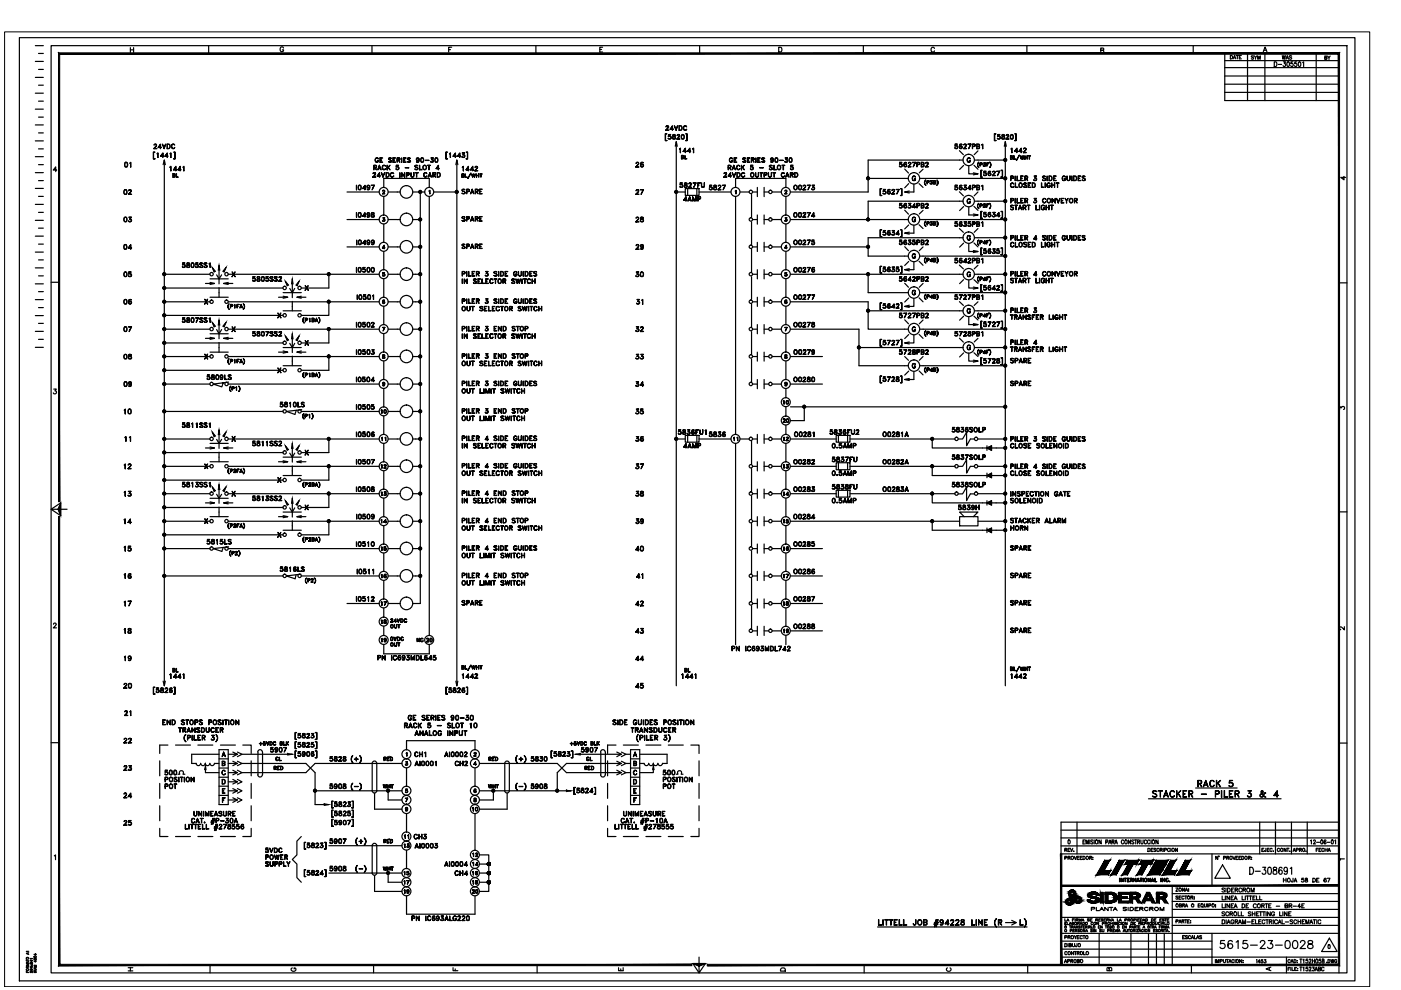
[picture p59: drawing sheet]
<svg xmlns="http://www.w3.org/2000/svg" width="297mm" height="210mm" viewBox="0 0 297 210" stroke-linecap="round" stroke-linejoin="round" font-family="sans-serif">
<g fill="none" stroke="#000" stroke-width=".25">
<path d="M4.1 8h283.2v200h-283.2zM7.5 19.8h1.7M7.5 16.4h1.7M7.5 13h1.7M7.5 9.7h1.7M8.2 18.1h1M8.2 14.7h1M8.2 11.3h1M10.8 9.7h274.8v196.6h-274.8zM27.6 10.1v1M27.6 10.6h.7M28.3 10.1v1"/>
<path d="M44.2 9.7v1.6M60.1 10.2a.37 .37 0 0 0-.4-.3 .37 .37 0 0 0-.3 .4v.3a.36 .36 0 0 0 .4 .4 .36 .36 0 0 0 .3-.4h-.2M78.9 9.7v1.6M95.1 10.5h.4M95.8 10h-.7v1M113.6 9.7v1.6M127.2 10.5h.4M127.8 10h-.6v1h.6M148.3 9.7v1.6M165.1 10h.3a.54 .54 0 0 1 .4 .5 .54 .54 0 0 1-.4 .5h-.3zM183 9.7v1.6M198.1 10.3a.37 .37 0 0 0-.4-.3 .37 .37 0 0 0-.3 .4v.3a.37 .37 0 0 0 .3 .3 .37 .37 0 0 0 .4-.2"/>
<path d="M217.7 9.7v1.6M233.4 10.7l.5-.1 .1-.3-.6-.1v1l.6-.1v-.4h-.2M253 9.7v1.6M259.7 19.6h24.2M259.7 17.9h24.2M259.7 16.1h24.2M259.7 14.3h24.2M259.7 12.9h24.2M260.9 11.8a.37 .37 0 0 1 .4 .3 .37 .37 0 0 1-.4 .4zM261.5 12.5l.2-.7 .3 .7M261.6 12.3h.3M262.1 11.8h.5"/>
<path d="M262.3 11.8v.7M262.8 12.1h.2M263.2 11.8h-.4v.7h.4M264.5 11.3v10M265.8 11.9h-.5l.5 .4-.1 .2-.4-.1M265.9 11.8l.3 .4v.4M266.5 11.8l-.3 .4M266.7 12.6v-.8l.2 .8 .3-.8v.8M267.8 11l.4-1 .4 1M268 10.7h.5M268.2 11.3v10M270.2 13.1a.51 .51 0 0 1 .5 .5 .51 .51 0 0 1-.5 .5z"/>
<path d="M271 13.7h.7M271.9 11.8l.1 .8 .2-.8 .2 .8 .1-.8M272.1 13.1h.4l-.2 .4a.3 .3 0 0 1 .3 .4 .3 .3 0 0 1-.6 0M272.7 12.6l.2-.8 .3 .8M272.8 12.3h.3M273 13.2l.1-.1a.58 .58 0 0 1 0 1l-.3-.4zM273.9 11.9l-.5-.1-.1 .2 .5 .2 .1 .2-.2 .2-.4-.2M274.1 13.1h-.4v.4a.3 .3 0 0 1 .4 .1 .3 .3 0 0 1 0 .4 .3 .3 0 0 1-.5-.1M274.9 13.1h-.4v.4a.3 .3 0 0 1 .4 .1 .3 .3 0 0 1 0 .4 .3 .3 0 0 1-.5-.1M275.4 13.2l.1-.1a.58 .58 0 0 1 0 1l-.2-.4zM276.2 13.3l.2-.2v1M279.1 11.3v10"/>
<path d="M280.9 12.2h.4v-.3h-.4v.7l.4-.1-.1-.3M281.5 11.9l.3 .3v.4M282 11.9l-.2 .3M283.9 11.3h-24.2v10h24.2M7.5 39.9h1.7M7.5 36.6h1.7M7.5 33.2h1.7M7.5 29.9h1.7M7.5 26.5h1.7M7.5 23.1h1.7M8.2 38.3h1M8.2 34.9h1"/>
<path d="M8.2 31.6h1M8.2 28.2h1M8.2 24.8h1M8.2 21.4h1M12 36.1h-.7l.5-.7v1M26.5 34.4a.47 .47 0 0 1 .6 .5 .47 .47 0 0 1-.6 .5l-.1-.4zM26.5 35.3h.4M26.5 34.5h.4M26.6 34.4l-.1 .4 .1 .6M26.9 34.4l.1 .4-.1 .6M27.7 34.4v1v-.9l-.2 .1zM32.5 32.2h.4l-.3 .1v1.3l.3 .1h-.4z"/>
<path d="M32.6 31.5h.7h-.7l.5-.8-.2-.1-.3 .2a.28 .28 0 0 1 .3-.3 .28 .28 0 0 1 .3 .3l-.6 .7M33.3 32.6l.2-.2v1l-.1-.9zM33.6 31.2l.6 .1h-.7l.5-.7v.9v-.8l-.4 .6M34.1 33.1h.6h-.7l.5-.7v1v-.9l-.4 .6M34.4 30.6l.4 .8 .3-.8-.3 .9zM34.6 34.9l.2-1 .3 1M34.8 33.9v111.5M35 33.1h.6h-.6l.5-.7v1l-.1-.9-.4 .6M35.4 30.6a.51 .51 0 0 1 .7 .4 .51 .51 0 0 1-.7 .5zM35.5 30.6a.46 .46 0 0 1 .5 .4 .46 .46 0 0 1-.5 .5zM36 35.5l.2-.3v1v-.8zM36 32.6l.2-.2v1v-.9z"/>
<path d="M36.5 30.6h.3l.2 .2a.37 .37 0 0 0-.5 0 .37 .37 0 0 0 0 .5 .37 .37 0 0 0 .5 0v.1a.45 .45 0 0 1-.7-.2 .45 .45 0 0 1 .2-.6zM36.7 36.8l.4 .1v.2l-.1 .1M36.7 36.8v.8l.4-.1v-.3h-.1M36.7 36.9h.4v.3h-.4M36.7 37.2h.4v.3h-.4M36.8 32.2h.3v1.5h-.3l.3-.1v-1.3zM37.3 35.2v1v-.8l-.5 .6h.7h-.7zM37.4 36.8v.7l.4 .1h-.4zM38.2 35.2l-.1 1v-.8l-.3 .6h.6h-.7zM38.8 35.5l.2-.3v1l-.1-.8zM75.6 39.3v.9zM76.1 39.3a.48 .48 0 0 1 .6 .4 .48 .48 0 0 1-.4 .5l-.3-.2z"/>
<path d="M76.1 39.4l.1-.1a.48 .48 0 0 1 .3 .5 .48 .48 0 0 1-.3 .4h-.1M76.1 39.3l-.1 .4 .1 .5M77.4 39.3l-.1 .9v-.8l-.4 .6h.7h-.7zM77.9 39.7l.2 .1 .3-.1M77.9 39.5l.2-.2 .3 .2M78 39.3l-.1 .2 .1 .3M78.1 39.3l.3 .3-.2 .6M78.4 39.7a.3 .3 0 0 1-.5 .1 .3 .3 0 0 1 0-.5 .3 .3 0 0 1 .5 .1v.6l-.3 .2-.2-.1 .3 .1M78.4 39.6l-.3 .2M79.1 37.5l.6 .1h-.7l.6-.7-.1-.3-.4 .2 .4-.2 .1 .3-.5 .7M79.3 35.5l.5-.1v-.3h-.5l-.1 .9v-1l.6 .1v.4h-.5M79.3 39.3l-.4 .9 .5-.9h-.7h.6"/>
<path d="M79.5 35.5l.3 .5-.2-.5M79.6 33.6l.4-.1 .2 .2a.34 .34 0 0 0-.3-.2 .34 .34 0 0 0-.3 .3v.3a.3 .3 0 0 0 .3 .3 .3 .3 0 0 0 .3-.3l-.2-.1h.2a.34 .34 0 0 1-.3 .4 .34 .34 0 0 1-.4-.3zM80 37.3h.6h-.6l.5-.7v1l-.1-.9-.4 .6M80.2 35.8h.5M80.2 35.7h.5M80.4 35l.4 1-.4-.8-.3 .8zM80.6 33.5h.5h-.5v.9h.5h-.5zM80.6 33.9h.3l-.3 .1M80.9 36.6l.3 .8 .4-.8-.4 1zM81.2 35.1h.4l.1 .1a.34 .34 0 0 0-.3-.1 .34 .34 0 0 0-.3 .3v.2a.34 .34 0 0 0 .3 .3 .34 .34 0 0 0 .3-.1 .37 .37 0 0 1-.4 .2 .37 .37 0 0 1-.3-.4zM81.4 39.7v-1.9h9.6v1.9M81.9 36.6a.51 .51 0 0 1 .6 .5 .51 .51 0 0 1-.6 .5z"/>
<path d="M81.9 36.6a.44 .44 0 0 1 .6 .5 .44 .44 0 0 1-.6 .4M82 35l.1 1zM82.1 35.6l.6-.6-.6 .6M82.3 35.4l.4 .6-.4-.6M82.4 33.6l.2-.1 .4 .1-.4-.1-.2 .2a.63 .63 0 0 1 .5 .7l-.5-.1a.31 .31 0 0 0 .3 .1 .31 .31 0 0 0 .2-.3l-.4-.3zM82.8 36.7l.4-.1 .3 .2a.37 .37 0 0 0-.4-.2 .37 .37 0 0 0-.3 .3v.3a.37 .37 0 0 0 .3 .3 .37 .37 0 0 0 .4-.2 .37 .37 0 0 1-.4 .3 .37 .37 0 0 1-.3-.4zM83.3 33.5h.6h-.5v.9h.5h-.6zM83.4 33.9h.3l-.3 .1M84 35.8l.1 .1M84.2 33.9h.5v-.3l-.5-.1v.9v-.9l.6 .1-.1 .3-.5 .1M84.4 35.4l.1 .2-.1 .3M84.5 34l.3 .4-.3-.4"/>
<path d="M84.5 35.6l-.2-.2h-.3v-.4h.5l-.4 .1-.1 .3a.34 .34 0 0 1 .5 0 .34 .34 0 0 1-.1 .5 .34 .34 0 0 1-.5-.1l.4 .1 .2-.1M84.8 36.6v1zM85.1 33.5l.1 .9zM85.2 36.6l.6 .8v-.8v1l-.6-.9v.9zM85.6 33.5h.5h-.5v.9h.5h-.5zM85.6 33.9h.3l-.3 .1M85.9 35.5l.8 .1zM86.2 37.1h.4l.1-.4-.5-.1v1v-1l.5 .1v.4h-.5M86.4 33.6l.2-.1 .4 .1h-.6l.6 .5v.2l-.2 .1-.4-.1h.6zM87.1 36.6l.1 .7 .2 .2 .3-.1 .1-.8v.7l-.3 .3-.3-.2zM88.1 35.1l.5 .1h-.6l.6 .5-.2 .3-.4-.2h.6l-.1-.2-.5-.3zM88.1 36.6h.5z"/>
<path d="M88.3 33.8l.3 .2 .2-.2M88.3 33.7l.3-.2 .2 .2M88.3 36.6v1v-1M88.3 34.3h.4M88.5 33.5l-.2 .2 .2 .3M88.6 33.5l.2 .3-.1 .6M88.8 33.9l-.1 .1a.3 .3 0 0 1-.4-.1 .3 .3 0 0 1 .1-.4 .3 .3 0 0 1 .4 .1v.6l-.2 .2-.3-.1 .1 .1M88.8 33.8l-.2 .2M88.9 35l.1 .9 .5 .1h-.6zM89.3 33.5a.43 .43 0 0 1 .5 .4 .43 .43 0 0 1-.5 .5l-.1-.4zM89.3 34.3h.4M89.3 33.6h.4"/>
<path d="M89.4 33.5l-.2 .4 .2 .5M89.7 33.5l.1 .4-.1 .5M89.9 36.7l.4-.1 .2 .2a.34 .34 0 0 0-.4-.2 .34 .34 0 0 0-.2 .3v.3a.34 .34 0 0 0 .2 .3 .34 .34 0 0 0 .4-.2 .35 .35 0 0 1-.4 .3 .35 .35 0 0 1-.3-.4zM90.2 34h.7zM90.6 35l.6 .1zM90.8 37.3h.6M90.9 37.3h.5M90.9 35.1l.1 .9zM91.1 36.6l.4 1-.4-.9-.3 .9zM91.3 34.3l.1 .1M91.5 33.8a.32 .32 0 0 1 .4 .3 .32 .32 0 0 1-.2 .3 .32 .32 0 0 1-.4-.2l.4 .2 .2-.2M91.7 33.9l.2 .2-.2 .3"/>
<path d="M91.8 33.5h-.4h.5l-.4 .4M91.8 33.5l-.3 .4h.3l.1 .2M91.8 37.1l.5-.1v-.3l-.5-.1v1v-1l.5 .1v.4h-.5M92 37.1l.4 .5-.3-.5M92.3 33.5a.43 .43 0 0 1 .5 .4 .43 .43 0 0 1-.5 .5l-.1-.4zM92.3 34.3h.4M92.3 33.6h.4M92.4 33.5l-.2 .4 .2 .5M92.5 35.7l.6 .1h-.6l.5-.8v1l-.1-.8-.4 .6M92.7 33.5l.1 .4-.1 .5M92.7 36.6a.51 .51 0 0 1 .7 .5 .51 .51 0 0 1-.7 .5zM92.8 36.6a.44 .44 0 0 1 .5 .5 .44 .44 0 0 1-.5 .4z"/>
<path d="M94.5 32.2h.4l-.3 .1v1.3l.3 .1h-.4zM95.3 32.6l.2-.2v1v-.9zM96.1 33.1h.7h-.7l.5-.7v1l-.1-.9-.4 .6M96.6 34.9l.3-1 .2 1M96.9 33.9v111.5M97 33.1h.7h-.7l.5-.7v1v-.9l-.5 .6M98 37.2h.3v-.3h-.3v.7v-.7h.4v.2l-.2 .1M98 33.3h.1M98 35.5l.3-.3v1l-.1-.8zM98.2 32.8l.3-.4h-.5l.5 .1-.4 .3 .4 .2M98.2 32.8a.32 .32 0 0 1 .3 .2 .32 .32 0 0 1-.2 .4 .32 .32 0 0 1-.4-.2h.1M98.2 37.2l.2 .1-.1 .3h-.3l.4-.1-.1-.2-.3-.1"/>
<path d="M98.3 32.8l.2 .2-.2 .3M98.5 33.1l-.2 .2-.3-.1M98.6 36.9l.1 .7h.4h-.5zM98.8 32.2h.3v1.5h-.3l.3-.1v-1.3zM99.3 35.2v1v-.8l-.5 .6h.7h-.7zM99.8 36.7l-.6 1.1zM100 36.9l.2 .6 .2-.6 .2 .6 .2-.6-.2 .7-.2-.7-.2 .7zM100.2 35.2v1v-.8l-.4 .6h.6h-.7zM100.8 35.4a.27 .27 0 0 1 .3-.1 .27 .27 0 0 1 .1 .3l-.5 .6h.6h-.7l.6-.7-.2-.2-.3 .2zM101 36.9v.7zM101 37.2h.5M101.5 36.9v.7z"/>
<path d="M101.7 36.9h.5zM101.9 36.9v.7l.1-.7M134.8 35.4h.7h-.7l.6-.7a.28 .28 0 0 0-.3-.3 .28 .28 0 0 0-.3 .3 .3 .3 0 0 1 .3-.3 .3 .3 0 0 1 .3 .3l-.6 .7M135.8 35.2l.3 .2 .3-.2M135.8 35l.3-.2 .3 .2M135.9 34.5h.5M136 34.4l-.2 .7 .3 .3M136.1 34.8l-.3 .3M136.2 34.8l.2 .3-.2 .3M136.3 34.4h.1a.5 .5 0 0 0-.7 .4 .5 .5 0 0 0 .4 .6 .32 .32 0 0 0 .3-.5 .32 .32 0 0 0-.6 0M141.1 28.3h.3l-.3 .1v1.4h.3h-.3zM141.2 27.6h.6h-.7l.6-.7-.3-.2-.2 .2a.3 .3 0 0 1 .3-.3 .3 .3 0 0 1 .3 .4l-.6 .6"/>
<path d="M141.7 29.4h.2M142.1 28.9l.2 .3-.2 .2M142.1 27.4h.7h-.7l.5-.7v.9l-.1-.8-.4 .6M142.3 29.1l-.3-.2h-.3l.1-.4h.4l-.4 .1v.3a.35 .35 0 0 1 .5 .1 .35 .35 0 0 1-.2 .5 .35 .35 0 0 1-.5-.2l.4 .1 .3-.1M142.6 29.4h.2M142.7 28.6v.3a.41 .41 0 0 1 .4 .5h-.4a.41 .41 0 0 1 .4-.5l-.1-.4zM142.7 28.6v.2a.48 .48 0 0 1 .4 .6l-.3 .1a.31 .31 0 0 1-.2-.4 .31 .31 0 0 1 .4-.2l.1-.3zM143 26.7l.3 .8 .4-.8-.4 .9zM143.2 31l.2-1 .2 1M143.2 29.4h-.2M143.4 30v115.4M143.6 28.6l.3-.1 .2 .3-.5 .6 .5 .1h-.6l.6-.7-.2-.2-.3 .2z"/>
<path d="M144 26.7a.51 .51 0 0 1 .6 .4 .51 .51 0 0 1-.6 .5zM144 26.7a.46 .46 0 0 1 .6 .4 .46 .46 0 0 1-.6 .5zM144.1 31.6l.2-.2v1l-.1-.9zM144.2 39.6l.2 .1M144.5 33.3h.4v-.3h-.4v.6h.4v-.2l-.4-.1M144.6 39.1l.1 .3-.1 .3M144.6 28.6a.43 .43 0 0 1 .5 .4 .43 .43 0 0 1-.5 .4l-.2-.3zM144.6 29.4h.3M144.6 28.6h.3M144.6 28.6l-.1 .3 .1 .5M144.7 39.4l-.2-.3-.3 .1v-.4h.5h-.4l-.1 .3a.34 .34 0 0 1 .5 .1 .34 .34 0 0 1-.1 .5 .34 .34 0 0 1-.5-.1l.4 .1 .2-.2M144.8 33.3l.1 .3-.4 .1v-.7h.4l-.1 .3"/>
<path d="M144.9 32.1h.6h-.7l.5-.7v1v-.9l-.4 .6M144.9 28.6l.1 .3-.1 .5M145.1 26.7h.3l.2 .2a.37 .37 0 0 0-.5 0 .37 .37 0 0 0-.1 .5 .37 .37 0 0 0 .5 0v.1a.47 .47 0 0 1-.6-.1 .47 .47 0 0 1 .2-.7zM145.1 39.6l.1 .1M145.2 38.8v.3l.4 .2v.4h-.4v-.4l.5-.3-.2-.2zM145.2 38.9h.4M145.2 38.8v.3l.5 .3-.2 .3h-.3l-.1-.3 .5-.3v-.3M145.2 33v.6l.4 .1h-.4zM145.3 40h2.9v1.4h-2.9zM145.4 28.3h.3v1.5h-.3h.2v-1.4zM145.7 39.6l-.2 .1M145.8 32.1h.6h-.6l.5-.7v1l-.1-.9-.4 .6"/>
<path d="M145.8 40v1.4M146.1 39.7h.5h-.6l.6-.6-.2-.3-.3 .2 .3-.2 .2 .3-.5 .6M146.8 31.6l.3-.2v1l-.1-.9zM147.5 38.8l-.4 .9 .5-.9h-.7h.6M147.7 40v1.4M147.9 38.8h.6h-.5v.9zM148 39.2h.2l-.2 .1M148.7 38.8l.1 .7 .2 .2 .3-.1 .1-.8-.2 .9-.4-.1zM150.8 39.7l.2 .2-.2 .3M151 39.8l-.3-.1h-.3l.1-.4h.4h-.4v.4a.35 .35 0 0 1 .5 .1 .35 .35 0 0 1-.2 .4 .35 .35 0 0 1-.4-.2l.3 .2 .3-.2M151.4 39.3a.39 .39 0 0 0 .4 .5v.4h-.4a.41 .41 0 0 1 .4-.6v-.3zM151.4 39.4h.4"/>
<path d="M151.4 39.3v.3a.38 .38 0 0 1 .5 .2 .38 .38 0 0 1-.1 .4h-.2a.31 .31 0 0 1-.3-.3 .31 .31 0 0 1 .4-.2l.1-.4M153.5 37.5l.6 .1h-.6l.5-.7-.1-.3-.4 .2 .4-.2 .2 .3-.6 .7M153.8 39.3l-.5 .9 .5-.9h-.6h.6M154.4 35.5l.5-.1v-.3h-.5v.9v-1l.5 .1v.4h-.5M154.4 37.3h.7h-.7l.5-.7v1v-.9l-.5 .6M154.6 35.5l.4 .5zM154.7 33.6l.4-.1 .3 .2a.37 .37 0 0 0-.4-.2 .37 .37 0 0 0-.3 .3v.3a.3 .3 0 0 0 .3 .3 .3 .3 0 0 0 .3-.3l-.2-.1h.3a.36 .36 0 0 1-.4 .4 .36 .36 0 0 1-.4-.3zM155.2 36.6l.4 .8 .4-.8-.4 1zM155.3 35.8h.6M155.4 35.7h.4M155.6 35l.4 1-.4-.8-.4 .8zM155.7 33.5h.5h-.5v.9h.5h-.5z"/>
<path d="M155.7 33.9h.3l-.3 .1M156 39.7v-1.9h10.6v1.9M156.3 35.2l.3-.2 .3 .2a.37 .37 0 0 0-.4-.1 .37 .37 0 0 0-.3 .3v.2a.37 .37 0 0 0 .3 .3 .37 .37 0 0 0 .4-.1 .37 .37 0 0 1-.4 .2 .37 .37 0 0 1-.3-.4zM156.3 36.6h.3a.51 .51 0 0 1 .4 .5 .51 .51 0 0 1-.4 .5h-.3zM156.3 36.6h.3a.44 .44 0 0 1 .3 .5 .44 .44 0 0 1-.3 .4h-.3zM157.2 35v1zM157.2 35.6l.6-.6-.6 .6M157.3 36.7l.3-.1 .3 .2a.37 .37 0 0 0-.4-.2 .37 .37 0 0 0-.3 .3v.3a.37 .37 0 0 0 .3 .3 .37 .37 0 0 0 .4-.2 .37 .37 0 0 1-.4 .3 .37 .37 0 0 1-.3-.4zM157.4 35.4l.4 .6-.4-.6M157.5 33.6l.2-.1 .4 .1-.4-.1-.2 .2a.54 .54 0 0 1 .5 .7l-.5-.1h.6l-.1-.2-.4-.3zM158.5 33.5h.5h-.5v.9h.5h-.5zM158.5 33.9h.3l-.3 .1"/>
<path d="M159.1 35.8l.2 .1M159.2 36.7l.2-.1a.45 .45 0 0 1 .5 .5 .45 .45 0 0 1-.6 .4l-.2-.3zM159.3 33.9h.5v-.3l-.5-.1v.9v-.9l.6 .1-.1 .3-.5 .1M159.5 35.4l.2 .2-.2 .3M159.6 34l.3 .4-.3-.4M159.7 35.6l-.2-.2h-.4l.1-.4h.4l-.4 .1v.3a.34 .34 0 0 1 .5 0 .34 .34 0 0 1-.1 .5 .34 .34 0 0 1-.5-.1l.4 .1 .2-.1M160.2 36.6l.1 .8 .2 .1 .2-.1 .1-.8v.7l-.2 .3-.4-.2zM160.2 33.5l.1 .9zM160.6 39.7v2M160.7 33.5h.5h-.5v.9h.5h-.5zM160.7 33.9h.3l-.3 .1M161 35.5l.8 .1z"/>
<path d="M161.1 36.6h.6zM161.4 36.6v1zM161.5 33.6l.2-.1 .4 .1-.4-.1-.2 .2a.54 .54 0 0 1 .6 .7l-.6-.1a.31 .31 0 0 0 .4 .1 .31 .31 0 0 0 .2-.3l-.5-.3zM162 39.7v2M162.1 37.1l.4-.1v-.3l-.4-.1-.1 1v-1l.6 .1-.1 .4h-.4M162.9 36.6v.7l.3 .2 .3-.2 .1-.7v.7l-.3 .3-.4-.2zM163.1 35.2l.2-.2 .4 .2h-.5l.5 .5-.2 .3-.4-.2h.6v-.2l-.5-.2zM163.4 33.8l.3 .2 .2-.2M163.4 33.7l.3-.2 .2 .2M163.4 34.3h.4M163.6 33.5l-.2 .2 .2 .3M163.7 33.5l.2 .3-.1 .6"/>
<path d="M163.8 36.6h.6zM163.9 33.9l-.2 .2-.3-.2a.29 .29 0 0 1 .2-.4 .29 .29 0 0 1 .4 .3l-.2 .6-.4-.1 .1 .1M163.9 33.8l-.2 .2M164.1 35v.9l.5 .1h-.5zM164.1 36.6v1l.1-1M164.4 33.5a.43 .43 0 0 1 .5 .4 .43 .43 0 0 1-.5 .5l-.1-.4zM164.4 34.3h.4M164.4 33.6h.4M164.5 33.5l-.2 .4 .2 .5M164.8 33.5l.1 .4-.1 .5M164.9 35.2l.2-.2a.45 .45 0 0 1 .4 .6 .45 .45 0 0 1-.5 .3l-.2-.3zM165.3 34h.7z"/>
<path d="M165.8 35l.6 .1zM165.8 36.6h.3l.2 .2-.2-.2a.45 .45 0 0 0-.4 .4 .45 .45 0 0 0 .2 .5l.4-.2-.2 .3a.52 .52 0 0 1-.5-.4 .52 .52 0 0 1 .2-.6zM166 35.1v.9l.1-.9M166.4 34.3l.1 .1M166.6 33.9l.4 .2M166.7 33.8a.32 .32 0 0 1 .3 .3 .32 .32 0 0 1-.3 .3 .32 .32 0 0 1-.3-.2l.4 .2 .2-.2M166.7 37.3h.5M166.8 33.9l.2 .2-.2 .3M166.9 33.5h-.4h.5l-.3 .4M166.9 36.6l.4 1-.4-.9-.4 .9zM166.9 33.5l-.3 .4M167.4 33.5a.43 .43 0 0 1 .5 .4 .43 .43 0 0 1-.5 .5l-.1-.4z"/>
<path d="M167.4 34.3h.4M167.4 33.6h.4M167.5 33.5l-.2 .4 .2 .5M167.6 37.1h.3l.2-.3-.5-.2v1v-1l.5 .1v.4h-.5M167.6 35.8l.2 .1M167.8 33.5l.1 .4-.1 .5M167.9 37.1l.3 .5-.3-.5M168 35.4l.2 .2-.2 .3M168.2 35.6l-.3-.2h-.3l.1-.4h.4l-.4 .1v.3a.35 .35 0 0 1 .5 .1 .35 .35 0 0 1-.2 .5 .35 .35 0 0 1-.4-.2l.3 .1 .3-.1M168.5 36.6h.3a.51 .51 0 0 1 .4 .5 .51 .51 0 0 1-.4 .5h-.3zM168.5 36.6h.3a.47 .47 0 0 1 .3 .5 .47 .47 0 0 1-.3 .4h-.3zM169.5 39.4l.1-.1a.46 .46 0 0 1 .3 .5 .46 .46 0 0 1-.3 .4h-.1"/>
<path d="M169.5 39.3l-.2 .4 .2 .5M171.7 39.3l-.4 .9 .5-.9h-.6h.5M172.3 39.7l.4 .2M172.3 39.7a.31 .31 0 0 1 .4 .3 .31 .31 0 0 1-.4 .2l-.2-.2 .3 .2 .3-.2M172.5 39.7l.2 .2-.2 .3M172.6 39.3h-.4h.5l-.4 .4M172.6 39.3l-.3 .4M184.1 37.8h8.5M186.6 40h.3h-.3v1.4l.3 .1h-.3zM190.7 35.2l.1 .1M190.9 40h.3v1.5h-.3l.3-.1v-1.4zM191.1 34.8l.2 .2-.2 .3"/>
<path d="M191.3 35l-.2-.2h-.4l.1-.4h.4l-.4 .1v.3a.34 .34 0 0 1 .4 0 .34 .34 0 0 1 0 .5 .34 .34 0 0 1-.5-.1l.4 .1 .2-.1M191.7 35.2l.2 .1 .3-.1M191.7 35l.2-.2 .3 .2M191.8 34.5h.4M191.8 34.5l-.1 .6 .2 .2M191.8 35.8l.8 .9M191.9 34.8l-.2 .3M192 34.8l.2 .3-.2 .2M192.1 34.5l.1 .1-.2-.2a.47 .47 0 0 0-.4 .5 .47 .47 0 0 0 .5 .4 .31 .31 0 0 0 .1-.4 .31 .31 0 0 0-.5 0M192.6 34.5h.1a.27 .27 0 0 1 .4 0 .27 .27 0 0 1-.1 .4l-.4 .4 .6 .1h-.7l.6-.7-.1-.2h-.3l-.1 .2zM192.7 38.9l-.9 .9M193.5 37.5l.4-.2 .2 .3a.37 .37 0 0 0-.5-.1 .37 .37 0 0 0-.1 .5 .37 .37 0 0 0 .6 .1l-.2-.2h.2v.3a.45 .45 0 0 1-.7-.1 .45 .45 0 0 1 .1-.6z"/>
<path d="M193.8 39v1.7h-2M194.1 34.4l-.5 1 .5-1h-.7l.7 .1M194.4 34.9l.5-.1v-.3h-.5v.9v-1h.4l.2 .2-.1 .3h-.5M194.9 38.9l.8 .8M195 37.8h18.1M195.4 34.9l.4-.1v-.3h-.4v.8h.4v-.3l-.4-.1M195.7 34.9l.2 .2v.2l-.6 .1v-1l.6 .1v.2l-.2 .2M195.7 35.9l-.8 .7M196.2 38.2h.1a.71 .71 0 0 0 0 1.1 .7 .7 0 0 1-.1-1.1zM196.3 34.5l.3-.1 .2 .3-.5 .6 .6 .1h-.7l.6-.7-.2-.2-.3 .2zM196.6 38.6h.3v-.3h-.3v.7v-.7h.4l-.1 .3-.3 .1M197.2 38.9l.2 .1"/>
<path d="M197.3 38.3h.4l-.3 .3 .2-.3zM197.4 38.6a.25 .25 0 0 1 .3 .3 .25 .25 0 0 1-.4 .1l-.1-.1 .4 .1 .1-.2M197.4 38.6l.3 .2M197.5 38.6l.2 .2-.2 .2M198 38.3h.4v.3l-.2 .1M198 38.3v.7h.4v-.2l-.2-.2M198 38.3l.4 .1-.1 .2h-.3M198 38.7l.4 .1-.1 .2h-.3M198.6 38.2a.71 .71 0 0 1 0 1.1 .82 .82 0 0 0 0-1.1zM202.5 31.4l.1 .1M202.9 39.7l.1 .2-.1 .3M202.9 30.9l.1 .2-.1 .4"/>
<path d="M203 39.8l-.2-.1h-.3v-.4h.5h-.4l-.1 .4a.33 .33 0 0 1 .5 0 .33 .33 0 0 1-.1 .5 .33 .33 0 0 1-.5-.2l.4 .2 .2-.2M203 31.1l-.2-.2-.3 .1v-.4h.5h-.4l-.1 .3a.33 .33 0 0 1 .5 .1 .33 .33 0 0 1-.1 .5 .33 .33 0 0 1-.5-.2l.4 .2 .2-.2M203.4 31.9l.9 .9M203.5 40l.2 .2 .3-.2M203.5 39.9l.2-.2 .3 .2M203.5 31.3l.2 .2 .3-.2M203.5 39.4h.4M203.5 30.6h.4M203.6 39.3l-.1 .6 .1 .3M203.6 30.6l-.1 .6 .1 .3M203.6 39.7l-.1 .2M203.6 31l-.1 .1 .2-.1 .3 .1"/>
<path d="M203.8 39.7l.2 .2-.2 .3M203.8 31l.2 .2-.2 .3M203.9 39.3a.48 .48 0 0 0-.6 .4 .48 .48 0 0 0 .4 .5 .3 .3 0 0 0 .3-.4 .3 .3 0 0 0-.5 0M203.9 30.6a.48 .48 0 0 0-.6 .3 .48 .48 0 0 0 .4 .6 .3 .3 0 0 0 .3-.4 .3 .3 0 0 0-.5 0M204.2 33.9h-20.1v6.8h-16.5M204.3 35.1l-.8 .8M204.3 31.5h.6h-.6l.6-.7-.2-.2-.4 .1a.29 .29 0 0 1 .4-.2 .29 .29 0 0 1 .2 .3l-.6 .7M204.6 39.7a.31 .31 0 0 1 .3 .3 .31 .31 0 0 1-.4 .2l-.2-.2 .3 .2 .3-.2M204.7 39.7l.2 .2-.2 .3M204.9 39.3h-.5h.5l-.3 .4M204.9 39.3l-.4 .4 .4 .2M205.1 33.6l.4-.1 .2 .2-.4-.2a.45 .45 0 0 0-.2 .5 .45 .45 0 0 0 .4 .4l.2-.2-.2-.2h.2l-.2 .4a.48 .48 0 0 1-.4-.3 .48 .48 0 0 1 0-.5z"/>
<path d="M205.4 35.2v1.7h1.9M205.7 39.3v.9v-.8l-.4 .6h.6h-.7zM205.8 30.6l-.4 .9 .5-.9h-.7h.6M206.2 39.3h.4l.2 .1-.1 .3-.5 .1 .5-.2v-.2l-.5-.1v.9zM206.2 31h.5v-.4h-.5v.9v-.9h.4l.2 .1-.1 .3-.5 .1M206.4 36.6l.9 .3-.9 .2M206.5 35l.8 .9M206.6 33.9h6.5M207.1 39.3l.5 .1 .1 .2-.2 .2 .2 .1-.1 .3h-.5zM207.1 39.3l.5 .1v.3h-.5l.5 .1v.4h-.5zM207.1 31h.5v-.4h-.5v.9l.5-.1v-.3h-.5M207.3 32l-.8 .8"/>
<path d="M207.4 34.4h.1a.87 .87 0 0 0 0 1.1 .76 .76 0 0 1-.1-1.1zM207.5 31l.2 .2-.1 .2-.5 .1v-.9h.5l.1 .3-.2 .2M207.8 34.9l.4-.1v-.2h-.4v.6v-.7l.4 .1v.3h-.4M207.9 36.1h.3h-.2v1.4l.2 .1h-.3zM208.1 39.4l.3-.1v.9l-.1-.8zM208.1 30.7l.3-.1v.9l-.1-.9zM208.5 35.2h.1M208.6 37.1l.1 .1M208.7 34.8a.26 .26 0 0 1 .2 .2 .26 .26 0 0 1-.1 .3 .26 .26 0 0 1-.4-.2h.1M208.8 34.8l.1 .2-.1 .2M208.9 34.6l-.4-.1h.4l-.2 .3M208.9 34.5l-.3 .3 .3 .2"/>
<path d="M208.9 35.1l-.2 .1-.2-.1M209 36.6l.1 .3-.1 .3M209.1 36.9l-.2-.3-.3 .1v-.4h.5l-.4 .1-.1 .2a.34 .34 0 0 1 .5 .1 .34 .34 0 0 1-.1 .5 .34 .34 0 0 1-.5-.1l.4 .1 .2-.2M209.2 34.5h.4l-.3 .1v.6zM209.3 34.9h.2h-.2M209.6 37l.2 .2 .3-.2M209.6 36.9l.2-.2 .3 .2M209.6 36.4h.4M209.7 36.4l-.1 .5 .1 .3M209.7 36.7l-.1 .2M209.8 34.4a.7 .7 0 0 1 0 1.1 .76 .76 0 0 0 0-1.1zM209.9 36.7l.2 .2-.2 .3"/>
<path d="M210 36.4h.1l-.2-.1a.45 .45 0 0 0-.4 .5 .45 .45 0 0 0 .5 .4 .29 .29 0 0 0 0-.5 .29 .29 0 0 0-.4 .1M210.4 37.2h.6h-.6l.5-.6-.1-.2-.4 .1a.29 .29 0 0 1 .3-.2 .29 .29 0 0 1 .3 .3l-.6 .6M210.8 28.3h.4l-.3 .1v1.4h.3h-.4zM211.5 29.4h.1M211.8 28.9l.2 .3-.2 .2M211.9 36.3l-.4 .9 .5-.9h-.7l.6 .1M212 29.1v-.2h-.5v-.4h.5l-.4 .1-.1 .3a.34 .34 0 0 1 .5 .1 .34 .34 0 0 1-.1 .5 .34 .34 0 0 1-.4-.2l.3 .1 .2-.1M212.2 36.1h.4v1.5h-.4l.3-.1v-1.4zM212.4 29.4h.2M212.5 28.6v.3a.45 .45 0 0 1 .4 .5h-.4a.41 .41 0 0 1 .4-.5v-.3zM212.9 28.6v.2a.48 .48 0 0 0-.4 .6h.4a.39 .39 0 0 0 0-.4 .39 .39 0 0 0-.4-.1v-.3h.4M212.9 31l.2-1 .3 1"/>
<path d="M213 29.4h-.2M213.1 30v115.4M213.4 28.6l.3-.1 .2 .3-.6 .6 .7 .1h-.7l.5-.7-.1-.2-.4 .2zM214.3 33.3h.3l.1-.2-.4-.1v.7h.3v-.3h-.3M214.3 38.9l.4-.1 .3 .2a.37 .37 0 0 0-.4-.2 .37 .37 0 0 0-.3 .3v.3a.37 .37 0 0 0 .3 .3 .37 .37 0 0 0 .4-.2 .38 .38 0 0 1-.4 .2 .38 .38 0 0 1-.4-.3zM214.3 37.8l.5-.1v-.3h-.5v.9v-1l.5 .1v.4h-.5M214.3 31.6l.2-.2v1v-.9zM214.3 28.6a.46 .46 0 0 1 .6 .3 .46 .46 0 0 1-.3 .6l-.4-.2zM214.3 29.4h.4M214.5 33.3l.2 .4-.5 .1v-.8l.5 .1-.2 .3M214.7 28.6l.1 .3-.1 .5M214.7 28.6a.44 .44 0 0 0-.5 .3 .44 .44 0 0 0 .2 .5"/>
<path d="M215 33v.7l.4 .1h-.4zM215.1 32.1h.7h-.7l.5-.7v1v-.9l-.5 .6M215.1 28.3h.3v1.5h-.3h.3v-1.4zM215.2 37.3l.1 1zM215.3 38.8v.9h.5h-.5zM215.6 37.3l.1 1h.5h-.6zM216.1 32.1h.6h-.7l.5-.7v1v-.9l-.4 .6M216.1 32.9l-.6 1.1zM216.3 33l.2 .6 .2-.6 .2 .6 .2-.6-.2 .8-.2-.7-.2 .7zM216.4 37.3h.6l-.5 .1v.9h.5h-.6zM216.5 37.8h.2h-.2M217 32.3l.6 .1h-.6l.5-.7-.2-.3-.3 .2a.29 .29 0 0 1 .3-.2 .29 .29 0 0 1 .3 .3l-.6 .7"/>
<path d="M217 38.9l.3-.1 .4 .1h-.6v.2l.5 .2 .1 .3-.3 .1-.4-.1a.31 .31 0 0 0 .4 .1 .31 .31 0 0 0 .2-.3l-.5-.3zM217.3 33v.8zM217.3 37.8l.5-.1v-.3h-.5v.9v-1l.5 .1v.4h-.5M217.3 33.3h.5M217.3 33.4h.5M217.6 37.8l.3 .5-.3-.5M217.8 33v.8zM218 38.8h.6h-.5v.9h.5h-.6zM218 33h.5zM218.1 39.2h.2l-.2 .1M218.2 33v.8l.1-.8M218.9 38.8h.3a.54 .54 0 0 1 .3 .5 .54 .54 0 0 1-.3 .4h-.3z"/>
<path d="M218.9 38.8h.3a.47 .47 0 0 1 .3 .5 .47 .47 0 0 1-.3 .4h-.3zM219.2 38.2l.1 .1M219.4 37.7a.31 .31 0 0 1 .4 .3 .31 .31 0 0 1-.4 .3l-.2-.2 .3 .2 .3-.2M219.6 37.7l.2 .3-.2 .3M219.7 37.4l-.5-.1h.6l-.4 .4M219.7 37.3l-.3 .4 .4 .2M220.8 38.8l.1 .9h.5h-.6zM221 37.5l.3-.2 .4 .2h-.6v.2l.6 .2v.3l-.3 .1-.4-.1h.7v-.2l-.6-.3zM221.6 38.8l.1 .9zM222 37.3v1zM222 38.9l.4-.1 .3 .2a.37 .37 0 0 0-.4-.2 .37 .37 0 0 0-.3 .3v.3a.3 .3 0 0 0 .3 .3 .3 .3 0 0 0 .3-.3h-.2h.3a.36 .36 0 0 1-.4 .4 .36 .36 0 0 1-.3-.4zM222.4 37.3h.4a.54 .54 0 0 1 .3 .5 .54 .54 0 0 1-.3 .5h-.4z"/>
<path d="M222.5 37.4a.49 .49 0 0 1 .5 .2 .49 .49 0 0 1-.1 .6l-.4 .1zM223 38.8v.9zM223 39.2h.6M223 39.3h.6M223.4 37.4l.5-.1h-.5v1h.5h-.5M223.4 37.8h.3h-.3M223.6 38.8v.9zM223.9 38.8h.6zM224.2 38.8v.9v-.9M225.3 37.5l.3-.2 .3 .3a.33 .33 0 0 0-.4-.2 .33 .33 0 0 0-.2 .3v.2a.31 .31 0 0 0 .2 .4 .31 .31 0 0 0 .3-.2v-.2h-.2h.3v.2a.39 .39 0 0 1-.6 .2 .39 .39 0 0 1-.1-.6zM226.2 37.3l.1 .9 .2 .1 .3-.1 .1-.9v.7l-.2 .3-.4-.1zM227.2 37.3l.1 1z"/>
<path d="M227.6 37.3h.4a.51 .51 0 0 1 .3 .5 .51 .51 0 0 1-.3 .5h-.4zM227.7 37.4a.49 .49 0 0 1 .5 .2 .49 .49 0 0 1-.1 .6l-.4 .1zM228.6 37.3h.6l-.6 .1v.9h.6h-.6zM228.6 37.8h.3h-.3M229.4 37.5l.3-.2 .4 .2h-.6v.2l.5 .2v.4l-.6-.1h.6v-.3l-.5-.2zM284.9 37.4v.7l-.6-.5h1M7.5 46.7h1.7M7.5 56.8h1.7M7.5 53.5h1.7M7.5 50.1h1.7M7.5 43.3h1.7M8.2 58.5h1"/>
<path d="M8.2 55.1h1M8.2 51.8h1M8.2 48.4h1M8.2 45h1M8.2 41.6h1M10.8 59.8h1.7M26.4 51.9a.47 .47 0 0 1 .5 .5 .47 .47 0 0 1-.5 .4l-.2-.4zM26.4 51.9h.4M26.4 57.7l.1-.1a.53 .53 0 0 1 .4 .6 .53 .53 0 0 1-.4 .5l-.2-.2-.1-.3zM26.4 58.6h.4M26.4 57.8h.4M26.4 51.9a.48 .48 0 0 0-.2 .6 .48 .48 0 0 0 .6 .3"/>
<path d="M26.4 46.1l.1-.1a.53 .53 0 0 1 .4 .6 .53 .53 0 0 1-.4 .5l-.3-.5zM26.4 46.9h.4M26.4 46.1h.4M26.4 40.2a.5 .5 0 0 1 .6 .4 .5 .5 0 0 1-.4 .6l-.3-.2zM26.4 41.1h.4M26.4 40.3h.4M26.5 57.7l-.2 .4 .2 .5M26.5 46.1l-.2 .4 .2 .5M26.5 40.2l-.2 .5 .2 .5M26.7 51.9l.1 .4-.1 .5M26.8 57.7l.1 .4-.1 .5M26.8 46.1l.1 .4-.1 .5"/>
<path d="M26.8 40.2l.1 .5-.1 .5M27.3 41.2h.6h-.7l.6-.7a.28 .28 0 0 0-.2-.3 .28 .28 0 0 0-.3 .3 .3 .3 0 0 1 .3-.3 .3 .3 0 0 1 .3 .3l-.6 .7M27.3 58.5l.1 .1M27.3 46.9l.1 .1M27.5 46.5l.4-.5h-.6l.5 .1-.3 .4 .4 .1M27.5 46.4a.34 .34 0 0 1 .4 .5 .34 .34 0 0 1-.6 0l.3 .1 .3-.2M27.6 58.1l.3 .2-.3 .3M27.6 46.5l.3 .2-.3 .3M27.7 51.8v1.1v-.9l-.5 .6h.7h-.7zM27.9 58.2l-.3-.1h-.3v-.5h.5l-.5 .1v.4a.36 .36 0 0 1 .5 0 .36 .36 0 0 1-.1 .5 .36 .36 0 0 1-.5-.1l.4 .1 .3-.2M34.8 58.2h9.7M38.7 56.6l.1 .1"/>
<path d="M39.1 56.1l.1 .2-.1 .4M39.2 56.3l-.2-.2-.3 .1v-.5h.5l-.4 .1-.1 .3a.34 .34 0 0 1 .5 .1 .34 .34 0 0 1-.1 .5 .34 .34 0 0 1-.4-.2l.3 .2 .2-.2M39.6 56.6l.2 .1M39.7 55.8v.3l.4 .2v.3h-.4v-.3l.5-.3-.1-.2zM39.7 55.8h.4M39.7 55.8v.3l.5 .3-.2 .3h-.3l-.1-.3 .5-.3v-.3M40.2 56.6l-.2 .1M40.6 55.8l.2-.1a.47 .47 0 0 1 .4 .6 .47 .47 0 0 1-.6 .4l-.1-.4zM40.6 56.6h.4M40.6 55.8h.4M40.7 55.8l-.1 .4 .1 .5M41 55.8l.1 .4-.1 .5"/>
<path d="M41.5 56.6l.1 .1M41.8 56.1l.2 .2-.2 .4M42 56.3l-.2-.2-.3 .1v-.5h.5l-.4 .1-.1 .3a.34 .34 0 0 1 .5 .1 .34 .34 0 0 1-.1 .5 .34 .34 0 0 1-.5-.2l.4 .2 .2-.2M42.3 55.9l.3-.2 .4 .2h-.6l.1 .2 .5 .2v.3l-.2 .1-.5-.1h.7v-.2l-.6-.3zM43.3 55.9l.2-.2 .4 .2a.31 .31 0 0 0-.4-.1 .31 .31 0 0 0-.2 .3l.5 .1 .1 .4-.2 .1-.4-.1a.31 .31 0 0 0 .3 .1 .31 .31 0 0 0 .2-.4l-.5-.2zM44.3 55.9l.3-.2v1l-.1-.9zM44.5 59.9l1 .2-1 .2M44.5 59.1h3.9M45 56.7l.5 .9M45.9 58.3l.5 .8 .6-.8M46.4 56.2v4M47.9 56.7l-.5 .9"/>
<path d="M48.4 59.9l-1 .2 1 .2M48.4 58.2h32M49.2 57.6l.7 1.1zM49.8 57.6l-.6 1.1zM53.6 59.5l.2 .1M54 59l.1 .3-.1 .3M54.1 59.2l-.2-.2-.3 .1v-.4h.5h-.4l-.1 .3a.33 .33 0 0 1 .5 .1 .33 .33 0 0 1-.1 .5 .33 .33 0 0 1-.4-.2l.3 .2 .2-.2M54.5 59.5l.2 .1M54.6 58.7v.3l.4 .2v.3l-.3 .1-.2-.2 .1-.2 .4-.2v-.3zM54.6 58.7h.4M54.6 58.7v.3l.5 .3-.2 .3h-.3l-.1-.3 .5-.3v-.3M55.1 59.5l-.2 .1"/>
<path d="M55.5 58.7a.45 .45 0 0 1 .6 .4 .45 .45 0 0 1-.6 .5l-.1-.4zM55.5 59.5h.4M55.5 58.7h.4M55.6 58.7l-.1 .4 .1 .5M55.9 58.7l.1 .4-.1 .5M56.4 59.5l.1 .1M56.7 59l.2 .3-.2 .3M56.9 59.2l-.2-.2-.3 .1v-.4h.5h-.4l-.1 .3a.33 .33 0 0 1 .5 .1 .33 .33 0 0 1-.1 .5 .33 .33 0 0 1-.5-.2l.4 .2 .2-.2M57.2 58.8l.3-.1 .4 .1h-.6l.6 .5v.2l-.2 .1-.5-.1h.6a.48 .48 0 0 0-.5-.5zM58.2 58.8l.2-.1 .4 .1a.31 .31 0 0 0-.3-.1 .31 .31 0 0 0-.2 .3l.5 .3-.1 .3h-.4l-.1-.1h.5a.48 .48 0 0 0-.5-.5zM59.1 59.6h.6h-.6l.5-.7-.1-.2-.4 .1 .4-.1 .2 .1-.1 .2-.5 .6M60.5 59.6l.5 .9"/>
<path d="M62 59.1v4M63.4 59.6l-.5 .9M69.7 58.2v2.9h-5.8M73.6 40.7h6.8M73.6 52.4h6.8M73.6 46.6h6.8M75.6 56.7v1zM75.6 45.1v.9zM75.6 50.9v1zM76.1 56.8l.1-.1a.52 .52 0 0 1 .4 .5 .52 .52 0 0 1-.4 .5l-.2-.2zM76.1 57.6h.4M76.1 56.8h.4"/>
<path d="M76.1 45.1a.48 .48 0 0 1 .5 .4 .48 .48 0 0 1-.3 .5l-.3-.1zM76.1 46h.4M76.1 45.2h.4M76.1 56.8l-.1 .3 .1 .5M76.1 51a.43 .43 0 0 1 .5 .4 .43 .43 0 0 1-.5 .4l-.1-.3zM76.1 51.8h.4M76.1 51h.4M76.1 45.1l-.1 .4 .1 .5M76.2 51l-.2 .3 .2 .5M76.4 56.8l.1 .3-.1 .5M76.4 51l.2 .3-.2 .5M76.4 45.1l.1 .4-.1 .5"/>
<path d="M76.9 51.6h.7h-.7l.5-.7v1l-.1-.9-.4 .6M76.9 45.8h.7h-.7l.5-.7v.9l-.1-.8-.4 .6M76.9 57.6h.1M77.3 57.1l.2 .2-.2 .3M77.5 57.3l-.2-.2h-.4l.1-.4h.4l-.4 .1v.3a.34 .34 0 0 1 .5 .1 .34 .34 0 0 1-.1 .4 .34 .34 0 0 1-.5-.1l.4 .1 .2-.2M77.9 51.3l.2 .2 .3-.2M77.9 51.1l.2-.1 .3 .1M77.9 45.5l.2 .1 .3-.1M77.9 45.3l.2-.2 .3 .2M77.9 46h.3M77.9 56.8l.2-.1a.47 .47 0 0 1 .3 .5 .47 .47 0 0 1-.5 .4l-.1-.3zM77.9 57.6h.4"/>
<path d="M77.9 56.8h.4M78 56.8l-.1 .3 .1 .5M78 45.1l-.1 .3 .1 .2M78.1 51l-.2 .2 .2 .3M78.1 45.1l.3 .3-.2 .6M78.2 51l.2 .2-.2 .6M78.2 56.8l.2 .3-.2 .5M78.4 51.4a.3 .3 0 0 1-.5 0 .3 .3 0 0 1 0-.4 .3 .3 0 0 1 .5 0l-.1 .8-.2 .1-.2-.2 .4 .1M78.4 51.2l-.2 .3M78.4 45.5a.3 .3 0 0 1-.4 .1 .3 .3 0 0 1-.2-.4 .3 .3 0 0 1 .4-.1 .48 .48 0 0 1 .3 .6 .48 .48 0 0 1-.6 .3M78.4 45.4l-.3 .2M78.7 45.9l.2 .1"/>
<path d="M78.8 51.3l.2 .2 .3-.2M78.8 51.1l.2-.1 .3 .1M78.8 45.1a.39 .39 0 0 0 .4 .5v.4h-.4a.4 .4 0 0 1 .4-.6v-.3zM78.8 45.2h.4M78.9 56.8l.1-.1a.47 .47 0 0 1 .4 .5 .47 .47 0 0 1-.5 .4l-.2-.3zM78.9 57.6h.3M78.9 56.8h.3M78.9 45.1l-.1 .2a.48 .48 0 0 1 .4 .7h-.2a.31 .31 0 0 1-.3-.3 .31 .31 0 0 1 .4-.2l.1-.4M78.9 56.8l-.2 .3 .2 .5M79 51l-.2 .2 .2 .3M79.1 51l.2 .2-.1 .5v.1h-.4M79.2 56.8l.1 .3-.1 .5"/>
<path d="M79.3 51.4a.3 .3 0 0 1-.5 0 .3 .3 0 0 1 0-.4 .3 .3 0 0 1 .5 0v.7l-.2 .2-.3-.2 .1 .1M79.3 51.2l-.2 .3M79.3 45.9l-.1 .1M81.1 52.5l.5 .1h-.5l.3-.6v.7v-.6l-.3 .5M81.1 41l.5 .1h-.5l.5-.6a.23 .23 0 0 0-.3-.2 .23 .23 0 0 0-.2 .2 .22 .22 0 0 1 .2-.1 .22 .22 0 0 1 .2 .1l-.4 .6M81.1 58.4l.1 .1M81.1 46.8l.1 .1M81.4 41.7v3.9M81.4 47.5v3.9M81.4 53.3v3.9M81.4 59.1v3.9M81.4 58.1l.2 .1-.2 .3"/>
<path d="M81.4 46.5l.2 .2-.2 .2M81.5 46.2h-.3h.4l-.3 .3a.25 .25 0 0 1 .3 .2 .25 .25 0 0 1-.2 .3 .25 .25 0 0 1-.3-.2l.3 .1 .2-.2M81.5 46.2l-.2 .3 .3 .1M81.6 58.2l-.2-.1h-.3l.1-.3h.3h-.3v.3a.26 .26 0 0 1 .3 0 .26 .26 0 0 1 0 .4 .26 .26 0 0 1-.4-.1l.3 .1 .2-.1M82.3 40.7h2.6M82.3 58.2h2.6M82.3 52.4h2.6M82.3 46.6h2.6M87.5 52.4h1.6M87.5 46.6h1.6M87.5 40.7h2.6M87.5 58.2h1.6"/>
<path d="M89.1 40.7v87.3h-1.6M90.9 40.5l.2-.2v.8v-.7zM91 41.7v93M92 40.7h4.9M98 51.9l.2-.1 .4 .1h-.6l.6 .5-.1 .2h-.5h.6l-.1-.2-.5-.3zM98 59.1v1zM98 58h.5v-.4h-.5v.9v-.9h.6l-.1 .4-.5 .1M98 46l.4-.1 .2 .2-.2-.1-.4 .1v.2l.6 .2-.1 .3h-.5h.6l-.1-.3-.5-.2zM98 40.2h.6h-.6v.3l.6 .2-.1 .3h-.5h.6l-.1-.3-.5-.2zM98.4 59.1l.6 .9 .1-.9v1l-.6-.8-.1 .8zM98.9 57.6l.1 .9zM98.9 40.1h.5l.1 .2-.1 .3h-.4l.5-.1-.1-.3h-.4v.9z"/>
<path d="M99 52.2h.4v-.4h-.4l-.1 .9v-.9h.6l-.1 .4-.4 .1M99 46.4l.4-.1v-.3h-.4l-.1 .9v-1l.6 .1-.1 .4h-.4M99.4 57.6v.9h.5h-.5zM99.9 52.5h.5M99.9 46.7h.5M99.9 40.8h.5M99.9 52.4h.5M99.9 46.6h.5M100.1 51.8l.4 .9-.4-.8-.4 .8zM100.1 57.6h.6h-.5v.9h.5h-.6zM100.1 45.9l.4 1-.4-.8-.4 .8zM100.1 40.1l.4 1-.4-.9-.4 .9z"/>
<path d="M100.2 58h.3l-.3 .1M100.5 59.2h.4l.1 .1-.4-.1-.2 .2 .5 .2 .1 .4-.2 .1-.4-.1a.31 .31 0 0 0 .3 .1 .31 .31 0 0 0 .2-.4l-.5-.2zM100.8 40.1l.6 .2-.1 .2-.5 .1 .5-.1v-.3h-.5v.9zM100.8 52.2h.3l.2-.3-.5-.1v.9v-.9h.5v.4l-.5 .1M100.8 46.4l.5-.1v-.3h-.5v.9v-1l.5 .1v.3l-.5 .1M101 52.3l.4 .4-.3-.4M101 58h.5v-.4h-.5v.9v-.9h.6l-.1 .4-.5 .1M101 46.4l.4 .5-.3-.5M101 40.6l.4 .5-.3-.5M101.3 58.1l.3 .4-.3-.4M101.3 59.1h.6l-.5 .1v.9h.5h-.6zM101.4 59.6h.2h-.2"/>
<path d="M101.7 51.8h.5h-.5v.8l.5 .1h-.5zM101.7 45.9h.5l-.5 .1v.8l.5 .1h-.5zM101.7 40.1h.5l-.5 .1v.8l.5 .1h-.5zM101.7 52.2h.3l-.3 .1M101.7 46.4h.3h-.3M101.7 40.6h.3zM102.2 59.1v1h.5h-.5zM102.9 58.4l.1 .1M103 59.1h.5l-.5 .1v.9h.5h-.5zM103 59.6h.3h-.3M103.1 57.9a.31 .31 0 0 1 .4 .4 .31 .31 0 0 1-.4 .2l-.2-.1 .3 .1 .3-.2M103.3 58l.2 .2-.2 .3"/>
<path d="M103.4 57.6h-.4h.5l-.4 .4M103.4 57.6l-.3 .4 .4 .2M104 59.2h.4l.1 .2a.33 .33 0 0 0-.4-.2 .33 .33 0 0 0-.2 .3v.2a.34 .34 0 0 0 .2 .3 .34 .34 0 0 0 .4-.1 .45 .45 0 0 1-.7 0 .45 .45 0 0 1 .2-.7zM104.7 57.7l.3-.1 .4 .1a.31 .31 0 0 0-.4-.1 .31 .31 0 0 0-.2 .3l.4 .2 .2 .3-.2 .1-.5-.1a.31 .31 0 0 0 .4 .1 .31 .31 0 0 0 .2-.3l-.5-.3zM104.7 59.1l.6 .1zM105 59.2v.9l.1-.9M105.7 57.6v.9zM106.1 57.6h.4a.54 .54 0 0 1 .3 .4 .54 .54 0 0 1-.3 .5h-.4zM106.2 57.6h.3a.51 .51 0 0 1 0 .9h-.3zM106.7 59.6l.4-.1v-.3h-.4l-.1 .9v-1l.6 .1-.1 .4h-.4M106.9 59.6l.3 .5-.2-.5M107.1 57.6h.6h-.6v.9h.6h-.6"/>
<path d="M107.1 58h.3l-.3 .1M108.6 59.2h.5v.1l-.4-.1-.2 .2 .5 .2 .1 .4-.2 .1-.4-.1a.31 .31 0 0 0 .4 .1 .31 .31 0 0 0 .2-.4l-.6-.2zM108.9 57.8l.3-.2 .4 .2a.41 .41 0 0 0-.6-.1 .41 .41 0 0 0 0 .6 .41 .41 0 0 0 .5 .1l.1-.2-.3-.1h.3a.39 .39 0 0 1-.5 .4 .39 .39 0 0 1-.2-.6zM109.3 59.1l.3 .9 .3-.9 .2 .9 .3-.9-.3 1-.2-.8-.3 .8zM109.9 57.6v.6l.3 .3 .2-.1 .2-.8v.6l-.2 .3-.5-.1zM110.7 59.1v1zM110.9 57.6l.1 .9zM111 59.1l.6 .1zM111.3 59.2v.9v-.9M111.3 57.6h.4a.54 .54 0 0 1 .3 .4 .54 .54 0 0 1-.3 .5h-.4zM111.4 57.6h.3a.51 .51 0 0 1 0 .9h-.3M112 59.2l.3-.1 .2 .3a.33 .33 0 0 0-.4-.2 .33 .33 0 0 0-.3 .3v.2a.34 .34 0 0 0 .3 .4 .34 .34 0 0 0 .4-.2 .39 .39 0 0 1-.6 .2 .39 .39 0 0 1-.1-.6z"/>
<path d="M112.3 57.6h.6h-.5v.9h.5h-.6zM112.4 58h.2l-.2 .1M112.8 59.1l.1 1zM112.9 59.6h.5M113.2 57.7l.2-.1 .4 .1a.3 .3 0 0 0-.4-.1 .3 .3 0 0 0-.2 .3l.5 .2 .1 .3-.3 .1-.3-.1a.31 .31 0 0 0 .3 .1 .31 .31 0 0 0 .2-.3l-.5-.3zM113.4 59.1l.1 1zM134.8 47l.7 .1h-.7l.6-.8a.29 .29 0 0 0-.3-.2 .29 .29 0 0 0-.3 .2 .3 .3 0 0 1 .4-.3 .3 .3 0 0 1 .2 .3l-.6 .8M134.8 41.2h.7h-.7l.6-.7a.28 .28 0 0 0-.3-.3 .28 .28 0 0 0-.3 .3 .3 .3 0 0 1 .3-.3 .3 .3 0 0 1 .3 .3l-.6 .7M134.8 58.5l.2 .1M134.9 52.8l.6 .1h-.7l.6-.8-.1-.2h-.3l-.1 .2v-.2l.4-.1 .2 .3-.6 .8M135.2 58.1l.2 .2-.2 .3M135.4 57.7l-.5-.1h.5l-.3 .5h.2a.34 .34 0 0 1 0 .5 .34 .34 0 0 1-.5-.1l.4 .1 .2-.2"/>
<path d="M135.4 57.6l-.4 .5 .4 .2M135.8 46.9l.1 .1M135.8 52.2l.3 .2 .3-.2M135.8 52.1l.3-.2 .3 .2M135.8 46.1a.4 .4 0 0 0 .6 .5v.3h-.6a.42 .42 0 0 1 .1-.4 .42 .42 0 0 1 .5-.1v-.3zM135.8 46.1h.6M135.9 57.7a.46 .46 0 0 1 .5 .5 .46 .46 0 0 1-.5 .4l-.1-.4zM135.9 58.6h.4M135.9 57.8h.4M135.9 52.8h.4M135.9 46.1v.3a.39 .39 0 0 1 .4 .1 .39 .39 0 0 1 .1 .5l-.4 .1a.33 .33 0 0 1-.2-.4 .33 .33 0 0 1 .4-.3l.2-.1-.1-.2M135.9 57.7l-.1 .4 .1 .5"/>
<path d="M136 51.9l-.2 .2 .2 .3M136.2 51.9l.2 .3-.2 .6M136.2 57.7l.2 .4-.2 .5M136.4 52.3a.3 .3 0 0 1-.5 .1 .3 .3 0 0 1 0-.5 .3 .3 0 0 1 .5 .1v.6l-.3 .3-.3-.2 .1 .1M136.4 52.2l-.2 .2M136.4 40.2l-.5 1 .5-1h-.6h.6M136.4 46.9l-.2 .1M143.4 40.7h1.9M145 42.4h.7h-.8l.6-.7v1l-.1-.9-.4 .6M145.9 42.4h.6M146 42.4h.4M146.2 41.7l.4 1-.4-.9-.4 .9z"/>
<path d="M146.9 41.7l.3 .8 .4-.8v1l-.1-.8-.3 .8-.3-.8v.8zM148 42.1h.5v-.3l-.5-.1v1v-1l.5 .1v.3l-.5 .1M148.2 40.7h6.8M150.4 40.1l.2 .1M151.3 40.1l.2 .1M151.9 40.1l-.1 .1M152.3 40.2h.6h-.7l.6-.7-.1-.2-.4 .1 .4-.1 .1 .1v.3l-.5 .5M155.9 40.5l.1-.2v.8v-.7zM156 41.7v50.4M156.9 40.7h2M159.3 41.2v4.8M159.3 47v4.9"/>
<path d="M159.3 52.8v4.9M159.3 58.7v4.8M159.6 40.7h1M159.6 58.2h1M159.6 52.4h1M159.6 46.6h1M160.6 45.6v1.9M160.6 51.4v1.9M160.6 57.2v1.9M162 40.7h1M162 58.2h1M162 52.4h1"/>
<path d="M162 46.6h1M162 45.6v1.9M162 51.4v1.9M162 57.2v1.9M163.7 40.7h2M163.7 58.2h2M163.7 52.4h2M163.7 46.6h2M166.4 52.5l.5 .1h-.5l.4-.6v.7l-.1-.6-.3 .5M166.4 41l.5 .1h-.5l.4-.6-.1-.1-.3 .1 .3-.2 .1 .2-.4 .6M166.4 58.4l.1 .1M166.4 46.8l.1 .1"/>
<path d="M166.6 41.7v3.9M166.6 47.5v3.9M166.6 53.3v3.9M166.6 59.1v3.9M166.7 58.1l.1 .1-.1 .3M166.7 46.5l.1 .2-.1 .2M166.8 46.2h-.3h.3l-.2 .3h.2a.25 .25 0 0 1 0 .4 .25 .25 0 0 1-.4-.1l.3 .1 .1-.2M166.8 46.2l-.3 .3 .3 .1M166.8 58.2l-.1-.1h-.3l.1-.3h.3h-.3v.3a.27 .27 0 0 1 .3 0 .27 .27 0 0 1-.1 .4 .27 .27 0 0 1-.3-.1l.3 .1 .1-.1M167.6 58.2h36.6M167.6 52.4h16.5M167.6 46.6h25"/>
<path d="M169.3 56.9l.3-.2a.47 .47 0 0 1 .4 .5 .47 .47 0 0 1-.5 .4zM169.4 45.1a.45 .45 0 0 1 .5 .5 .45 .45 0 0 1-.5 .4l-.1-.4zM169.4 46h.4M169.4 45.2h.4M169.5 57.6h.3M169.5 56.8h.3M169.5 51h.3M169.5 45.1l-.2 .4 .2 .5M169.5 56.8l-.2 .3 .2 .5M169.5 51l-.2 .3 .2 .5M169.8 56.8l.1 .3-.1 .5M169.8 51l.1 .5-.1 .3h-.3"/>
<path d="M169.8 45.1l.1 .4-.1 .5M170.3 51.8l.6 .1h-.7l.6-.8-.3-.1-.2 .1a.28 .28 0 0 1 .3-.2 .28 .28 0 0 1 .2 .3l-.5 .7M170.3 46h.6h-.7l.6-.6-.1-.2-.3-.1-.1 .2v-.1l.4-.1 .1 .4-.5 .5M170.3 40.2h.6h-.7l.6-.8-.3-.1-.2 .2a.28 .28 0 0 1 .3-.2 .28 .28 0 0 1 .2 .2l-.5 .7M170.3 56.8l.3-.1 .2 .3-.5 .6 .6 .1h-.7l.6-.7-.2-.2-.3 .1zM171.2 50.9h.6l-.5 1 .4-.9zM171.7 56.7l-.4 1 .5-1h-.6l.5 .1M171.7 45.1l-.4 .9 .5-.9h-.7h.6M172.1 45.8h.7h-.8l.6-.7v.9l-.1-.8-.4 .6M172.1 51.7l.2 .1M172.1 40.1l.2 .1M172.2 57.4l.2 .2 .3-.2"/>
<path d="M172.2 57.3l.2-.2 .3 .2M172.3 56.8h.3M172.3 56.8l-.1 .5 .1 .3M172.3 57.1l-.1 .2M172.5 57.1l.2 .2-.2 .3M172.5 51.3l.2 .2-.2 .3M172.6 56.8a.48 .48 0 0 0-.6 .3 .48 .48 0 0 0 .4 .6 .3 .3 0 0 0 .3-.4 .3 .3 0 0 0-.5-.1M172.7 51.5l-.1-.2h-.5l.1-.4h.4l-.4 .1v.3a.34 .34 0 0 1 .5 0 .34 .34 0 0 1-.1 .5 .34 .34 0 0 1-.5-.1l.3 .1 .3-.2M184.1 58.2v3.8h8.5M186.6 56.5h.3h-.3v1.4h.3h-.3zM186.6 48.7h.3l-.3 .1v1.4h.3h-.3zM187.2 57.5l.2 .1"/>
<path d="M187.2 49.7l.2 .1M187.2 41l.2 .1M187.6 57l.2 .3-.2 .3M187.6 49.3l.2 .2-.2 .3M187.6 40.5l.2 .3-.2 .3M187.8 57.2l-.2-.2-.4 .1 .1-.5h.4l-.3 .1-.1 .3a.35 .35 0 0 1 .5 .1 .35 .35 0 0 1-.1 .5 .35 .35 0 0 1-.5-.2M187.8 57.4l-.2 .2-.4-.2M187.8 49.4l-.2-.1h-.4l.1-.4h.4h-.3l-.1 .4a.35 .35 0 0 1 .5 .1 .35 .35 0 0 1-.1 .5 .35 .35 0 0 1-.5-.2l.4 .1 .2-.2M187.8 40.7l-.2-.2-.4 .1 .1-.4h.4h-.3l-.1 .3a.35 .35 0 0 1 .5 .2 .35 .35 0 0 1-.1 .4 .35 .35 0 0 1-.5-.1l.4 .1 .2-.2M188.2 57.4l.3 .2 .2-.2M188.2 57.3l.3-.2 .2 .2M188.2 49.6l.3 .2 .2-.2"/>
<path d="M188.2 49.5l.3-.2 .2 .2M188.2 40.9l.3 .2 .2-.2M188.2 40.8l.3-.2 .2 .2M188.3 56.8h.4M188.3 49h.4M188.3 40.2h.4M188.4 56.7l-.2 .6 .2 .3M188.4 48.9l-.2 .6 .2 .3M188.4 40.2l-.2 .6 .2 .3M188.4 57.1l-.2 .2M188.4 49.3l-.2 .2M188.4 40.6l-.2 .2"/>
<path d="M188.6 57.1l.1 .2-.1 .3M188.6 49.3l.1 .2-.1 .3M188.6 40.6l.1 .2-.1 .3M188.6 56.7l.1 .1v-.1a.48 .48 0 0 0-.6 .3 .48 .48 0 0 0 .4 .6 .3 .3 0 0 0 .2-.4 .3 .3 0 0 0-.5-.1M188.6 48.9h.1a.48 .48 0 0 0-.6 .4 .48 .48 0 0 0 .4 .6 .3 .3 0 0 0 .2-.5 .3 .3 0 0 0-.5 0M188.6 40.2h.1a.48 .48 0 0 0-.6 .4 .48 .48 0 0 0 .4 .5 .3 .3 0 0 0 .2-.4 .3 .3 0 0 0-.5 0M189.1 41.1h.6h-.6l.5-.6-.1-.3h-.3l-.1 .2v-.2h.4l.2 .3-.6 .6M189.1 57.5l.1 .1M189.1 49.7l.1 .1M189.3 49.3a.32 .32 0 0 1 .4 .2 .32 .32 0 0 1-.2 .4 .32 .32 0 0 1-.4-.2l.3 .1 .3-.2M189.5 57.1l.2 .2-.2 .3M189.5 49.3l.2 .2-.2 .3"/>
<path d="M189.6 56.7l-.5-.1h.6l-.4 .5a.28 .28 0 0 1 .4 .2 .28 .28 0 0 1-.3 .3l-.3-.2M189.6 56.6l-.3 .5h.3l.1 .2M189.6 48.9h-.5h.6l-.4 .4M189.6 48.9l-.3 .4 .4 .2M189.7 57.4l-.3 .2-.3-.2M190 40.2h.6l-.4 .9 .4-.9zM190 49.6h.7h-.7l.5-.7v1v-.9l-.5 .6M190 57.5l.2 .1M190.4 57l.2 .3-.2 .3M190.6 57.2l-.3-.2-.3 .1 .1-.5h.4l-.4 .1v.3a.34 .34 0 0 1 .5 .1 .34 .34 0 0 1-.1 .5 .34 .34 0 0 1-.5-.2M190.6 57.4l-.3 .2-.3-.2M190.7 51.7l.1 .1"/>
<path d="M190.7 44l.1 .1M190.7 59.5l.1 .1M190.9 56.5h.3v1.4h-.3h.3v-1.4zM190.9 48.7h.3v1.5h-.3h.3v-1.4zM191.1 51.3l.2 .2-.2 .3M191.1 43.5l.2 .3-.2 .3M191.1 59l.2 .3-.2 .3M191.3 51.5l-.2-.2h-.4l.1-.4h.4l-.4 .1v.3a.34 .34 0 0 1 .4 0 .34 .34 0 0 1 0 .5 .34 .34 0 0 1-.5-.1l.4 .1 .2-.2M191.3 43.7l-.2-.2h-.4l.1-.4h.4l-.4 .1v.3a.34 .34 0 0 1 .4 .1 .34 .34 0 0 1 0 .5 .34 .34 0 0 1-.5-.2l.4 .2 .2-.2M191.3 59.2l-.2-.2-.4 .1 .1-.4h.4h-.4v.3a.33 .33 0 0 1 .4 .1 .33 .33 0 0 1-.1 .5 .33 .33 0 0 1-.4-.2l.4 .2 .2-.2M191.7 51.6l.2 .2 .3-.2M191.7 51.5l.2-.2 .3 .2"/>
<path d="M191.7 43.9l.2 .2 .3-.2M191.7 59.4l.2 .2 .3-.2M191.7 59.3l.2-.2 .3 .2M191.8 51h.4M191.8 43.3h.4M191.8 58.7h.4M191.8 51l-.1 .5 .2 .3M191.8 43.2l-.1 .6 .2 .3M191.8 58.7l-.1 .6 .2 .3M191.8 52.3l.8 .9M191.8 44.6l.8 .8M191.9 51.3l-.2 .2"/>
<path d="M191.9 43.5l-.2 .3 .2-.3 .3 .3M191.9 59.1l-.2 .2M192 51.3l.2 .2-.2 .3M192 43.5l.2 .3-.2 .3M192 59.1l.2 .2-.2 .3M192.1 51h.1l-.2-.1a.45 .45 0 0 0-.4 .5 .45 .45 0 0 0 .5 .4 .29 .29 0 0 0 0-.5 .29 .29 0 0 0-.4 .1M192.1 43.2l.1 .1-.2-.2a.47 .47 0 0 0-.4 .5 .47 .47 0 0 0 .5 .5 .31 .31 0 0 0 .1-.5 .31 .31 0 0 0-.5 0M192.1 58.7h.1a.48 .48 0 0 0-.6 .4 .48 .48 0 0 0 .3 .5 .3 .3 0 0 0 .3-.4 .3 .3 0 0 0-.5 0M192.6 59.3l.6 .1h-.7l.5-.7v.9v-.8l-.4 .6M192.6 51.7l.1 .1M192.6 44l.1 .1M192.7 55.4l-.9 .9"/>
<path d="M192.7 47.7l-.9 .8M192.8 51.3l.3-.4h-.5l.5 .1-.4 .3 .4 .2M192.8 51.3h.2a.33 .33 0 0 1 0 .5 .33 .33 0 0 1-.5-.1l.4 .1 .2-.2M192.8 43.5a.31 .31 0 0 1 .4 .3 .31 .31 0 0 1-.5 .3l-.2-.2 .4 .2 .2-.2M192.8 40.5l-1 .2 1 .2M192.8 49.2l-1 .2 1 .2M192.8 57l-1 .2 1 .2M192.9 51.3l.2 .2-.2 .3M192.9 43.5l.2 .3-.2 .3M193.1 43.2l-.5-.1h.5l-.3 .4M193.1 43.1l-.4 .4 .3 .1 .1 .2M193.5 46.2l.4-.2 .2 .3a.37 .37 0 0 0-.5-.1 .37 .37 0 0 0-.1 .6 .37 .37 0 0 0 .6 0l-.2-.2h.2v.3a.45 .45 0 0 1-.7-.1 .45 .45 0 0 1 .1-.6z"/>
<path d="M193.5 43.8l.6 .1h-.7l.5-.8v1v-.8l-.4 .6M193.5 59.6h.6h-.7l.6-.7-.2-.2-.3 .1a.29 .29 0 0 1 .3-.1 .29 .29 0 0 1 .3 .2l-.6 .7M193.5 51.7l.1 .1M193.6 53.8h.3l.2 .2a.37 .37 0 0 0-.5 0 .37 .37 0 0 0-.1 .5 .37 .37 0 0 0 .6 .1l-.2-.3h.2v.3a.47 .47 0 0 1-.7-.1 .47 .47 0 0 1 .2-.7zM193.8 47.7v1.7h-2M193.8 55.5v1.7h-2M193.8 51.3l.3 .2-.3 .3M194.1 51.5l-.3-.2h-.3v-.4h.5l-.4 .1-.1 .3a.35 .35 0 0 1 .6 .1 .35 .35 0 0 1-.2 .5 .35 .35 0 0 1-.5-.2l.4 .1 .3-.2M194.4 51.4h.4l.1-.4h-.5v.9v-1h.4l.2 .2-.1 .3h-.5M194.4 43.6l.5-.1v-.2l-.5-.1v.9v-1h.4l.2 .2-.1 .3h-.5M194.4 59.1h.5v-.4h-.5v.9v-.9h.4l.2 .1-.1 .3-.5 .1M194.9 55.4l.8 .8"/>
<path d="M194.9 47.7l.8 .8M195 46.6h18.1M195 54.3h18.1M195.4 51.4l.4-.1v-.3h-.4v.8h.4v-.3l-.4-.1M195.4 43.6l.4-.1v-.2l-.4-.1v.9l.4-.1v-.3l-.4-.1M195.4 59.1h.4v-.4h-.4v.9l.4-.1v-.3h-.4M195.7 51.4l.2 .1v.3l-.6 .1v-1l.6 .1v.2l-.2 .2M195.7 43.6l.2 .2v.2l-.6 .1v-1l.6 .2v.2l-.2 .1M195.7 59.1l.2 .2v.2l-.6 .1v-.9h.6v.4l-.2 .1M195.7 52.4l-.8 .8M195.7 44.6l-.8 .8M196.2 54.7l.1-.1a.71 .71 0 0 0 0 1.1 .7 .7 0 0 1-.1-1z"/>
<path d="M196.2 46.9h.1a.71 .71 0 0 0 0 1.1 .7 .7 0 0 1-.1-1.1zM196.3 51.8l.6 .1h-.7l.6-.7-.2-.2-.3 .1 .3-.2 .2 .3-.5 .7M196.3 44.1h.6h-.7l.6-.7-.2-.2-.3 .1 .3-.2 .2 .3-.5 .7M196.3 59.6h.6h-.7l.6-.7-.2-.2-.3 .1 .3-.1 .2 .1v.2l-.5 .6M196.5 54.8l.5 .1-.1 .2h-.3h.3v-.3h-.3v.7zM196.6 47.4l.3-.1 .1-.2h-.4v.6v-.7l.4 .1-.1 .3h-.3M197.2 47.7h.2M197.5 47.3l.2 .2-.2 .2M197.6 54.8v.7v-.7l-.4 .5h.5h-.5zM197.6 47.1l-.3-.1h.4l-.3 .3 .3 .2M197.6 47l-.2 .3h.2a.26 .26 0 0 1 0 .4 .26 .26 0 0 1-.4-.1l.4 .1 .1-.1M198 54.8l.4 .1-.2 .2 .2 .3-.2 .1h-.2z"/>
<path d="M198 54.8l.4 .1-.1 .2h-.3l.3 .1v.2l-.3 .1M198 47.1h.4l-.1 .2-.3 .1M198 47.4l.4 .1-.1 .2h-.3M198.2 47.4l.2 .1v.2h-.4v-.7l.4 .1-.2 .3M198.6 54.6a.65 .65 0 0 1 0 1.1 .71 .71 0 0 0 0-1.1zM198.6 46.9a.71 .71 0 0 1 0 1.1 .82 .82 0 0 0 0-1.1zM202.5 47.9h.1M202.5 40.1l.1 .1M202.5 55.6l.1 .1M202.9 47.4l.1 .2-.1 .3M202.9 55.1l.1 .3-.1 .3M203 47.6l-.2-.2h-.3v-.4h.5l-.4 .1-.1 .3a.34 .34 0 0 1 .5 .1 .34 .34 0 0 1-.1 .4 .34 .34 0 0 1-.5-.1l.4 .1 .2-.1"/>
<path d="M203 55.3l-.2-.2-.3 .1v-.4h.5h-.4l-.1 .3a.34 .34 0 0 1 .5 .1 .34 .34 0 0 1-.1 .5 .34 .34 0 0 1-.5-.1l.4 .1 .2-.2M203.4 56.2l.9 .8M203.4 48.5l.9 .8M203.4 40.7l.9 .8M203.5 47.8l.2 .1 .3-.1M203.5 47.6l.2-.2 .3 .2M203.5 55.5l.2 .2 .3-.2M203.5 55.4l.2-.2 .3 .2M203.5 47.1h.4M203.5 54.8h.4M203.6 47.1l-.1 .6 .1 .2M203.6 54.8l-.1 .6 .1 .3"/>
<path d="M203.6 47.4l-.1 .3M203.6 55.2l-.1 .2M203.8 47.4l.2 .3-.2 .2M203.8 55.2l.2 .2-.2 .3M203.9 47.1a.48 .48 0 0 0-.6 .3 .48 .48 0 0 0 .4 .6 .3 .3 0 0 0 .3-.5 .3 .3 0 0 0-.5 0M203.9 54.8a.48 .48 0 0 0-.5 .4 .48 .48 0 0 0 .3 .5 .3 .3 0 0 0 .3-.4 .3 .3 0 0 0-.5 0M204.2 42.7h-20.1v3.9M204.2 50.4h-20.1v3.9h8.5M204.3 43.8l-.8 .8M204.3 59.3l-.8 .8M204.3 51.5l-.8 .9M204.3 55.5h.7h-.7l.5-.7v.9v-.8l-.5 .6"/>
<path d="M204.3 47.9h.2M204.3 40.1l.2 .1M204.6 47.4a.31 .31 0 0 1 .3 .3 .31 .31 0 0 1-.4 .3l-.2-.2 .3 .1 .3-.1M204.7 47.4l.2 .3-.2 .2M204.9 47.1l-.5-.1h.5l-.3 .4M204.9 47l-.4 .4 .4 .2M205.1 42.3l.4-.1 .2 .2-.4-.2a.45 .45 0 0 0-.2 .5 .45 .45 0 0 0 .4 .4l.2-.2-.2-.2h.2l-.2 .4a.48 .48 0 0 1-.4-.3 .48 .48 0 0 1 0-.5zM205.2 57.7h.3l.2 .2-.2-.2a.42 .42 0 0 0-.4 .5 .42 .42 0 0 0 .6 .3v-.2l-.2-.1h.2v.3a.47 .47 0 0 1-.7-.1 .47 .47 0 0 1 .2-.7zM205.2 50l.3-.1 .2 .3-.4-.2a.48 .48 0 0 0-.2 .5 .48 .48 0 0 0 .4 .4l.2-.2-.2-.2h.2l-.1 .4a.49 .49 0 0 1-.5-.3 .49 .49 0 0 1 .1-.6zM205.3 55.7h.6h-.7l.6-.6-.2-.3-.3 .2 .1-.2h.2l.2 .3-.5 .6M205.3 47.9h.1M205.4 59.4v1.7h1.9"/>
<path d="M205.4 51.6v1.7h1.9M205.4 43.9v1.7h1.9M205.6 47.4l.2 .2-.2 .3M205.8 47.6l-.2-.2h-.3v-.4h.5l-.4 .1-.1 .3a.35 .35 0 0 1 .5 .1 .35 .35 0 0 1-.1 .5 .35 .35 0 0 1-.5-.2l.4 .1 .2-.1M206.2 47.5l.5-.1v-.3h-.5v.9v-1h.4l.2 .2-.1 .3h-.5M206.2 55.2h.5v-.4h-.5v.9v-.9h.4l.2 .2-.2 .3h-.4M206.4 53.1l.9 .2-.9 .2M206.4 45.4l.9 .2-.9 .2M206.5 51.5l.8 .9M206.5 59.3l.8 .8M206.5 43.8l.8 .8M206.6 58.2h6.5"/>
<path d="M206.6 42.7h6.5M206.6 50.4h6.5M207.1 47.5l.5-.1v-.3h-.5v.8h.5v-.3l-.5-.1M207.1 55.2h.5v-.4h-.5v.9h.5v-.4h-.5M207.3 48.5l-.8 .8M207.3 40.7l-.8 .8M207.3 56.2l-.8 .8M207.4 43.2l.1-.1a.71 .71 0 0 0 0 1.1 .66 .66 0 0 1-.1-1zM207.5 50.9a.71 .71 0 0 0 0 1.1 .75 .75 0 0 1 0-1.1zM207.5 58.6a.76 .76 0 0 0 0 1.2 .81 .81 0 0 1 0-1.2zM207.5 47.5l.2 .2-.1 .2-.5 .1v-1l.5 .1 .1 .3-.2 .1M207.5 55.2l.2 .2-.1 .3h-.5v-.9h.5l.1 .3-.2 .2"/>
<path d="M207.8 51h.3l.1 .2v.1l-.4 .1 .4-.1-.1-.3h-.3v.8zM207.8 58.7h.3l.1 .2v.2h-.4l.4-.1-.1-.2h-.3v.7zM207.8 43.6h.4v-.2l-.4-.1v.7v-.7l.4 .1v.2h-.4M207.9 52.6h.3h-.2v1.4h.2h-.3zM207.9 44.8h.3l-.2 .1v1.4h.2h-.3zM208.1 47.2l.3-.2v1l-.1-.9zM208.1 55l.3-.2v.9l-.1-.9zM208.5 43.9l.1 .1M208.6 53.6l.1 .1M208.6 45.8l.1 .1M208.7 43.6l.2 .2-.2 .2M208.8 51v.8v-.7l-.3 .4h.5h-.6z"/>
<path d="M208.8 58.7v.8v-.6l-.3 .4h.5h-.6zM208.9 43.3h-.4h.4l-.2 .2a.24 .24 0 0 1 .2 .4 .25 .25 0 0 1-.5-.1l.3 .2 .2-.2M208.9 43.3l-.3 .3 .3 .1M209 53.2l.1 .2-.1 .3M209 45.4l.1 .2-.1 .3M209.1 53.3l-.2-.1h-.3v-.4h.5h-.4l-.1 .4a.33 .33 0 0 1 .5 0 .33 .33 0 0 1-.1 .5 .33 .33 0 0 1-.5-.2l.4 .2 .2-.2M209.1 45.6l-.2-.2h-.3v-.4h.5l-.4 .1-.1 .3a.34 .34 0 0 1 .5 0 .34 .34 0 0 1-.1 .5 .34 .34 0 0 1-.5-.1l.4 .1 .2-.2M209.2 51h.4h-.4v.8zM209.2 58.7h.4l-.4 .1v.7zM209.2 43.3h.4h-.4v.7zM209.2 51.3l.2 .1zM209.2 59.1h.2h-.2"/>
<path d="M209.2 43.6h.2h-.2M209.6 53.5l.2 .2 .3-.2M209.6 53.4l.2-.2 .3 .2M209.6 45.7l.2 .2 .3-.2M209.6 52.9h.4M209.6 45.1h.4M209.7 52.8l-.1 .6 .1 .3M209.7 45.1l-.1 .6 .1 .2M209.7 53.2l-.1 .2M209.7 45.4l-.1 .2 .2-.2 .3 .2M209.8 50.9a.65 .65 0 0 1 0 1.1 .71 .71 0 0 0 0-1.1zM209.8 58.6a.7 .7 0 0 1 0 1.2 .76 .76 0 0 0 0-1.2z"/>
<path d="M209.8 43.1a.65 .65 0 0 1 0 1.1 .71 .71 0 0 0 0-1.1zM209.9 53.2l.2 .2-.2 .3M209.9 45.4l.2 .3-.2 .2M210 52.8a.48 .48 0 0 0-.6 .4 .48 .48 0 0 0 .4 .5 .3 .3 0 0 0 .3-.4 .3 .3 0 0 0-.5 0M210 45.1l.1 .1-.2-.2a.45 .45 0 0 0-.4 .5 .45 .45 0 0 0 .5 .4 .29 .29 0 0 0 0-.4 .29 .29 0 0 0-.4 0M210.4 53.6l.2 .1M210.4 45.8l.2 .1M210.7 53.2l.3-.4h-.5h.4l-.3 .4 .4 .2M210.7 53.2a.31 .31 0 0 1 .3 .3 .31 .31 0 0 1-.4 .2l-.2-.2 .3 .2 .3-.2M210.7 45.4l.3-.4h-.5l.4 .1-.3 .3 .4 .2M210.7 45.4h.2a.33 .33 0 0 1 0 .5 .33 .33 0 0 1-.5-.1l.3 .1 .3-.2M210.8 53.2l.2 .2-.2 .3"/>
<path d="M210.8 45.4l.2 .3-.2 .2M211.3 45.7h.7h-.7l.5-.7v1v-.8l-.5 .5M211.3 53.6l.2 .1M211.7 53.2l.2 .2-.2 .3M211.9 53.3l-.2-.1h-.4l.1-.4h.4h-.3l-.1 .4a.35 .35 0 0 1 .5 .1 .35 .35 0 0 1-.1 .5 .35 .35 0 0 1-.5-.3l.4 .2 .2-.2M212.2 52.6h.4v1.4h-.4h.3v-1.4zM212.2 44.8h.4v1.5h-.4h.3v-1.4zM214.2 43.6l.3-.1 .4 .1a.31 .31 0 0 0-.4-.1 .31 .31 0 0 0-.2 .3l.5 .2 .1 .4-.2 .1-.5-.1a.31 .31 0 0 0 .4 .1 .31 .31 0 0 0 .2-.4l-.5-.2zM214.3 59h.4l.2 .2-.4-.2-.2 .3a.51 .51 0 0 1 .5 .6l-.6-.1a.31 .31 0 0 0 .4 .2 .31 .31 0 0 0 .2-.4l-.5-.3zM214.3 50.4h.5v-.4h-.5v.9v-1l.5 .1v.4h-.5M214.3 51.5l.4-.1 .3 .2-.2-.1a.42 .42 0 0 0-.6 .5 .42 .42 0 0 0 .8 .1 .46 .46 0 0 1-.7 .1 .46 .46 0 0 1 0-.7zM214.3 58h.5v-.4h-.5v.9v-.9h.5v.4l-.5 .1"/>
<path d="M214.3 42.5h.4l.1-.4h-.5v.9v-.9h.5v.4l-.5 .1M215.1 59h.6zM215.1 43.5h.6zM215.2 49.9l.1 1zM215.2 57.6l.1 .9zM215.2 42.1l.1 .9zM215.3 51.4v.9l.5 .1h-.5zM215.4 59v1zM215.4 43.5v1zM215.6 49.9l.1 1h.5h-.6zM215.6 57.6l.1 .9h.5h-.6zM215.6 42.1l.1 .9h.5h-.6z"/>
<path d="M216 59.8h.6M216 44.2h.6M216.3 59l.4 1-.4-.8-.4 .8zM216.3 43.5l.4 1-.4-.9-.4 .9zM216.4 49.9h.6l-.5 .1v.9h.5h-.6zM216.4 57.6h.6h-.5v.9h.5h-.6zM216.4 42.1h.6h-.5v.9h.5h-.6zM216.5 50.4h.2h-.2M216.5 58h.2l-.2 .1M216.5 42.5h.2l-.2 .1M216.9 43.5l.7 .2-.2 .3h-.4l.5-.2-.1-.2-.4-.1v1zM217 59.5l.4-.1v-.3l-.4-.1-.1 1v-1h.5l.2 .2-.2 .3h-.4"/>
<path d="M217 51.5l.3-.1 .4 .1a.3 .3 0 0 0-.4-.1 .3 .3 0 0 0-.2 .3l.5 .2 .1 .3-.3 .2-.4-.2a.31 .31 0 0 0 .4 .1 .31 .31 0 0 0 .2-.3l-.5-.2zM217.2 59.5l.4 .5-.3-.5M217.2 44l.4 .5-.3-.5M217.3 50.4h.5v-.4h-.5v.9v-1l.5 .1v.4h-.5M217.3 58h.5v-.4h-.5v.9v-.9h.5v.4l-.5 .1M217.3 42.5l.5-.1v-.3h-.5v.9v-.9h.5v.4l-.5 .1M217.6 50.4l.3 .5-.3-.5M217.6 58.1l.3 .4-.3-.4M217.6 42.6l.3 .4-.3-.4M217.8 59h.6zM217.8 43.5h.6zM218 51.4h.6h-.5v.9l.5 .1h-.6z"/>
<path d="M218.1 59v1v-1M218.1 51.8h.2l-.2 .1M218.1 43.5v1v-1M218.9 51.4h.3a.54 .54 0 0 1 .3 .5 .54 .54 0 0 1-.3 .5h-.3zM218.9 51.4a.49 .49 0 0 1 .5 .3 .49 .49 0 0 1-.1 .6h-.4zM219.2 50.6l.6 .1h-.6l.5-.8v1l-.1-.8-.4 .6M219.2 58.2l.6 .1h-.6l.5-.7v.9l-.1-.8-.4 .6M219.2 42.9l.1 .1M219.4 42.4l.4-.3h-.6h.5l-.3 .3 .4 .3M219.4 42.4h.3a.33 .33 0 0 1 0 .6 .33 .33 0 0 1-.5-.2l.3 .2 .3-.2M219.6 42.4l.2 .3-.2 .3M219.6 59l.1 .9 .5 .1h-.6z"/>
<path d="M219.6 43.5l.1 .9 .5 .1h-.6zM220.4 59v1zM220.4 43.5v1zM220.8 51.4l.1 .9 .5 .1h-.6zM220.9 43.6l.3-.1 .2 .2-.2-.2a.42 .42 0 0 0-.4 .5 .42 .42 0 0 0 .6 .4v-.3h-.2h.2v.3a.45 .45 0 0 1-.6-.1 .45 .45 0 0 1 .1-.7zM220.9 59h.3l.2 .3a.37 .37 0 0 0-.5-.1 .37 .37 0 0 0 0 .5 .37 .37 0 0 0 .5 .1l-.2-.3h.2v.3a.47 .47 0 0 1-.7-.1 .47 .47 0 0 1 .2-.7zM221 50.1l.3-.2 .4 .2h-.6l.6 .4-.1 .4h-.3l-.3-.2 .3 .2 .4-.2zM221.1 57.8l.2-.2 .4 .2a.39 .39 0 0 0-.5-.1 .39 .39 0 0 0 0 .6 .39 .39 0 0 0 .5 0 .43 .43 0 0 1-.6 .1 .43 .43 0 0 1 0-.6zM221.1 42.3l.2-.2 .4 .2a.37 .37 0 0 0-.3-.2 .37 .37 0 0 0-.3 .3v.3a.37 .37 0 0 0 .3 .3 .37 .37 0 0 0 .3-.2 .37 .37 0 0 1-.4 .2 .37 .37 0 0 1-.3-.3zM221.6 51.4l.1 1zM221.8 59v1zM221.8 43.5v1z"/>
<path d="M221.8 59.5h.6M221.8 44h.6M222 49.9v1zM222 51.5l.4-.1 .3 .2a.38 .38 0 0 0-.5-.1 .38 .38 0 0 0-.2 .5 .31 .31 0 0 0 .2 .3 .31 .31 0 0 0 .4-.2l-.2-.2h.3a.39 .39 0 0 1-.5 .4 .39 .39 0 0 1-.2-.5zM222.4 59v1zM222.4 43.5v1zM222.4 49.9h.4a.53 .53 0 0 1 .3 .5 .53 .53 0 0 1-.3 .5h-.4zM222.5 50h.3a.5 .5 0 0 1 .2 .4 .5 .5 0 0 1-.2 .5h-.3zM222.7 59h.6zM222.7 43.5h.6zM223 59v1zM223 51.4v1z"/>
<path d="M223 43.5v1zM223 51.8h.6M223 51.9h.6M223.1 57.6l.6 .8v-.8v.9l-.6-.8v.8zM223.1 42.1l.6 .8v-.8v.9l-.6-.8v.8zM223.4 50l.5-.1h-.5v1h.5h-.5M223.4 50.4h.3h-.3M223.6 51.4v1zM223.9 51.4h.6zM224 57.6l.4 .8 .3-.8-.3 .9zM224 42.1l.4 .8 .3-.8-.3 .9zM224.2 51.4v1v-1"/>
<path d="M225 57.6h.6h-.6v.9h.6h-.6zM225 42.1h.6h-.6v.9h.6h-.6zM225 58h.3l-.3 .1M225 42.5h.3l-.3 .1M225.3 50.1l.3-.2 .3 .3a.34 .34 0 0 0-.4-.2 .34 .34 0 0 0-.2 .3v.2a.3 .3 0 0 0 .3 .4 .3 .3 0 0 0 .2-.4h-.2h.3a.35 .35 0 0 1-.3 .4 .35 .35 0 0 1-.4-.4zM225.8 57.6l.3 .4 .4-.4-.4 .4v.5v-.5zM225.8 42.1l.3 .4 .4-.4-.4 .4v.5v-.5zM226.2 49.9l.1 .7 .2 .3 .3-.2 .1-.8v.7l-.2 .3h-.3l-.2-.3zM226.8 57.7a.42 .42 0 0 1 .7 .3 .42 .42 0 0 1-.7 .4l-.1-.2zM226.8 42.2l.2-.1a.45 .45 0 0 1 .5 .5 .45 .45 0 0 1-.6 .4l-.2-.3zM227.2 49.9l.1 1zM227.6 49.9h.4a.51 .51 0 0 1 .3 .5 .51 .51 0 0 1-.3 .5h-.4z"/>
<path d="M227.7 50h.3a.5 .5 0 0 1 .2 .4 .5 .5 0 0 1-.2 .5h-.3zM227.8 58h.5v-.4h-.5v.9v-.9h.5v.4l-.5 .1M227.8 42.5l.5-.1v-.3h-.5v.9v-.9h.5v.4l-.5 .1M228 58.1l.4 .4-.3-.4M228 42.6l.4 .4-.3-.4M228.6 49.9h.6l-.6 .1v.9h.6h-.6zM228.6 50.4h.3h-.3M229.4 50.1l.3-.2 .4 .2h-.6l.5 .4v.4h-.5l-.1-.2 .5 .2 .1-.3zM283.9 60h1.7M7.5 66.9h1.7M7.5 73.6h1.7M7.5 70.3h1.7"/>
<path d="M7.5 63.5h1.7M7.5 60.2h1.7M8.2 72h1M8.2 68.6h1M8.2 65.2h1M8.2 61.8h1M26.3 63.7l.2-.2a.53 .53 0 0 1 .4 .5 .53 .53 0 0 1-.4 .5l-.2-.2zM26.4 75.2l.1-.1a.47 .47 0 0 1 .4 .6 .47 .47 0 0 1-.5 .4l-.2-.4zM26.4 76h.4M26.4 75.2h.4M26.4 69.3a.5 .5 0 0 1 .6 .4 .5 .5 0 0 1-.4 .6l-.3-.2zM26.4 70.2h.4"/>
<path d="M26.4 69.4h.4M26.4 64.4h.4M26.4 63.6h.4M26.5 75.2l-.2 .4 .2 .5M26.5 69.3l-.2 .4 .2 .6M26.5 63.5l-.2 .4 .2 .5M26.8 75.2l.1 .4-.1 .5M26.8 69.3l.1 .4-.1 .6M26.8 63.5l.1 .4-.1 .5M27.3 76l.1 .1M27.3 75.2a.4 .4 0 0 0 .5 .5l.1 .2-.3 .2-.3-.1v-.3a.44 .44 0 0 0 .5-.5zM27.3 75.2h.5"/>
<path d="M27.3 64.2l.3 .2 .3-.2M27.3 64.1l.3-.2 .3 .2M27.3 75.2v.2a.42 .42 0 0 1 .5 .2 .42 .42 0 0 1 0 .5h-.3a.31 .31 0 0 1-.3-.4 .31 .31 0 0 1 .4-.2l.2-.2-.1-.1M27.4 63.6h.4M27.5 63.5l-.2 .2a.56 .56 0 0 0 .2 .7M27.5 63.9l-.2 .3M27.6 63.9l.3 .3-.3 .2M27.7 63.5l.2 .1-.3-.1a.47 .47 0 0 0-.4 .5 .47 .47 0 0 0 .5 .4 .31 .31 0 0 0 .1-.4 .31 .31 0 0 0-.4-.1l-.1 .1M27.9 69.3l-.6 1 .6-1h-.7h.7M27.9 76l-.2 .1M34.8 69.8h9.7M34.8 75.6h9.7"/>
<path d="M34.8 64h9.7M34.8 61.1h25.2M34.8 66.9h25.2M34.8 78.5h25.2M34.8 72.7h25.2M38.7 68.2l.1 .1M39.1 67.8l.1 .2-.1 .3M39.2 67.9l-.2-.1h-.3v-.4h.5h-.4l-.1 .4a.33 .33 0 0 1 .5 0 .33 .33 0 0 1-.1 .5 .33 .33 0 0 1-.4-.2M39.2 68.1l-.2 .2-.3-.2M39.6 68.2l.2 .1M39.7 67.4v.4l.4 .1v.4h-.4v-.4l.5-.3-.1-.2zM39.7 67.5h.4"/>
<path d="M39.7 67.4v.3l.5 .3-.2 .4-.3-.1-.1-.3 .5-.3v-.3M40.2 68.2l-.2 .1M40.6 67.4a.45 .45 0 0 1 .6 .5 .45 .45 0 0 1-.6 .4l-.1-.4zM40.6 68.3h.4M40.6 67.5h.4M40.7 67.4l-.1 .4 .1 .5M41 67.4l.1 .4-.1 .5M42 67.4l-.4 1 .5-1h-.7h.6M42.3 67.5l.3-.1 .4 .1h-.6l.6 .5v.2l-.2 .2-.5-.2 .6 .1a.48 .48 0 0 0-.5-.6zM43.3 67.5l.2-.1 .4 .1a.31 .31 0 0 0-.3-.1 .31 .31 0 0 0-.3 .3l.6 .4-.1 .2h-.5v-.1l.5 .1a.48 .48 0 0 0-.5-.6zM43.4 63.4l.6 1.1zM43.4 75.1l.6 1z"/>
<path d="M43.6 60.1h1.9M43.6 71.7h1.9M44 63.4l-.6 1.1zM44 75.1l-.6 1zM44.3 79.9l.2 .2-.2 .3M44.3 67.5l.3-.1v1l-.1-.9zM44.5 71.5l1 .2-1 .3M44.5 63h3.9M44.5 74.7h3.9M44.5 70.8h3.9M44.9 79.5a.39 .39 0 0 0 .5 .5v.4h-.5a.41 .41 0 0 1 .5-.6v-.3zM44.9 79.6h.5"/>
<path d="M45 79.5v.3a.38 .38 0 0 1 .4 .2 .38 .38 0 0 1 0 .4l-.4 .1a.31 .31 0 0 1-.2-.4 .31 .31 0 0 1 .4-.2l.1-.4M45 68.4l.5 .8M45.9 79.5h.1a.47 .47 0 0 1 .4 .5 .47 .47 0 0 1-.5 .4l-.2-.4zM45.9 79.6h.3M45.9 79.5l-.1 .4 .1 .5M45.9 69.9l.5 .9 .6-.9M46.2 79.5l.2 .4-.2 .5M46.4 61v2M46.4 67.8v4M46.4 72.6v2.1M46.7 79.9l.2 .1 .3-.1M46.7 79.7l.2-.2 .3 .2"/>
<path d="M46.9 79.5l-.2 .3 .2 .2M47 79.5l.2 .3-.1 .6M47.2 80a.3 .3 0 0 1-.4 0 .3 .3 0 0 1 0-.4 .3 .3 0 0 1 .4 0v.7l-.2 .2-.3-.2 .1 .1M47.2 79.8l-.2 .2M47.4 60.1h2M47.4 71.7h2M47.6 79.5l.1 .9 .5 .1h-.6zM47.9 68.4l-.5 .8M48.4 71.5l-1 .2 1 .3M48.4 69.8h32M48.4 75.6h32M48.4 64h32"/>
<path d="M48.5 64.5l.1-.1a.76 .76 0 0 0 0 1.2 .73 .73 0 0 1-.1-1.1zM48.5 79.5l.5 .1a.3 .3 0 0 0-.3-.1 .3 .3 0 0 0-.2 .3l.4 .2 .1 .3-.2 .2-.4-.2a.31 .31 0 0 0 .4 .1 .31 .31 0 0 0 .1-.3l-.5-.3zM48.5 76.1h.1a.76 .76 0 0 0 0 1.1 .73 .73 0 0 1-.1-1.1zM48.9 76.2l.4 .2-.1 .2h-.3l.4-.2-.1-.1-.3-.1v.7zM48.9 64.9h.3v-.3h-.3v.7v-.8l.4 .1-.1 .3-.3 .1M49.2 69.3l.7 1zM49.6 64.7l.2-.2v.8v-.7zM49.6 76.4l.2-.2v.7v-.6zM49.8 69.3l-.6 1zM50.2 64.5h.5l-.4 .1v.7zM50.2 76.2h.5h-.4v.7zM50.3 64.9h.2l-.2 .1"/>
<path d="M50.3 76.6h.2h-.2M50.9 65.1h.4M50.9 65.1h.5M50.9 76.7h.4M50.9 76.8h.5M51.1 64.5l.3 .8-.3-.6-.3 .6zM51.1 76.2l.3 .7-.3-.6-.3 .6zM51.6 64.4a.7 .7 0 0 1 0 1.2 .76 .76 0 0 0 0-1.2zM51.6 76.1a.7 .7 0 0 1 0 1.1 .76 .76 0 0 0 0-1.1zM53.6 71.1l.2 .1M54 70.6l.1 .3-.1 .3M54.1 70.9l-.2-.3-.3 .1v-.4h.5h-.4l-.1 .3a.34 .34 0 0 1 .5 .1 .34 .34 0 0 1-.1 .5 .34 .34 0 0 1-.4-.1"/>
<path d="M54.1 71l-.2 .2-.3-.1M54.5 71.1l.2 .1M54.6 70.3v.3a.43 .43 0 0 1 .4 .5h-.4a.43 .43 0 0 1 .4-.5v-.3zM54.6 70.4h.4M54.6 70.3v.3l.5 .3-.2 .3h-.3l-.1-.3 .5-.3v-.3M55.1 71.1l-.2 .1M55.5 70.3a.43 .43 0 0 1 .6 .5 .43 .43 0 0 1-.6 .4l-.1-.3zM55.5 71.1h.4M55.5 70.4h.4M55.6 70.3l-.1 .4 .1 .5M55.9 70.3l.1 .4-.1 .5M56.9 70.3l-.4 .9 .5-.9h-.7h.6"/>
<path d="M57.2 70.4l.3-.1 .4 .1h-.6l.6 .5v.2l-.2 .1-.5-.1h.7zM58.2 70.4l.2-.1 .4 .1a.31 .31 0 0 0-.3-.1 .31 .31 0 0 0-.2 .3l.3 .1 .2 .4-.2 .1-.4-.1a.3 .3 0 0 0 .3 .1 .3 .3 0 0 0 .2-.3l-.4-.3zM58.9 66.4l.7 1zM58.9 78l.7 1zM59.1 63h1.9M59.1 74.7h1.9M59.1 71.2h.6h-.6l.5-.6-.1-.3-.4 .2 .4-.2 .2 .3-.6 .6M59.5 66.4l-.6 1zM59.5 78l-.6 1zM60 62.8l1 .2-1 .2M60 74.4l1 .3-1 .2M60 62h3.9"/>
<path d="M60 77.5h3.9M60 73.7h3.9M60 65.9h3.9M60.5 71.2l.5 .9M61.4 61.2l.6 .8 .5-.8M61.4 72.8l.6 .9 .5-.9M62 63.9v2M62 70.8v3.9M62 75.5v2M62.9 63h2M62.9 74.7h2M63.4 71.2l-.5 .9"/>
<path d="M63.9 62.8l-1 .2 1 .2M63.9 74.4l-1 .3 1 .2M64.4 67.4l.1-.1a.76 .76 0 0 0 0 1.2 .82 .82 0 0 1-.1-1.1zM64.4 79h.1a.71 .71 0 0 0 0 1.1 .76 .76 0 0 1-.1-1.1zM64.7 60.6l.7 .9zM64.7 72.2l.7 1zM64.7 67.5h.4l.1 .1-.1 .2h-.3l.4-.1-.1-.2h-.3v.7zM64.8 79.4h.3l.1-.2-.4-.1-.1 .8v-.8l.5 .1-.1 .3h-.3M65.3 60.6l-.6 .9zM65.3 72.2l-.6 1zM65.5 67.6l.2-.1v.7v-.7zM65.5 79.2l.2-.1v.8v-.7z"/>
<path d="M66.2 67.5l.4 .1-.1 .2 .1 .3-.1 .1h-.3zM66.2 67.5l.4 .1-.1 .2h-.3l.3 .1v.3h-.3zM66.2 79.4h.3v-.2l-.3-.1v.7h.3v-.3h-.3M66.5 79.4l.1 .4-.4 .1v-.8l.4 .1-.1 .3M66.9 68h.4M66.9 68.1h.4M66.9 79.6h.4M66.9 79.7h.4M67.1 67.5l.3 .7-.3-.6-.3 .6zM67.1 79.1l.3 .8-.3-.7-.3 .7zM67.6 67.3a.76 .76 0 0 1 0 1.2 .87 .87 0 0 0 0-1.2zM67.6 79a.71 .71 0 0 1 0 1.1 .81 .81 0 0 0 0-1.1z"/>
<path d="M69.7 64v2.9h-5.8M69.7 69.8v2.9h-5.8M69.7 75.6v2.9h-5.8M75.6 80v.9zM75.6 74.2v.9zM75.6 68.4v.9zM75.7 62.5l.1 1zM76.1 74.2h.1a.52 .52 0 0 1 .4 .4 .52 .52 0 0 1-.4 .5l-.2-.1zM76.1 75h.4M76.1 74.2h.4M76.1 68.4a.48 .48 0 0 1 .6 .3 .48 .48 0 0 1-.4 .6l-.3-.2zM76.1 69.2h.4"/>
<path d="M76.1 68.4h.4M76.1 74.2l-.1 .4 .1 .5M76.1 68.4l-.1 .4 .1 .5M76.2 62.6a.45 .45 0 0 1 .6 .4 .45 .45 0 0 1-.6 .4l-.1-.3zM76.2 63.4h.4M76.2 62.6h.4M76.3 62.6l-.2 .3 .2 .5M76.4 74.2l.1 .4-.1 .5M76.4 68.4l.1 .4-.1 .5M76.5 62.6l.2 .3-.2 .5M76.9 75l.1 .1M76.9 69.2l.1 .1"/>
<path d="M77 63.4h.2M77.3 74.5l.2 .2-.2 .4M77.3 68.7l.2 .2-.2 .4M77.4 62.9l.2 .2-.2 .3M77.5 74.7l-.2-.2-.4 .1 .1-.4h.4h-.4v.3a.34 .34 0 0 1 .5 .1 .34 .34 0 0 1-.1 .5 .34 .34 0 0 1-.5-.1l.4 .1 .2-.2M77.5 68.9l-.2-.2-.4 .1 .1-.4h.4h-.4v.3a.34 .34 0 0 1 .5 .1 .34 .34 0 0 1-.1 .4 .34 .34 0 0 1-.5-.1l.4 .2 .2-.2M77.6 63.1l-.2-.2h-.4l.1-.4h.5l-.5 .1v.3a.34 .34 0 0 1 .5 .1 .34 .34 0 0 1-.1 .4 .34 .34 0 0 1-.5-.1M77.6 63.3l-.2 .1-.4-.1M77.9 74.2h.2a.47 .47 0 0 1 .3 .5 .47 .47 0 0 1-.5 .4l-.1-.4zM77.9 75h.4M77.9 74.2h.4M77.9 68.4a.45 .45 0 0 1 .5 .4 .45 .45 0 0 1-.5 .5l-.1-.4z"/>
<path d="M77.9 69.2h.4M77.9 68.4h.4M78 74.2l-.1 .4 .1 .5M78 68.4l-.1 .4 .1 .5M78.1 62.6a.45 .45 0 0 1 .5 .4 .45 .45 0 0 1-.5 .4l-.2-.3zM78.1 63.4h.3M78.1 62.6h.3M78.1 62.6l-.1 .3 .1 .5M78.2 74.2l.2 .4-.2 .5M78.2 68.4l.2 .4-.2 .5M78.4 62.6l.1 .3-.1 .5M78.7 69.3h.7h-.7l.5-.8-.2-.1-.3 .2a.3 .3 0 0 1 .4-.3 .3 .3 0 0 1 .2 .3l-.6 .7"/>
<path d="M78.7 75l.2 .1M79 74.6l.3 .1M79 74.5a.34 .34 0 0 1 .4 .3 .34 .34 0 0 1-.3 .4 .34 .34 0 0 1-.4-.2l.4 .1 .2-.2M79 62.7l.2-.2v1v-.9zM79.1 74.6l.2 .2-.2 .3M79.2 74.2h-.4h.5l-.3 .4M79.2 74.2l-.2 .4M81.1 69.4h.5l-.4 .8 .4-.7zM81.1 75.9h.1M81.2 75.3l-.1 .1 .5 .3-.1 .2h-.3l-.1-.2 .5-.3-.1-.1zM81.2 75.3h.3M81.2 64.2l.1 .1 .2-.1"/>
<path d="M81.2 64.1l.1-.2 .2 .2M81.2 75.3v.2a.31 .31 0 0 1 .3 .1 .31 .31 0 0 1 0 .3l-.2 .1a.24 .24 0 0 1-.2-.3 .24 .24 0 0 1 .3-.2l.1-.2M81.2 63.7h.3M81.2 63.7v.4l.1 .2M81.3 63.9l-.1 .2M81.4 65v3.8M81.4 70.8v3.9M81.4 76.6v3.9M81.4 63.9l.1 .2-.1 .2M81.4 63.7v-.1a.4 .4 0 0 0-.3 .4 .4 .4 0 0 0 .3 .4 .24 .24 0 0 0 .2-.4 .24 .24 0 0 0-.4 0M81.6 75.9h-.2M82.3 69.8h2.6"/>
<path d="M82.3 75.6h2.6M82.3 64h2.6M87.5 75.6h1.6M87.5 69.8h1.6M87.5 64h1.6M98 70.8v.9zM98 69.7l.5-.1v-.3l-.5-.1v1v-1l.6 .1-.1 .4h-.5M98 63.8h.5v-.3l-.5-.1v.9v-.9h.5v.4l-.5 .1M98 75.5l.5-.1v-.3l-.5-.1v1v-1l.6 .1-.1 .4h-.5M98.4 70.8l.6 .8 .1-.8v.9l-.6-.8-.1 .8zM98.9 69.2l.1 1zM98.9 63.4l.1 .9z"/>
<path d="M98.9 75l.1 1zM99 65l.1 .8 .2 .1 .3-.1 .1-.8-.2 .9-.4-.1zM99 76.6l.1 .7 .2 .2 .3-.1 .1-.8-.2 .9-.4-.1zM99.4 69.2v.9l.5 .1h-.5zM99.4 63.4v.9h.5h-.5zM99.4 75v.9l.5 .1h-.5zM99.9 65h.6zM99.9 76.6h.6zM100.1 69.2h.6h-.5v.9l.5 .1h-.6zM100.1 63.4h.6h-.5v.9h.5h-.6zM100.1 75h.6h-.5v.9l.5 .1h-.6zM100.2 69.7h.3h-.3"/>
<path d="M100.2 63.8h.3l-.3 .1M100.2 75.5h.3h-.3M100.2 65v.9v-.9M100.2 76.6v.9v-.9M100.5 70.8l.5 .1a.3 .3 0 0 0-.4-.1 .3 .3 0 0 0-.1 .3l.4 .2 .1 .3-.2 .1-.4-.1a.31 .31 0 0 0 .3 .1 .31 .31 0 0 0 .2-.3l-.5-.3zM101 69.7l.5-.1v-.3l-.5-.1v1v-1l.6 .1-.1 .4h-.5M101 63.8h.5v-.3l-.5-.1v.9v-.9h.5v.4l-.5 .1M101 75.5l.5-.1v-.3l-.5-.1v1v-1l.6 .1-.1 .4h-.5M101.3 69.7l.3 .5-.3-.5M101.3 63.9l.3 .4-.3-.4M101.3 75.5l.3 .5-.3-.5M101.3 70.8h.6h-.5v.9h.5h-.6z"/>
<path d="M101.4 71.2h.2l-.2 .1M101.7 65.1l.3-.1 .4 .1h-.6l.6 .5v.2l-.2 .1-.5-.1h.7zM101.7 76.7l.3-.1 .4 .1-.4-.1-.2 .2a.51 .51 0 0 1 .5 .7l-.6-.1h.7l-.2-.3-.4-.2zM102.2 70.8v.9h.5h-.5zM102.7 65h.6zM102.7 65v.9h.6h-.6M102.7 76.6h.6zM102.7 76.6v.9h.6h-.6M102.7 65.4h.3l-.3 .1M102.7 77h.3l-.3 .1M102.9 70l.1 .1M102.9 64.2l.1 .1"/>
<path d="M102.9 75.8l.1 .1M103 70.8h.5h-.5v.9h.5h-.5zM103 71.2h.3l-.3 .1M103.1 69.6l.4-.4h-.5h.4l-.3 .4 .4 .2M103.1 69.5l.4 .2a.32 .32 0 0 1-.2 .4 .32 .32 0 0 1-.4-.1l.3 .1 .3-.2M103.1 75.4a.31 .31 0 0 1 .4 .3 .31 .31 0 0 1-.4 .3l-.2-.2 .3 .1 .3-.1M103.3 69.6l.2 .2-.2 .3M103.3 63.8l.2 .2-.2 .3M103.3 75.4l.2 .2-.2 .3M103.4 63.4h-.4h.5l-.4 .4h.3a.33 .33 0 0 1 0 .5 .33 .33 0 0 1-.5-.1M103.4 63.4l-.3 .4h.3l.1 .2M103.4 75h-.4h.5l-.4 .4"/>
<path d="M103.4 75l-.3 .4 .4 .2M103.5 64.1l-.3 .2-.3-.1M103.6 65v.9h.5h-.5zM103.6 76.6v.9h.5h-.5zM103.9 70.9l.4-.1 .2 .2a.34 .34 0 0 0-.4-.2 .34 .34 0 0 0-.2 .3v.3a.33 .33 0 0 0 .2 .3 .33 .33 0 0 0 .4-.2 .42 .42 0 0 1-.6 .1 .42 .42 0 0 1 0-.6zM104.4 65h.5zM104.4 65v.9h.5h-.5M104.4 76.6h.5zM104.4 76.6v.9h.5h-.5M104.4 65.4h.3l-.3 .1M104.4 77h.3l-.3 .1M104.7 70.8h.6z"/>
<path d="M104.8 69.2h.5h-.5v.9l.5 .1h-.5zM104.8 75h.5h-.5v.9l.5 .1h-.5zM104.8 69.7h.3h-.3M104.8 63.4h.4l.2 .1-.4-.1-.2 .2a.51 .51 0 0 1 .5 .7l-.6-.1a.3 .3 0 0 0 .4 .1 .3 .3 0 0 0 .2-.3l-.5-.3zM104.8 75.5h.3h-.3M105 70.8v.9l.1-.9M105.3 65.1l.4-.1 .2 .2a.34 .34 0 0 0-.4-.2 .34 .34 0 0 0-.3 .3v.3a.34 .34 0 0 0 .3 .3 .34 .34 0 0 0 .4-.2 .35 .35 0 0 1-.4 .2 .35 .35 0 0 1-.3-.3zM105.4 76.6h.3l.2 .2a.33 .33 0 0 0-.4-.2 .33 .33 0 0 0-.3 .3v.3a.34 .34 0 0 0 .3 .3 .34 .34 0 0 0 .4-.2 .35 .35 0 0 1-.4 .2 .35 .35 0 0 1-.3-.3zM105.7 69.2l.6 .8v-.8v1l-.6-.9v.9zM105.7 70.9a.42 .42 0 0 1 .6 .4 .42 .42 0 0 1-.6 .3zM105.7 75l.6 .8v-.8v1l-.6-.9v.9zM105.7 63.4v.9z"/>
<path d="M106.1 65h.6zM106.1 63.4h.4a.54 .54 0 0 1 .3 .4 .54 .54 0 0 1-.3 .5h-.4zM106.1 76.6h.6zM106.2 63.4a.49 .49 0 0 1 .5 .3 .49 .49 0 0 1-.1 .5l-.4 .1zM106.4 65v.9l.1-.9M106.4 76.6v.9l.1-.9M106.7 69.2h.3a.53 .53 0 0 1 .3 .5 .53 .53 0 0 1-.3 .5h-.3zM106.7 71.2h.4v-.3l-.4-.1-.1 .9v-.9l.6 .1-.1 .3-.4 .1M106.7 75h.3a.54 .54 0 0 1 .3 .5 .54 .54 0 0 1-.3 .5h-.3zM106.7 69.2h.3a.47 .47 0 0 1 .3 .5 .47 .47 0 0 1-.3 .4h-.3M106.7 75a.49 .49 0 0 1 .6 .3 .49 .49 0 0 1-.2 .6h-.4M106.9 71.3l.3 .4-.2-.4"/>
<path d="M107.1 63.4h.6h-.6v.9h.6h-.6M107.1 63.8h.3l-.3 .1M108.1 65.4l.4-.1v-.2l-.4-.1-.1 .9v-.9l.6 .1-.1 .3-.4 .1M108.1 77h.4v-.3l-.4-.1-.1 .9v-.9h.5l.1 .4-.5 .1M108.3 65.5l.3 .4-.3-.4M108.3 77.1l.3 .4-.3-.4M108.5 70.9l.2-.1 .4 .1a.3 .3 0 0 0-.3-.1 .3 .3 0 0 0-.2 .3l.4 .2 .1 .3-.2 .1-.4-.1a.31 .31 0 0 0 .4 .1 .31 .31 0 0 0 .2-.3l-.5-.3zM108.6 69.3l.2-.1 .4 .1h-.6l.6 .6-.2 .3-.4-.2h.6l-.1-.2-.3-.2zM108.7 75l.5 .1h-.6l.1 .2 .5 .3-.1 .3-.5-.1h.6l-.1-.2-.5-.3zM109.1 63.4h.2l.3 .2a.35 .35 0 0 0-.4-.2 .35 .35 0 0 0-.3 .3v.3a.32 .32 0 0 0 .3 .3 .32 .32 0 0 0 .4-.3l-.3-.1h.3a.36 .36 0 0 1-.3 .4 .36 .36 0 0 1-.4-.3zM109.3 70.8l.3 .8 .3-.8 .2 .8 .3-.8-.3 .9-.2-.8-.3 .8zM109.4 69.2h.7z"/>
<path d="M109.4 75h.7zM109.7 69.2v1l.1-1M109.7 75v1l.1-1M109.9 65.1l.2-.1 .4 .1a.31 .31 0 0 0-.3-.1 .31 .31 0 0 0-.3 .3l.5 .2 .1 .3-.2 .1-.4-.1a.3 .3 0 0 0 .3 .1 .3 .3 0 0 0 .2-.3l-.5-.3zM109.9 63.4v.7l.3 .2 .2-.1 .2-.8v.7l-.2 .2-.5-.1zM109.9 76.6h.4l.2 .1-.4-.1-.2 .2a.51 .51 0 0 1 .5 .7l-.5-.1a.3 .3 0 0 0 .3 .1 .3 .3 0 0 0 .2-.3l-.5-.3zM110.4 69.3l.2-.1a.45 .45 0 0 1 .4 .5 .45 .45 0 0 1-.6 .4l-.1-.3zM110.7 70.8v.9zM110.7 65l.3 .8 .3-.8 .2 .8 .3-.8-.3 .9-.2-.8-.3 .8zM110.7 76.6l.3 .8 .3-.8 .2 .8 .3-.8-.3 .9-.2-.8-.3 .8zM110.9 63.4l.1 .9zM111 70.8h.6z"/>
<path d="M111.3 70.8v.9v-.9M111.3 63.4h.4a.54 .54 0 0 1 .3 .4 .54 .54 0 0 1-.3 .5h-.4zM111.4 69.7l.4-.1v-.3l-.4-.1-.1 1v-1l.6 .1-.1 .4h-.4M111.4 63.4a.49 .49 0 0 1 .5 .3 .49 .49 0 0 1-.1 .5l-.4 .1M111.4 75.5l.4-.1v-.3l-.4-.1-.1 1v-1l.6 .1-.1 .4h-.4M111.9 70.9l.4-.1 .2 .2a.34 .34 0 0 0-.4-.2 .34 .34 0 0 0-.3 .3v.3a.33 .33 0 0 0 .3 .3 .33 .33 0 0 0 .4-.2 .38 .38 0 0 1-.6 .2 .38 .38 0 0 1-.1-.6zM112 65l.1 .9zM112 76.6l.1 .9zM112.3 63.4h.6h-.5v.9h.5h-.6zM112.4 65h.5zM112.4 63.8h.2l-.2 .1M112.4 76.6h.5z"/>
<path d="M112.6 65v.9l.1-.9M112.6 76.6v.9l.1-.9M112.8 70.8l.1 .9zM112.9 71.2h.5M112.9 71.3h.5M113.2 63.4h.5l.1 .1-.4-.1-.2 .2 .5 .3 .1 .3-.3 .1-.3-.1a.31 .31 0 0 0 .3 .1 .31 .31 0 0 0 .2-.3l-.5-.3zM113.3 65.1l.4-.1 .2 .2-.2-.2a.45 .45 0 0 0-.5 .4 .45 .45 0 0 0 .3 .5l.4-.2-.2 .2a.48 .48 0 0 1-.5-.3 .48 .48 0 0 1 .1-.5zM113.4 76.6h.3l.2 .2-.2-.2a.44 .44 0 0 0-.5 .5 .44 .44 0 0 0 .5 .4l.2-.2-.2 .2a.51 .51 0 0 1-.5-.3 .51 .51 0 0 1 .2-.6zM113.4 70.8l.1 .9zM114.2 65l.1 .9zM114.2 76.6l.1 .9zM114.3 65.4h.5"/>
<path d="M114.3 65.5h.5M114.3 77h.5M114.3 77.1h.5M114.8 65l.1 .9zM114.8 76.6l.1 .9zM134.8 76l.2 .1M134.8 70.2l.2 .1M135 64.3l.1 .1M135.1 69.7a.34 .34 0 0 1 .4 .3 .34 .34 0 0 1-.3 .3 .34 .34 0 0 1-.4-.2l.4 .2 .2-.3M135.2 75.6l.2 .2-.2 .3M135.2 69.7l.2 .3-.2 .3M135.2 63.9h.1a.32 .32 0 0 1 .2 .5 .32 .32 0 0 1-.5-.1l.3 .1 .3-.2"/>
<path d="M135.4 75.2l-.5-.1h.5l-.3 .5h.2a.34 .34 0 0 1 0 .5 .34 .34 0 0 1-.5-.2M135.4 75.1l-.4 .5 .4 .1M135.4 69.3h-.5h.5l-.3 .4M135.4 69.3l-.4 .4 .4 .2M135.4 63.9l.2 .3-.2 .2M135.4 75.9l-.2 .2-.4-.2M135.5 63.5h-.5h.6l-.4 .4M135.5 63.5l-.3 .4 .3 .1 .1 .1M135.8 76l.1 .1M135.8 69.4l.4-.1 .2 .3-.6 .7h.6h-.6l.6-.7a.28 .28 0 0 0-.3-.3 .28 .28 0 0 0-.3 .2zM136.1 63.7l.2-.2v1l-.1-.9zM136.2 75.6l.2 .2-.2 .3"/>
<path d="M136.4 75.2l-.6-.1h.6l-.3 .5a.33 .33 0 0 1 .3 .4 .33 .33 0 0 1-.6 .1v-.2M136.4 75.1l-.4 .5 .4 .1M136.4 75.9l-.3 .2-.3-.2M159.3 64.5v4.8M159.3 70.3v4.8M159.3 76.1v4.8M159.6 69.8h1M159.6 75.6h1M159.6 64h1M160.6 63v2M160.6 68.8v2M160.6 74.7v1.9"/>
<path d="M162 69.8h1M162 75.6h1M162 64h1M162 63v2M162 68.8v2M162 74.7v1.9M163.7 69.8h2M163.7 75.6h2M163.7 64h2M166.4 69.4h.5l-.4 .8 .3-.7zM166.4 64.2l.2 .1 .2-.1M166.4 64.1l.2-.2 .2 .2"/>
<path d="M166.4 75.9h.1M166.5 75.3l-.1 .1 .4 .3v.2h-.3l-.1-.2 .4-.3v-.1zM166.5 75.3h.3M166.5 75.3v.1l.4 .3-.2 .3-.3-.1v-.2l.4-.3v-.1M166.5 63.7h.3M166.5 63.7l-.1 .4 .2 .2M166.6 63.9l-.2 .2M166.6 65v3.8M166.6 70.8v3.9M166.6 76.6v3.9M166.7 63.9l.1 .2-.1 .2M166.8 63.7l-.1-.1a.41 .41 0 0 0-.3 .4 .41 .41 0 0 0 .3 .4 .25 .25 0 0 0 .1-.4 .25 .25 0 0 0-.4 0"/>
<path d="M166.8 75.9h.1M167.6 64h16.5v5.8h8.5M167.6 69.8h14.5v7.7h10.5M167.6 75.6h6.8M169.5 74.2h.1a.47 .47 0 0 1 .4 .5 .47 .47 0 0 1-.5 .4l-.2-.4zM169.5 75h.3M169.5 74.2h.3M169.5 69.2h.3M169.5 68.4h.3M169.5 62.6a.45 .45 0 0 1 .5 .4 .45 .45 0 0 1-.5 .4l-.2-.3zM169.5 63.4h.3M169.5 62.6h.3"/>
<path d="M169.5 74.2l-.1 .4 .1 .5M169.5 68.4l-.2 .4 .2 .5M169.5 62.6l-.2 .3 .2 .5M169.8 68.4l.1 .4-.1 .5M169.8 62.6l.1 .3-.1 .5M169.8 74.2l.1 .4-.1 .5M170.3 69.3h.6h-.7l.6-.8-.3-.1-.2 .2a.28 .28 0 0 1 .3-.3 .28 .28 0 0 1 .2 .3l-.5 .7M170.3 63.4l.6 .1h-.7l.6-.7-.2-.2-.3 .2v-.2a.29 .29 0 0 1 .5 0 .29 .29 0 0 1-.1 .4l-.4 .5M170.3 74.2h.4l.2 .3-.6 .6h.6h-.6l.5-.6-.1-.3h-.3l-.1 .2zM171.2 68.4h.6l-.5 .9 .4-.9zM171.7 62.5l-.4 1 .5-1h-.6l.5 .1M171.8 74.2l-.5 .9 .5-.9h-.6h.6"/>
<path d="M172.1 74.5l.3 .2 .2-.2M172.1 74.4l.3-.2 .2 .2M172.1 69.2l.2 .1M172.2 75h.4M172.2 68.4a.42 .42 0 0 0 .4 .5l.1 .2-.2 .2-.3-.1v-.3a.42 .42 0 0 0 .4-.5zM172.2 68.4h.4M172.2 68.4v.2a.53 .53 0 0 1 .4 .7l-.5-.1a.56 .56 0 0 1 .5-.6v-.2M172.3 74.2l-.2 .3 .2 .2M172.5 74.2l.1 .3-.1 .6M172.6 74.6a.3 .3 0 0 1-.4 .1 .3 .3 0 0 1 0-.5 .3 .3 0 0 1 .4 .1v.7l-.2 .1-.3-.1 .2 .1M172.6 74.5l-.1 .2M172.7 62.5l-.5 1 .5-1h-.6l.6 .1"/>
<path d="M172.7 69.2l-.1 .1M182.1 73.7h22.1M184.1 65.9h20.1M186.6 72h.3h-.3v1.4h.3h-.3zM186.6 79.7h.3l-.3 .1v1.3l.3 .1h-.3zM186.6 64.2h.3h-.3v1.4l.3 .1h-.3zM187.2 73l.2 .1M187.2 65.2l.2 .1M187.6 72.5l.2 .3-.2 .3M187.6 64.8l.2 .2-.2 .3M187.8 72.7l-.2-.2h-.4l.1-.3h.4h-.3l-.1 .3a.35 .35 0 0 1 .5 .1 .35 .35 0 0 1-.1 .5 .35 .35 0 0 1-.5-.2l.4 .2 .2-.2M187.8 65l-.2-.2h-.4l.1-.4h.4l-.3 .1-.1 .3a.35 .35 0 0 1 .5 .1 .35 .35 0 0 1-.1 .5 .35 .35 0 0 1-.5-.2"/>
<path d="M187.8 65.1l-.2 .2-.4-.1M188.1 79.9h.7l-.5 1 .4-.9zM188.2 65.1l.3 .2 .2-.2M188.2 65l.3-.2 .2 .2M188.3 64.5h.4M188.4 64.5l-.2 .6 .2 .2M188.4 64.8l-.2 .3M188.6 64.8l.1 .3-.1 .2M188.6 64.5h.1l-.1-.1a.45 .45 0 0 0-.5 .5 .45 .45 0 0 0 .5 .4 .29 .29 0 0 0 .1-.4 .29 .29 0 0 0-.5 0M188.7 72.2l-.4 .9 .5-.9h-.7h.6M189.1 73.1h.6h-.6l.5-.7-.1-.2-.4 .1 .4-.1 .2 .2-.6 .7M189.1 65.1h.6h-.6l.5-.7v.9l-.1-.8-.4 .6"/>
<path d="M190 65.3h.6h-.6l.5-.6-.1-.2-.4 .1 .4-.2 .2 .3-.6 .6M190.1 80v.3l.4 .2v.3h-.4v-.3l.5-.4-.1-.1zM190.1 80h.4M190.1 80v.2l.5 .3-.2 .4-.3-.1-.1-.3 .5-.3v-.2M190.6 72.2l-.5 .9 .5-.9h-.6h.6M190.7 67.3h.1M190.7 75l.1 .1M190.9 72h.3v1.4h-.3h.3v-1.4zM190.9 79.7h.3v1.5h-.3l.3-.1v-1.3zM190.9 64.2h.3v1.5h-.3l.3-.1v-1.4zM191.1 66.8l.2 .2-.2 .3M191.1 74.5l.2 .2-.2 .4"/>
<path d="M191.3 67l-.2-.2h-.4l.1-.4h.4h-.4v.4a.33 .33 0 0 1 .4 0 .33 .33 0 0 1-.1 .5 .33 .33 0 0 1-.4-.1l.4 .1 .2-.2M191.3 74.7l-.2-.2-.4 .1 .1-.4h.4h-.4v.3a.34 .34 0 0 1 .4 .1 .34 .34 0 0 1-.1 .5 .34 .34 0 0 1-.4-.1l.4 .1 .2-.2M191.8 60.1l.8 .8M191.8 75.6l.8 .8M191.8 67.8l.8 .9M192.2 66.4l-.5 1 .5-1h-.6h.6M192.2 74.2l-.5 .9 .5-.9h-.6h.6M192.6 67.3l.6 .1h-.7l.6-.7-.2-.3-.3 .2a.29 .29 0 0 1 .3-.2 .29 .29 0 0 1 .2 .3l-.5 .7M192.6 74.2h.4l.1 .3-.5 .6h.6h-.7l.6-.6-.1-.3h-.3l-.1 .2zM192.7 63.2l-.9 .8M192.7 70.9l-.9 .9M192.7 78.7l-.9 .8"/>
<path d="M192.8 64.7l-1 .3 1 .2M192.8 72.5l-1 .2 1 .2M193.5 61.7l.4-.2 .2 .3-.4-.2a.45 .45 0 0 0-.3 .5 .45 .45 0 0 0 .5 .4l.2-.2-.2-.2h.2l-.2 .4a.48 .48 0 0 1-.5-.3 .48 .48 0 0 1 .1-.5zM193.5 77.2l.4-.1 .2 .2-.4-.2a.48 .48 0 0 0-.2 .5 .48 .48 0 0 0 .4 .4l.2-.2-.2-.2h.2l-.1 .4a.48 .48 0 0 1-.6-.2 .48 .48 0 0 1 .1-.6zM193.5 69.5l.4-.2 .2 .2-.4-.1a.45 .45 0 0 0-.3 .5 .45 .45 0 0 0 .5 .3l.2-.2-.2-.1h.2l-.2 .4a.52 .52 0 0 1-.5-.3 .52 .52 0 0 1 .1-.5zM193.5 75l.1 .1M193.5 74.2a.39 .39 0 0 0 .5 .5v.3h-.5a.41 .41 0 0 1 .5-.5v-.3zM193.5 74.2h.5M193.6 74.2l-.1 .2a.53 .53 0 0 1 .5 .7h-.3a.31 .31 0 0 1-.3-.4 .31 .31 0 0 1 .4-.2l.2-.1-.1-.2M193.8 63.3v1.7h-2M193.8 71v1.7h-2M193.8 78.8v1.7h-2"/>
<path d="M194.1 66.4l-.5 1 .5-1h-.7h.7M194.1 75l-.2 .1M194.4 66.4h.4l.2 .2-.1 .3h-.5l.5-.2v-.2l-.5-.1v1zM194.4 74.6h.5v-.4h-.5v.9v-.9h.4l.2 .1-.1 .3-.5 .1M194.9 63.1l.8 .9M194.9 78.6l.8 .9M194.9 70.9l.8 .8M195 69.8h18.1M195 62h18.1M195 77.5h18.1M195.3 66.4l.6 .1v.2l-.2 .2 .2 .1-.1 .3-.5 .1zM195.4 66.4l.4 .1v.3l-.4 .1 .4 .1v.3h-.4z"/>
<path d="M195.4 74.6h.4v-.4h-.4v.9l.4-.1v-.3h-.4M195.7 74.6l.2 .2v.2l-.6 .1v-.9h.6v.3l-.2 .2M195.7 60.1l-.8 .8M195.7 75.6l-.8 .8M195.7 67.8l-.8 .9M196.2 62.5l.1-.1a.71 .71 0 0 0 0 1.1 .66 .66 0 0 1-.1-1zM196.2 78l.1-.1a.76 .76 0 0 0 0 1.1 .73 .73 0 0 1-.1-1zM196.2 70.2l.1-.1a.76 .76 0 0 0 0 1.2 .73 .73 0 0 1-.1-1.1zM196.3 67.3l.6 .1h-.7l.6-.7-.2-.3-.3 .2 .3-.2 .2 .2v.2l-.5 .6M196.3 74.2h.3l.2 .3-.5 .6h.6h-.7l.6-.6-.2-.3h-.3v.2zM196.6 70.3h.4l-.1 .3h-.3l.4-.1-.1-.2h-.3v.7zM196.6 62.9h.3l.1-.3h-.4v.7v-.8l.4 .1v.3h-.4"/>
<path d="M196.6 78.4l.3-.1v-.2l-.3-.1v.8v-.8l.4 .1-.1 .3h-.3M197.2 78.6h.5h-.5l.4-.6v.8v-.7l-.4 .5M197.2 70.8l.5 .1h-.5l.4-.6v.7v-.6l-.4 .5M197.6 62.5v.8v-.7l-.4 .5h.5h-.5zM198 78l.4 .1v.2l-.2 .1M198 78v.8l.4-.2-.2-.2M198 70.3h.4v.3h-.2l.2 .2-.1 .2h-.3zM198 62.6h.4l-.1 .3h-.3M198 62.9l.4 .1-.1 .2h-.3M198 78l.4 .2-.1 .1-.3 .1M198 78.4l.4 .1-.1 .2h-.3M198 70.3l.4 .1-.1 .2h-.3l.3 .1v.2l-.3 .1"/>
<path d="M198.2 62.9l.2 .1v.2l-.4 .1v-.8l.4 .1-.2 .3M198.6 62.4a.71 .71 0 0 1 0 1.1 .81 .81 0 0 0 0-1.1zM198.6 77.9a.76 .76 0 0 1 0 1.1 .87 .87 0 0 0 0-1.1zM198.6 70.1a.76 .76 0 0 1 0 1.2 .87 .87 0 0 0 0-1.2zM202.5 63.4h.1M202.5 71.1l.1 .1M202.9 62.9l.1 .2-.1 .3M202.9 70.6l.1 .3-.1 .3M203 63.1l-.2-.2h-.3v-.4h.5l-.4 .1-.1 .3a.34 .34 0 0 1 .5 .1 .34 .34 0 0 1-.1 .4 .34 .34 0 0 1-.5-.1h.1M203 63.3l-.2 .1-.3-.1M203 70.9l-.2-.3-.3 .1v-.4h.5h-.4l-.1 .3a.34 .34 0 0 1 .5 .1 .34 .34 0 0 1-.1 .5 .34 .34 0 0 1-.5-.1h.1M203 71l-.2 .2-.3-.1"/>
<path d="M203.4 71.7l.9 .8M203.4 64l.9 .8M204 62.5l-.5 1 .5-1h-.6l.6 .1M204 70.3l-.5 .9 .5-.9h-.6h.6M204.3 67l-.8 .9M204.3 74.8l-.8 .9M204.3 63.4l.6 .1h-.6l.6-.7-.2-.2-.4 .2 .1-.2h.4l.1 .3-.6 .6M204.3 71.2h.6h-.6l.6-.6-.2-.3-.4 .2a.29 .29 0 0 1 .4-.2 .29 .29 0 0 1 .2 .3l-.6 .6M205.1 73.3l.4-.1 .2 .2a.37 .37 0 0 0-.5 0 .37 .37 0 0 0 0 .5 .37 .37 0 0 0 .5 0l-.2-.2h.2v.3a.45 .45 0 0 1-.6-.1 .45 .45 0 0 1 0-.6zM205.1 65.6l.4-.2 .2 .3a.4 .4 0 0 0-.5-.1 .4 .4 0 0 0-.1 .6 .4 .4 0 0 0 .5 .1l.1-.3h-.2h.2v.3a.45 .45 0 0 1-.6-.1 .45 .45 0 0 1 0-.6zM205.3 71.1l.1 .1M205.3 70.3v.3l.5 .3v.2h-.5a.43 .43 0 0 1 .5-.5v-.3z"/>
<path d="M205.3 70.4h.5M205.4 70.3l-.1 .2a.53 .53 0 0 1 .5 .7h-.5a.39 .39 0 0 1 0-.4 .39 .39 0 0 1 .4-.2v-.3M205.4 74.9v1.7h1.9M205.4 67.1v1.7h1.9M205.8 62.5l-.4 1 .5-1h-.7l.6 .1M205.8 71.1l-.1 .1M206.2 63l.5-.1v-.3h-.5v.9v-1h.4l.2 .2-.1 .3h-.5M206.2 70.7h.5v-.3l-.5-.1v.9v-.9h.4l.2 .2-.2 .3h-.4M206.4 60.9l.9 .2-.9 .2M206.4 76.4l.9 .2-.9 .2M206.4 68.6l.9 .2-.9 .2M206.5 74.8l.8 .8"/>
<path d="M206.5 67l.8 .8M206.6 73.7h6.5M206.6 65.9h6.5M207.1 63l.5-.1v-.3h-.5v.8h.5v-.3l-.5-.1M207.1 70.7h.5v-.3l-.5-.1v.9l.5-.1v-.2l-.5-.1M207.3 71.7l-.8 .8M207.3 64l-.8 .8M207.5 63l.1 .1v.3l-.5 .1v-1l.5 .1 .1 .3-.2 .1M207.5 74.1a.76 .76 0 0 0 0 1.2 .81 .81 0 0 1 0-1.2zM207.5 70.7l.2 .2-.1 .2-.5 .1v-.9l.5 .1 .1 .2-.2 .2M207.5 66.4a.76 .76 0 0 0 0 1.1 .81 .81 0 0 1 0-1.1zM207.8 66.5l.4 .2-.1 .2h-.3l.4-.2-.1-.2h-.3v.8z"/>
<path d="M207.8 74.6h.4l-.1-.3h-.3v.7v-.7h.4l-.1 .4h-.3M207.9 68.1h.3h-.2v1.4l.2 .1h-.3zM207.9 75.8h.3l-.2 .1v1.4h.2h-.3zM207.9 60.4h.3h-.2v1.4h.2h-.3zM208.1 62.7l.3-.2v1l-.1-.9zM208.1 70.5l.3-.2v.9l-.1-.8zM208.5 74.8h.5h-.6l.4-.5v.7v-.6l-.3 .4M208.5 67l.5 .1h-.6l.4-.6v.8v-.7l-.3 .5M208.6 69.1l.1 .1M208.6 76.9h.1M208.6 61.4l.1 .1M209 68.7l.1 .2-.1 .3"/>
<path d="M209 76.4l.1 .2-.1 .3M209 60.9l.1 .2-.1 .4M209.1 68.8l-.2-.1h-.3v-.4h.5h-.4l-.1 .4a.34 .34 0 0 1 .5 0 .34 .34 0 0 1-.1 .5 .34 .34 0 0 1-.5-.1l.4 .1 .2-.2M209.1 76.6l-.2-.2h-.3v-.4h.5l-.4 .1-.1 .3a.34 .34 0 0 1 .5 .1 .34 .34 0 0 1-.1 .5 .34 .34 0 0 1-.5-.2l.4 .1 .2-.1M209.1 61.1l-.2-.2h-.3v-.4h.5l-.4 .1-.1 .3a.33 .33 0 0 1 .5 .1 .33 .33 0 0 1-.1 .4 .33 .33 0 0 1-.5-.1l.4 .2 .2-.3M209.2 74.3h.4h-.4v.7zM209.2 66.5h.4h-.4v.8zM209.2 74.6h.2l-.2 .1M209.2 66.9h.2zM209.6 61.2l.2 .3 .3-.3M209.6 61.1l.2-.2 .3 .2M209.6 74.3h.1"/>
<path d="M209.6 66.5h.1M209.6 60.6h.4M209.7 60.6l-.1 .6 .1 .3M209.7 60.9l-.1 .3M209.8 74.1a.7 .7 0 0 1 0 1.2 .76 .76 0 0 0 0-1.2zM209.8 66.4a.7 .7 0 0 1 0 1.1 .76 .76 0 0 0 0-1.1zM209.9 60.9l.2 .3-.2 .3M210 60.6a.48 .48 0 0 0-.6 .3 .48 .48 0 0 0 .4 .6 .3 .3 0 0 0 .3-.4 .3 .3 0 0 0-.5-.1M210.1 68.3l-.5 .9 .5-.9h-.6h.6M210.1 76l-.5 1 .5-1h-.6l.6 .1M210.4 76.9l.6 .1h-.6l.5-.7v-.2h-.3l-.2 .2 .1-.2h.4v.3l-.5 .6M210.5 68.4l.4-.1 .1 .3-.6 .6h.6h-.6l.5-.6v-.2l-.3-.1-.2 .2z"/>
<path d="M210.9 60.5l-.1 1v-.9l-.4 .6h.7h-.7zM211.3 61.5h.7h-.7l.5-.8-.3-.1-.2 .1a.3 .3 0 0 1 .3-.2 .3 .3 0 0 1 .3 .3l-.6 .7M211.3 76.9h.2M211.4 76.1a.39 .39 0 0 0 .4 .5v.3h-.4a.4 .4 0 0 1 .4-.5v-.3zM211.4 76.1h.4M211.5 76.1l-.1 .2a.48 .48 0 0 1 .4 .6l-.3 .1a.31 .31 0 0 1-.2-.4 .31 .31 0 0 1 .4-.2l.1-.3M211.9 68.3l-.4 .9 .5-.9h-.7h.6M211.9 76.9h-.1M212.2 68.1h.4v1.5h-.4l.3-.1v-1.4zM212.2 75.8h.4v1.5h-.4h.3v-1.4zM212.2 60.4h.4v1.4h-.4h.3v-1.4zM214.2 73.6h.6z"/>
<path d="M214.2 66.7l.6 .1zM214.2 76.1l.3-.1 .4 .1a.31 .31 0 0 0-.4-.1 .31 .31 0 0 0-.2 .3l.5 .2 .1 .3-.2 .1-.5-.1a.31 .31 0 0 0 .4 .1 .31 .31 0 0 0 .2-.3l-.5-.2zM214.3 72.1h.4l.2 .2-.1 .2-.5 .1 .5-.2-.1-.3h-.4v1zM214.3 65.8l.5-.1v-.3l-.5-.1v1v-1l.5 .1v.4h-.5M214.5 73.6v.9v-.9M214.5 66.8v.9v-.9M215.1 73.6l.6 .1-.1 .3-.5 .1 .5-.2v-.3h-.5v.9zM215.1 67.2h.5v-.3l-.5-.1v.9v-1l.5 .2v.3l-.5 .1M215.2 72.1l.1 1zM215.2 65.3l.1 1zM215.3 76.4h.4v-.3l-.4-.1-.1 .9v-.9l.6 .1-.1 .3-.4 .1M215.3 74.1l.4 .4-.3-.4"/>
<path d="M215.3 67.3l.4 .4-.3-.4M215.6 72.1l.1 .9 .5 .1h-.6zM215.6 65.3l.1 .9 .5 .1h-.6zM216 74.3h.6M216 67.5h.6M216.1 67.5h.4M216.2 76.7h.5M216.3 73.6l.4 .9-.4-.8-.4 .8zM216.3 66.7l.4 1-.4-.8-.4 .8zM216.4 76l.4 .9-.4-.8-.3 .8zM216.4 72.1h.6h-.5v.9l.5 .1h-.6zM216.4 65.3h.6h-.5v.9l.5 .1h-.6z"/>
<path d="M216.5 72.5l.2 .1zM216.5 65.8h.2h-.2M216.9 73.6l.7 .8v-.8v.9l-.6-.8-.1 .8zM216.9 66.7l.7 .9v-.9v1l-.6-.8-.1 .8zM217.1 76.4h.5v-.3l-.5-.1v.9v-.9l.5 .1v.3l-.5 .1M217.3 72.1h.5l.1 .2-.1 .2-.5 .1 .5-.2-.1-.3h-.4v1zM217.3 76.5l.4 .4-.3-.4M217.3 65.8l.5-.1v-.3l-.5-.1v1v-1l.5 .1v.4h-.5M217.6 72.6l.3 .5-.3-.5M217.6 65.8l.3 .5-.3-.5M218 76h.6h-.5v.9h.5h-.6zM218 73.6l.6 .1a.33 .33 0 0 0-.4-.1 .33 .33 0 0 0-.2 .3l.6 .3-.2 .3h-.3l-.2-.1 .2 .1 .4-.1-.1-.3-.5-.2z"/>
<path d="M218 66.8l.3-.1 .3 .2a.33 .33 0 0 0-.4-.1 .33 .33 0 0 0-.2 .3l.4 .2 .2 .3-.3 .1-.4-.1a.3 .3 0 0 0 .4 .1 .3 .3 0 0 0 .1-.3l-.5-.3zM218.1 76.4h.2l-.2 .1M218.9 73.6h.5h-.5v.9zM218.9 66.7h.5l-.5 .1v.9zM218.9 74l.3 .1zM218.9 67.2h.3l-.3 .1M219.2 72.8h.6h-.6l.5-.7v1l-.1-.9-.4 .6M219.2 66.2h.1M219.4 65.7a.31 .31 0 0 1 .4 .3 .31 .31 0 0 1-.4 .3l-.2-.2 .3 .1 .3-.1M219.6 65.7l.2 .2-.2 .3M219.7 73.6h.6h-.5v.9h.5h-.6zM219.7 65.3h-.5h.6l-.4 .4"/>
<path d="M219.7 65.3l-.3 .4 .4 .2M219.7 66.7h.6l-.5 .1v.9h.5h-.6zM219.8 74l.2 .1zM219.8 67.2h.2l-.2 .1M220.6 73.6l.6 .1-.1 .3-.5 .1 .5-.2v-.3h-.5v.9zM220.6 67.2h.5v-.2l-.5-.2v.9v-1l.5 .2v.3l-.5 .1M220.9 74.1l.3 .4zM220.9 67.3l.3 .4zM222.5 73.6v.9h.5h-.5zM222.5 66.7v1h.5h-.5zM223.3 73.6v.9zM223.3 66.7v1z"/>
<path d="M223.7 73.7l.4-.1 .2 .2a.34 .34 0 0 0-.3-.2 .34 .34 0 0 0-.3 .3v.3a.3 .3 0 0 0 .3 .3 .3 .3 0 0 0 .3-.3l-.2-.1h.2a.36 .36 0 0 1-.3 .4 .36 .36 0 0 1-.4-.3zM223.7 66.9l.4-.2 .2 .3a.34 .34 0 0 0-.3-.2 .34 .34 0 0 0-.3 .3v.3a.3 .3 0 0 0 .3 .3 .3 .3 0 0 0 .3-.3l-.2-.1h.2a.36 .36 0 0 1-.3 .4 .36 .36 0 0 1-.4-.3zM224.6 73.6l.1 .9zM224.6 66.7l.1 1zM224.7 74h.6M224.7 67.2h.6M224.7 67.3h.6M225.3 73.6v.9zM225.3 66.7v1zM225.6 73.6h.5zM225.6 66.7l.5 .1zM225.8 73.6v.9l.1-.9"/>
<path d="M225.8 66.8v.9l.1-.9M11.4 82.5h.5l-.3 .4a.34 .34 0 0 1 .4 .3 .34 .34 0 0 1-.3 .3 .34 .34 0 0 1-.4-.2M26.3 86.9l.3-.2v1l-.1-.8zM26.4 98.5l.2-.1v1l-.1-.9-.2 .1zM26.4 81a.47 .47 0 0 1 .6 .4 .47 .47 0 0 1-.6 .5l-.1-.4zM26.4 81.8h.4M26.4 81h.4M26.5 92.7l.2-.1v.9v-.8zM26.5 81l-.2 .4 .2 .5M26.8 81l.1 .4-.1 .5M27.2 99.3l.6 .1h-.7l.6-.7a.28 .28 0 0 0-.2-.3 .28 .28 0 0 0-.3 .2 .3 .3 0 0 1 .3-.2 .3 .3 0 0 1 .3 .3l-.6 .7M27.3 86.8a.5 .5 0 0 1 .6 .4 .5 .5 0 0 1-.4 .5l-.3-.1-.1-.4z"/>
<path d="M27.3 87.7h.4M27.3 86.9h.4M27.3 81.3l.2 .2 .3-.2M27.3 81.2l.2-.2 .3 .2M27.3 86.8l-.1 .4 .1 .5M27.3 81.8h.4M27.4 92.7l.3-.1v.9l-.1-.8zM27.5 81l-.2 .2 .2 .3M27.6 86.8l.2 .4-.2 .5M27.6 81l.2 .3-.1 .6M27.8 81.4a.3 .3 0 0 1-.5 0 .3 .3 0 0 1 .3-.5 .55 .55 0 0 1 .3 .6 .55 .55 0 0 1-.4 .4l-.2-.1 .1 .1M27.8 81.3l-.2 .2"/>
<path d="M34.8 98.9h9.7M34.8 87.2h25.2M34.8 93.1h9.7M34.8 81.4h9.7M34.8 96h25.2M38.7 90.5l.1 .1M39.1 90l.1 .3-.1 .3M39.2 90.2l-.2-.2-.3 .1v-.5h.5l-.4 .1-.1 .3a.34 .34 0 0 1 .5 .1 .34 .34 0 0 1-.1 .5 .34 .34 0 0 1-.4-.1l.3 .1 .2-.2M39.6 90.5l.2 .1M39.7 89.7v.3l.4 .2v.3h-.4v-.3l.5-.3-.1-.2zM39.7 89.8h.4M39.7 89.7v.3l.5 .3-.2 .3h-.3l-.1-.3 .5-.3v-.3"/>
<path d="M40.2 90.5l-.2 .1M40.9 89.6l-.1 1v-.8l-.2 .1zM41.8 89.6l-.1 1v-.8l-.1 .1zM42.3 89.8l.3-.2 .4 .2-.4-.1-.2 .2a.51 .51 0 0 1 .5 .7l-.6-.1h.7l-.2-.3-.4-.2zM43.3 89.7l.4-.1 .2 .2-.4-.1-.2 .2a.51 .51 0 0 1 .5 .7l-.5-.1a.3 .3 0 0 0 .3 .1 .3 .3 0 0 0 .2-.3l-.5-.3zM43.4 98.4l.6 .9zM43.6 95h1.9M43.9 80.3l.2 .1M44 98.4l-.6 .9zM44.3 89.9l.3-.3v1l-.1-.8zM44.5 80l-.2-.1h-.4l.1-.4h.5h-.5v.4a.34 .34 0 0 1 .5 0 .34 .34 0 0 1-.1 .5 .34 .34 0 0 1-.5-.1l.4 .1 .2-.2M44.5 94.8l1 .2-1 .2"/>
<path d="M44.5 97.9h3.9M44.5 94h3.9M44.9 80.3l.1 .1M45 91.6l.5 .9M45.4 80.3l-.1 .1M45.9 80.4h.3M45.9 93.2l.5 .8 .6-.8M46.4 91.1v4M46.4 95.9v2M46.7 80.4h.4M47.4 95h2M47.9 91.6l-.5 .9"/>
<path d="M48.4 94.8l-1 .2 1 .2M48.4 98.9h32M48.4 93.1h32M48.4 81.4h32M48.5 81l-3.3 .4 1.8 .6 .3-.9M48.5 99.4l.1-.1a.76 .76 0 0 0 0 1.1 .7 .7 0 0 1-.1-1zM48.9 81.9a.76 .76 0 0 0 0 1.1 .81 .81 0 0 1 0-1.1zM48.9 99.8h.3v-.3h-.3v.7v-.7h.4l-.1 .3-.3 .1M49.2 92.5l.7 1zM49.2 82.4l.4-.1-.1-.3h-.3v.7v-.7l.4 .1-.1 .3h-.3M49.8 92.5l-.6 1zM50 82.2l.2-.2v.7l-.1-.6z"/>
<path d="M50.2 99.5h.5h-.4v.7zM50.3 99.8h.2l-.2 .1M50.6 81.9a.7 .7 0 0 1 0 1.1 .76 .76 0 0 0 0-1.1zM50.9 100h.4M51.1 99.5l.3 .7-.3-.6-.3 .6zM51.6 99.3a.7 .7 0 0 1 0 1.1 .76 .76 0 0 0 0-1.1zM53.6 94.4l.2 .1M54 93.9l.1 .2-.1 .4M54.1 94.1l-.2-.2-.3 .1v-.5h.5l-.4 .1-.1 .3a.34 .34 0 0 1 .5 .1 .34 .34 0 0 1-.1 .5 .34 .34 0 0 1-.4-.2l.3 .2 .2-.2M54.5 94.4l.2 .1M54.6 93.6v.3l.4 .2v.3h-.4v-.3l.5-.3-.2-.3zM54.6 93.6h.4"/>
<path d="M54.6 93.6v.3l.5 .3-.2 .3h-.3l-.1-.3 .5-.3v-.3M55.1 94.4l-.2 .1M55.5 93.7l.3-.2v1l-.1-.9zM56.5 93.7l.2-.2v1l-.1-.9zM57.2 93.7l.3-.2 .4 .2h-.6l.1 .2 .5 .2v.3l-.2 .1-.5-.1h.7v-.2l-.6-.3zM58.2 93.7l.2-.2 .4 .2a.31 .31 0 0 0-.4-.1 .31 .31 0 0 0-.1 .3l.4 .2 .1 .3-.2 .1-.4-.1a.31 .31 0 0 0 .3 .1 .31 .31 0 0 0 .2-.4l-.4-.2zM59.1 97.9h1.9M59.1 94.5h.6h-.6l.5-.7-.1-.2-.4 .1 .4-.2 .2 .3-.6 .7M59.4 86.1l.2 .1M59.8 85.7l.2 .2-.2 .3M60 85.8l-.2-.1h-.4l.1-.4h.4h-.4v.4a.34 .34 0 0 1 .5 0 .34 .34 0 0 1-.1 .5 .34 .34 0 0 1-.5-.1l.4 .1 .2-.2M60 97.7l1 .2-1 .2"/>
<path d="M60 96.9h3.9M60.4 86.1l.1 .1M60.4 85.3v.3l.5 .2v.4h-.5v-.4l.5-.3v-.2zM60.4 85.4h.5M60.5 85.3v.3l.5 .4-.3 .3-.3-.1-.1-.2 .5-.4v-.3M60.5 94.5l.5 .9M60.9 86.1l-.1 .1M61.4 85.5l.2-.2v1v-.9zM61.4 96.1l.6 .8 .5-.8M62 94v4M62 98.8v2M62.3 85.3a.45 .45 0 0 1 .5 .5 .45 .45 0 0 1-.5 .4l-.1-.4z"/>
<path d="M62.3 86.2h.4M62.3 85.4h.4M62.4 85.3l-.2 .4 .2 .5M62.6 85.3l.2 .4-.2 .5M62.8 87l-.3 .9-1.8-.7M62.9 97.9h2M63.1 85.3l.1 .9 .5 .1h-.6zM63.4 94.5l-.5 .9M63.9 97.7l-1 .2 1 .2M63.9 87.2h16.5M64 85.3h.3l.2 .2-.2-.2-.4 .2 .6 .4-.1 .3-.5-.1h.6l-.1-.3-.5-.2zM64 86.9l-3.3 .3"/>
<path d="M64.3 87.7h.2a.71 .71 0 0 0 0 1.1 .7 .7 0 0 1-.2-1.1zM64.7 95.4l.7 1.1zM64.7 88.2l.4-.1v-.2h-.4v.7v-.8l.4 .1v.3h-.4M65.3 95.4l-.6 1.1zM65.5 88l.2-.2v.8l-.1-.7zM66.1 87.7a.65 .65 0 0 1 0 1.1 .71 .71 0 0 0 0-1.1zM69.7 93.1v2.9h-5.8M69.7 98.9v2.9h-5.8M75.6 97.4v1zM75.6 91.6v1zM75.6 85.8v1zM76.1 97.5a.43 .43 0 0 1 .5 .4 .43 .43 0 0 1-.5 .4l-.2-.3z"/>
<path d="M76.1 98.3h.4M76.1 97.5h.4M76.1 91.6a.48 .48 0 0 1 .5 .4 .48 .48 0 0 1-.3 .6l-.3-.2zM76.1 92.5h.4M76.1 91.7h.4M76.1 85.8a.48 .48 0 0 1 .6 .4 .48 .48 0 0 1-.4 .6l-.3-.2zM76.1 86.7h.4M76.1 85.9h.4M76.1 80a.43 .43 0 0 1 .5 .5 .43 .43 0 0 1-.5 .4l-.2-.4zM76.1 80.8h.3M76.1 80.1h.3M76.1 97.5l-.1 .3 .1 .5"/>
<path d="M76.1 91.6l-.1 .4 .1 .5M76.1 85.8l-.1 .4 .1 .5M76.1 80l-.1 .4 .1 .5M76.4 80l.1 .4-.1 .5M76.4 97.5l.1 .3-.1 .5M76.4 91.6l.1 .4-.1 .5M76.4 85.8l.1 .4-.1 .5M76.9 80.8l.1 .1M76.9 98.2l.1 .1M76.9 92.4l.1 .1M76.9 86.6l.1 .1M77.3 80.3l.1 .3-.1 .3"/>
<path d="M77.3 97.8l.2 .2-.2 .3M77.3 92l.2 .2-.2 .3M77.3 86.2l.2 .2-.2 .3M77.4 80.5l-.2-.2-.3 .1v-.4h.5h-.4l-.1 .3a.34 .34 0 0 1 .5 .1 .34 .34 0 0 1-.1 .5 .34 .34 0 0 1-.5-.1h.1M77.4 80.7l-.2 .2-.3-.1M77.5 98l-.2-.2h-.4l.1-.4h.4l-.4 .1v.3a.34 .34 0 0 1 .5 0 .34 .34 0 0 1-.1 .5 .34 .34 0 0 1-.5-.1M77.5 98.2l-.2 .1-.4-.1M77.5 92.1l-.2-.1h-.4l.1-.4h.4h-.4v.4a.34 .34 0 0 1 .5 0 .34 .34 0 0 1-.1 .5 .34 .34 0 0 1-.5-.1l.4 .1 .2-.1M77.5 86.3l-.2-.1h-.4l.1-.4h.4h-.4v.4a.33 .33 0 0 1 .5 0 .33 .33 0 0 1-.2 .5 .33 .33 0 0 1-.4-.1l.4 .1 .2-.2M77.9 80a.46 .46 0 0 1 .6 .4 .46 .46 0 0 1-.4 .5l-.3-.1zM77.9 80.8h.4M77.9 80.1h.4"/>
<path d="M77.9 97.5a.43 .43 0 0 1 .6 .4 .43 .43 0 0 1-.6 .4l-.1-.3zM77.9 98.3h.4M77.9 97.5h.4M77.9 91.6a.45 .45 0 0 1 .5 .5 .45 .45 0 0 1-.5 .4l-.1-.4zM77.9 92.5h.4M77.9 91.7h.4M77.9 85.8a.45 .45 0 0 1 .5 .5 .45 .45 0 0 1-.5 .4l-.1-.4zM77.9 86.7h.4M77.9 85.9h.4M77.9 80l-.1 .4 .1 .5M78 97.5l-.1 .3 .1 .5M78 91.6l-.1 .4 .1 .5"/>
<path d="M78 85.8l-.1 .4 .1 .5M78.2 97.5l.2 .3-.2 .5M78.2 91.6l.2 .4-.2 .5M78.2 85.8l.2 .4-.2 .5M78.2 80l.2 .4-.2 .5M78.7 80.7h.7h-.7l.5-.7v.9v-.8l-.5 .6M78.7 86.6l.2 .1M78.8 92.4l.2 .1 .3-.1M78.8 92.2l.2-.2 .3 .2M78.9 91.7h.3M79 91.6l-.2 .6 .2 .3M79 92l-.2 .2"/>
<path d="M79.1 92l.2 .2-.2 .3M79.1 86.2l.2 .2-.2 .3M79.2 91.6l.1 .1-.1-.1a.43 .43 0 0 0-.5 .5 .43 .43 0 0 0 .6 .3 .31 .31 0 0 0-.1-.4 .31 .31 0 0 0-.4 .1M79.3 97.4l-.4 1 .5-1h-.7l.6 .1M79.3 86.3l-.2-.1h-.4l.1-.4h.4h-.3l-.1 .4a.35 .35 0 0 1 .5 .1 .35 .35 0 0 1-.1 .5 .35 .35 0 0 1-.5-.2l.4 .1 .2-.2M80.8 98.6l.2-.1v.8l-.1-.7zM80.8 87l.2-.1v.7l-.1-.7zM80.9 92.8l.2-.1v.7l-.1-.7zM81.2 81.4l.1 .1 .2-.1M81.2 81.2l.1-.1 .2 .1M81.2 81.7h.2M81.3 81.1l-.1 .2 .1 .2"/>
<path d="M81.4 82.4v3.9M81.4 88.2v3.9M81.4 94v3.9M81.4 99.9v3.8M81.4 81.1l.1 .2-.1 .5M81.4 99.2l.5 .1h-.5l.4-.6-.1-.2-.3 .1a.22 .22 0 0 1 .3-.1 .22 .22 0 0 1 .2 .2l-.5 .6M81.5 87.5h.3M81.5 86.9h.3M81.5 86.9v.7M81.5 81.4a.23 .23 0 0 1-.3 0 .23 .23 0 0 1 0-.3 .23 .23 0 0 1 .3 0v.5l-.1 .2-.2-.1v.1M81.5 81.3l-.1 .2M81.6 92.8l.2-.1v.7l-.1-.7z"/>
<path d="M81.7 86.9l.2 .3-.2 .4M82.3 98.9h2.6M82.3 87.2h2.6M82.3 93.1h2.6M82.3 81.4h2.6M87.5 98.9h1.6M87.5 81.4h1.6M87.5 87.2h1.6M87.5 93.1h1.6M98 94v1zM98 81.3l.5-.1v-.3h-.5v.9v-1l.6 .1-.1 .4h-.5M98 87.1h.5v-.4h-.5v.9v-1l.6 .1-.1 .4-.5 .1"/>
<path d="M98 82.5l.3-.1a.45 .45 0 0 1 .4 .5 .45 .45 0 0 1-.6 .4l-.1-.3zM98 88.3a.42 .42 0 0 1 .7 .4 .42 .42 0 0 1-.7 .4zM98 100a.44 .44 0 0 1 .7 .3 .44 .44 0 0 1-.6 .5l-.1-.4zM98 98.7h.5v-.3l-.5-.1v.9v-.9l.6 .1-.2 .4h-.4M98 92.9h.5v-.4h-.5v.9v-1l.6 .1-.1 .4h-.5M98.4 94l.6 .9 .1-.9v1l-.6-.8-.1 .8zM98.9 80.8l.1 1zM98.9 86.6l.1 1zM98.9 98.3l.1 .9zM98.9 92.4l.1 1zM99 82.4l.1 .8 .2 .1 .3-.1 .1-.8v.7l-.3 .3-.3-.2zM99 88.2l.1 .9h.2h.3l.1-.9-.2 .9h-.4z"/>
<path d="M99 99.9l.1 .6 .2 .3 .3-.1 .1-.8-.2 .9-.4-.1zM99.4 80.8v.9l.5 .1h-.5zM99.4 86.6v1h.5h-.5zM99.4 98.3v.9h.5h-.5zM99.4 92.4v1h.5h-.5zM99.9 82.4l.6 .1zM99.9 88.2l.6 .1zM99.9 99.9h.6zM100.1 80.8h.6l-.5 .1v.8l.5 .1h-.6zM100.1 86.6h.6l-.5 .1v.9h.5h-.6zM100.1 98.3h.6h-.5v.9h.5h-.6zM100.1 92.4h.6l-.5 .1v.9h.5h-.6z"/>
<path d="M100.2 81.3h.3h-.3M100.2 87.1h.3l-.3 .1M100.2 98.7h.3l-.3 .1M100.2 92.9h.3h-.3M100.2 82.5v.9v-.9M100.2 88.3v.9v-.9M100.2 99.9v.9v-.9M100.4 94.2l.2-.2 .4 .2h-.6l.1 .1 .4 .2 .1 .4-.2 .1-.4-.1a.31 .31 0 0 0 .3 .1 .31 .31 0 0 0 .2-.4l-.4-.2zM101 81.3l.5-.1v-.3h-.5v.9v-1l.6 .1-.1 .4h-.5M101 87.1h.5v-.4h-.5v.9v-1l.6 .1-.1 .4-.5 .1M101 98.7h.5v-.3l-.5-.1v.9v-.9l.6 .1-.1 .3-.5 .1M101 92.9h.5v-.4h-.5v.9v-1l.6 .1-.1 .4h-.5"/>
<path d="M101.3 81.3l.3 .5-.3-.5M101.3 87.2l.3 .4-.3-.4M101.3 98.8l.3 .4-.3-.4M101.3 92.9l.3 .5-.3-.5M101.3 94h.6l-.5 .1v.8l.5 .1h-.6zM101.4 94.5h.2h-.2M101.7 100l.3-.1 .4 .1h-.6l.6 .4-.1 .4h-.3l-.3-.1 .3 .1 .4-.1zM101.8 82.4l.1 .9 .5 .1h-.6zM101.8 88.2l.1 .9 .5 .1h-.6zM102.2 94v.9l.5 .1h-.5zM102.6 82.4v1zM102.6 88.2v1z"/>
<path d="M102.7 99.9h.6h-.6v.9h.6h-.6M102.9 99h.6h-.6l.5-.7v.9l-.1-.8-.4 .6M102.9 93.1l.6 .1h-.6l.5-.8v1l-.1-.8-.4 .6M102.9 81.6l.1 .1M102.9 87.4l.1 .2M103 82.4l.4 .8 .3-.8v1v-.8l-.3 .8-.4-.8v.8zM103 88.2l.4 .9 .3-.9v1v-.7l-.3 .7-.4-.7v.7zM103 94h.5l-.5 .1v.8l.5 .1h-.5zM103 94.5h.3h-.3M103.1 87.1l.4-.5h-.5l.4 .1-.3 .4 .4 .1M103.1 87a.31 .31 0 0 1 .4 .3 .31 .31 0 0 1-.4 .3l-.2-.2 .3 .2 .3-.2M103.3 81.2l.2 .3-.2 .2"/>
<path d="M103.3 87.1l.2 .2-.2 .3M103.4 80.9l-.4-.1h.5l-.4 .4h.3a.33 .33 0 0 1 0 .5 .33 .33 0 0 1-.5-.1M103.4 80.8l-.3 .4 .3 .1 .1 .1M103.5 81.6l-.3 .1-.3-.1M103.6 99.9v.9h.5h-.5zM103.9 94.2l.4-.2 .2 .3a.34 .34 0 0 0-.3-.2 .34 .34 0 0 0-.3 .3v.2a.34 .34 0 0 0 .3 .3 .34 .34 0 0 0 .3-.1 .38 .38 0 0 1-.4 .2 .38 .38 0 0 1-.3-.4zM104.1 82.4v1zM104.1 88.2v1zM104.4 82.4l.6 .1zM104.4 88.2l.6 .1zM104.4 99.9h.5h-.5v.9h.5h-.5M104.7 82.5v.9v-.9"/>
<path d="M104.7 88.3v.9v-.9M104.7 81l.3-.2 .4 .2a.31 .31 0 0 0-.4-.1 .31 .31 0 0 0-.2 .2l.4 .2 .2 .3-.2 .2-.5-.2a.3 .3 0 0 0 .4 .2 .3 .3 0 0 0 .2-.4l-.5-.2zM104.7 98.4l.3-.1 .4 .1a.31 .31 0 0 0-.4-.1 .31 .31 0 0 0-.2 .3l.4 .1 .2 .4-.2 .1-.5-.1a.3 .3 0 0 0 .4 .1 .3 .3 0 0 0 .2-.3l-.5-.3zM104.7 94l.6 .1zM104.7 92.6l.3-.2 .4 .2a.31 .31 0 0 0-.4-.1 .31 .31 0 0 0-.2 .3l.4 .1 .2 .4-.2 .1-.5-.1a.31 .31 0 0 0 .4 .1 .31 .31 0 0 0 .2-.4l-.5-.2zM104.8 86.6h.5l-.5 .1v.9h.5h-.5zM104.8 87.1h.3l-.3 .1M105 94.1v.9l.1-.9M105.3 100l.4-.1 .2 .2a.34 .34 0 0 0-.4-.2 .34 .34 0 0 0-.3 .3v.2a.33 .33 0 0 0 .3 .4 .33 .33 0 0 0 .4-.2 .38 .38 0 0 1-.6 .2 .38 .38 0 0 1-.1-.6zM105.7 86.6l.6 .8v-.8v1l-.6-.8v.8zM105.7 80.8v1zM105.7 98.3v.9z"/>
<path d="M105.7 92.4v1zM106.1 80.8h.4a.54 .54 0 0 1 .3 .5 .54 .54 0 0 1-.3 .5h-.4zM106.1 99.9h.6zM106.1 98.3h.4a.5 .5 0 0 1 .3 .4 .5 .5 0 0 1-.3 .5h-.4zM106.1 92.4h.4a.54 .54 0 0 1 .3 .5 .54 .54 0 0 1-.3 .5h-.4zM106.2 80.9h.3a.47 .47 0 0 1 .2 .4 .47 .47 0 0 1-.2 .4h-.3zM106.2 98.3h.3a.47 .47 0 0 1 .2 .4 .47 .47 0 0 1-.2 .5h-.3zM106.2 92.5a.49 .49 0 0 1 .5 .2 .49 .49 0 0 1-.1 .6l-.4 .1zM106.2 82.5l.3-.1 .3 .1a.31 .31 0 0 0-.3-.1 .31 .31 0 0 0-.2 .3l.4 .2 .1 .3-.2 .2-.4-.2a.3 .3 0 0 0 .4 .1 .3 .3 0 0 0 .2-.3l-.4-.2zM106.3 88.3h.5a.31 .31 0 0 0-.3-.1 .31 .31 0 0 0-.2 .3l.4 .2 .1 .4-.2 .1-.4-.1a.31 .31 0 0 0 .4 .1 .31 .31 0 0 0 .2-.4l-.5-.3zM106.4 99.9v.9l.1-.9M106.7 86.6h.3a.54 .54 0 0 1 .3 .5 .54 .54 0 0 1-.3 .5h-.3z"/>
<path d="M106.7 94.5l.4-.1v-.3h-.4l-.1 .9v-1l.6 .1-.1 .4h-.4M106.7 86.7h.3a.51 .51 0 0 1 0 .9h-.3M106.9 94.5l.3 .5-.2-.5M107.1 100a.44 .44 0 0 1 .6 .3 .44 .44 0 0 1-.6 .5l-.1-.4zM107.1 82.4l.3 .8 .2-.8 .2 .8 .3-.8-.3 1-.2-.9-.2 .9zM107.1 88.2l.3 .9 .2-.9 .2 .9 .3-.9-.3 1-.2-.9-.2 .9zM107.1 80.9l.6-.1h-.6v1h.6l-.6-.1M107.1 81.3h.3h-.3M107.1 98.3h.6h-.6v.9h.6h-.6M107.1 98.7h.3l-.3 .1M107.1 92.5l.6-.1h-.6v1M107.1 92.9h.3h-.3"/>
<path d="M107.1 93.4h.6zM108 99.9l.6 .1-.1 .3-.4 .1 .5-.3-.1-.2h-.4v.9zM108.4 82.4v1zM108.4 88.2v1zM108.5 94.2l.2-.2 .4 .2h-.6l.1 .1 .4 .2 .1 .4-.2 .1-.4-.1a.31 .31 0 0 0 .4 .1 .31 .31 0 0 0 .2-.4l-.5-.2zM108.6 86.8l.2-.2 .4 .2h-.6l.2 .2 .4 .2-.1 .4h-.4l-.1-.2 .4 .2 .2-.3-.5-.3zM108.7 82.4l.6 .1zM108.7 88.2l.6 .1zM108.9 98.5l.3-.2 .4 .2a.37 .37 0 0 0-.4-.2 .37 .37 0 0 0-.3 .3v.3a.32 .32 0 0 0 .3 .3 .32 .32 0 0 0 .4-.3l-.3-.1h.3a.36 .36 0 0 1-.3 .4 .36 .36 0 0 1-.4-.3zM109 81l.3-.2 .3 .3a.37 .37 0 0 0-.4-.2 .37 .37 0 0 0-.3 .3v.2a.32 .32 0 0 0 .3 .3 .32 .32 0 0 0 .4-.3h-.3h.3a.36 .36 0 0 1-.3 .4 .36 .36 0 0 1-.4-.4zM109 82.5l.1 .9zM109 88.3l.1 .9z"/>
<path d="M109 92.6l.3-.2 .3 .3a.38 .38 0 0 0-.5-.2 .38 .38 0 0 0-.2 .5 .34 .34 0 0 0 .3 .4 .34 .34 0 0 0 .4-.2v-.2h-.3h.3a.39 .39 0 0 1-.5 .4 .39 .39 0 0 1-.2-.6zM109.3 94l.3 .9 .3-.9 .2 .9 .3-.9-.3 1-.2-.8-.3 .8zM109.4 86.6l.7 .1zM109.6 82.5l.4-.1 .2 .2-.2-.1a.45 .45 0 0 0-.4 .3 .45 .45 0 0 0 .2 .5l.4-.2-.2 .3a.52 .52 0 0 1-.4-.3 .52 .52 0 0 1 0-.6zM109.6 88.3l.4-.1 .2 .3-.1-.2a.41 .41 0 0 0-.5 .4 .41 .41 0 0 0 .6 .4v-.2v.2a.45 .45 0 0 1-.6-.1 .45 .45 0 0 1 0-.7zM109.7 86.7v.9l.1-.9M109.9 80.8v.7l.3 .2 .2-.1 .2-.8v.7l-.2 .2-.5-.1zM109.9 98.3v.7l.3 .2 .2-.1 .2-.8v.7l-.2 .2-.5-.1zM109.9 92.4v.7l.3 .3 .2-.1 .2-.9v.7l-.2 .3-.5-.1zM109.9 99.9l.6 .1a.31 .31 0 0 0-.3-.1 .31 .31 0 0 0-.3 .2l.5 .3v.4h-.3l-.2-.1 .2 .1 .3-.1v-.3l-.5-.2zM110.4 86.7a.46 .46 0 0 1 .6 .4 .46 .46 0 0 1-.6 .5l-.1-.4zM110.6 82.4v1z"/>
<path d="M110.6 88.2v1zM110.6 82.9h.6M110.6 88.7h.6M110.7 94v1zM110.7 99.9l.3 .8 .3-.8 .2 .8 .3-.8-.3 .9-.2-.8-.3 .8zM110.9 80.8l.1 1zM110.9 98.3l.1 .9zM110.9 92.4l.1 1zM111 94l.6 .1zM111.2 82.4v1zM111.2 88.2v1zM111.3 94.1v.9v-.9"/>
<path d="M111.3 80.8h.4a.54 .54 0 0 1 .3 .5 .54 .54 0 0 1-.3 .5h-.4zM111.3 98.3h.4a.5 .5 0 0 1 .3 .4 .5 .5 0 0 1-.3 .5h-.4zM111.3 92.4h.4a.54 .54 0 0 1 .3 .5 .54 .54 0 0 1-.3 .5h-.4zM111.4 80.9h.3a.47 .47 0 0 1 .2 .4 .47 .47 0 0 1-.2 .4h-.3M111.4 87.1h.4v-.4h-.4l-.1 .9v-1l.6 .1-.1 .4-.4 .1M111.4 98.3h.3a.47 .47 0 0 1 .2 .4 .47 .47 0 0 1-.2 .5h-.3M111.4 92.5a.49 .49 0 0 1 .5 .2 .49 .49 0 0 1-.1 .6l-.4 .1M111.9 94.2l.4-.2 .2 .3a.34 .34 0 0 0-.4-.2 .34 .34 0 0 0-.3 .3v.2a.34 .34 0 0 0 .3 .3 .34 .34 0 0 0 .4-.1 .35 .35 0 0 1-.4 .2 .35 .35 0 0 1-.3-.4zM112 99.9l.1 .9zM112.3 80.8h.6l-.5 .1v.8l.5 .1h-.6zM112.3 98.3h.6h-.5v.9h.5h-.6zM112.3 92.4h.6l-.5 .1v.9h.5h-.6z"/>
<path d="M112.4 81.3h.2h-.2M112.4 99.9h.5zM112.4 98.7h.2l-.2 .1M112.4 92.9h.2h-.2M112.6 99.9v.9l.1-.9M112.8 94l.1 1zM112.9 94.5h.5M113.2 81l.2-.2 .4 .2h-.6v.1l.5 .2 .1 .3-.3 .2-.3-.2a.31 .31 0 0 0 .3 .1 .31 .31 0 0 0 .2-.3l-.5-.2zM113.2 98.4l.2-.1 .4 .1-.4-.1-.2 .2a.54 .54 0 0 1 .5 .7l-.5-.1a.31 .31 0 0 0 .3 .1 .31 .31 0 0 0 .2-.3l-.5-.3zM113.2 92.6l.2-.2 .4 .2a.3 .3 0 0 0-.4-.1 .3 .3 0 0 0-.2 .3l.5 .1 .1 .4-.3 .1-.3-.1a.31 .31 0 0 0 .3 .1 .31 .31 0 0 0 .2-.4l-.5-.2zM113.3 100l.4-.1 .1 .2a.37 .37 0 0 0-.5 0 .37 .37 0 0 0 .1 .5 .37 .37 0 0 0 .5 0l-.1 .1a.44 .44 0 0 1-.6-.1 .44 .44 0 0 1 .1-.6zM113.4 94l.1 1z"/>
<path d="M114.2 99.9l.1 .9zM114.8 99.9l.1 .9zM134.8 99.2l.2 .1M134.8 87.6l.2 .1M134.8 93.4l.2 .1M134.8 81.8l.2 .1M135 81.3h.2a.32 .32 0 0 1 .1 .5 .32 .32 0 0 1-.5-.1l.4 .2 .2-.2M135.1 98.7a.34 .34 0 0 1 .3 .3 .34 .34 0 0 1-.2 .4 .34 .34 0 0 1-.4-.2l.4 .1 .2-.2M135.1 87.1a.35 .35 0 0 1 .4 .3 .35 .35 0 0 1-.3 .4 .35 .35 0 0 1-.4-.2l.4 .1 .2-.2M135.2 98.8l.2 .2-.2 .3M135.2 87.2l.2 .2-.2 .3M135.2 93l.2 .2-.2 .3"/>
<path d="M135.2 81.4l.2 .2-.2 .3M135.3 81l-.4-.1h.5l-.4 .5M135.3 80.9l-.3 .5h.3l.1 .2M135.4 98.4h-.5h.5l-.3 .4M135.4 98.4l-.4 .4h.3l.1 .2M135.4 86.8l-.5-.1h.5l-.3 .5M135.4 86.7l-.4 .5 .4 .2M135.4 92.6h-.5h.5l-.3 .4h.2a.34 .34 0 0 1 0 .5 .34 .34 0 0 1-.5-.1M135.4 92.6l-.4 .4 .4 .2M135.4 93.3l-.2 .2-.4-.1M135.8 81.6l.6 .1h-.7l.6-.8v1l-.1-.8-.4 .6M135.8 87.6l.1 .1"/>
<path d="M135.8 93.3l.3 .2 .3-.2M135.9 92.7h.5M136 92.6l-.2 .6 .3 .3M136.1 93l-.3 .2 .3-.2 .3 .2M136.2 87.1l.2 .3-.2 .3M136.2 93l.2 .2-.2 .3M136.3 92.6h.1a.45 .45 0 0 0-.6 .4 .45 .45 0 0 0 .5 .5 .31 .31 0 0 0 .1-.4 .31 .31 0 0 0-.5-.1l-.1 .1M136.4 98.4l-.5 1 .5-1h-.6h.6M136.4 87.3l-.3-.2-.3 .1v-.5h.6l-.5 .1-.1 .3a.37 .37 0 0 1 .6 .1 .37 .37 0 0 1-.1 .5 .37 .37 0 0 1-.5-.1l.3 .1 .3-.2M143.4 93.1h1.9M143.8 91.9l.2 .2M144.2 91.5l.2 .2-.2 .4"/>
<path d="M144.4 91.7l-.2-.2-.4 .1 .1-.5h.5l-.5 .1v.3a.34 .34 0 0 1 .5 0 .34 .34 0 0 1-.1 .5 .34 .34 0 0 1-.5-.1M144.4 91.8l-.2 .3-.4-.2M144.8 91.9l.1 .2M144.8 91.2a.42 .42 0 0 0 .5 .5v.2l-.1 .2-.4-.1v-.3a.42 .42 0 0 0 .5-.5zM144.8 91.2h.5M144.9 91.2l-.1 .1a.53 .53 0 0 1 .5 .8l-.5-.1a.56 .56 0 0 1 .5-.7l-.1-.1M145 94.7l.7 .1h-.8l.6-.8v1l-.1-.8-.4 .6M145.3 92.3h2.9v1.5h-2.9zM145.3 91.9l-.1 .2M145.7 91.9l.1 .2M145.8 92.3v1.5M145.9 91.5l.3 .1a.32 .32 0 0 1 0 .5 .32 .32 0 0 1-.5-.2"/>
<path d="M145.9 94.8h.6M146 94.7h.4M146.1 91.6l.2 .2-.2 .3M146.2 91.2l-.4-.1h.5l-.4 .5M146.2 91.1l-.3 .5 .4 .1M146.2 94l.4 1-.4-.8-.4 .8zM146.3 91.8l-.3 .3-.3-.2M146.7 91.8l.2 .3 .3-.3M146.7 91.7l.2-.1 .3 .1M146.8 91.2h.4M146.8 91.2l-.1 .6 .2 .3M146.9 91.6l-.2 .2"/>
<path d="M146.9 94l.3 .9 .4-.9v1l-.1-.7-.3 .7-.3-.7v.7zM147 91.6l.2 .2-.2 .3M147.1 91.2h.1a.48 .48 0 0 0-.6 .3 .48 .48 0 0 0 .3 .6 .32 .32 0 0 0 .3-.3 .32 .32 0 0 0-.3-.3l-.2 .1M147.5 91.1h.6l-.5 .1v.9zM147.6 91.6h.3h-.3M147.7 92.3v1.5M148 94.5l.5-.1v-.3h-.5v.9v-1l.5 .1v.4h-.5M148.2 93.1h6.8M148.4 91.1v.7l.3 .3 .2-.2 .1-.8-.1 1-.5-.2zM149.5 91.3l.2-.2v1l-.1-.9zM150.4 92.4l.2 .1M150.8 92l.2 .2-.2 .3"/>
<path d="M151 92.1l-.3-.1h-.3l.1-.4h.4h-.4v.4a.35 .35 0 0 1 .5 .1 .35 .35 0 0 1-.1 .5 .35 .35 0 0 1-.5-.2l.3 .1 .3-.1M151.3 92.4l.2 .1M151.4 91.6a.39 .39 0 0 0 .4 .5v.4h-.4a.41 .41 0 0 1 .4-.6v-.3zM151.4 91.7h.4M151.4 91.6v.2a.48 .48 0 0 1 .4 .7l-.2 .1a.31 .31 0 0 1-.3-.4 .31 .31 0 0 1 .4-.2l.1-.4M151.9 92.4l-.1 .1M152.3 92.4l.1 .1M152.5 92a.31 .31 0 0 1 .4 .3 .31 .31 0 0 1-.5 .3l-.2-.2 .4 .1 .2-.1M152.7 92l.1 .2-.1 .3M152.8 91.6h-.5h.5l-.3 .4M152.8 91.6l-.4 .4 .4 .2M153.2 92.4l.3 .1 .3-.1"/>
<path d="M153.2 92.2l.3-.2 .3 .2M153.3 91.7h.4M153.4 91.6l-.2 .6 .2 .3M153.4 92l-.2 .2M153.6 92l.2 .2-.2 .3M153.7 91.6a.48 .48 0 0 0-.5 .4 .48 .48 0 0 0 .3 .6 .3 .3 0 0 0 .3-.5 .3 .3 0 0 0-.6 0M155.5 92.8l.2-.1v.7v-.7zM156 94v42.7M156.3 92.8l.1-.1v.7v-.7zM156.9 93.1h2M159.3 93.5v4.9M159.3 99.3v4.9"/>
<path d="M159.6 98.9h1M159.6 93.1h1M159.6 81.4h1M160.6 80.5v1.9M160.6 92.1v1.9M160.6 97.9v2M162 98.9h1M162 93.1h1M162 81.4h1M162 80.5v1.9M162 92.1v1.9M162 97.9v2"/>
<path d="M163.7 98.9h2M163.7 93.1h2M163.7 81.4h2M166.1 92.8l.1-.1v.7v-.7zM166.1 98.6l.1-.1v.8v-.7zM166.1 85.1l.1-.2v.8v-.7zM166.1 89.5l.4 .1h-.5l.5-.6-.2-.2-.2 .1a.22 .22 0 0 1 .2-.1 .22 .22 0 0 1 .2 .2l-.4 .6M166.4 81.4l.2 .1 .2-.1M166.4 81.2l.2-.1 .2 .1M166.5 81.7h.3M166.6 81.1l-.2 .2 .2 .2M166.6 82.4v1.9"/>
<path d="M166.6 86.3v1.9M166.6 90.2v1.9M166.6 94v3.9M166.6 99.9v3.8M166.7 81.1l.1 .2-.1 .5M166.7 99.1l.1 .1M166.8 92.7h.2l.1 .2-.4 .5h.5h-.5l.4-.5v-.2l-.4 .2zM166.8 85a.33 .33 0 0 1 .4 .2 .33 .33 0 0 1-.2 .4h-.2M166.8 84.9l-.1 .3 .1 .4M166.8 88.8h.2a.37 .37 0 0 1 .2 .4 .37 .37 0 0 1-.4 .3zM166.8 89.5h.3M166.8 88.9h.3"/>
<path d="M166.8 81.4a.22 .22 0 0 1-.3 .1 .22 .22 0 0 1-.1-.3 .22 .22 0 0 1 .4-.1 .34 .34 0 0 1 .1 .5 .34 .34 0 0 1-.5 .1l.1 .1M166.8 81.3l-.1 .2M166.9 98.8a.25 .25 0 0 1 .2 .2 .25 .25 0 0 1-.1 .3 .25 .25 0 0 1-.3-.2l.2 .1 .2-.1M166.9 98.8l.2 .2M166.9 88.8l-.1 .3 .1 .4M167 98.8l.1 .2-.1 .2M167.1 98.5l-.2 .3 .2-.3h-.3h.3M167.1 88.8l.1 .3-.1 .4M167.6 98.9h9.7M167.6 93.1h9.7M167.6 81.4h6.8M167.6 86.3h45.5"/>
<path d="M169.3 80.2l.2-.2a.41 .41 0 0 1 .5 .5 .41 .41 0 0 1-.7 .3zM169.5 98.3h.3M169.5 97.5h.3M169.5 80.8h.3M169.5 80.1h.3M169.5 97.5l-.2 .3 .2 .5M169.5 80l-.2 .4 .2 .5M169.6 91.6a.45 .45 0 0 1 .5 .5 .45 .45 0 0 1-.5 .4l-.1-.4zM169.6 92.5h.4M169.6 91.7h.4M169.6 91.6l-.1 .4 .1 .5M169.8 97.5l.1 .3-.1 .5"/>
<path d="M169.8 80l.1 .4-.1 .5M169.9 91.6l.2 .4-.2 .5M170.3 98.3l.6 .1h-.7l.6-.8-.3-.1-.2 .1a.28 .28 0 0 1 .3-.2 .28 .28 0 0 1 .2 .3l-.5 .7M170.3 80.9h.6h-.7l.6-.7-.2-.2-.3 .2v-.2a.27 .27 0 0 1 .5 .1 .27 .27 0 0 1-.1 .4l-.4 .4M170.5 91.7l.3-.1 .2 .3-.6 .6 .6 .1h-.7l.6-.7-.1-.3-.4 .2zM170.5 86.3v2.9h-2.9M171.2 98.2l.1 .1M171.2 80.8l.1 .1M171.2 97.5v.2a.43 .43 0 0 1 .5 .6h-.5a.43 .43 0 0 1 .5-.6v-.2zM171.2 97.5h.5M171.2 80l.1 .3 .4 .2v.3h-.5l.1-.3 .4-.3-.1-.2zM171.2 80.1h.5"/>
<path d="M171.3 97.5v.2l.5 .4-.2 .3-.4-.1v-.2l.5-.4v-.2M171.3 80v.3l.5 .3-.2 .3h-.4v-.3l.5-.3v-.3M171.3 92.4l.2 .1M171.4 91.6a.39 .39 0 0 0 .4 .5v.4h-.4a.41 .41 0 0 1 .4-.6v-.3zM171.4 91.7h.4M171.4 91.6v.2a.48 .48 0 0 1 .4 .7l-.3 .1a.31 .31 0 0 1-.2-.4 .31 .31 0 0 1 .4-.2l.1-.4M171.7 98.2l-.1 .1M171.7 80.8l-.1 .1M171.9 92.4l-.2 .1M172.1 98.3l.6 .1h-.6l.5-.7-.1-.2-.4 .1 .4-.2 .2 .3-.6 .7M172.2 80a.43 .43 0 0 1 .5 .5 .43 .43 0 0 1-.5 .4l-.1-.4zM172.2 80.8h.4"/>
<path d="M172.2 80.1h.4M172.3 80l-.2 .4 .2 .5M172.3 91.8l.3-.2v1v-.9zM172.6 80l.1 .4-.1 .5M176 91.9l.1 .2M176.4 91.5l.2 .2-.2 .4M176.5 97.8l.2 .1M176.6 91.7l-.3-.2-.3 .1 .1-.5h.4l-.4 .1v.3a.35 .35 0 0 1 .5 .1 .35 .35 0 0 1-.2 .5 .35 .35 0 0 1-.5-.2h.1M176.6 91.8l-.3 .3-.3-.2M176.6 94.1l.1-.1a.47 .47 0 0 1 .4 .5 .47 .47 0 0 1-.5 .4l-.2-.3zM176.6 94.9h.4M176.6 94.1h.4"/>
<path d="M176.6 99.9a.45 .45 0 0 1 .5 .4 .45 .45 0 0 1-.5 .5l-.2-.4zM176.6 99.9l.4 .1-.1 .8M176.7 94.1l-.2 .3 .2 .5M176.7 99.9l-.2 .4 .2 .5M176.9 97.3l.1 .2-.1 .4M176.9 94.1l.1 .3-.1 .5M176.9 91.9l.2 .2M177 91.2a.42 .42 0 0 0 .4 .5l.1 .2-.2 .2-.3-.1v-.3a.42 .42 0 0 0 .4-.5zM177 91.2h.4M177 91.2v.1a.53 .53 0 0 1 .4 .8h-.4a.41 .41 0 0 1 0-.5 .41 .41 0 0 1 .4-.2v-.2M177 97.5l-.2-.2-.3 .1v-.5h.5l-.4 .1-.1 .3a.36 .36 0 0 1 .6 .1 .36 .36 0 0 1-.1 .5 .36 .36 0 0 1-.6-.2l.4 .2 .2-.2M177.3 98.1h2.9v1.5h-2.9z"/>
<path d="M177.3 92.3h2.9v1.5h-2.9zM177.4 94.9h.1zM177.4 97.8l.1 .1M177.5 94.9h.1M177.5 97a.39 .39 0 0 0 .4 .5v.3h-.4a.41 .41 0 0 1 .4-.5v-.3zM177.5 97h.4M177.5 91.9l-.2 .2M177.5 97v.2a.48 .48 0 0 1 .4 .7h-.3a.31 .31 0 0 1-.2-.4 .31 .31 0 0 1 .4-.2l.1-.3M177.8 92.3v1.5M177.8 98.1v1.5M177.8 91.9l.2 .2M177.9 94.9h.2"/>
<path d="M178 97.8l-.2 .1M178.1 91.5a.32 .32 0 0 1 .3 .2 .32 .32 0 0 1-.2 .4 .32 .32 0 0 1-.4-.2M178.2 91.6l.2 .2-.2 .3M178.3 94.4l.2 .2-.2 .3M178.4 91.2l-.5-.1h.5l-.3 .5M178.4 91.1l-.4 .5 .4 .1M178.4 97.8l.1 .1M178.4 91.8l-.2 .3-.4-.2M178.5 94.6l-.2-.2h-.4l.1-.4h.4l-.4 .1v.3a.34 .34 0 0 1 .5 .1 .34 .34 0 0 1-.1 .4 .34 .34 0 0 1-.5-.1l.4 .1 .2-.1M178.6 97.4l.3-.5h-.5l.5 .1-.4 .4 .4 .1M178.6 97.3a.32 .32 0 0 1 .3 .3 .32 .32 0 0 1-.2 .3 .32 .32 0 0 1-.4-.2l.4 .2 .2-.2M178.7 97.4l.2 .2-.2 .3"/>
<path d="M178.8 91.8l.2 .3 .3-.3M178.8 91.7l.2-.1 .3 .1M178.9 94.8h.5M178.9 91.2h.4M178.9 94.7h.5M178.9 91.2l-.1 .6 .2 .3M179 91.6l-.2 .2M179.2 94l.3 1-.3-.8-.4 .8zM179.2 99.9l.3 .9-.3-.8-.4 .8zM179.2 91.6l.1 .2-.1 .3M179.2 91.2h.1a.48 .48 0 0 0-.6 .3 .48 .48 0 0 0 .3 .6 .3 .3 0 0 0 .3-.4 .3 .3 0 0 0-.5-.1M179.2 96.9h.7l-.5 1 .4-.9z"/>
<path d="M179.7 91.1h.6l-.6 .1v.9zM179.7 92.3v1.5M179.7 98.1v1.5M179.7 91.6h.3h-.3M179.8 94l.4 .9 .3-.9v1v-.7l-.3 .7-.4-.7v.7zM179.8 99.9l.4 .8 .3-.8v.9v-.7l-.3 .7-.4-.7v.7zM180.2 96.9h.6l-.5 .1v.9zM180.2 98.9h22.3M180.2 93.1h22.3M180.3 97.4h.2h-.2M180.5 91.1l.1 .7 .2 .3 .3-.3 .1-.7v.7l-.2 .3-.4-.2zM180.9 99.9h.4l.2 .1-.1 .3-.5 .1 .4-.1 .1-.2-.1-.2h-.4v.9z"/>
<path d="M180.9 94.5l.5-.1v-.3h-.5v.9v-1l.5 .1v.4h-.5M181 96.9l.1 .9 .2 .1 .3-.1 .1-.9v.7l-.2 .3-.4-.1zM181.5 92.1h.6h-.6l.5-.8-.3-.1-.2 .1a.28 .28 0 0 1 .3-.2 .28 .28 0 0 1 .3 .3l-.6 .7M187.2 80.7l.2 .1M187.6 80.3l.2 .2-.2 .3M187.8 80.5l-.2-.2h-.4l.1-.4h.4l-.3 .1-.1 .3a.35 .35 0 0 1 .5 .1 .35 .35 0 0 1-.1 .5 .35 .35 0 0 1-.5-.2l.4 .1 .2-.2M188.3 97.5a.43 .43 0 0 1 .6 .4 .43 .43 0 0 1-.6 .4l-.1-.3zM188.3 98.3h.4M188.3 97.5h.4M188.3 91.6a.45 .45 0 0 1 .6 .5 .45 .45 0 0 1-.6 .4l-.1-.4zM188.3 92.5h.4M188.3 91.7h.4"/>
<path d="M188.4 97.5l-.1 .3 .1 .5M188.4 91.6l-.1 .4 .1 .5M188.7 97.5l.1 .3-.1 .5M188.7 91.6l.1 .4-.1 .5M189.1 80.8l.6 .1h-.6l.5-.7-.1-.2-.4 .1 .4-.2 .2 .2-.1 .2-.5 .6M189.2 98.3l.6 .1h-.7l.6-.7-.2-.2-.3 .1a.29 .29 0 0 1 .3-.2 .29 .29 0 0 1 .2 .3l-.5 .7M189.3 91.6h.4v.3l-.5 .6 .6 .1h-.7l.6-.7-.2-.3-.3 .2zM190 80.7l.2 .1M190.1 97.6l.1 .1a.43 .43 0 0 1 .4 .6h-.4a.43 .43 0 0 1 .4-.6l.1-.1-.2-.2zM190.1 98.2l.1 .1M190.1 92.4l.1 .1M190.2 97.5h.4"/>
<path d="M190.2 91.6a.39 .39 0 0 0 .4 .5v.4h-.4a.4 .4 0 0 1 .4-.6v-.3zM190.2 91.7h.4M190.2 97.5v.1a.48 .48 0 0 1 .4 .7h-.4a.36 .36 0 0 1-.1-.4 .36 .36 0 0 1 .4-.2v-.2M190.2 91.6v.2a.48 .48 0 0 1 .4 .7l-.3 .1a.31 .31 0 0 1-.3-.4 .31 .31 0 0 1 .5-.2v-.4M190.6 80.7l-.1 .1M190.7 98.2l-.2 .1M190.7 92.4l-.2 .1M191 98.3l.6 .1h-.6l.5-.8-.3-.1-.2 .1a.28 .28 0 0 1 .3-.2 .28 .28 0 0 1 .3 .3l-.6 .7M191.1 91.8l.2-.2v1v-.9zM191.9 98.2h.6M191.9 92.4h.6M192 98.1h.4"/>
<path d="M192.2 97.4l.4 1-.4-.8-.3 .8zM192.2 91.6l.4 1-.4-.9-.3 .9zM192.8 80.2l-1 .3 1 .2M197.7 93.1v1.9h15.4M197.7 98.9v1.9h15.4M201.9 91.5l.2 .1M201.9 97.3l.2 .1M202.3 91l.2 .2-.2 .4M202.3 96.8l.2 .3-.2 .3M202.5 91.2l-.3-.2h-.3l.1-.4h.4l-.4 .1v.3a.35 .35 0 0 1 .5 .1 .35 .35 0 0 1-.2 .5 .35 .35 0 0 1-.5-.2l.4 .2 .3-.2M202.5 97l-.3-.2h-.3l.1-.3h.4h-.4v.3a.35 .35 0 0 1 .5 .1 .35 .35 0 0 1-.2 .5 .35 .35 0 0 1-.5-.2l.4 .2 .3-.2M202.8 91.5l.2 .1"/>
<path d="M202.8 97.3l.2 .1M202.9 90.7a.44 .44 0 0 0 .4 .5v.3h-.4a.45 .45 0 0 1 .4-.5v-.3zM202.9 90.7h.4M202.9 96.5v.3a.43 .43 0 0 1 .4 .5h-.4v-.3a.42 .42 0 0 0 .4-.5zM202.9 96.5h.4M202.9 90.7v.2a.48 .48 0 0 1 .4 .7h-.3a.31 .31 0 0 1-.2-.4 .31 .31 0 0 1 .4-.2l.1-.3M202.9 96.5v.2a.56 .56 0 0 1 .5 .6l-.4 .1a.33 .33 0 0 1-.2-.4 .33 .33 0 0 1 .4-.2l.1-.3M203.2 98.9h.9l.8-1.4v2.8l.8-1.4h.9M203.4 91.5l-.2 .1M203.4 97.3l-.2 .1M203.8 91.5l.1 .1M203.8 97.3l.1 .1"/>
<path d="M204 91l.3-.4h-.5l.5 .1-.3 .3 .3 .2M204 91a.32 .32 0 0 1 .3 .3 .32 .32 0 0 1-.2 .3 .32 .32 0 0 1-.4-.2l.4 .2 .2-.2M204 96.8a.32 .32 0 0 1 .3 .4 .32 .32 0 0 1-.5 .2l-.1-.2 .4 .2 .2-.2M204.1 91l.2 .3-.2 .3M204.1 96.8l.2 .3-.2 .3M204.3 96.5h-.5h.5l-.3 .3M204.3 96.5l-.3 .3 .3 .3M204.7 91.4l.2 .2 .3-.2M204.7 91.2l.2-.2 .3 .2M204.8 90.7h.4M204.9 90.7l-.2 .6 .2 .3M204.9 91l-.2 .3"/>
<path d="M204.9 91.6l-.8 1.5h-.9M204.9 91.7v2.8l.8-1.4h.9M205.1 91l.1 .3-.1 .3M205.1 90.7l.1 .1v-.1a.48 .48 0 0 0-.6 .3 .48 .48 0 0 0 .3 .6 .3 .3 0 0 0 .3-.4 .3 .3 0 0 0-.5-.1M205.2 96.5l-.4 .9 .5-.9h-.7h.6M205.6 96.6l.2-.1 .4 .1-.4-.1-.2 .2a.54 .54 0 0 1 .5 .7h-.3l-.2-.1a.31 .31 0 0 0 .3 .1 .31 .31 0 0 0 .2-.3l-.4-.3zM205.7 90.7h.4l.1 .1-.4-.1-.2 .2 .5 .2 .1 .4-.2 .1-.4-.1a.31 .31 0 0 0 .3 .1 .31 .31 0 0 0 .2-.4l-.5-.2zM206.6 96.6l.2-.1a.45 .45 0 0 1 .4 .5 .45 .45 0 0 1-.5 .4l-.2-.3zM207.3 98.9h5.8M207.3 93.1h5.8M207.6 90.6v1h.5h-.5zM207.6 96.5v.9h.5h-.5z"/>
<path d="M208.3 96.5h.4l.2 .1-.1 .3-.4 .1 .3-.1 .2-.1-.1-.3h-.4v.9zM208.4 91.1l.4-.1v-.3h-.4l-.1 .9v-1l.6 .1-.1 .4h-.4M209.3 95l.9-.5v1zM209.3 94.5v1M214.2 81l.3-.2 .4 .2a.31 .31 0 0 0-.3-.1 .31 .31 0 0 0-.3 .2l.5 .2 .1 .3-.2 .2-.5-.2a.3 .3 0 0 0 .4 .2 .3 .3 0 0 0 .2-.4l-.5-.2zM214.3 98.4h.4l.2 .2-.1 .2-.5 .1 .5-.2-.1-.2h-.4v.8zM214.3 94.2l.4-.2 .3 .3a.37 .37 0 0 0-.4-.2 .37 .37 0 0 0-.3 .3v.2a.37 .37 0 0 0 .3 .3 .37 .37 0 0 0 .4-.1 .38 .38 0 0 1-.4 .2 .38 .38 0 0 1-.4-.4zM214.3 93h.5v-.3l-.5-.1v.9v-.9l.5 .1v.3l-.5 .1M214.3 100l.4-.1 .3 .2a.39 .39 0 0 0-.6-.1 .39 .39 0 0 0 0 .6 .39 .39 0 0 0 .6 0 .43 .43 0 0 1-.7 .1 .43 .43 0 0 1 0-.6zM215.2 92.6l.1 .9zM215.2 98.4l.1 .9zM215.3 81.3l.4-.1v-.3h-.4l-.1 .9v-1l.6 .1-.1 .4h-.4"/>
<path d="M215.3 94v.9l.5 .1h-.5zM215.3 99.9v.9h.5h-.5zM215.6 92.6l.1 .9h.5h-.6zM215.6 98.4l.1 .9h.5h-.6zM216.1 100a.44 .44 0 0 1 .7 .3 .44 .44 0 0 1-.6 .5l-.2-.4zM216.2 81.6h.5M216.2 81.5h.5M216.4 80.8l.4 1-.4-.8-.3 .8zM216.4 92.6h.6h-.5v.9h.5h-.6zM216.4 98.4h.6l-.5 .1v.8h.5h-.6zM216.5 93h.2l-.2 .1M216.5 98.8l.2 .1z"/>
<path d="M217 94.2l.3-.2 .4 .2h-.6v.1l.5 .2 .1 .4-.3 .1-.4-.1a.31 .31 0 0 0 .4 .1 .31 .31 0 0 0 .2-.4l-.5-.2zM217 100l.3-.1 .4 .1h-.6l.1 .2 .4 .2v.4h-.3l-.3-.1a.3 .3 0 0 0 .4 .1 .3 .3 0 0 0 .2-.4l-.5-.2zM217.1 81.3l.5-.1v-.3h-.5v.9v-1l.5 .1v.4h-.5M217.3 98.4h.4l.2 .2-.1 .2-.5 .1 .5-.2v-.2h-.5v.8zM217.3 81.3l.4 .5-.3-.5M217.3 93h.5v-.3l-.5-.1v.9v-.9l.5 .1v.3l-.5 .1M217.6 93.1l.3 .4-.3-.4M217.6 98.9l.3 .4-.3-.4M218 80.8h.6l-.5 .1v.8l.5 .1h-.6zM218 94h.6l-.5 .1v.8l.5 .1h-.6zM218 99.9h.6h-.5v.9h.5h-.6zM218.1 81.3h.2h-.2"/>
<path d="M218.1 94.5h.2h-.2M219.2 99.1h.6h-.6l.5-.7v.9l-.1-.8-.4 .6M219.2 93.4l.1 .1M219.6 93l.2 .2-.2 .3M219.7 92.6h-.5h.6l-.4 .4h.3a.33 .33 0 0 1 0 .5 .33 .33 0 0 1-.5-.1M219.7 92.6l-.3 .4 .4 .2M219.8 93.3l-.3 .2-.3-.1M219.8 94.2l.2-.2 .4 .2h-.6l.6 .4-.1 .3h-.5h.6l-.1-.3-.4-.2zM219.9 99.9l.5 .1h-.6l.2 .2 .4 .2-.1 .4h-.3l-.2-.1 .2 .1 .4-.1-.1-.3-.4-.2zM220.8 100a.44 .44 0 0 1 .7 .3 .44 .44 0 0 1-.6 .5l-.2-.4zM221 92.7l.3-.1 .4 .1h-.6v.2l.6 .3v.2l-.3 .1-.4-.1h.7v-.2l-.6-.3zM221 98.5l.3-.1 .4 .1h-.4l-.2 .1a.51 .51 0 0 1 .5 .7l-.6-.1 .6 .1a.47 .47 0 0 0-.5-.6z"/>
<path d="M221.8 94v.9l.5 .1h-.5zM221.8 99.9v.9h.5h-.5zM222 92.6v.9zM222 98.4v.9zM222.4 92.6h.4a.54 .54 0 0 1 .3 .5 .54 .54 0 0 1-.3 .4h-.4zM222.4 98.4h.4a.54 .54 0 0 1 .3 .5 .54 .54 0 0 1-.3 .4h-.4zM222.5 92.6a.49 .49 0 0 1 .5 .3 .49 .49 0 0 1-.1 .6h-.4zM222.5 98.5h.3a.47 .47 0 0 1 .2 .4 .47 .47 0 0 1-.2 .4h-.3zM222.6 94.1l.5-.1h-.6v1h.6l-.5-.1M222.6 94.5h.3h-.3M222.6 99.9h.5h-.6v.9h.6h-.5M223.4 94l.6 .9 .1-.9v1l-.6-.8-.1 .8z"/>
<path d="M223.4 92.6h.5h-.5v.9h.5h-.5M223.4 93h.3l-.3 .1M223.4 99.9l.6 .8 .1-.8v.9l-.6-.8-.1 .8zM223.4 98.5l.5-.1h-.5v.9h.5h-.5M223.4 98.8l.3 .1zM224.5 100a.44 .44 0 0 1 .6 .3 .44 .44 0 0 1-.5 .5l-.2-.4zM225.3 92.7l.3-.1 .3 .2a.33 .33 0 0 0-.4-.2 .33 .33 0 0 0-.2 .3v.3a.31 .31 0 0 0 .2 .3 .31 .31 0 0 0 .3-.2v-.1l-.2-.1h.3v.2a.39 .39 0 0 1-.6 .2 .39 .39 0 0 1-.1-.6zM225.3 98.5l.3-.1 .3 .2a.34 .34 0 0 0-.4-.1 .34 .34 0 0 0-.2 .2v.3a.3 .3 0 0 0 .3 .3 .3 .3 0 0 0 .2-.3h-.2h.3a.34 .34 0 0 1-.3 .4 .34 .34 0 0 1-.4-.4zM225.5 94v1zM225.5 99.9v.9zM225.9 94a.51 .51 0 0 1 .6 .5 .51 .51 0 0 1-.6 .5zM225.9 99.9a.51 .51 0 0 1 .6 .4 .51 .51 0 0 1-.6 .5z"/>
<path d="M225.9 94.1a.44 .44 0 0 1 .6 .4 .44 .44 0 0 1-.6 .4zM225.9 99.9a.46 .46 0 0 1 .6 .4 .46 .46 0 0 1-.6 .5zM226.2 92.6l.1 .8 .2 .1 .3-.1 .1-.8v.6l-.2 .3-.4-.1zM226.2 98.4l.1 .7 .2 .2 .3-.1 .1-.8v.7l-.2 .2h-.3l-.2-.2zM227.2 92.6l.1 .9zM227.2 98.4l.1 .9zM227.6 92.6h.4a.51 .51 0 0 1 .3 .5 .51 .51 0 0 1-.3 .4h-.4zM227.6 98.4h.4a.51 .51 0 0 1 .3 .5 .51 .51 0 0 1-.3 .4h-.4zM227.7 92.6a.49 .49 0 0 1 .5 .3 .49 .49 0 0 1-.1 .6h-.4zM227.7 98.5h.3a.47 .47 0 0 1 .2 .4 .47 .47 0 0 1-.2 .4h-.3zM228.6 92.6h.6h-.6v.9h.6h-.6zM228.6 98.4h.6l-.6 .1v.8h.6h-.6z"/>
<path d="M228.6 93h.3l-.3 .1M228.6 98.8l.3 .1zM229.4 92.7l.3-.1 .4 .1h-.6v.2l.5 .3v.3l-.6-.1h.6v-.2l-.5-.3zM229.4 98.5l.3-.1 .4 .1h-.6v.2l.5 .2v.4l-.6-.1h.6v-.2l-.5-.3zM284.1 86.7v-.5l.3 .3a.34 .34 0 0 1 .6-.3 .33 .33 0 0 1-.1 .6M12.9 106.6v2.7l-2.1-1.3h3.4M12.9 106.7l-.6 1.3 .6 1.3M12.9 106.6l-2.1 1.4M26.3 110.2l.2-.2v1v-.9zM26.3 116l.3-.2v1l-.1-.9zM26.3 104.4l.3-.2v1l-.1-.9zM27.2 110.7l.7 .1h-.8l.5-.8v1v-.9l-.4 .7"/>
<path d="M27.2 116.7l.1 .1M27.2 105.1h.1M27.4 104.5l.3 .1a.34 .34 0 0 1 0 .6 .34 .34 0 0 1-.6-.2l.4 .1 .3-.2M27.6 116.2l.2 .2-.2 .4M27.6 104.6l.2 .2-.2 .3M27.7 104.2h-.5h.6l-.4 .4M27.7 104.2l-.3 .4 .4 .2M27.8 116.4l-.1-.2h-.5v-.4h.5l-.4 .1-.1 .3a.36 .36 0 0 1 .5 0 .36 .36 0 0 1-.1 .6 .36 .36 0 0 1-.5-.2l.4 .2 .3-.2M34.8 110.5h9.7M34.8 116.3h9.7M34.8 104.7h9.7M34.8 107.6h25.2"/>
<path d="M34.8 113.4h25.2M34.8 101.8h25.2M38.7 103.1l.1 .1M39.1 102.6l.1 .3-.1 .3M39.2 102.8l-.2-.2-.3 .1v-.4h.5h-.4l-.1 .3a.34 .34 0 0 1 .5 .1 .34 .34 0 0 1-.1 .5 .34 .34 0 0 1-.4-.1l.3 .1 .2-.2M39.6 103.1l.2 .1M39.7 102.3v.3l.4 .2v.4h-.4v-.4l.5-.3-.2-.2zM39.7 102.3h.4M39.7 102.3v.3l.5 .3-.2 .3h-.3l-.1-.3 .5-.3v-.3M40.2 103.1l-.2 .1M40.6 102.4l.3-.1v.9l-.1-.9zM41.5 103.1l.1 .1"/>
<path d="M41.8 102.7l.2 .2-.2 .3M42 102.3h-.5h.5l-.3 .4h.3a.33 .33 0 0 1-.1 .5 .33 .33 0 0 1-.5-.1l.4 .1 .2-.2M42 102.3l-.3 .4 .3 .2M42.3 102.4l.3-.1 .4 .1h-.6l.1 .2 .5 .3v.2l-.2 .1-.5-.1h.7v-.2l-.6-.3zM43.3 102.4l.2-.1 .4 .1a.31 .31 0 0 0-.4-.1 .31 .31 0 0 0-.2 .3l.5 .2 .1 .3-.2 .1-.4-.1a.31 .31 0 0 0 .3 .1 .31 .31 0 0 0 .2-.3l-.5-.3zM43.4 110l.6 1zM43.6 106.6h1.9M43.9 115.2l.2 .1M44 110l-.6 1zM44.3 114.8l.2 .2-.2 .3M44.3 102.4l.3-.1v.9l-.1-.9zM44.5 114.9l-.2-.1h-.4l.1-.4h.5h-.5v.4a.34 .34 0 0 1 .5 0 .34 .34 0 0 1-.1 .5 .34 .34 0 0 1-.5-.1l.4 .1 .2-.2"/>
<path d="M44.5 106.4l1 .2-1 .2M44.5 109.5h3.9M44.5 105.6h3.9M44.9 115.2l.1 .1M44.9 114.4a.39 .39 0 0 0 .5 .5v.4h-.5a.41 .41 0 0 1 .5-.6v-.3zM44.9 114.5h.5M45 114.4v.3a.38 .38 0 0 1 .4 .2 .38 .38 0 0 1 0 .4h-.4a.31 .31 0 0 1-.2-.3 .31 .31 0 0 1 .4-.2l.2-.2-.1-.2M45 103.2l.5 .9M45.4 115.2l-.1 .1M45.9 114.6l.2-.2v.9v-.8zM45.9 104.8l.5 .8 .6-.8M46.4 102.7v4"/>
<path d="M46.4 107.5v2M46.7 115.2l.2 .1M47.1 114.8l.1 .2-.1 .3M47.2 114.9l-.2-.1h-.3v-.4h.5h-.4l-.1 .4a.36 .36 0 0 1 .6 0 .36 .36 0 0 1-.1 .5 .36 .36 0 0 1-.5-.1l.3 .1 .2-.2M47.4 106.6h2M47.6 114.4l.1 .9h.5h-.6zM47.9 103.2l-.5 .9M48.4 106.4l-1 .2 1 .2M48.4 110.5h32M48.4 116.3h32M48.4 104.7h32M48.5 114.4l.5 .1a.3 .3 0 0 0-.3-.1 .3 .3 0 0 0-.2 .3l.4 .2 .1 .3-.2 .1-.4-.1a.31 .31 0 0 0 .4 .1 .31 .31 0 0 0 .1-.3l-.5-.3z"/>
<path d="M48.5 115.9l-3.3 .4 1.8 .6 .3-.8M48.5 111l.1-.1a.76 .76 0 0 0 0 1.2 .73 .73 0 0 1-.1-1.1zM48.9 111.1l.4 .1-.1 .2-.3 .1 .4-.2-.1-.1-.3-.1v.7zM48.9 116.7a.76 .76 0 0 0 0 1.2 .8 .8 0 0 1 0-1.2zM49.2 104.2l.7 1zM49.2 117.2h.3l.1-.2h-.4v.6v-.7l.4 .1-.1 .3h-.3M49.6 100.1l.4 .1h-.5l.5-.5-.1-.2-.3 .1a.22 .22 0 0 1 .2-.1 .22 .22 0 0 1 .2 .2l-.4 .5M49.6 111.8h.4h-.5l.5-.5-.2-.2-.2 .1a.21 .21 0 0 1 .2-.1 .21 .21 0 0 1 .2 .2l-.4 .5M49.8 104.2l-.6 1zM50 117l.2-.1 .1 .2-.4 .5h.5h-.5l.4-.5-.1-.1-.3 .1zM50.2 111.1h.5h-.4v.7zM50.3 111.4l.2 .1z"/>
<path d="M50.6 116.7a.7 .7 0 0 1 0 1.2 .76 .76 0 0 0 0-1.2zM50.9 100h.5M50.9 111.6h.4M50.9 111.7h.5M51.1 111.1l.3 .7-.3-.6-.3 .6zM51.6 110.9a.7 .7 0 0 1 0 1.2 .76 .76 0 0 0 0-1.2zM53.6 106l.2 .1M54 105.5l.1 .3-.1 .3M54.1 105.7l-.2-.2-.3 .1v-.4h.5h-.4l-.1 .3a.34 .34 0 0 1 .5 .1 .34 .34 0 0 1-.1 .5 .34 .34 0 0 1-.4-.2l.3 .2 .2-.2M54.5 106l.2 .1M54.6 105.2a.42 .42 0 0 0 .4 .5l.1 .2-.2 .2-.3-.1v-.3a.42 .42 0 0 0 .4-.5zM54.6 105.3h.4"/>
<path d="M54.6 105.2v.2a.51 .51 0 0 1 .4 .7l-.3 .1-.2-.2a.56 .56 0 0 1 .5-.6v-.2M55.1 106l-.2 .1M55.5 105.4l.3-.2v1l-.1-.9zM56.4 106l.1 .1M56.6 105.5l.3 .2a.32 .32 0 0 1-.1 .4 .32 .32 0 0 1-.5-.2l.4 .2 .2-.2M56.7 105.6l.2 .2-.2 .3M56.9 105.2h-.5h.5l-.3 .4M56.9 105.2l-.3 .4 .3 .2M57.2 105.3l.3-.1 .4 .1h-.6l.6 .5v.2l-.2 .2-.5-.2h.7zM58.2 105.3l.2-.1 .4 .1a.31 .31 0 0 0-.3-.1 .31 .31 0 0 0-.2 .3l.4 .2 .1 .3-.2 .2-.4-.2a.3 .3 0 0 0 .3 .1 .3 .3 0 0 0 .2-.3l-.4-.3zM58.9 112.9l.7 1zM58.9 101.2l.7 1.1z"/>
<path d="M59.1 109.5h1.9M59.1 106.1l.6 .1h-.6l.5-.8-.1-.2-.4 .2 .4-.2 .2 .2-.6 .8M59.5 112.9l-.6 1zM59.5 101.2l-.6 1.1zM60 109.3l1 .2-1 .3M60 100.8h3.9M60 112.4h3.9M60 108.6h3.9M60.5 106.2l.5 .8M61.4 107.7l.6 .9 .5-.9M62 105.6v4M62 110.4v2"/>
<path d="M62.9 109.5h2M63.4 106.2l-.5 .8M63.9 109.3l-1 .2 1 .3M64.4 113.9h.1a.76 .76 0 0 0 0 1.1 .82 .82 0 0 1-.1-1.1zM64.4 102.3l.1-.1a.76 .76 0 0 0 0 1.2 .77 .77 0 0 1-.1-1.1zM64.7 107.1l.7 1zM64.8 114.3h.3l.1-.2-.4-.1-.1 .8v-.8l.5 .1v.2l-.4 .1M64.8 102.7h.3v-.3h-.3l-.1 .7v-.8h.4l.1 .4-.4 .1M65.3 107.1l-.6 1zM65.4 114.7l.5 .1h-.5l.4-.6-.1-.2-.3 .1 .3-.1 .2 .2-.5 .6M65.4 103.1h.5h-.5l.4-.5-.1-.2-.3 .1 .3-.2 .2 .3-.5 .5M66.2 114.3h.3l.1-.2-.4-.1v.7h.3v-.3h-.3"/>
<path d="M66.2 102.7h.3v-.3h-.3v.7l.3-.1v-.2h-.3M66.5 114.3l.1 .4-.4 .1v-.8l.4 .1-.1 .3M66.5 102.7l.1 .3-.4 .1v-.8l.4 .1-.1 .4M66.9 114.5h.4M66.9 114.6h.4M66.9 102.9h.4M67.1 114l.3 .8-.3-.7-.3 .7zM67.1 102.3l.3 .8-.3-.6-.3 .6zM67.6 113.9a.76 .76 0 0 1 0 1.1 .87 .87 0 0 0 0-1.1zM67.6 102.2a.76 .76 0 0 1 0 1.2 .87 .87 0 0 0 0-1.2zM69.7 104.7v2.9h-5.8M69.7 110.5v2.9h-5.8"/>
<path d="M75.6 114.9v1zM75.6 103.2v1zM75.6 109v1zM76.1 114.9a.43 .43 0 0 1 .5 .4 .43 .43 0 0 1-.5 .5l-.2-.4zM76.1 115.7h.4M76.1 115h.4M76.1 103.3a.48 .48 0 0 1 .6 .3 .48 .48 0 0 1-.4 .6l-.3-.2zM76.1 104.1h.4M76.1 103.3h.4M76.1 114.9l-.1 .4 .1 .5M76.1 109.1a.45 .45 0 0 1 .5 .4 .45 .45 0 0 1-.5 .5l-.1-.4zM76.1 109.9h.4"/>
<path d="M76.1 109.1h.4M76.1 103.3l-.1 .4 .1 .5M76.2 109.1l-.2 .4 .2 .5M76.4 114.9l.1 .4-.1 .5M76.4 109.1l.2 .4-.2 .5M76.4 103.3l.1 .4-.1 .5M76.9 115.7l.1 .1M76.9 109.9l.2 .1M76.9 104.1l.1 .1M77.3 115.2l.2 .3-.2 .3M77.3 109.4l.2 .2-.2 .4M77.3 103.6l.2 .2-.2 .4"/>
<path d="M77.5 115.4l-.2-.2-.4 .1 .1-.4h.4h-.4v.3a.34 .34 0 0 1 .5 .1 .34 .34 0 0 1-.1 .5 .34 .34 0 0 1-.5-.2M77.5 115.6l-.2 .2-.4-.2M77.5 109.6l-.2-.2-.4 .1 .1-.5h.4l-.4 .1v.3a.35 .35 0 0 1 .5 .1 .35 .35 0 0 1-.1 .5 .35 .35 0 0 1-.5-.2l.4 .2 .2-.2M77.5 103.8l-.2-.2-.4 .1 .1-.5h.4l-.4 .1v.3a.33 .33 0 0 1 .5 .1 .33 .33 0 0 1-.2 .5 .33 .33 0 0 1-.4-.2l.4 .2 .2-.2M77.9 115l.2-.1v1v-.9zM77.9 109.1a.48 .48 0 0 1 .6 .3 .48 .48 0 0 1-.3 .6l-.3-.2zM77.9 109.9h.4M77.9 109.1h.4M77.9 103.3a.45 .45 0 0 1 .5 .4 .45 .45 0 0 1-.5 .5l-.1-.4zM77.9 104.1h.4M77.9 103.3h.4M78 109.1l-.1 .4 .1 .5"/>
<path d="M78 103.3l-.1 .4 .1 .5M78.2 103.3l.2 .4-.2 .5M78.3 109.1l.1 .4-.1 .5M78.7 104.1l.2 .1M78.8 109.4l.2 .2 .3-.2M78.8 109.3l.2-.2 .3 .2M78.8 109.9h.4M78.8 103.3a.39 .39 0 0 0 .4 .5v.3h-.4a.4 .4 0 0 1 .4-.5v-.3zM78.8 103.3h.4M78.9 115.7h.3M78.9 115h.3M78.9 103.3l.1 .3a.33 .33 0 0 1 .4 .4 .33 .33 0 0 1-.6 .2l-.1-.3 .5-.3v-.3"/>
<path d="M78.9 114.9l-.2 .4 .2 .5M79 109.1l-.2 .2 .2 .3M79.1 109.1l.2 .3-.1 .6M79.2 114.9l.1 .4-.1 .5M79.3 109.5a.3 .3 0 0 1-.5 .1 .3 .3 0 0 1 0-.5 .3 .3 0 0 1 .5 .1v.6l-.2 .2-.3-.1 .1 .1M79.3 109.4l-.2 .2M79.3 104.1l-.1 .1M80.8 110.3l.1-.2v.8v-.7zM80.8 116.1l.2-.2v.8l-.1-.7zM80.8 104.5l.2-.2v.8l-.1-.7zM81.4 105.6v3.9M81.4 111.5v3.8"/>
<path d="M81.4 117.3v3.8M81.4 110.6l.5 .1h-.5l.4-.6v.8l-.1-.7-.3 .5M81.4 116.6l.1 .1M81.4 105h.1M81.6 104.6l.3-.3h-.5h.4l-.2 .3 .3 .2M81.6 104.6a.26 .26 0 0 1 .3 .2 .26 .26 0 0 1-.2 .3 .26 .26 0 0 1-.3-.2M81.7 116.2l.2 .2-.2 .3M81.7 104.6l.2 .2-.2 .2M81.9 116.4l-.5-.1v-.4h.4l-.3 .1-.1 .2a.27 .27 0 0 1 .5 0 .27 .27 0 0 1-.1 .4 .27 .27 0 0 1-.4-.1l.2 .2 .3-.2M81.9 104.9l-.2 .1-.3-.1M82.3 110.5h2.6M82.3 116.3h2.6"/>
<path d="M82.3 104.7h2.6M87.5 110.5h1.6M87.5 104.7h1.6M87.5 116.3h1.6M98 105.6v1zM98 117.4a.44 .44 0 0 1 .7 .4 .44 .44 0 0 1-.6 .4l-.1-.3zM98 116.1h.5v-.3h-.5v.9v-1l.6 .1-.2 .4h-.4M98 110.3h.5v-.3l-.5-.1v1v-1l.6 .1-.1 .3-.5 .1M98 104.5h.5v-.3l-.5-.1v1v-1l.6 .1-.1 .3-.5 .1M98.4 105.6l.6 .9 .1-.9v1l-.6-.8-.1 .8zM98.9 115.7l.1 1zM98.9 109.9l.1 1z"/>
<path d="M98.9 104.1l.1 1zM99 117.3l.1 .7 .2 .2 .3-.1 .1-.8-.2 .9-.4-.1zM99 111.5l.1 .8 .2 .1 .3-.1 .1-.8-.2 .9-.4-.1zM99.4 115.7v.9l.5 .1h-.5zM99.4 109.9v.9l.5 .1h-.5zM99.4 104.1v.9l.5 .1h-.5zM99.9 117.3h.6zM99.9 111.5h.6zM100.1 115.7h.6l-.5 .1v.8l.5 .1h-.6zM100.1 109.9h.6h-.5v.9l.5 .1h-.6zM100.1 104.1h.6h-.5v.9l.5 .1h-.6zM100.2 116.1h.3l-.3 .1"/>
<path d="M100.2 110.3h.3l-.3 .1M100.2 104.5h.3l-.3 .1M100.2 117.3v1v-1M100.2 111.5v.9v-.9M100.5 105.7l.5 .1a.3 .3 0 0 0-.4-.1 .3 .3 0 0 0-.1 .3l.4 .2 .1 .3-.2 .1-.4-.1a.31 .31 0 0 0 .3 .1 .31 .31 0 0 0 .2-.4l-.5-.2zM101 116.1h.5v-.3h-.5v.9v-1l.6 .1-.1 .3-.5 .1M101 110.3h.5v-.3l-.5-.1v1v-1l.6 .1-.1 .3-.5 .1M101 104.5h.5v-.3l-.5-.1v1v-1l.6 .1-.1 .3-.5 .1M101.3 116.2l.3 .5-.3-.5M101.3 110.4l.3 .5-.3-.5M101.3 104.6l.3 .5-.3-.5M101.3 105.6h.6l-.5 .1v.9h.5h-.6z"/>
<path d="M101.4 106.1h.2l-.2 .1M101.7 111.6l.3-.1 .4 .1-.4-.1-.2 .2a.51 .51 0 0 1 .5 .7l-.6-.1h.6a.47 .47 0 0 0-.5-.5zM101.8 117.3l.1 .9 .5 .1h-.6zM102.2 105.6v1h.5h-.5zM102.6 117.3v1zM102.7 111.5h.6h-.6v.9h.6h-.6M102.7 111.9h.3l-.3 .1M102.7 100.3l.3 .1zM102.9 116.4h.6h-.6l.5-.7v1l-.1-.8-.4 .5M102.9 104.8h.6h-.6l.5-.7v1l-.1-.9-.4 .6M103 117.3l.4 .8 .3-.8v1v-.8l-.3 .8-.4-.8v.8zM103 105.6h.5l-.5 .1v.9h.5h-.5z"/>
<path d="M103 106.1h.3l-.3 .1M103.4 109.9l-.1 1v-.8l-.4 .5h.6h-.6zM103.6 111.5v.9h.5h-.5zM103.9 105.8l.4-.2 .2 .3a.33 .33 0 0 0-.4-.2 .33 .33 0 0 0-.2 .3v.2a.34 .34 0 0 0 .2 .4 .34 .34 0 0 0 .4-.2 .44 .44 0 0 1-.7 .1 .44 .44 0 0 1 .1-.7zM104.1 117.3v1zM104.4 117.3h.6zM104.4 111.5h.5h-.5v.9h.5h-.5M104.4 111.9h.3l-.3 .1M104.4 100.3l.3 .1zM104.7 117.3v1v-1M104.7 115.9l.3-.2 .4 .2a.31 .31 0 0 0-.4-.2 .31 .31 0 0 0-.2 .3l.4 .1 .2 .4-.2 .2-.5-.2a.3 .3 0 0 0 .4 .1 .3 .3 0 0 0 .2-.3l-.5-.2zM104.7 105.6l.6 .1z"/>
<path d="M104.8 109.9h.5h-.5v.9l.5 .1h-.5zM104.8 104.1h.5h-.5v.9l.5 .1h-.5zM104.8 110.3h.3l-.3 .1M104.8 104.5h.3l-.3 .1M105 105.7v.9l.1-.9M105.4 111.5h.3l.2 .2a.34 .34 0 0 0-.4-.2 .34 .34 0 0 0-.3 .3v.3a.34 .34 0 0 0 .3 .3 .34 .34 0 0 0 .4-.2 .35 .35 0 0 1-.4 .2 .35 .35 0 0 1-.3-.3zM105.7 109.9l.6 .8v-.8v1l-.6-.8v.8zM105.7 104.1l.6 .8v-.8v1l-.6-.9v.9zM105.7 115.7v1zM106.1 115.7h.4a.5 .5 0 0 1 .3 .5 .5 .5 0 0 1-.3 .5h-.4zM106.1 111.5h.6zM106.2 115.8h.3a.47 .47 0 0 1 .2 .4 .47 .47 0 0 1-.2 .4h-.3z"/>
<path d="M106.2 117.4l.3-.1 .3 .1a.31 .31 0 0 0-.3-.1 .31 .31 0 0 0-.2 .3l.5 .3v.3h-.5l-.1-.1 .6 .1v-.2l-.5-.3zM106.4 111.5v.9l.1-.9M106.7 109.9h.3a.54 .54 0 0 1 .3 .5 .54 .54 0 0 1-.3 .5h-.3zM106.7 106.1h.4v-.4h-.4l-.1 .9v-1l.6 .1-.1 .4-.4 .1M106.7 104.1h.3a.54 .54 0 0 1 .3 .5 .54 .54 0 0 1-.3 .5h-.3zM106.7 109.9a.49 .49 0 0 1 .6 .3 .49 .49 0 0 1-.2 .6h-.4M106.7 104.1h.3a.51 .51 0 0 1 0 .9h-.3M106.9 106.2l.3 .4-.2-.4M107.1 117.3l.3 .8 .2-.8 .2 .8 .3-.8-.3 1-.2-.9-.2 .9zM107.1 115.8l.6-.1h-.6v1h.6l-.6-.1M107.1 116.1h.3l-.3 .1M108.1 111.9h.4v-.3l-.4-.1-.1 .9v-.9l.6 .1-.1 .3-.4 .1"/>
<path d="M108.3 112l.3 .4-.3-.4M108.3 100.4l.3 .4-.3-.4M108.4 117.3v1zM108.5 105.8l.2-.2 .4 .2a.3 .3 0 0 0-.3-.1 .3 .3 0 0 0-.2 .3l.4 .2 .1 .3-.2 .1-.4-.1a.31 .31 0 0 0 .4 .1 .31 .31 0 0 0 .2-.4l-.5-.2zM108.6 104.2l.2-.1 .4 .1h-.6l.1 .2 .5 .3-.1 .3h-.4l-.1-.1 .5 .1 .1-.2-.5-.3zM108.7 109.9h.3l.2 .2-.2-.2-.4 .2 .1 .1 .5 .3-.1 .3-.5-.1h.6l-.1-.3-.5-.2zM108.7 117.3h.6zM109 117.3l.1 1zM109 115.9l.3-.2 .3 .2a.37 .37 0 0 0-.4-.1 .37 .37 0 0 0-.3 .3v.2a.32 .32 0 0 0 .3 .3 .32 .32 0 0 0 .4-.3h-.3h.3a.36 .36 0 0 1-.3 .4 .36 .36 0 0 1-.4-.4zM109.3 105.6l.3 .9 .3-.9 .2 .9 .3-.9-.3 1-.2-.8-.3 .8zM109.4 109.9h.7zM109.4 104.1h.7z"/>
<path d="M109.6 117.4l.4-.1 .2 .2a.37 .37 0 0 0-.5 0 .37 .37 0 0 0 0 .6 .37 .37 0 0 0 .5-.1v.1a.44 .44 0 0 1-.6-.1 .44 .44 0 0 1 0-.6zM109.7 109.9v1l.1-1M109.7 104.1v1l.1-1M109.9 111.6l.2-.1 .4 .1a.31 .31 0 0 0-.3-.1 .31 .31 0 0 0-.3 .3l.5 .2 .1 .3-.2 .1-.4-.1a.3 .3 0 0 0 .3 .1 .3 .3 0 0 0 .2-.3l-.5-.3zM109.9 115.7v.7l.3 .2 .2-.1 .2-.8v.7l-.2 .2-.5-.1zM110.4 104.1a.46 .46 0 0 1 .6 .5 .46 .46 0 0 1-.6 .4l-.1-.3zM110.6 117.3v1zM110.6 117.8h.6M110.7 105.6v1zM110.7 111.5l.3 .8 .3-.8 .2 .8 .3-.8-.3 .9-.2-.8-.3 .8zM110.9 115.7l.1 1zM111 105.6l.6 .1z"/>
<path d="M111.2 117.3v1zM111.3 105.7v.9v-.9M111.3 115.7h.4a.5 .5 0 0 1 .3 .5 .5 .5 0 0 1-.3 .5h-.4zM111.4 115.8h.3a.47 .47 0 0 1 .2 .4 .47 .47 0 0 1-.2 .4h-.3M111.4 110.3h.4v-.3l-.4-.1-.1 1v-1l.6 .1-.1 .3-.4 .1M111.4 104.5h.4v-.3l-.4-.1-.1 1v-1l.6 .1-.1 .3-.4 .1M111.9 105.8l.4-.2 .2 .3a.33 .33 0 0 0-.4-.2 .33 .33 0 0 0-.3 .3v.2a.34 .34 0 0 0 .3 .4 .34 .34 0 0 0 .4-.2 .39 .39 0 0 1-.6 .2 .39 .39 0 0 1-.1-.6zM112 111.5l.1 .9zM112.3 115.7h.6l-.5 .1v.8l.5 .1h-.6zM112.4 116.1h.2l-.2 .1M112.4 111.5h.5zM112.6 111.5v.9l.1-.9"/>
<path d="M112.8 105.6l.1 1zM112.9 106.1h.5M112.9 106.2h.5M113.2 115.9l.2-.2 .4 .2-.4-.1-.2 .1a.54 .54 0 0 1 .5 .7l-.5-.1a.31 .31 0 0 0 .3 .1 .31 .31 0 0 0 .2-.3l-.5-.2zM113.3 111.6l.4-.1 .2 .2-.2-.2a.45 .45 0 0 0-.5 .4 .45 .45 0 0 0 .3 .5l.4-.2-.2 .2a.48 .48 0 0 1-.5-.3 .48 .48 0 0 1 .1-.5zM113.4 105.6l.1 1zM114.2 111.5l.1 .9zM114.3 111.9h.5M114.3 112h.5M114.3 100.3h.5M114.8 111.5l.1 .9zM134.8 116.5l.7 .1h-.7l.5-.8v1v-.9l-.5 .7"/>
<path d="M134.8 105.1h.2M134.9 110.9h.1M135.1 104.5l.2 .1a.34 .34 0 0 1 0 .6 .34 .34 0 0 1-.5-.2l.4 .1 .2-.2M135.2 104.6l.2 .2-.2 .3M135.3 110.4l.2 .3-.2 .2M135.4 110.1l-.5-.1h.6l-.4 .4a.33 .33 0 0 1 .4 .5 .33 .33 0 0 1-.6 0v-.1M135.4 110l-.4 .4 .5 .2M135.4 104.2h-.5h.5l-.3 .4M135.4 104.2l-.4 .4 .4 .2M135.5 110.8l-.3 .1-.3-.1M135.8 105.1h.1M135.8 110.4l.3 .2 .3-.2"/>
<path d="M135.8 110.2l.3-.1 .3 .1M135.8 104.2a.44 .44 0 0 0 .6 .6v.2l-.2 .1h-.4v-.3a.49 .49 0 0 0 .6-.6zM135.8 104.3h.6M135.9 115.9a.47 .47 0 0 1 .5 .4 .47 .47 0 0 1-.5 .5l-.1-.4zM135.9 116.7h.4M135.9 115.9h.4M135.9 110.9h.4M135.9 104.2l-.1 .2a.59 .59 0 0 1 .6 .7h-.6a.41 .41 0 0 1 0-.4 .41 .41 0 0 1 .5-.2v-.3M135.9 115.9l-.1 .3 .1 .6M136 110.1l-.2 .2 .2 .3M136.2 110.1l.2 .2-.2 .6M136.2 115.9l.2 .3-.2 .6"/>
<path d="M136.4 110.5a.3 .3 0 0 1-.5 0 .3 .3 0 0 1 0-.4 .3 .3 0 0 1 .5 0v.7l-.3 .2-.3-.1h.1M136.4 110.3l-.2 .3M136.4 105.1h-.2M159.3 105.2v4.8M159.3 111v4.9M159.3 116.8v4.9M159.6 110.5h1M159.6 116.3h1M159.6 104.7h1M160.6 103.7v1.9M160.6 109.5v2M160.6 115.3v2"/>
<path d="M162 110.5h1M162 116.3h1M162 104.7h1M162 103.7v1.9M162 109.5v2M162 115.3v2M163.7 110.5h2M163.7 116.3h2M163.7 104.7h2M166.1 116.1l.1-.2v.8v-.7zM166.1 110.3l.1-.2v.8v-.7zM166.1 104.4l.1-.1v.8z"/>
<path d="M166.6 105.6v3.9M166.6 111.5v3.8M166.6 117.3v3.8M166.7 104.8l.5 .1h-.5l.3-.6v.8v-.7l-.3 .5M166.7 110.8l.1 .1M166.8 116.5l.1 .2 .2-.2M166.8 116.4l.1-.1 .2 .1M166.8 116h.3M166.9 116l-.1 .3 .1 .4M166.9 116.3l-.1 .1M167 116.3l.1 .1-.1 .3M167 110.4l.1 .2-.1 .3"/>
<path d="M167.1 116a.34 .34 0 0 0-.4 .3 .34 .34 0 0 0 .4 .4v-.4h-.3M167.1 110.6v-.2h-.4l.1-.3h.3l-.3 .1v.2a.26 .26 0 0 1 .3 .1 .26 .26 0 0 1-.1 .4 .26 .26 0 0 1-.3-.2l.3 .2 .1-.2M167.6 110.5h35.9M167.6 116.3h6.8M167.6 104.7h9.7M169.4 109.1a.45 .45 0 0 1 .5 .4 .45 .45 0 0 1-.5 .5l-.1-.4zM169.4 109.9h.4M169.4 109.1h.4M169.5 115.7h.3M169.5 115h.3M169.5 109.1l-.2 .4 .2 .5M169.5 104.1h.3"/>
<path d="M169.5 103.3h.3M169.5 114.9l-.2 .4 .2 .5M169.5 103.3l-.2 .4 .2 .5M169.8 114.9l.1 .4-.1 .5M169.8 109.1l.1 .4-.1 .5M169.8 103.3l.1 .4-.1 .5M170.3 115.8l.6 .1h-.7l.6-.9-.3-.1-.2 .2a.28 .28 0 0 1 .3-.2 .28 .28 0 0 1 .2 .2l-.5 .8M170.3 104.2h.6h-.7l.6-.8-.3-.1-.2 .1a.28 .28 0 0 1 .3-.2 .28 .28 0 0 1 .2 .3l-.5 .7M170.3 109.1h.4l.1 .2-.5 .7h.6h-.7l.6-.7-.1-.2h-.3l-.1 .2zM171.2 109.9l.1 .1M171.2 115.7l.1 .1M171.2 104.1l.1 .1"/>
<path d="M171.2 114.9v.3l.5 .2v.3h-.5v-.3l.5-.3-.1-.2zM171.2 115h.5M171.2 109.1a.39 .39 0 0 0 .5 .5v.3h-.5a.4 .4 0 0 1 .5-.5v-.3zM171.2 109.1h.5M171.2 103.3v.3l.5 .2v.3h-.5v-.3l.5-.4-.1-.2zM171.2 103.3h.5M171.3 114.9l-.1 .2a.51 .51 0 0 1 .5 .7l-.3 .1-.2-.2a.56 .56 0 0 1 .5-.6v-.2M171.3 109.1l-.1 .2a.48 .48 0 0 1 .5 .7h-.3a.31 .31 0 0 1-.3-.4 .31 .31 0 0 1 .4-.2l.1-.3M171.3 103.3v.3l.5 .3-.2 .3h-.4v-.3l.5-.3v-.3M171.7 115.7l-.1 .1M171.7 109.9l-.1 .1M171.7 104.1l-.1 .1"/>
<path d="M172.1 115.7l.2 .1M172.1 104.1l.2 .1M172.2 103.2h.5l-.4 .5 .3-.4zM172.3 103.7l.4 .1M172.3 103.6a.31 .31 0 0 1 .4 .3 .31 .31 0 0 1-.4 .3l-.2-.2 .3 .2 .3-.2M172.5 115.2l.2 .3-.2 .3M172.5 103.7l.2 .2-.2 .3M172.6 109l-.1 1v-.8l-.4 .6h.7h-.8zM172.7 115.4l-.1-.1h-.5l.1-.4h.4h-.4v.3a.34 .34 0 0 1 .5 .1 .34 .34 0 0 1-.1 .5 .34 .34 0 0 1-.5-.2M172.7 115.6l-.3 .2-.3-.2M176.5 103.6l.2 .1M176.6 100.7h.4"/>
<path d="M176.6 105.7a.45 .45 0 0 1 .5 .4 .45 .45 0 0 1-.5 .5l-.2-.4zM176.6 106.5h.4M176.6 105.7h.4M176.7 105.7l-.2 .4 .2 .5M176.9 103.1l.1 .3-.1 .3M176.9 105.7l.1 .4-.1 .5M177 103.3l-.2-.2-.3 .1v-.5h.5l-.4 .1-.1 .3a.36 .36 0 0 1 .6 .1 .36 .36 0 0 1-.1 .5 .36 .36 0 0 1-.6-.2l.4 .2 .2-.2M177.3 104h2.9v1.4h-2.9zM177.4 100.7l.1 .1zM177.4 106.5l.1 .1zM177.4 103.6l.1 .1M177.5 100.7h.1"/>
<path d="M177.5 106.5h.1M177.5 102.8v.3a.41 .41 0 0 1 .4 .5h-.4a.41 .41 0 0 1 .4-.5l-.1-.4zM177.5 102.9h.4M177.5 102.8v.2a.48 .48 0 0 1 .4 .7h-.3a.31 .31 0 0 1-.2-.4 .31 .31 0 0 1 .4-.2l.1-.3M177.8 104v1.4M177.9 100.7l.2 .1M177.9 106.5l.2 .1M178 103.6l-.2 .1M178.3 100.2l.2 .2-.2 .4M178.3 106l.2 .2-.2 .4M178.4 103.6l.1 .1M178.5 100.4l-.2-.2-.4 .1 .1-.4h.4h-.4v.3a.33 .33 0 0 1 .5 .1 .33 .33 0 0 1-.1 .5 .33 .33 0 0 1-.5-.2l.4 .2 .2-.2"/>
<path d="M178.5 106.2l-.2-.2-.4 .1 .1-.5h.4l-.4 .1v.3a.34 .34 0 0 1 .5 .1 .34 .34 0 0 1-.1 .5 .34 .34 0 0 1-.5-.1l.4 .1 .2-.2M178.6 103.1a.32 .32 0 0 1 .3 .3 .32 .32 0 0 1-.2 .3 .32 .32 0 0 1-.4-.2l.4 .2 .2-.2M178.7 103.2l.2 .2-.2 .3M178.9 102.8l-.5-.1h.5l-.3 .5M178.9 102.7l-.4 .5h.3l.1 .2M178.9 100.6h.5M178.9 106.4h.5M178.9 106.3h.5M179.2 105.6l.3 1-.3-.8-.4 .8zM179.3 103.6l.1 .1M179.3 102.8v.3l.4 .1 .1 .4h-.5l.1-.4 .4-.2-.1-.3zM179.3 102.9h.5"/>
<path d="M179.4 102.8v.3l.5 .3-.2 .3h-.4l-.1-.3 .5-.3v-.3M179.7 104v1.4M179.8 105.6l.4 .9 .3-.9v1v-.7l-.3 .7-.4-.7v.7zM179.8 103.6l-.1 .1M180.2 102.7h.6l-.5 .1v.9zM180.2 104.7h22.3M180.3 103.2h.2h-.2M180.9 106.1h.5v-.4h-.5v.9v-1l.5 .1v.4l-.5 .1M181 102.7l.1 .7 .2 .3 .3-.1 .1-.9v.7l-.2 .3-.4-.1zM187.3 103.4a.42 .42 0 0 1 .6 .3 .42 .42 0 0 1-.6 .4zM188.3 103.3a.45 .45 0 0 1 .6 .4 .45 .45 0 0 1-.6 .5l-.1-.4zM188.3 104.1h.4"/>
<path d="M188.3 103.3h.4M188.4 103.3l-.1 .4 .1 .5M188.7 103.3l.1 .4-.1 .5M189.2 104.2h.6h-.7l.6-.7-.2-.2-.3 .1a.29 .29 0 0 1 .3-.2 .29 .29 0 0 1 .2 .3l-.5 .7M190.1 104.1l.1 .1M190.2 103.3a.39 .39 0 0 0 .4 .5v.3h-.4a.4 .4 0 0 1 .4-.5v-.3zM190.2 103.3h.4M190.2 103.3l.1 .3a.33 .33 0 0 1 .4 .4 .33 .33 0 0 1-.5 .2l-.2-.3 .5-.3v-.3M190.7 104.1l-.2 .1M191 104.1l.2 .1M191.1 103.2h.5l-.4 .5 .3-.4zM191.2 103.7l.4 .1"/>
<path d="M191.3 103.6a.32 .32 0 0 1 .3 .3 .32 .32 0 0 1-.3 .3 .32 .32 0 0 1-.3-.2l.3 .2 .3-.2M191.4 103.7l.2 .2-.2 .3M191.9 104h.6M192 103.9h.4M192.2 103.2l.4 1-.4-.8-.3 .8zM197.7 104.7v1.9h15.4M197.7 110.5v1.9h15.4M201.9 103.1l.2 .1M202.3 102.6l.2 .3-.2 .3M202.5 102.8l-.3-.2-.3 .1 .1-.4h.4h-.4v.3a.35 .35 0 0 1 .5 .2 .35 .35 0 0 1-.2 .4 .35 .35 0 0 1-.5-.1l.4 .1 .3-.2M202.8 103.1l.2 .1M202.9 102.3a.44 .44 0 0 0 .4 .5v.4h-.4a.45 .45 0 0 1 .4-.6v-.3z"/>
<path d="M202.9 102.3h.4M202.9 102.3v.3a.38 .38 0 0 1 .4 .2 .38 .38 0 0 1 0 .4h-.3a.31 .31 0 0 1-.2-.4 .31 .31 0 0 1 .4-.2l.1-.3M203.2 104.7h.9l.8-1.4v2.9M203.2 107.9l.2 .1M203.4 103.1l-.2 .1M203.5 109.5h3.8v2h-3.8zM203.6 107.5l.2 .2-.2 .3M203.8 103.1l.1 .1M203.8 107.7l-.2-.2h-.4l.1-.4h.5l-.5 .1v.3a.34 .34 0 0 1 .5 0 .34 .34 0 0 1-.1 .5 .34 .34 0 0 1-.5-.1M203.8 107.9l-.2 .1-.4-.1M204.1 102.7l.2 .2-.2 .3M204.2 107.9l.1 .1"/>
<path d="M204.2 107.2l.1 .3 .3 .1 .1 .4h-.5l.1-.4 .4-.3-.1-.2zM204.2 107.2h.5M204.3 107.2v.2l.5 .4-.2 .3-.4-.1-.1-.2 .5-.4v-.2M204.3 102.3h-.5h.5l-.2 .3a.32 .32 0 0 1 .2 .6 .32 .32 0 0 1-.6-.1l.4 .1 .2-.2M204.3 102.3l-.3 .4 .3 .2M204.4 109.5l-.9-.9h3.8l-.9 .9M204.7 103.1l.1 .1M204.7 102.3v.3l.5 .2v.4h-.5v-.4l.5-.3-.1-.2zM204.7 102.3h.5M204.7 107.9l-.1 .1M204.8 102.3v.3l.5 .3-.2 .3h-.4l-.1-.3 .5-.3v-.3M205.1 107.9l.1 .1"/>
<path d="M205.2 103.1l-.1 .1M205.4 107.5l.3 .3-.3 .2M205.6 102.4l.2-.1 .4 .1a.3 .3 0 0 0-.4-.1 .3 .3 0 0 0-.1 .3l.4 .2 .1 .3-.2 .1-.4-.1a.31 .31 0 0 0 .3 .1 .31 .31 0 0 0 .2-.3l-.4-.3zM205.6 107.2l-.5-.1h.6l-.4 .4h.3a.33 .33 0 0 1 0 .5 .33 .33 0 0 1-.5-.1M205.6 107.1l-.3 .4 .3 .1 .1 .1M205.7 107.9l-.3 .1-.3-.1M206 107.5l.2 .2 .3-.2M206 107.3l.2-.1 .3 .1M206.1 108h.3M206.2 107.2l-.2 .2 .2 .3M206.3 107.2a.51 .51 0 0 1 .1 .8M206.5 107.6l-.1 .1a.32 .32 0 0 1-.4-.2 .32 .32 0 0 1 .2-.4 .32 .32 0 0 1 .4 .3 .45 .45 0 0 1-.3 .7l-.3-.2 .1 .1"/>
<path d="M206.5 107.4l-.2 .3M206.6 102.4a.42 .42 0 0 1 .6 .4 .42 .42 0 0 1-.6 .3l-.1-.2zM206.6 104.7h-.9l-.8 1.4M206.9 107.1l.1 1zM207 107.6h.6M207.3 110.5h5.8M207.3 104.7h5.8M207.6 107.1v1zM207.6 102.3v.9h.5h-.5zM208.4 102.7h.4v-.4h-.4l-.1 .9v-.9h.6l-.1 .4-.4 .1M209.3 100.8l.9-.5v1zM209.3 112.4l.9-.4v.9z"/>
<path d="M209.3 106.6l.9-.4v.9zM209.3 100.3v1M209.3 106.2v.9M209.3 112v.9M214.2 115.9l.3-.2 .4 .2a.31 .31 0 0 0-.3-.2 .31 .31 0 0 0-.3 .3l.4 .1 .2 .4-.2 .2-.5-.2a.3 .3 0 0 0 .4 .1 .3 .3 0 0 0 .2-.3l-.5-.2zM214.2 105.8l.3-.2 .4 .2a.31 .31 0 0 0-.4-.1 .31 .31 0 0 0-.2 .3l.5 .2 .1 .3-.2 .1-.5-.1a.31 .31 0 0 0 .4 .1 .31 .31 0 0 0 .2-.4l-.5-.2zM214.3 111.5v.9zM214.3 104.2v1zM214.3 109.9h.4l.2 .2-.4-.2-.2 .2a.51 .51 0 0 1 .5 .7l-.6-.1a.31 .31 0 0 0 .4 .1 .31 .31 0 0 0 .2-.3l-.5-.3zM214.3 111.9h.6M214.3 112h.6M214.7 104.2l.6 .8v-.8v1l-.5-.9-.1 .9z"/>
<path d="M214.9 111.5l.1 .9zM215.1 109.9h.6zM215.3 116.1h.4v-.3h-.4l-.1 .9v-1l.6 .1-.2 .4h-.3M215.4 109.9v1zM215.7 104.3l.2-.1 .4 .1h-.6l.2 .3 .4 .2-.1 .3h-.4l-.1-.1 .5 .1 .1-.2-.5-.3zM216 110.6h.6M216.2 116.4h.5M216.2 105.6l.1 1h.5h-.6zM216.3 109.9l.4 1-.4-.8-.4 .8zM216.4 111.9h.4v-.3l-.4-.1-.1 .9v-.9l.6 .1-.1 .3-.4 .1M216.4 115.7l.4 1-.4-.8-.3 .8zM216.6 112l.3 .4-.2-.4"/>
<path d="M216.7 104.7l.5-.1v-.3h-.5v.9v-1l.5 .1v.4h-.5M217 110.1l.3-.2 .3 .2a.4 .4 0 0 0-.6 0 .4 .4 0 0 0 0 .6 .4 .4 0 0 0 .6-.1 .44 .44 0 0 1-.7 .1 .44 .44 0 0 1 .1-.6zM217 105.6h.6l-.5 .1v.9h.5h-.6zM217.1 106.1h.2l-.2 .1M217.1 116.1h.5v-.3h-.5v.9v-1l.5 .1v.3l-.5 .1M217.3 111.5l.5 .8 .1-.8v.9l-.6-.8v.8zM217.3 116.2l.4 .5-.3-.5M217.6 104.2h.5l-.5 .1v.8l.5 .1h-.5zM217.6 104.7h.3h-.3M217.9 109.9v1zM217.9 105.6l.6 .9 .1-.9v1l-.7-.8v.8zM217.9 110.4l.7-.5-.7 .6"/>
<path d="M218 115.7h.6l-.5 .1v.8l.5 .1h-.6zM218.1 116.1h.2l-.2 .1M218.1 100.3l.2 .1zM218.1 110.3l.5 .6-.5-.6M218.5 104.3l.4-.1 .2 .2a.39 .39 0 0 0-.5 0 .39 .39 0 0 0 0 .6 .39 .39 0 0 0 .5-.1 .43 .43 0 0 1-.6 .2 .43 .43 0 0 1-.1-.7zM218.9 109.9h.5h-.5v.9l.5 .1h-.5zM218.9 110.3h.3l-.3 .1M219.3 104.2l.6 .1zM219.6 104.3v.9l.1-.9M219.8 110.3h.5v-.3l-.5-.1v1v-1l.5 .1v.3l-.5 .1M219.9 105.6l.1 1zM220 110.4l.3 .5-.2-.5"/>
<path d="M220.2 104.2l.1 1zM220.3 105.6h.4a.54 .54 0 0 1 .3 .5 .54 .54 0 0 1-.3 .5h-.4zM220.4 105.7a.49 .49 0 0 1 .5 .3 .49 .49 0 0 1-.1 .5l-.4 .1zM220.7 104.3a.44 .44 0 0 1 .6 .4 .44 .44 0 0 1-.5 .4l-.2-.3zM221.7 104.2l.6 .8v-.8v1l-.6-.9v.9zM221.7 110.6h.5M221.9 109.9l.4 1-.4-.8-.4 .8zM222.5 109.9l.1 .9 .5 .1h-.6zM222.6 100.3l.3 .1zM223.4 110.6h.5M223.6 109.9l.4 1-.4-.8-.3 .8zM223.7 104.3l.3-.1 .3 .2a.39 .39 0 0 0-.6 0 .39 .39 0 0 0 0 .5 .39 .39 0 0 0 .5 .1v-.2h-.2h.3a.39 .39 0 0 1-.5 .4 .39 .39 0 0 1-.2-.6z"/>
<path d="M224.3 110.3h.5v-.3l-.5-.1v1v-1l.5 .1v.3l-.5 .1M224.5 110.4l.4 .5-.3-.5M224.6 104.9h.5M224.9 104.2l.4 1-.4-.9-.4 .9zM225.2 109.9l.4 .8 .3-.8v1v-.8l-.3 .8-.3-.8-.1 .8zM225.4 104.2l.6 .1zM225.7 104.3l.1 .9zM226.4 104.3l.5-.1h-.6v1M226.4 104.7h.2h-.2M226.4 105.1l.5 .1zM283.9 108.5h1.7M11.3 132.4a.3 .3 0 0 1 .4-.3 .3 .3 0 0 1 .2 .3l-.6 .7h.7"/>
<path d="M26.3 133.5l.3-.2v1l-.1-1zM26.3 127.6l.3-.1v1l-.1-1zM26.3 121.8l.3-.2v1l-.1-.9zM26.4 139.3l.2-.2v1l-.1-.9zM27.1 127.5h.7l-.5 1 .5-1zM27.2 134.1l.1 .1M27.2 139.5l.3 .1 .2-.1M27.2 139.3l.3-.2 .2 .2M27.2 133.3a.49 .49 0 0 0 .5 .5v.4h-.5a.5 .5 0 0 1 .5-.6v-.3zM27.2 133.3h.5M27.2 122.4l.3 .2 .3-.2M27.2 122.2l.3-.1 .3 .1"/>
<path d="M27.3 140h.3M27.3 133.3v.3a.36 .36 0 0 1 .5 .2 .36 .36 0 0 1-.2 .5l-.4-.1a.42 .42 0 0 1 0-.5 .42 .42 0 0 1 .5-.1v-.3M27.3 121.7h.4M27.4 139.1l-.2 .2 .2 .3M27.4 121.7l-.1 .1a.54 .54 0 0 0 .1 .8M27.4 122.1l-.2 .2M27.6 139.1l.1 .3-.1 .6M27.6 122.1l.2 .2-.2 .3M27.7 121.7a.44 .44 0 0 0-.6 .4 .44 .44 0 0 0 .7 .4 .32 .32 0 0 0-.1-.4 .32 .32 0 0 0-.5 .1M27.7 139.6a.3 .3 0 0 1-.4 0 .3 .3 0 0 1 0-.4 .3 .3 0 0 1 .4 0v.7l-.2 .2-.3-.2 .1 .1M27.7 139.4l-.1 .2M27.8 134.1l-.2 .1"/>
<path d="M34.8 122.1h25.2M59.4 121l.2 .1M59.8 120.6l.2 .2-.2 .3M60 120.8l-.2-.2h-.4l.1-.4h.4l-.4 .1v.3a.34 .34 0 0 1 .5 0 .34 .34 0 0 1-.1 .5 .34 .34 0 0 1-.5-.1l.4 .1 .2-.2M60.4 121l.1 .1M60.4 120.3v.2a.43 .43 0 0 1 .5 .6h-.5a.43 .43 0 0 1 .5-.6v-.2zM60.4 120.3h.5M60.5 120.3v.2l.5 .3-.3 .3h-.3l-.1-.3 .5-.3v-.2M60.9 121l-.1 .1M61.4 120.4l.2-.2v.9v-.8zM62.3 120.9l.2 .2 .3-.2M62.3 120.8l.2-.2 .3 .2"/>
<path d="M62.4 120.3h.3M62.4 120.3l-.1 .5 .1 .3M62.4 120.6l-.1 .2M62.6 120.6l.2 .2-.2 .3M62.7 120.3h.1l-.2-.1a.45 .45 0 0 0-.4 .5 .45 .45 0 0 0 .5 .4 .29 .29 0 0 0 0-.5 .29 .29 0 0 0-.4 .1M63.1 120.2l.1 .9h.5h-.6zM63.8 121.7l-3.1 .4 1.9 .6 .2-.8M63.9 120.3l.2-.1 .4 .1h-.4l-.2 .1a.54 .54 0 0 1 .5 .7l-.5-.1h.6l-.1-.2-.4-.2zM63.9 122.1h16.5M65 122.5a.72 .72 0 0 0 0 1.1 .75 .75 0 0 1 0-1.1zM65.3 122.7l.4 .1v.2h-.4l.4-.1v-.1l-.4-.1v.7zM66 123.4h.4h-.4l.4-.5-.1-.2-.3 .1 .3-.1 .1 .3-.4 .4"/>
<path d="M66.6 122.5a.66 .66 0 0 1 0 1.1 .71 .71 0 0 0 0-1.1zM73.6 128h6.8M75.6 126.5v1zM75.7 120.7l.1 1zM76.1 126.5a.48 .48 0 0 1 .5 .4 .48 .48 0 0 1-.3 .6l-.3-.2zM76.1 127.4h.4M76.1 126.6h.4M76.1 126.5l-.1 .4 .1 .5M76.1 120.8l.3-.1a.47 .47 0 0 1 .4 .5 .47 .47 0 0 1-.6 .4zM76.2 121.6h.4M76.2 120.8h.4M76.3 120.7l-.2 .4 .2 .5"/>
<path d="M76.4 126.5l.1 .4-.1 .5M76.5 120.7l.2 .4-.2 .5M76.9 127.3l.1 .1M77 121.5l.2 .1M77.3 126.9l.2 .2-.2 .3M77.4 121.1l.2 .2-.2 .3M77.5 127l-.2-.1h-.4l.1-.4h.4h-.4v.4a.34 .34 0 0 1 .5 0 .34 .34 0 0 1-.1 .5 .34 .34 0 0 1-.5-.1l.4 .1 .2-.2M77.6 121.2l-.2-.1h-.4l.1-.4h.5h-.5v.4a.34 .34 0 0 1 .5 0 .34 .34 0 0 1-.1 .5 .34 .34 0 0 1-.5-.1l.4 .1 .2-.2M77.9 126.7l.2-.2v1v-.9zM78.1 120.8l.2-.1v1l-.1-.9zM78.7 127.4l.7 .1h-.7l.5-.8-.2-.2-.3 .2a.3 .3 0 0 1 .4-.2 .3 .3 0 0 1 .2 .3l-.6 .7M79 120.8l.2-.1v1v-.9z"/>
<path d="M80.1 139h.4l.2 .1-.1 .3-.5 .1 .5-.2v-.2l-.5-.1v.9zM80.8 135.5l.2-.2v.8l-.1-.7zM80.8 131.6l.2-.2v.8l-.1-.7zM80.8 121.9l.2-.1v.7l-.1-.7zM80.9 127.7l.1-.1v.7zM81 139l.6 .8 .1-.8v.9l-.6-.8-.1 .8zM81.4 136.7v1.9h9.6v-1.9M81.4 123.1v3.9M81.4 128.9v1.9M81.4 132.8v1.9M81.4 135.6l.2 .1h.2a.22 .22 0 0 1-.4-.1 .22 .22 0 0 1 .3-.3 .38 .38 0 0 1 .2 .5 .38 .38 0 0 1-.4 .2M81.4 135.5l.2-.1 .2 .1"/>
<path d="M81.4 131.5v.2l.5 .2-.1 .2h-.4v-.2l.5-.3-.1-.1zM81.4 131.5h.4M81.4 122.3l.3 .2 .2-.2M81.4 132.1l.1 .1M81.5 136h.3M81.5 131.5v.2a.31 .31 0 0 1 .3 .1 .31 .31 0 0 1 0 .4 .25 .25 0 0 1-.4-.2 .25 .25 0 0 1 .3-.3l.1-.2M81.5 121.8h.3M81.6 135.4l-.2 .1 .2 .2M81.6 121.8l-.2 .4 .2 .3M81.6 122.1l-.2 .1M81.7 135.4l.1 .2-.1 .4M81.7 122.1l.2 .1-.2 .3"/>
<path d="M81.8 121.8a.33 .33 0 0 0-.4 .3 .33 .33 0 0 0 .5 .3 .25 .25 0 0 0-.1-.3 .25 .25 0 0 0-.4 .1l.3-.1 .2 .1M81.8 135.6l-.1 .1M81.9 127.6l-.4 .7 .4-.7h-.5h.5M81.9 132.1l-.2 .1M82.3 122.1h2.6M82.3 128h2.6M82.8 131.9h.5h-.5l.4-.5v-.1l-.4 .1 .1-.1h.3l.1 .1-.5 .5M82.9 135.1v.7M82.9 135.7h.3M82.9 135.2h.3M83 139l.1 .9zM83.1 135.1l.2 .3-.2 .4"/>
<path d="M83.5 135.1l.3 .6 .2-.6-.2 .7zM83.6 139h.2l.3 .2a.38 .38 0 0 0-.5-.2 .38 .38 0 0 0-.2 .6 .35 .35 0 0 0 .3 .3 .35 .35 0 0 0 .4-.2 .42 .42 0 0 1-.6 .1 .42 .42 0 0 1-.1-.6zM83.6 131.7l.4 .1h-.5l.4-.6v.7v-.6l-.3 .5M83.6 136.3l.1 .6 .3 .1 .1-.7v.5l-.2 .2-.2-.1zM83.6 132.4l.1 .6 .1 .1h.2l.1-.7-.1 .7-.3-.1zM84.2 131.2l.3 .7 .3-.7-.3 .7zM84.2 135.1h.3a.41 .41 0 0 1 .3 .4 .41 .41 0 0 1-.3 .3h-.3zM84.3 135.1h.2a.36 .36 0 0 1 .2 .5 .36 .36 0 0 1-.4 .2zM84.3 132.4h.5zM84.4 139.7l.3 .2 .2-.2M84.4 139.6l.3-.2 .2 .2M84.5 139.1l.4-.1a.45 .45 0 0 0-.5 .4 .45 .45 0 0 0 .4 .5l.1-.1a.31 .31 0 0 0-.1-.4 .31 .31 0 0 0-.4 .1"/>
<path d="M84.5 136.3v.7l.1-.7M84.5 132.4v.8l.1-.8M84.6 139l-.1 .1a.54 .54 0 0 0 .1 .8M84.6 139.4l-.2 .2M84.8 139.4l.1 .2-.1 .3M84.8 136.3h-.5h.5M85 131.2h.2a.38 .38 0 0 1 .3 .4 .38 .38 0 0 1-.3 .3h-.2zM85 135.2l.2-.1 .3 .1a.3 .3 0 0 0-.4 0 .3 .3 0 0 0 0 .5 .3 .3 0 0 0 .4 0 .33 .33 0 0 1-.5 0 .33 .33 0 0 1 0-.5zM85 131.3h.2a.39 .39 0 0 1 .1 .6h-.3zM85.3 139.3l.3 .2 .2-.2M85.3 139.2l.3-.2 .2 .2M85.5 139l-.2 .3 .2 .2"/>
<path d="M85.6 139l.2 .3v.5l-.1 .1h-.4M85.8 131.3l.2-.1 .2 .2a.28 .28 0 0 0-.2-.1 .28 .28 0 0 0-.3 .2v.2a.28 .28 0 0 0 .3 .2 .28 .28 0 0 0 .2-.1 .29 .29 0 0 1-.3 .1 .29 .29 0 0 1-.2-.2zM85.8 139.4a.3 .3 0 0 1-.4 .1 .3 .3 0 0 1 0-.5 .3 .3 0 0 1 .4 .1v.7l-.2 .1-.3-.1 .1 .1M85.8 139.3l-.2 .2M86.2 139.8l.2 .1M86.4 139.3a.32 .32 0 0 1 .4 .3 .32 .32 0 0 1-.2 .4 .32 .32 0 0 1-.4-.2l.4 .1 .2-.2M86.6 139.4l.2 .2-.2 .3M86.7 139h-.4h.5l-.4 .4M86.7 139l-.3 .4 .4 .2M87.2 139l.3 .8 .4-.8v.9l-.1-.7-.3 .7-.3-.7v.7zM87.5 122.1h1.6M88.3 139h.3a.54 .54 0 0 1 .3 .5 .54 .54 0 0 1-.3 .4h-.3z"/>
<path d="M88.3 139a.49 .49 0 0 1 .5 .3 .49 .49 0 0 1-.1 .6h-.4zM88.4 135.3l.5 .7v-.7v.7l-.4-.6-.1 .6zM89.2 139l.1 .9h.5h-.6zM89.2 135.4l.3-.1 .2 .2-.3-.1a.36 .36 0 0 0-.2 .4 .36 .36 0 0 0 .3 .2l.2-.1a.29 .29 0 0 1-.3 .2 .29 .29 0 0 1-.2-.3zM90 139.7l.3 .2 .3-.2M90 139.6l.3-.2 .3 .2M90.2 139.1h.3M90.2 139l-.1 .1a.54 .54 0 0 0 .2 .8M90.3 139.4l-.3 .2M90.4 139.4l.2 .2-.2 .3M90.5 139a.45 .45 0 0 0-.5 .4 .45 .45 0 0 0 .5 .5l.1-.1a.31 .31 0 0 0-.1-.4 .31 .31 0 0 0-.5 .1M90.5 135.5l.1-.2 .3 .2-.4 .5 .4 .1h-.5l.4-.6v-.1z"/>
<path d="M91.2 136h.3M91.2 135.4h.3M91.3 135.4v.6M91.4 139v.9v-.8l-.5 .6h.7h-.7zM91.5 135.4l.1 .3-.1 .3M91.9 139.8l.1 .1M92.2 139.3l.2 .3-.2 .3M92.4 139.5l-.2-.2-.3 .1v-.4h.5h-.5v.3a.34 .34 0 0 1 .5 .1 .34 .34 0 0 1-.1 .5 .34 .34 0 0 1-.5-.1l.4 .1 .2-.2M98 121.5h.4l.2 .2-.1 .3h-.5l.6-.1-.1-.3h-.5v.9zM98 127.4l.4-.1 .2 .2-.2-.1-.4 .1v.2l.6 .2-.1 .4-.5-.1h.6l-.1-.3-.5-.2zM98.9 121.5l.1 1zM99 127.8l.4-.1v-.2l-.4-.1-.1 .9v-1l.5 .1v.4h-.4"/>
<path d="M99 123.1l.1 .7 .2 .2 .3-.1 .1-.8-.2 .9-.4-.1zM99.4 121.5v1h.5h-.5zM99.9 128.1h.5M99.9 128h.5M99.9 123.1h.6zM100.1 127.3l.4 1-.4-.8-.4 .8zM100.1 121.5h.6l-.5 .1v.9h.5h-.6zM100.2 122h.3zM100.2 123.1v1v-1M100.8 127.8l.5-.1v-.2l-.5-.1v.9v-1l.5 .2v.2l-.5 .1M101 121.5l.6 .2-.1 .3h-.5l.6-.1-.1-.3h-.5v.9zM101 127.8l.4 .5-.3-.5"/>
<path d="M101.3 122l.3 .5-.3-.5M101.7 127.3h.5l-.5 .1v.9h.5h-.5zM101.7 127.8h.3h-.3M101.8 123.1l.1 .9 .5 .1h-.6zM102.6 123.1v1zM102.9 122.2h.6h-.6l.5-.7v1l-.1-.8-.4 .5M103 123.1l.4 .8 .3-.8v1v-.8l-.3 .8-.4-.8v.8zM104.1 123.1v1zM104.4 123.1h.6zM104.7 123.1v1v-1M104.8 121.5h.5l-.5 .1v.9h.5h-.5zM104.8 122h.3z"/>
<path d="M105.7 121.5l.6 .9v-.9v1l-.6-.8v.8zM106.3 123.1h.5v.2l-.3-.2-.2 .2 .4 .3 .1 .3-.2 .2-.4-.2a.31 .31 0 0 0 .4 .1 .31 .31 0 0 0 .2-.3l-.5-.3zM106.7 121.5h.3a.54 .54 0 0 1 .3 .5 .54 .54 0 0 1-.3 .5h-.3zM106.7 121.6h.3a.51 .51 0 0 1 0 .9h-.3M107.1 123.1l.3 .8 .2-.8 .2 .8 .3-.8-.3 1-.2-.8-.2 .8zM108.4 123.1v1zM108.7 121.6l.5 .1h-.6l.1 .2 .5 .2-.1 .4-.5-.1h.6l-.1-.3-.5-.2zM108.7 123.1h.6zM109 123.1l.1 1zM109.4 121.5l.7 .1zM109.7 123.1h.3l.2 .2a.37 .37 0 0 0-.5 0 .37 .37 0 0 0 0 .5 .37 .37 0 0 0 .5 .1 .47 .47 0 0 1-.7-.1 .47 .47 0 0 1 .2-.7zM109.7 121.6v.9l.1-.9"/>
<path d="M110.4 121.7a.42 .42 0 0 1 .6 .3 .42 .42 0 0 1-.6 .4zM110.6 123.1v1zM110.6 123.6h.6M111.2 123.1v1zM111.3 121.5h.5l.1 .2-.1 .3h-.4l.5-.1-.1-.3h-.4v.9zM134.8 139.8l.7 .1h-.7l.5-.8v1v-.9l-.5 .7M134.8 128.2h.7h-.7l.5-.7v1v-.9l-.5 .6M135 122.3l.7 .1h-.7l.5-.8v1l-.1-.8-.4 .6M135.3 133.3v1v-.9l-.5 .6h.7h-.7zM135.8 139.8l.6 .1h-.7l.6-.8v1l-.1-.9-.4 .7M135.8 128.4l.6 .1h-.6l.6-.8a.29 .29 0 0 0-.3-.2 .29 .29 0 0 0-.3 .2 .3 .3 0 0 1 .3-.3 .3 .3 0 0 1 .3 .3l-.6 .8M135.8 134.1l.1 .1"/>
<path d="M136.1 133.6a.34 .34 0 0 1 .3 .3 .34 .34 0 0 1-.2 .4 .34 .34 0 0 1-.4-.2l.3 .1 .3-.2M136.1 121.8l.2-.2v1l-.1-.9zM136.2 133.7l.2 .2-.2 .3M136.4 133.3h-.6h.6l-.3 .4M136.4 133.3l-.4 .4 .4 .2M155.2 137.5l.5-.1v-.3h-.5v.9v-1l.5 .1v.4h-.5M156.1 137l.6 .9 .1-.9v1l-.6-.8-.1 .8zM158.1 137l.1 1zM158.5 137.2l.4-.2 .3 .3-.2-.2a.42 .42 0 0 0-.6 .5 .42 .42 0 0 0 .8 .2 .44 .44 0 0 1-.7 .1 .44 .44 0 0 1 0-.7zM159.3 122.6v4.9M159.3 128.4v4.9M159.5 137.8l.3 .2 .2-.2"/>
<path d="M159.5 137.6l.3-.2 .2 .2M159.6 137.1h.4M159.6 122.1h1M159.6 128h1M159.6 133.8h1M159.7 137.1l-.2 .6 .2 .3M159.7 137.4l-.2 .3M159.9 137.4l.1 .3-.1 .3M159.9 137.1l.1 .1v-.1a.48 .48 0 0 0-.6 .3 .48 .48 0 0 0 .4 .6 .3 .3 0 0 0 .2-.5 .3 .3 0 0 0-.5 0M160.4 137.4l.2 .2 .3-.2M160.4 137.3l.2-.2 .3 .2M160.4 137.9h.4"/>
<path d="M160.6 137.1l-.2 .2 .2 .3M160.6 121.1v2M160.6 127v1.9M160.6 132.8v1.9M160.7 137.1l.2 .3-.1 .6M160.9 137.5l-.1 .1a.3 .3 0 0 1-.4-.3 .3 .3 0 0 1 .4-.2 .49 .49 0 0 1 .2 .6 .49 .49 0 0 1-.6 .3h.1M160.9 137.4l-.2 .2M161.3 137.9l.2 .1M161.5 137.4a.31 .31 0 0 1 .4 .3 .31 .31 0 0 1-.4 .3l-.2-.2 .3 .2 .3-.2M161.7 137.4l.2 .3-.2 .3M161.8 137.1l-.4-.1h.5l-.4 .4M161.8 137l-.3 .4 .4 .2"/>
<path d="M162 122.1h1M162 128h1M162 133.8h1M162 121.1v2M162 127v1.9M162 132.8v1.9M162.3 137l.3 .9 .4-.9v1l-.1-.7-.3 .7-.3-.7v.7zM163.4 137a.51 .51 0 0 1 .6 .5 .51 .51 0 0 1-.6 .5zM163.4 137.1a.46 .46 0 0 1 .6 .4 .46 .46 0 0 1-.6 .5zM163.7 122.1h2M163.7 128h2M163.7 133.8h2"/>
<path d="M164.3 137l.1 1h.5h-.6zM165.7 137l-.5 1 .5-1h-.6l.6 .1M166.1 121.9l.1-.1v.7v-.7zM166.1 127.7l.1-.1v.7v-.6zM166.1 133.5l.2-.1v.7l-.1-.6zM166.5 137v1v-.8l-.5 .6h.7h-.7zM166.6 123.1v3.9M166.6 128.9v3.9M166.6 134.7v2M166.7 121.8h.5l-.4 .7 .3-.7zM166.7 128.2l.1 .1M166.8 133.7l.1 .1 .2-.1"/>
<path d="M166.8 133.5l.1-.1 .2 .1M166.8 134.1h.2M166.8 127.6v.2a.29 .29 0 0 1 .3 .1 .29 .29 0 0 1 0 .4h-.3l-.1-.2 .4-.2v-.2zM166.8 127.7h.3M166.8 127.6v.2a.28 .28 0 0 1 .3 .2 .28 .28 0 0 1-.1 .3 .25 .25 0 0 1-.3-.2 .25 .25 0 0 1 .3-.2l.1-.3M166.9 133.4l-.1 .1 .1 .3M167 137.1h.4l.1 .2-.5 .7h.6h-.7l.6-.7-.1-.2h-.3l-.1 .2zM167 133.4l.1 .2-.1 .5M167.1 133.8h-.1a.23 .23 0 0 1-.3-.3 .23 .23 0 0 1 .4 0v.5l-.3 .1M167.1 133.6l-.1 .2M167.1 128.2l-.1 .1M167.6 122.1h6.8"/>
<path d="M167.6 128h6.8M167.6 133.8h6.8M169.3 120.8l.3-.1a.47 .47 0 0 1 .4 .5 .47 .47 0 0 1-.5 .4zM169.5 133.2h.3M169.5 132.4h.3M169.5 126.5a.45 .45 0 0 1 .5 .5 .45 .45 0 0 1-.5 .4l-.2-.4zM169.5 127.4h.3M169.5 126.6h.3M169.5 120.8l.1-.1a.46 .46 0 0 1 .3 .5 .46 .46 0 0 1-.3 .4h-.1M169.5 132.4l-.2 .3 .2 .6M169.5 126.5l-.2 .4 .2 .5M169.5 120.7l-.2 .4 .2 .5"/>
<path d="M169.8 132.4l.1 .3-.1 .6M169.8 126.5l.1 .4-.1 .5M170.3 133.3h.6h-.7l.6-.8-.3-.1-.2 .1a.28 .28 0 0 1 .3-.2 .28 .28 0 0 1 .2 .3l-.5 .7M170.3 127.4l.6 .1h-.7l.6-.7-.2-.3-.3 .2v-.2a.29 .29 0 0 1 .5 .1 .29 .29 0 0 1-.1 .4l-.4 .5M170.3 121.6l.6 .1h-.7l.6-.7-.2-.3-.3 .2a.28 .28 0 0 1 .3-.2 .28 .28 0 0 1 .2 .3l-.5 .7M171.2 133.1l.1 .2M171.2 127.3l.1 .1M171.2 121.5l.1 .1M171.2 132.4a.42 .42 0 0 0 .5 .5v.2l-.1 .2-.4-.1v-.3a.42 .42 0 0 0 .5-.5zM171.2 132.4h.5M171.2 126.5v.3l.5 .2v.4h-.5v-.4l.5-.3v-.2zM171.2 126.6h.5"/>
<path d="M171.2 120.7v.3l.5 .2v.4h-.5v-.4l.5-.3-.1-.2zM171.3 132.4l-.1 .1a.53 .53 0 0 1 .5 .8l-.5-.1a.56 .56 0 0 1 .5-.7v-.1M171.3 126.5v.3l.5 .4-.2 .3-.4-.1v-.2l.5-.4v-.3M171.3 120.7v.3l.5 .3-.1 .3-.3 .1-.2-.2v-.3l.5-.3v-.2zM171.7 133.1l-.1 .2M171.7 127.3l-.1 .1M171.7 121.5l-.1 .1M172.1 133.1l.2 .2M172.2 132.4a.42 .42 0 0 0 .4 .5l.1 .2-.2 .2-.3-.1v-.3a.42 .42 0 0 0 .4-.5zM172.2 132.4h.4M172.2 121.4l.2 .2 .3-.2M172.2 121.3l.2-.2 .3 .2"/>
<path d="M172.2 132.4v.1a.53 .53 0 0 1 .4 .8l-.5-.1a.56 .56 0 0 1 .5-.7v-.1M172.3 120.8h.3M172.3 120.7l-.1 .6 .1 .3M172.3 121.1l-.1 .2M172.5 121.1l.2 .2-.2 .3M172.6 120.7a.48 .48 0 0 0-.6 .4 .48 .48 0 0 0 .4 .6 .3 .3 0 0 0 .3-.5 .3 .3 0 0 0-.5 0M172.7 126.5l-.5 1 .5-1h-.6h.6M172.7 133.1l-.1 .2M214.2 121.7l.3-.2 .4 .2a.31 .31 0 0 0-.4-.1 .31 .31 0 0 0-.2 .3l.5 .1 .1 .4-.2 .1-.5-.1a.31 .31 0 0 0 .4 .1 .31 .31 0 0 0 .2-.4l-.5-.2zM214.2 133.3l.3-.1 .4 .1a.31 .31 0 0 0-.3-.1 .31 .31 0 0 0-.3 .3l.5 .2 .1 .3-.2 .1-.5-.1a.3 .3 0 0 0 .4 .1 .3 .3 0 0 0 .2-.3l-.5-.3zM214.3 127.4l.4-.1 .2 .2-.4-.1-.2 .2a.51 .51 0 0 1 .5 .7l-.6-.1a.31 .31 0 0 0 .4 .1 .31 .31 0 0 0 .2-.4l-.5-.2zM215.2 121.5h.4l.2 .2-.1 .3h-.4l.5-.1-.1-.3h-.4v.9z"/>
<path d="M215.3 127.8l.4-.1v-.2l-.4-.1-.1 .9v-1l.5 .1v.4h-.4M215.3 133.6h.3l.1-.3-.4-.1-.1 .9v-.9l.6 .1-.1 .3-.4 .1M216.2 128.1h.5M216.2 122.2h.5M216.2 133.9h.5M216.2 128h.5M216.2 133.8h.5M216.4 121.5l.4 1-.4-.8-.3 .8zM216.4 127.3l.4 1-.4-.8-.3 .8zM216.4 133.2l.4 .9-.4-.8-.3 .8zM217.1 121.5l.6 .2-.1 .3h-.5l.5-.1v-.3h-.5v.9zM217.1 127.8l.5-.1v-.2l-.5-.1v.9v-1l.5 .1v.4h-.5"/>
<path d="M217.1 133.6l.5-.1v-.2l-.5-.1v.9v-.9l.5 .1v.3l-.5 .1M217.3 122l.4 .5-.3-.5M217.3 127.8l.4 .5-.3-.5M217.3 133.7l.4 .4-.3-.4M218 121.5h.6l-.5 .1v.9h.5h-.6zM218 127.3h.6l-.5 .1v.9h.5h-.6zM218 133.2h.6h-.5v.9h.5h-.6zM218.1 122h.2zM218.1 127.8h.2h-.2M218.1 133.6h.2l-.2 .1M285 132.9v.6l-.7-.6a.3 .3 0 0 0-.3 .3 .3 .3 0 0 0 .3 .3M10.8 157.5h1.7"/>
<path d="M26.3 157.5h.6h-.7l.6-.7a.29 .29 0 0 0-.2-.2 .29 .29 0 0 0-.3 .1 .3 .3 0 0 1 .3-.2 .3 .3 0 0 1 .3 .3l-.6 .7M26.3 145.9h.6h-.7l.6-.7a.28 .28 0 0 0-.2-.3 .28 .28 0 0 0-.3 .2 .3 .3 0 0 1 .3-.2 .3 .3 0 0 1 .3 .3l-.6 .7M26.5 151.7h.6h-.7l.6-.7-.2-.3-.3 .2v-.2h.3l.2 .3-.5 .7M27.3 157.5h.6h-.7l.6-.7a.29 .29 0 0 0-.2-.2 .29 .29 0 0 0-.3 .1 .3 .3 0 0 1 .3-.2 .3 .3 0 0 1 .3 .3l-.6 .7M27.3 144.9a.47 .47 0 0 1 .6 .5 .47 .47 0 0 1-.6 .5l-.1-.5zM27.3 145.8h.4M27.3 145h.4M27.4 144.9l-.1 .4 .1 .6M27.7 144.9l.2 .4-.2 .6M27.7 150.7v1v-.9l-.2 .1zM32.5 145.7h.4h-.3v1.4l.3 .1h-.4zM33.1 146.7l.2 .1"/>
<path d="M33.5 146.2l.2 .3-.2 .3M33.7 146.4l-.2-.2-.4 .1 .1-.4h.5h-.4l-.1 .3a.36 .36 0 0 1 .5 .1 .36 .36 0 0 1-.1 .5 .36 .36 0 0 1-.5-.1l.4 .1 .2-.2M34.1 146.7l.1 .1M34.1 145.9a.39 .39 0 0 0 .5 .5v.4h-.5a.41 .41 0 0 1 .5-.6v-.3zM34.1 146h.5M34.2 145.9l-.1 .2a.48 .48 0 0 1 .5 .7h-.3a.31 .31 0 0 1-.3-.3 .31 .31 0 0 1 .5-.3v-.3M34.5 152.6h.6l-.6 .1v.9l.6 .1h-.6zM34.5 153.1h.3l-.3 .1M34.6 144.4l.2 1 .3-1M34.6 146.7l-.1 .1M35.1 145.9h.4l.1 .3-.6 .6h.6h-.6l.5-.6-.1-.3-.3 .1-.1 .1zM35.4 152.6l.7 .9v-.9v1.1l-.6-.9-.1 .9z"/>
<path d="M35.6 158h-1.7v1.8M36 143l.2-.1v.9v-.9zM36 146.6l.2 .2 .3-.2M36 146.5l.2-.2 .3 .2M36.1 146h.3M36.1 145.9l-.1 .6 .2 .3M36.2 146.3l-.2 .2M36.3 146.3l.2 .2-.2 .3M36.4 145.9l.1 .1-.1-.1a.48 .48 0 0 0-.5 .4 .48 .48 0 0 0 .3 .5 .3 .3 0 0 0 .3-.4 .3 .3 0 0 0-.5 0M36.5 152.6h.3a.54 .54 0 0 1 .4 .5 .54 .54 0 0 1-.4 .6h-.3zM36.5 152.7a.51 .51 0 0 1 .6 .3 .51 .51 0 0 1-.1 .6h-.5zM36.7 141.7l.4 .1v.3h-.1"/>
<path d="M36.7 141.7v.8l.4-.1v-.2l-.1-.1M36.7 141.8h.4v.3h-.4M36.7 142.1l.4 .1v.2h-.4M36.8 143.5l.7 .1h-.7l.5-.7v.9v-.8l-.5 .6M36.8 145.7h.3v1.5h-.3l.3-.1v-1.4zM37.2 158h3.2M37.4 141.7v.7l.4 .1h-.4zM37.8 143.5l.6 .1h-.7l.5-.7v.9l-.1-.8-.3 .6M37.8 154.3h.7zM38.1 154.3l.1 1zM38.4 152.8l.3-.2 .4 .2-.4-.1-.2 .2a.56 .56 0 0 1 .5 .7l-.3 .1-.3-.2 .3 .1 .4-.1-.1-.2-.5-.3zM38.8 143l.2-.1v.9l-.1-.9z"/>
<path d="M38.8 154.3l.6 .2-.1 .3h-.5l.5-.2v-.2l-.5-.1v1zM39 154.8l.4 .5-.3-.5M39.2 155.9l.2-.2a1.01 1.01 0 0 0 0 1.6 .96 .96 0 0 1-.2-1.4zM39.4 152.6l.6 .1zM39.7 152.7v1v-1M39.7 155.1h.6M39.8 155h.5M39.8 156.4h.4l.1-.3-.1-.2h-.4v1v-1l.5 .1v.3l-.5 .1M40 154.3l.4 1-.4-.9-.4 .9zM40.4 152.7l.1-.1a.49 .49 0 0 1 .5 .6 .49 .49 0 0 1-.6 .4l-.2-.3zM40.4 152.7a.43 .43 0 0 1 .6 .4 .43 .43 0 0 1-.6 .5l-.1-.3zM40.7 154.3l.6 .8 .1-.8v1l-.7-.9v.9z"/>
<path d="M40.7 155.9l.1 1zM41.1 155.9l.1 1h.5h-.6zM41.4 153.1h.5v-.4h-.5l-.1 1v-1.1l.6 .1 .1 .3-.2 .2h-.4M41.7 154.4l.2-.1 .5 .1h-.7l.1 .2 .5 .3 .1 .2-.3 .2-.4-.2h.6l-.1-.3-.5-.2zM42 155.9h.5h-.5v1h.5h-.5zM42 158h3.1M42 156.4h.3h-.3M42.3 152.7l.6 .1a.33 .33 0 0 0-.3-.1 .33 .33 0 0 0-.3 .3l.6 .3-.1 .3-.3 .1-.3-.2 .3 .1 .4-.1-.1-.3-.5-.2zM42.7 154.3h.4a.51 .51 0 0 1 .3 .5 .51 .51 0 0 1-.3 .5h-.4zM42.8 154.3h.3a.51 .51 0 0 1 0 .9h-.3zM42.9 156.4l.5-.1v-.3l-.5-.1v1v-1l.5 .1v.4h-.5M43.1 156.4l.4 .5-.3-.5"/>
<path d="M43.7 154.3l.1 .7 .2 .2 .3-.1 .1-.8-.2 .9h-.3l-.2-.2zM44.3 153.1h.5v-.4h-.5l-.1 1v-1.1l.6 .1 .1 .3-.2 .2h-.4M44.7 154.5l.3-.2 .4 .2a.4 .4 0 0 0-.5 0 .4 .4 0 0 0 0 .6 .4 .4 0 0 0 .5 0 .44 .44 0 0 1-.6 0 .44 .44 0 0 1-.1-.6zM44.8 156.8l.2 .1M45.1 156.3a.34 .34 0 0 1 .4 .3 .34 .34 0 0 1-.3 .4 .34 .34 0 0 1-.4-.3l.4 .2 .2-.2M45.2 156.3l.2 .3-.2 .3M45.3 152.8l.2-.2a.49 .49 0 0 1 .5 .6 .49 .49 0 0 1-.6 .4l-.2-.3zM45.4 155.9h-.5h.5l-.3 .4M45.4 155.9l-.4 .4 .4 .2M45.8 155.7a.94 .94 0 0 1 0 1.6 1.02 1.02 0 0 0 0-1.6zM45.8 154.3h.6h-.6v.9l.6 .1h-.6zM45.8 154.8h.3z"/>
<path d="M46.3 152.7l.6 .1a.33 .33 0 0 0-.4-.1 .33 .33 0 0 0-.2 .3l.6 .3v.2l-.2 .2-.5-.2a.32 .32 0 0 0 .4 .1 .32 .32 0 0 0 .2-.3l-.5-.3zM46.4 158.9h2v11.7h-2zM46.4 159.9h-5.8v2h1M46.7 154.3l.6 .2-.1 .3h-.5l.5-.2v-.2l-.5-.1v1zM46.7 158h3.2M47 154.8l.3 .5zM47.2 152.6l.1 1.1zM47.4 159.5l.4 .9-.4-.8-.3 .8zM47.6 152.6l.6 .1zM47.9 152.7v1v-1M48.5 152.6v1.1zM49 152.8l.1-.2a.49 .49 0 0 1 .5 .6 .49 .49 0 0 1-.5 .4l-.2-.3z"/>
<path d="M49.1 152.7a.43 .43 0 0 1 .5 .4 .43 .43 0 0 1-.5 .5l-.2-.3zM49.4 159.5l.9 .4h-1.9M50 152.6l.6 .9v-.9v1.1l-.6-.9v.9zM50.3 159.5l1 .4-1 .5M50.3 159.9l-.9 .5M51.3 159.9h10.7M51.5 158h1.8v1.8M54.7 159.5v4.8M55 157.6l.6 .1zM55.2 157.4l.1 .6zM55.6 159.4a.49 .49 0 0 0-.5-.5 .49 .49 0 0 0-.4 .5M55.7 159.5v4.8"/>
<path d="M55.8 157.9l.2 .1M56.1 157.6l.2 .1-.2 .3M56.3 157.7l-.5-.1 .1-.3h.3h-.3v.3a.25 .25 0 0 1 .4 0 .25 .25 0 0 1-.1 .3 .25 .25 0 0 1-.4-.1l.3 .2 .2-.2M56.5 157.3l.3 .6 .2-.6-.2 .7zM57.2 157.3h.3a.38 .38 0 0 1 .2 .3 .38 .38 0 0 1-.2 .4h-.3zM57.3 157.3h.2a.36 .36 0 0 1 .2 .4 .36 .36 0 0 1-.4 .3zM57.4 159.3l.1 .1M57.7 158.9l.3 .2-.3 .3M58 159l-.3-.1h-.3v-.4h.5h-.4l-.1 .4a.33 .33 0 0 1 .5 0 .33 .33 0 0 1-.1 .5 .33 .33 0 0 1-.4-.2l.3 .2 .3-.2M58 157.4l.1-.1 .3 .1a.29 .29 0 0 0-.4 .1 .29 .29 0 0 0 .1 .4 .29 .29 0 0 0 .4-.1 .3 .3 0 0 1-.4 .2 .3 .3 0 0 1-.2-.4zM58.3 158.9l.2 .1 .3-.1M58.3 158.7l.2-.2 .3 .2"/>
<path d="M58.4 159.4h.3M58.5 158.5l-.2 .2 .2 .3M58.6 158.5a.55 .55 0 0 1 .1 .9M58.8 158.9a.3 .3 0 0 1-.5 0 .3 .3 0 0 1 .3-.4 .48 .48 0 0 1 .3 .5 .48 .48 0 0 1-.5 .4l-.1-.1 .1 .1M58.8 158.8l-.2 .2M59.2 158.7l.2-.2a.45 .45 0 0 1 .5 .5 .45 .45 0 0 1-.5 .4zM59.4 159.4h.3M59.4 158.6h.3M59.4 158.5l-.2 .4 .2 .5M59.4 157.6h.4v-.3h-.4v.7v-.7h.4l.1 .2-.2 .1M59.6 158.5l.2 .4-.2 .5M59.7 157.6l.2 .2-.1 .2h-.4l.4-.1v-.2l-.4-.1"/>
<path d="M60.1 157.3l.1 .7h.3h-.4zM60.7 158.5l-.5 1 .5-1h-.6h.6M60.7 157.3v.7zM60.7 157.7l.5-.4-.5 .4M60.8 157.6l.4 .4zM61 159.9h.1M62.6 157.3h.3h-.3v1.4h.3h-.3zM62.6 159.2h.3h-.3v1.4l.3 .1h-.3zM62.6 155.3h.3h-.3v1.4l.3 .1h-.3zM63.2 158.3l.1 .1M63.2 156.3l.1 .1M63.6 157.8l.2 .2-.2 .4"/>
<path d="M63.6 159.8l.2 .2-.2 .3M63.6 155.9l.2 .2-.2 .3M63.8 158l-.3-.2h-.3v-.4h.5l-.4 .1-.1 .3a.34 .34 0 0 1 .5 .1 .34 .34 0 0 1-.1 .5 .34 .34 0 0 1-.4-.2l.3 .2 .3-.2M63.8 159.9l-.3-.1h-.3v-.4h.5h-.4l-.1 .4a.34 .34 0 0 1 .5 0 .34 .34 0 0 1-.1 .5 .34 .34 0 0 1-.4-.1l.3 .1 .3-.2M63.8 156.1l-.3-.2h-.3v-.4h.5l-.4 .1-.1 .3a.34 .34 0 0 1 .5 0 .34 .34 0 0 1-.1 .5 .34 .34 0 0 1-.4-.1l.3 .1 .3-.2M64.1 159.8l.2 .1 .3-.1M64.1 159.6l.2-.2 .3 .2M64.1 158.3l.2 .1M64.1 156.3l.2 .1M64.2 157.5v.3l.4 .2v.3h-.4v-.3l.5-.3-.1-.2zM64.2 157.6h.4M64.2 155.6v.2a.43 .43 0 0 1 .4 .6h-.4a.43 .43 0 0 1 .4-.6v-.2z"/>
<path d="M64.2 155.6h.4M64.2 157.5v.3l.5 .3-.2 .3h-.3l-.1-.3 .5-.3v-.3M64.2 155.6v.2l.5 .4-.2 .2h-.3l-.1-.2 .5-.4v-.2M64.3 159.4l-.2 .3 .2 .2M64.5 159.4l.1 .3-.1 .6M64.6 159.8a.3 .3 0 0 1-.4 .1 .3 .3 0 0 1 0-.5 .3 .3 0 0 1 .4 .1v.7l-.2 .1-.3-.1 .1 .1M64.6 159.7l-.1 .2M64.7 158.3l-.1 .1M64.7 156.3l-.1 .1M65.1 156.4h.6h-.7l.6-.6-.2-.2-.3 .1a.29 .29 0 0 1 .3-.2 .29 .29 0 0 1 .2 .3l-.5 .6M65.2 157.5h.3l.1 .2-.5 .7h.6h-.7l.6-.7-.2-.2-.3 .2zM65.2 159.4h.1a.47 .47 0 0 1 .4 .5 .47 .47 0 0 1-.5 .4l-.2-.4z"/>
<path d="M65.2 159.5l.3-.1 .1 .1-.1 .8M65.2 159.4l-.1 .4 .1 .5M66 158.3l.1 .1M66 156.3l.1 .1M66 160l.3-.2 .2 .2M66.2 159.8l-.2 .2M66.2 155.9h.2a.33 .33 0 0 1 0 .5 .33 .33 0 0 1-.5-.1l.4 .1 .2-.2M66.3 157.8l.2 .2-.2 .4M66.3 159.8l.2 .2-.2 .3M66.3 155.9l.2 .3-.2 .2M66.4 159.4l.1 .1v-.1a.48 .48 0 0 0-.6 .4 .48 .48 0 0 0 .4 .5 .3 .3 0 0 0 .3-.4 .3 .3 0 0 0-.6 0M66.5 159.5h-.4l-.1 .5 .2 .3"/>
<path d="M66.5 155.6l-.5-.1h.5l-.3 .4M66.5 155.5l-.3 .4 .3 .2M66.5 158l-.2-.2h-.3v-.4h.5l-.4 .1-.1 .3a.35 .35 0 0 1 .5 .1 .35 .35 0 0 1-.1 .5 .35 .35 0 0 1-.5-.2l.4 .2 .2-.2M66.8 157.3h.4v1.4h-.4h.3v-1.4zM66.8 159.2h.4v1.5h-.4l.3-.1v-1.4zM66.8 155.3h.4v1.5h-.4l.3-.1v-1.4zM85.8 153.8l.5-.1v-.3h-.5v.9v-1l.6 .1-.1 .4h-.5M86.1 153.8l.3 .5zM86.1 159.7l.2-.2v.8l-.1-.7zM86.2 158.9v-1.9h14.5v1.9M86.7 151.7h.3l.2 .2-.2-.2a.45 .45 0 0 0-.4 .5 .45 .45 0 0 0 .5 .4l.1-.3h-.2h.2v.1a.37 .37 0 0 1-.4 .3 .37 .37 0 0 1-.3-.4zM86.7 154.1h.6"/>
<path d="M86.8 154h.4M87 153.3l.4 1-.4-.9-.3 .9zM87.6 151.7h.6h-.5v.9l.5 .1h-.6zM87.7 152.1h.2l-.2 .1M87.8 153.4l.3-.1 .3 .2a.39 .39 0 0 0-.5-.1 .39 .39 0 0 0-.2 .5 .37 .37 0 0 0 .3 .3 .37 .37 0 0 0 .4-.1 .44 .44 0 0 1-.7 .1 .44 .44 0 0 1 0-.7zM88 159.6l.4-.1 .2 .2-.2-.2a.44 .44 0 0 0-.5 .4 .44 .44 0 0 0 .5 .5l.2-.2-.1 .2a.48 .48 0 0 1-.6-.2 .48 .48 0 0 1 .1-.6zM88.1 155.7h.5M88.1 155.6h.5M88.3 154.9l.4 1-.4-.8-.3 .8zM88.7 153.3l.1 1zM88.8 153.9l.6-.6-.6 .6M88.9 153.7l.5 .6-.5-.6"/>
<path d="M88.9 159.5l.1 .9zM89 159.9h.5M89 160h.5M89 154.9l.7 .9v-.9v1l-.6-.8-.1 .8zM89.5 159.5l.1 .9zM89.6 151.7h.3l.2 .1-.4-.1-.2 .2a.56 .56 0 0 1 .5 .7h-.5h.6l-.1-.3-.5-.3zM90 159.6l.3-.1v.9l-.1-.9zM90.1 155.7h.5M90.1 155.6h.5M90.4 154.9l.4 1-.4-.8-.4 .8zM90.5 151.7h.6h-.5v.9l.5 .1h-.6zM90.6 152.1h.2l-.2 .1"/>
<path d="M90.7 154.2h.1M91 154.9l.1 1h.5h-.6zM91.1 153.7l.2 .2-.2 .3M91.3 153.9l-.2-.2h-.4l.1-.4h.5l-.5 .1v.3a.36 .36 0 0 1 .5 .1 .36 .36 0 0 1-.1 .5 .36 .36 0 0 1-.5-.2M91.3 154.1l-.2 .1-.4-.1M91.4 152.1h.5l.1-.2-.6-.2v1v-1l.6 .1v.3l-.6 .1M91.7 152.2l.3 .5-.3-.5M92 155a.47 .47 0 0 1 .6 .5 .47 .47 0 0 1-.7 .3l-.1-.5zM92 155.1a.44 .44 0 0 1 .5 .2 .44 .44 0 0 1-.3 .6h-.2l-.1-.3zM92.4 151.7v1zM92.7 153.8l.8 .1zM92.8 151.7h.5h-.5v1h.5l-.5-.1"/>
<path d="M92.8 152.1h.3l-.3 .1M93 155l.3-.1 .3 .3-.3-.2a.45 .45 0 0 0-.4 .5 .45 .45 0 0 0 .5 .4l.1-.3-.2-.1h.3v.2a.37 .37 0 0 1-.4 .3 .37 .37 0 0 1-.3-.4zM93.7 151.7h.4l.2 .1a.32 .32 0 0 0-.3-.1 .32 .32 0 0 0-.3 .3l.5 .2 .1 .4-.2 .1-.5-.1a.31 .31 0 0 0 .4 0 .31 .31 0 0 0 .2-.3l-.5-.3zM94.5 145.7h.4h-.3v1.4l.3 .1h-.4zM94.7 159.5l.3 .9-.3-.8-.4 .8zM94.9 153.4l.2-.1 .4 .1h-.6l.1 .3 .5 .2v.3l-.2 .1-.4-.1h.6l-.1-.3-.4-.2zM94.9 154.9l.1 1zM95.2 146.7l.1 .1M95.3 159.5v.9zM95.3 154.9l.7 .9v-.9v1l-.6-.8-.1 .8zM95.5 146.2l.3 .3-.3 .3M95.7 152l.2 .3 .3-.3"/>
<path d="M95.7 151.9l.2-.2 .3 .2M95.7 152.6h.4M95.8 146.4l-.3-.2-.3 .1 .1-.4h.4h-.4v.3a.35 .35 0 0 1 .5 .2 .35 .35 0 0 1-.2 .5 .35 .35 0 0 1-.5-.2l.4 .1 .3-.2M95.8 159.5a.45 .45 0 0 1 .5 .4 .45 .45 0 0 1-.5 .5l-.1-.4zM95.8 159.5h.4M95.8 151.7l-.1 .3 .1 .3M95.8 153.3l.1 .9 .5 .1h-.6zM95.8 159.5l-.1 .4 .1 .5M96 151.7l.2 .3-.1 .6M96.1 159.5l.2 .4-.2 .5M96.1 146.7l.2 .1M96.1 145.9a.44 .44 0 0 0 .5 .5v.4h-.5a.45 .45 0 0 1 .5-.6v-.3z"/>
<path d="M96.1 146h.5M96.2 152.1l-.1 .2a.3 .3 0 0 1-.4-.1 .3 .3 0 0 1 .1-.4 .3 .3 0 0 1 .4 0l-.1 .8h-.4h.1M96.2 152l-.2 .3M96.2 145.9l-.1 .2a.48 .48 0 0 1 .5 .7h-.3a.31 .31 0 0 1-.2-.3 .31 .31 0 0 1 .4-.3l.1-.3M96.5 155.4h.4v-.3l-.4-.1-.1 .9v-1l.5 .1v.4l-.4 .1M96.6 159.6l.1-.1a.45 .45 0 0 1 .5 .4 .45 .45 0 0 1-.5 .5zM96.6 144.4l.3 1 .2-1M96.6 146.7l-.1 .1M96.7 151.7a.5 .5 0 0 1 .6 .4 .5 .5 0 0 1-.4 .6l-.2-.1-.1-.3zM96.7 152.6h.4M96.7 151.8h.4M96.7 153.4a.44 .44 0 0 1 .7 .4 .44 .44 0 0 1-.7 .4z"/>
<path d="M96.7 159.5h.4M96.8 151.7l-.2 .4 .2 .5M96.8 159.5l-.2 .4 .2 .5M97 159.5l.2 .4-.2 .5M97.1 151.7l.1 .4-.1 .5M97.1 145.9h.4l.1 .3-.6 .6h.6h-.6l.5-.6-.1-.3-.3 .1-.1 .1zM97.4 154.9l.1 .9 .2 .1 .3-.1v-.9l-.1 1-.5-.1zM97.6 152.2l.8 .1zM97.6 153.3l.7 .1zM97.6 159.5a.48 .48 0 0 1 .6 .3 .48 .48 0 0 1-.3 .6l-.4-.2zM97.6 159.5h.4M97.7 159.5l-.2 .4 .2 .5"/>
<path d="M97.9 153.4v.9l.1-.9M98 141.2l.4 .1-.1 .2h-.3M98 141.5l.4 .1-.1 .2h-.3M98 159.5l.1 .4-.1 .5M98 143l.3-.1v.9l-.1-.9zM98 146.6l.3 .2 .2-.2M98 146.5l.3-.2 .2 .2M98.1 146h.4M98.1 145.9l-.1 .6 .2 .3M98.2 146.3l-.2 .2M98.2 141.5l.2 .1v.2l-.4 .1v-.8l.4 .2-.2 .2M98.3 146.3l.2 .2-.2 .3"/>
<path d="M98.3 154.9l.7 .1zM98.4 145.9l.1 .1v-.1a.48 .48 0 0 0-.6 .4 .48 .48 0 0 0 .4 .5 .3 .3 0 0 0 .2-.4 .3 .3 0 0 0-.5 0M98.6 141.1l.1 .7 .4 .1h-.5zM98.6 155v.9l.1-.9M98.8 152.6h.1M98.8 143.5l.7 .1h-.7l.5-.7v.9v-.8l-.5 .6M98.8 145.7h.3v1.5h-.3l.3-.1v-1.4zM99.2 152.1l.2 .2-.2 .3M99.3 151.7h-.5h.6l-.4 .4a.31 .31 0 0 1 .4 .3 .31 .31 0 0 1-.4 .3l-.3-.2 .4 .1 .3-.2M99.3 151.7l-.3 .4h.3l.1 .2M99.7 153.5l.2-.2v1l-.1-.9zM99.8 143.5l.6 .1h-.7l.5-.7v.9v-.8l-.4 .6"/>
<path d="M99.8 141l-.6 1.1zM99.8 151.7a.5 .5 0 0 1 .6 .4 .5 .5 0 0 1-.3 .6l-.4-.2zM99.8 152.6h.4M99.8 151.8h.4M99.9 151.7l-.2 .4 .2 .5M100 141.1l.2 .7 .2-.7 .2 .7 .2-.7-.2 .8-.2-.6-.2 .6zM100.2 151.7l.1 .4-.1 .5M100.5 153.5l.3-.2a.53 .53 0 0 1 .3 .5 .53 .53 0 0 1-.3 .5l-.3-.2zM100.6 154.2h.4M100.6 153.4h.4M100.7 153.4l-.2 .3 .2 .5M100.7 143.7l.6 .1h-.7l.6-.7-.2-.2-.3 .1a.29 .29 0 0 1 .3-.1 .29 .29 0 0 1 .3 .2l-.6 .7"/>
<path d="M101 153.4l.1 .3-.1 .5M101 141.1v.8zM101 141.5h.5M101.5 141.1v.8zM101.7 141.1l.5 .1zM101.9 141.2v.7l.1-.7M116.8 159.2h.3h-.2v1.4l.2 .1h-.3zM117.9 159.8l.1 .2-.1 .3M118 159.9l-.2-.1h-.3v-.4h.5h-.4l-.1 .4a.34 .34 0 0 1 .5 0 .34 .34 0 0 1-.1 .5 .34 .34 0 0 1-.5-.1l.4 .1 .2-.2M118.4 159.4v.3l.5 .2v.4h-.5v-.4l.6-.3-.1-.2zM118.5 159.4v.3l.5 .3-.1 .3h-.3l-.2-.1 .1-.4 .4-.2v-.2zM120.5 159.8a.34 .34 0 0 1 .3 .2 .34 .34 0 0 1-.2 .4 .34 .34 0 0 1-.4-.2l.4 .1 .2-.2"/>
<path d="M120.6 159.8l.2 .2-.2 .3M120.8 159.4h-.5h.5l-.3 .4M120.8 159.4l-.4 .4 .4 .2M120.9 157.6l.6 .1zM121.1 159.2h.4v1.5h-.4l.3-.1v-1.4zM121.2 157.4v.6zM121.8 157.9l.1 .1M122 157.6l.2 .1-.2 .3M122 159.9h9.7M122.2 157.7l-.4-.1v-.3h.3h-.3v.3a.26 .26 0 0 1 .4 0 .26 .26 0 0 1-.1 .4 .26 .26 0 0 1-.4-.2l.3 .2 .2-.2M122.4 157.3l.2 .6 .3-.6-.3 .7zM123 159.9h.1"/>
<path d="M123.1 157.3h.3a.41 .41 0 0 1 0 .7h-.3zM123.2 157.3l.3 .1a.36 .36 0 0 1 .1 .4 .36 .36 0 0 1-.4 .2zM123.3 159.3l.1 .1M123.7 158.9l.2 .2-.2 .3M123.9 159l-.3-.1h-.3l.1-.4h.4h-.4v.4a.35 .35 0 0 1 .5 .1 .35 .35 0 0 1-.2 .5 .35 .35 0 0 1-.5-.3l.4 .2 .3-.2M124 157.3h.2l.1 .1-.1-.1a.3 .3 0 0 0-.3 .3 .3 .3 0 0 0 .4 .3v-.1a.26 .26 0 0 1-.3 .2 .26 .26 0 0 1-.2-.3zM124.2 158.9l.3 .1 .2-.1M124.2 158.7l.3-.2 .2 .2M124.2 159.4h.4M124.4 158.5l-.2 .2 .2 .3M124.5 158.5l.2 .3-.1 .6M124.7 158.9a.3 .3 0 0 1-.4 .1 .3 .3 0 0 1 0-.4 .3 .3 0 0 1 .4 0l-.1 .8h-.4v-.1l.1 .1"/>
<path d="M124.7 158.8l-.2 .2M125.2 158.5a.48 .48 0 0 1 .6 .4 .48 .48 0 0 1-.3 .6l-.4-.3zM125.2 159.4h.4M125.2 158.6h.4M125.3 158.5l-.2 .4 .2 .5M125.3 157.6h.4v-.3h-.4v.7l.4-.1v-.2l-.4-.1M125.6 158.5l.1 .4-.1 .5M125.6 157.6l.1 .3-.4 .1v-.7h.4l-.1 .3M126 157.3v.7h.4h-.4zM126.6 158.5l-.4 1 .5-1h-.7h.6M126.6 158v-.7v.7M126.6 157.7l.5-.4-.5 .4"/>
<path d="M126.7 157.6l.4 .4-.3-.4M127.4 159.5v4.8M128.3 159.4a.49 .49 0 0 0-.5-.5 .49 .49 0 0 0-.5 .5M128.4 159.5v4.8M130 152.8l.2-.2 .4 .2a.33 .33 0 0 0-.3-.1 .33 .33 0 0 0-.3 .3l.6 .3-.1 .3-.3 .1-.2-.2 .2 .1 .4-.1-.1-.3-.5-.2zM130.6 158h-1.8v1.8M130.8 159.5l.9 .4-.9 .5M131 152.6v1.1zM131.4 152.6h.3a.54 .54 0 0 1 .4 .5 .54 .54 0 0 1-.4 .6h-.3zM131.4 152.7a.51 .51 0 0 1 .6 .3 .51 .51 0 0 1-.1 .6h-.5zM131.7 159.5l1 .4-1 .5M132.2 158h3.1"/>
<path d="M132.4 152.6h.6l-.5 .1v.9l.5 .1h-.6zM132.5 153.1h.3l-.3 .1M132.7 159.9h1M133.7 158.9h1.9v11.7h-1.9zM133.8 154.3h.6zM134.1 154.3v1v-1M134.4 152.8l.3-.2 .3 .3a.35 .35 0 0 0-.4-.2 .35 .35 0 0 0-.3 .3v.3a.32 .32 0 0 0 .3 .3 .32 .32 0 0 0 .4-.3l-.3-.1h.3a.36 .36 0 0 1-.3 .5 .36 .36 0 0 1-.4-.4zM134.7 159.5l.3 .9-.3-.8-.4 .8zM134.7 154.3l.6 .2v.3h-.6l.6-.2v-.2l-.6-.1v1zM134.8 145.6l.7 .1h-.7l.5-.8v1v-.9l-.5 .7M135 154.8l.3 .5-.3-.5M135.2 155.8l.1-.1a1.01 1.01 0 0 0 0 1.6 .94 .94 0 0 1-.1-1.5z"/>
<path d="M135.3 152.6l.1 .8 .2 .2 .4-.2v-.8v.8l-.2 .2-.4-.1zM135.6 159.9h5.8v2h-.9M135.7 155.1h.5M135.7 156.4l.5-.1v-.3l-.5-.1v1v-1l.6 .1v.2l-.2 .2h-.4M135.7 155h.5M135.8 145.7l.1 .2M136 154.3l.4 1-.4-.9-.4 .9zM136.2 145.3l.2 .2-.2 .4M136.4 145.4l-.3-.1h-.3v-.4h.6h-.5l-.1 .4a.36 .36 0 0 1 .6 0 .36 .36 0 0 1-.1 .6 .36 .36 0 0 1-.5-.2l.3 .2 .3-.2M136.4 152.6v1.1zM136.6 154.3l.6 .8 .1-.8v1l-.6-.9-.1 .9zM136.7 155.9v1z"/>
<path d="M136.8 152.6h.4a.54 .54 0 0 1 .3 .5 .54 .54 0 0 1-.3 .6h-.4zM136.9 152.7h.3a.5 .5 0 0 1 .3 .4 .5 .5 0 0 1-.3 .5h-.3zM136.9 158h3.2M137.1 155.9v1h.6h-.6zM137.6 154.4l.3-.1 .4 .1h-.6l.1 .2 .5 .3v.2l-.3 .2-.4-.2a.31 .31 0 0 0 .4 .1 .31 .31 0 0 0 .2-.4l-.5-.2zM137.8 152.6h.6l-.5 .1v.9l.5 .1h-.6zM137.9 153.1h.3l-.3 .1M137.9 155.9h.6h-.5v1h.5h-.6zM138 156.4h.2h-.2M138.6 154.3h.4a.51 .51 0 0 1 .3 .5 .51 .51 0 0 1-.3 .5h-.4zM138.7 152.8l.2-.2 .5 .2a.33 .33 0 0 0-.4-.1 .33 .33 0 0 0-.2 .3l.4 .2 .2 .3-.3 .2-.4-.2a.3 .3 0 0 0 .4 .1 .3 .3 0 0 0 .1-.4l-.4-.2zM138.7 154.3h.3a.47 .47 0 0 1 .3 .5 .47 .47 0 0 1-.3 .4h-.3"/>
<path d="M138.9 156.4l.4-.1 .1-.2-.5-.2-.1 1v-1l.6 .1v.3l-.5 .1M139.1 156.4l.3 .5-.3-.5M139.7 154.3v.7l.3 .2 .3-.2v-.7v.7l-.1 .2-.5-.1zM140.8 153.1h.4v-.4h-.4l-.1 1v-1.1h.4l.3 .3-.3 .3h-.3M140.8 154.4l.3-.1 .3 .2a.39 .39 0 0 0-.5-.1 .39 .39 0 0 0-.2 .5 .37 .37 0 0 0 .3 .3 .37 .37 0 0 0 .4-.1 .44 .44 0 0 1-.7 .1 .44 .44 0 0 1 0-.7zM140.8 156.8l.1 .1M141 156.3l.3 .1 .1 .1M141 156.3a.34 .34 0 0 1 .4 .3 .34 .34 0 0 1-.3 .4 .34 .34 0 0 1-.4-.3l.4 .2 .3-.2M141.2 156.3l.2 .3-.2 .3M141.3 155.9h-.5h.6l-.4 .4M141.3 155.9l-.3 .4M141.7 155.7a.94 .94 0 0 1 0 1.6 1.02 1.02 0 0 0 0-1.6z"/>
<path d="M141.7 158h3.2M141.7 152.8l.2-.2a.49 .49 0 0 1 .5 .6 .49 .49 0 0 1-.6 .4l-.2-.3zM141.7 154.3h.6h-.5v.9l.5 .1h-.6zM141.8 154.8h.3zM141.8 152.7a.43 .43 0 0 1 .5 .4 .43 .43 0 0 1-.5 .5l-.2-.3zM142.6 154.3l.7 .2-.1 .3h-.5l.5-.2v-.2l-.5-.1v1zM142.7 152.8l.2-.2 .4 .2-.4-.1-.2 .2a.56 .56 0 0 1 .6 .7l-.4 .1-.2-.2a.3 .3 0 0 0 .4 .1 .3 .3 0 0 0 .1-.4l-.5-.2zM142.9 154.8l.4 .5-.3-.5M143.7 152.6v1.1zM144 152.6l.7 .1zM144.3 152.7l.1 1zM144.5 143l.3-.1v.9l-.1-.9z"/>
<path d="M144.9 152.6l.1 1.1zM145.2 142.1h.4v-.3h-.4v.6h.4v-.2l-.4-.1M145.4 143.5l.6 .1h-.7l.5-.7v.9v-.8l-.4 .6M145.4 152.8l.2-.2a.49 .49 0 0 1 .5 .6 .49 .49 0 0 1-.6 .4l-.2-.3zM145.5 142.1l.2 .1-.1 .2-.4 .1v-.8l.4 .1v.3h-.1M145.9 141.7l.1 .7 .3 .1h-.4zM146.3 143.5l.6 .1h-.6l.5-.7v.9l-.1-.8-.4 .6M146.4 152.6l.6 .9 .1-.9v1.1l-.6-.9-.1 .9zM146.5 158h1.7v1.8M147.3 143l.2-.1v.9v-.9zM214.3 141.8h.3v-.3h-.3v.6h.4l-.1-.3h-.3M214.3 143l.2-.1v.9v-.9z"/>
<path d="M214.5 141.8l.2 .3-.5 .1v-.8l.5 .1-.2 .3M215 141.4v.7l.4 .1h-.4zM215.1 143.5l.7 .1h-.7l.5-.7v.9v-.8l-.5 .6M216.1 143.5l.6 .1h-.7l.5-.7v.9v-.8l-.4 .6M216.1 141.3l-.6 1.1zM216.3 141.4l.2 .7 .2-.7 .2 .7 .2-.7-.2 .8-.2-.7-.2 .7zM217 143.7l.6 .1h-.6l.5-.7-.2-.2-.3 .1a.29 .29 0 0 1 .3-.1 .29 .29 0 0 1 .3 .2l-.6 .7M217.3 141.4v.8zM217.3 141.8h.5M217.8 141.4v.8zM218 141.4l.5 .1zM218.2 141.5v.7l.1-.7"/>
<path d="M283.9 157.6h1.7M26.3 174.9l.6 .1h-.7l.6-.7a.29 .29 0 0 0-.2-.3 .29 .29 0 0 0-.3 .2 .3 .3 0 0 1 .3-.2 .3 .3 0 0 1 .3 .3l-.6 .7M26.3 169.1h.6h-.7l.6-.7-.1-.2-.4 .1 .1-.1 .3-.1 .1 .3-.5 .7M26.3 163.3l.6 .1h-.7l.6-.8a.28 .28 0 0 0-.2-.2 .28 .28 0 0 0-.3 .2 .3 .3 0 0 1 .3-.3 .3 .3 0 0 1 .3 .3l-.6 .8M27.3 174.8l.1 .1M27.3 163.2l.1 .1M27.5 162.8l.4-.5h-.6l.5 .1-.3 .4 .4 .2M27.5 162.7a.34 .34 0 0 1 .4 .3 .34 .34 0 0 1-.3 .4 .34 .34 0 0 1-.4-.3l.4 .2 .3-.2M27.6 174.4l.3 .2-.3 .3M27.6 162.8l.3 .2-.3 .3M27.7 168.1v1v-.8l-.5 .6h.7h-.7zM27.9 174.5l-.3-.1h-.3v-.4h.5h-.5v.4a.36 .36 0 0 1 .5 0 .36 .36 0 0 1-.1 .5 .36 .36 0 0 1-.5-.1l.4 .1 .3-.2"/>
<path d="M33.9 175.6v1.8h1.7M33.9 161.3v3.2M33.9 166.1v3.2M33.9 170.8v3.2M35 164.2h.1M35.1 166.7h.4v-.4h-.4l-.1 .9v-1l.6 .1-.1 .4h-.4M35.1 165.3h.3l.1-.4-.4-.1-.1 1v-1l.6 .1-.1 .4h-.4M35.4 163.7l.2 .2-.2 .3M35.6 163.9l-.3-.2h-.3l.1-.4h.4l-.4 .1v.3a.34 .34 0 0 1 .4 .1 .34 .34 0 0 1-.1 .4 .34 .34 0 0 1-.4-.1l.3 .1 .3-.1M36 166.4a.42 .42 0 0 1 .6 .3 .42 .42 0 0 1-.6 .4zM36 164.9l.2-.1a.45 .45 0 0 1 .4 .5 .45 .45 0 0 1-.5 .4l-.2-.3zM36 163.4a.45 .45 0 0 1 .5 .4 .45 .45 0 0 1-.5 .4l-.1-.3z"/>
<path d="M36 164.2h.4M36 163.4h.4M36.1 163.4l-.2 .3 .2 .5M36.4 163.4l.1 .3-.1 .5M36.9 166.2l.6 .1zM36.9 164.9l.2-.1 .4 .1h-.5l.5 .6-.2 .3-.4-.2h.6v-.2l-.5-.3zM37 163.4a.45 .45 0 0 1 .5 .4 .45 .45 0 0 1-.5 .4l-.2-.3zM37 164.2h.3M37 163.4h.3M37 163.4l-.1 .3 .1 .5M37.1 166.3v.9l.1-.9M37.2 177.4h3.2"/>
<path d="M37.3 163.4l.1 .3-.1 .5M37.7 164.2h.4M37.9 164.8v1zM38.1 164.1a.44 .44 0 0 1 .1-.6 .44 .44 0 0 1 .6 0 .44 .44 0 0 1 0 .6M38.2 164.8h.6zM38.5 164.8v1v-1M38.8 164.2h.4M39.1 164.8v1zM39.3 174.8v.9l.5 .1h-.5zM39.5 164.9l.2-.1a.45 .45 0 0 1 .5 .5 .45 .45 0 0 1-.6 .4l-.1-.3zM40 174.8l.1 1zM40.4 174.8h.6z"/>
<path d="M40.5 164.8l.6 .8v-.8v1l-.5-.9-.1 .9zM40.7 174.8v1zM40.7 173.6l.4-.1 .2 .2-.2-.1a.44 .44 0 0 0-.5 .4 .44 .44 0 0 0 .5 .4l.2-.2-.2 .2a.48 .48 0 0 1-.5-.2 .48 .48 0 0 1 .1-.6zM41.1 172v.7l.3 .3 .3-.1v-.9l-.1 1-.5-.1zM41.2 174.8h.6zM41.4 174.8v1l.1-1M41.6 161.8a.49 .49 0 0 0 .5 .5 .49 .49 0 0 0 .4-.5 .49 .49 0 0 0 .5 .5 .49 .49 0 0 0 .5-.5 .49 .49 0 0 0 .5 .5 .49 .49 0 0 0 .5-.5 .49 .49 0 0 0 .5 .5 .49 .49 0 0 0 .5-.5M41.6 174.2h.6M41.7 174.2h.4M41.9 173.5l.3 1-.3-.9-.4 .9zM42 177.4h3.1M42 174.8h.6h-.5v.9l.5 .1h-.6z"/>
<path d="M42.1 175.2h.3l-.3 .1M42.1 172l.6 .9 .1-.9v1l-.6-.8-.1 .8zM42.5 173.5l.6 .1zM42.7 173.6v.9l.1-.9M42.9 174.8l.1 .9 .5 .1h-.6zM43.1 172l.1 1zM43.3 174.3l.2 .1-.2 .1zM43.3 174.4h.1M43.6 172l.3 .9 .4-.9v1l-.1-.7-.3 .7-.3-.7v.7zM43.6 163.2h.1M43.6 162.8v1h2.8M43.7 174.8l.1 .9 .5 .1h-.6z"/>
<path d="M44.7 172l.5 .1zM44.7 172v1h.5h-.5M44.7 172.5h.3h-.3M44.7 174.3h.7zM44.8 174h.7zM45.1 173.5l-.3 1.3zM45.4 173.5l-.3 1.3zM45.4 175.5l.7 .1zM45.5 175.3h.7zM45.5 161.9h.9M45.6 172.8h.5M45.6 172.7h.5"/>
<path d="M45.8 174.8l-.3 1.3zM45.8 172l.4 1-.4-.8-.4 .8zM45.8 174l.5-.1v-.3h-.5v.9v-1l.6 .1-.1 .4h-.5M46.1 174.8l-.4 1.3zM46.4 168.6h2M46.4 166.7h2M46.4 164.8h2M46.4 160.9h2M46.4 162.8h2M46.5 175.7l.6 .1h-.7l.6-.7-.1-.3-.3 .1-.1 .1v-.1l.4-.1 .1 .3-.5 .7M46.5 172.1l.3-.1 .3 .2a.32 .32 0 0 0-.4-.2 .32 .32 0 0 0-.2 .4l.4 .1 .2 .4-.3 .1-.4-.1a.3 .3 0 0 0 .4 .1 .3 .3 0 0 0 .1-.3l-.5-.3zM46.7 174l.8 .1z"/>
<path d="M46.7 177.4h3.2M47.1 165.3a.51 .51 0 0 1 .7 .4 .51 .51 0 0 1-.7 .5zM47.2 169.1h.5l-.5 .1v.9zM47.2 167.2h.5h-.5v.9l.5 .1h-.5zM47.2 165.3a.46 .46 0 0 1 .5 .4 .46 .46 0 0 1-.5 .5zM47.2 161.8h.4v-.3l-.4-.1v.9l.4-.1v-.2l-.4-.1M47.2 160.2h.5M47.2 169.6h.3l-.3 .1M47.2 167.7h.3h-.3M47.2 160.1h.5M47.2 163.4l.3-.1 .3 .3a.33 .33 0 0 0-.4-.3 .33 .33 0 0 0-.3 .4v.2a.34 .34 0 0 0 .3 .3 .34 .34 0 0 0 .4-.1 .39 .39 0 0 1-.6 .1 .39 .39 0 0 1-.1-.5zM47.4 172v.7l.3 .3 .2-.1 .1-.9-.1 1-.5-.1z"/>
<path d="M47.5 161.8l.2 .2v.2l-.6 .1v-.9l.6 .1v.2l-.2 .2M47.9 174.3l.1 .1M48 174.8l-.5 1 .5-1h-.6h.6M48.1 173.8a.32 .32 0 0 1 .4 .3 .32 .32 0 0 1-.3 .4 .32 .32 0 0 1-.4-.2l.4 .1 .2-.2M48.3 173.9l.1 .2-.1 .3M48.3 175.6l.2 .1M48.4 174.8a.39 .39 0 0 0 .5 .5v.4h-.5a.41 .41 0 0 1 .5-.6v-.3zM48.4 174.9h.5M48.4 173.6l-.5-.1h.5l-.3 .4M48.4 173.5l-.3 .4 .3 .2M48.4 167.7h1.9l-.9 .5M48.4 163.8h1.9"/>
<path d="M48.4 161.9h1.9M48.4 174.8v.2a.53 .53 0 0 1 .5 .7l-.4 .1a.31 .31 0 0 1-.2-.4 .31 .31 0 0 1 .4-.2l.2-.2-.1-.2M48.4 172.5h.5v-.3l-.5-.1v.9v-1l.5 .1v.4h-.5M48.7 172.5l.3 .5-.3-.5M48.9 173.6a.45 .45 0 0 1 .5 .4 .45 .45 0 0 1-.5 .4l-.1-.3zM48.9 174.4h.4M48.9 173.6h.4M48.9 175.6l-.2 .1M48.9 173.6l-.1 .3 .1 .5M49.2 173.6l.2 .3-.2 .5M49.2 175.6l.2 .1M49.3 172h.6l-.5 .1v.9h.5h-.6z"/>
<path d="M49.4 172.5h.3h-.3M49.4 169.1l.9 .5h-1.9M49.4 165.3l.9 .5h-1.9M49.4 163.3l.9 .5-.9 .5M49.4 161.4l.9 .5-.9 .4M49.4 167.2l.9 .5M49.6 175.2l.2 .2-.2 .3M49.7 174.2h.6M49.8 175.3l-.2-.1h-.4l.1-.4h.4h-.3l-.1 .4a.34 .34 0 0 1 .5 0 .34 .34 0 0 1-.1 .5 .34 .34 0 0 1-.5-.1M49.8 175.5l-.2 .2-.4-.1M49.8 174.2h.4M50 173.5l.4 1-.4-.9-.3 .9z"/>
<path d="M50.2 175.6l.1 .1M50.3 167.2l1 .5-1 .5M50.3 169.1l1 .5-1 .5M50.3 161.4l1 .5-1 .4M50.3 165.3l1 .5-1 .4M50.3 163.3l1 .5-1 .5M50.3 169.6l-.9 .5M50.3 165.8l-.9 .4M50.5 175.2l.2 .2-.2 .3M50.7 175.3l-.2-.1h-.3v-.4h.5h-.5v.4a.34 .34 0 0 1 .5 0 .34 .34 0 0 1-.1 .5 .34 .34 0 0 1-.5-.1h.1M50.7 175.5l-.2 .2-.3-.1M51.1 175.5l.3 .2 .2-.2"/>
<path d="M51.2 174.9h.4M51.3 174.8l-.2 .6 .2 .3M51.3 175.2l-.2 .2 .3-.2 .2 .2M51.3 161.9h13.6l1.9 1.9v6.8h2.9M51.5 175.2l.1 .2-.1 .3M51.6 174.8v.1v-.1a.48 .48 0 0 0-.6 .4 .48 .48 0 0 0 .4 .6 .3 .3 0 0 0 .3-.5 .3 .3 0 0 0-.6 0M53.3 175.6v1.8h-1.8M53.3 161.3v3.2M53.3 166.1v3.2M53.3 170.8v3.2M54.7 164.3a.49 .49 0 0 0 .4 .4 .49 .49 0 0 0 .5-.4M57.2 179.8l.3 .8 .4-.8-.4 .9z"/>
<path d="M58.2 179.8h.3a.48 .48 0 0 1 .4 .5 .48 .48 0 0 1-.4 .4h-.3zM58.2 162.8h.3v-.3h-.3l-.1 .7v-.7h.4v.3h-.3M58.2 179.9h.3a.47 .47 0 0 1 .3 .4 .47 .47 0 0 1-.3 .4h-.3zM58.3 162.8l.3 .4zM58.6 160.6h.3l.1 .1-.1-.1a.3 .3 0 0 0-.4 .3 .3 .3 0 0 0 .5 .2 .26 .26 0 0 1-.3 .2 .26 .26 0 0 1-.2-.3zM58.8 162.5h.4h-.4v.7zM58.8 162.8h.3h-.3M58.8 163.2h.4h-.4M59.2 179.9l.4-.1 .2 .2a.34 .34 0 0 0-.4-.1 .34 .34 0 0 0-.3 .3v.2a.34 .34 0 0 0 .3 .3 .34 .34 0 0 0 .4-.2 .35 .35 0 0 1-.4 .2 .35 .35 0 0 1-.3-.3zM59.2 160.6l.1 .6 .3 .1h-.4zM59.5 162.5h.2a.38 .38 0 0 1 .3 .3 .38 .38 0 0 1-.3 .4h-.2zM59.5 162.5h.2a.36 .36 0 0 1 .2 .4 .36 .36 0 0 1-.4 .3z"/>
<path d="M63.2 160.2l.1 .1M63.9 177.4l-1 .9v3l-.9 .9 .9 1v2.9l1 1M64.2 160.3h.4M64.5 178.6h.3h-.2v1.4l.2 .1h-.3zM65.2 160.3h.3M65.2 179.6l.1 .1M65.5 179.1l.2 .3-.2 .3M65.7 179.3l-.2-.2-.3 .1v-.4h.5h-.5v.3a.34 .34 0 0 1 .5 .1 .34 .34 0 0 1-.1 .5 .34 .34 0 0 1-.5-.1h.1M65.7 179.5l-.2 .2-.3-.1M66 160.1l.3 .2 .2-.2M66.1 179.6l.1 .1M66.1 178.8a.39 .39 0 0 0 .5 .5v.3h-.5a.41 .41 0 0 1 .5-.5v-.3z"/>
<path d="M66.1 178.8h.5M66.2 178.8v.3a.38 .38 0 0 1 .4 .1 .38 .38 0 0 1 0 .5h-.3a.31 .31 0 0 1-.3-.3 .31 .31 0 0 1 .4-.3l.1-.3M66.6 179.6l-.1 .1M66.8 167.7h18.4M67 179.7h.6h-.7l.6-.6-.1-.3-.4 .2a.3 .3 0 0 1 .3-.2 .3 .3 0 0 1 .3 .3l-.6 .6M67.9 179.6l.2 .1M68.2 179.2l.3-.4h-.6h.5l-.3 .4 .4 .2M68.2 179.1a.32 .32 0 0 1 .3 .3 .32 .32 0 0 1-.3 .4 .32 .32 0 0 1-.3-.2M68.3 179.2l.2 .2-.2 .3M68.5 179.5l-.3 .2-.3-.1M68.7 170.6h.1M68.8 178.6h.3v1.5h-.3l.3-.1v-1.4z"/>
<path d="M69.7 179.3h15.5M70 167.1l.1 .1M70 178.7l.1 .1M70 161.2l.1 .1M70.3 169.9h.4h-.3v1.4h.3h-.4zM70.3 173.7h.4l-.3 .1v1.4h.3h-.4zM70.3 171.8h.4h-.3v1.4l.3 .1h-.4zM70.4 166.6l.1 .2-.1 .4M70.4 178.2l.1 .3-.1 .3M70.4 160.8l.1 .2-.1 .3M70.5 166.8l-.2-.2-.3 .1v-.5h.5l-.4 .1-.1 .3a.36 .36 0 0 1 .5 .1 .36 .36 0 0 1-.1 .5 .36 .36 0 0 1-.5-.2l.4 .2 .2-.3M70.5 178.4l-.2-.2-.3 .1v-.4h.5h-.4l-.1 .3a.36 .36 0 0 1 .5 .1 .36 .36 0 0 1-.1 .5 .36 .36 0 0 1-.5-.2l.4 .2 .2-.2"/>
<path d="M70.5 161l-.2-.2h-.3v-.4h.5l-.4 .1-.1 .3a.36 .36 0 0 1 .5 0 .36 .36 0 0 1-.1 .5 .36 .36 0 0 1-.5-.1l.4 .1 .2-.2M70.9 166.6l.3 .2 .2-.2M70.9 166.4l.3-.1 .2 .1M70.9 178.2l.3 .2 .2-.2M70.9 178.1l.3-.2 .2 .2M70.9 161.2l.1 .1M71 167.1h.3M71 178.7h.3M71 160.5a.42 .42 0 0 0 .4 .5v.3h-.4a.43 .43 0 0 1 .4-.6v-.2zM71 160.5h.4M71 170.9l.1 .1M71 174.7l.1 .1"/>
<path d="M71 172.8l.1 .1M71 160.5v.1a.51 .51 0 0 1 .4 .7l-.3 .1a.33 .33 0 0 1-.2-.4 .33 .33 0 0 1 .4-.2l.1-.3M71.1 166.3l-.2 .2 .2 .3M71.1 177.9l-.2 .2 .2 .3M71.2 166.3l.2 .3-.1 .6M71.2 177.9l.2 .3-.1 .6M71.3 170.4l.2 .2-.2 .4M71.3 174.3l.2 .2-.2 .3M71.3 172.3l.2 .3-.2 .3M71.4 166.7a.3 .3 0 0 1-.4 .1 .3 .3 0 0 1 0-.5 .3 .3 0 0 1 .4 .1v.6l-.2 .2-.3-.1 .1 .1M71.4 166.6l-.2 .2M71.4 178.3a.3 .3 0 0 1-.4 .1 .3 .3 0 0 1 0-.5 .3 .3 0 0 1 .4 .1l-.1 .8h-.3l-.1-.1 .1 .1"/>
<path d="M71.4 178.2l-.2 .2M71.5 161.2l-.2 .1M71.5 170.6l-.2-.2-.3 .1v-.5h.5l-.5 .1v.3a.33 .33 0 0 1 .5 .1 .33 .33 0 0 1-.1 .5 .33 .33 0 0 1-.5-.2l.4 .2 .2-.2M71.5 174.5l-.2-.2h-.3v-.4h.5l-.5 .1v.3a.34 .34 0 0 1 .5 0 .34 .34 0 0 1-.1 .5 .34 .34 0 0 1-.5-.1l.4 .1 .2-.1M71.5 172.5l-.2-.2-.3 .1v-.4h.5h-.5v.3a.34 .34 0 0 1 .5 .1 .34 .34 0 0 1-.1 .5 .34 .34 0 0 1-.5-.2l.4 .2 .2-.2M71.8 161.3l.6 .1h-.6l.5-.7-.1-.2-.4 .1 .4-.2 .2 .3-.6 .7M71.9 174.3l.2 .2 .3-.2M71.9 174.1l.2-.1 .3 .1M71.9 170.9l.1 .1M71.9 172.8l.1 .1M71.9 166.3l.2-.1a.47 .47 0 0 1 .3 .6 .47 .47 0 0 1-.5 .4l-.1-.4zM71.9 167.1h.4"/>
<path d="M71.9 166.3h.4M71.9 177.9a.45 .45 0 0 1 .5 .5 .45 .45 0 0 1-.5 .4l-.1-.4zM71.9 178.7h.4M71.9 178h.4M71.9 170.1v.3l.5 .2v.3h-.5v-.3l.5-.3-.1-.3zM71.9 170.1h.5M71.9 174.8h.4M71.9 172a.42 .42 0 0 0 .5 .5v.2l-.1 .2-.4-.1v-.3a.42 .42 0 0 0 .5-.5zM71.9 172.1h.5M72 166.3l-.2 .4 .2 .5M72 177.9l-.2 .4 .2 .5M72 170.1v.3l.5 .3-.2 .3h-.4l-.1-.3 .5-.3v-.3"/>
<path d="M72 172l-.1 .2a.53 .53 0 0 1 .5 .7l-.5-.1a.56 .56 0 0 1 .5-.6l-.1-.2M72.1 174l-.2 .2 .2 .3M72.2 174l.2 .2-.1 .6M72.3 166.3l.1 .4-.1 .5M72.3 177.9l.1 .4-.1 .5M72.4 174.4a.3 .3 0 0 1-.5 0 .3 .3 0 0 1 0-.4 .3 .3 0 0 1 .5 .1v.6l-.2 .2-.3-.2 .1 .1M72.4 174.2l-.2 .3M72.4 170.9l-.1 .1M72.4 172.8l-.1 .1M72.8 167.1l.1 .1M72.8 161.2l.1 .1M72.8 166.3a.39 .39 0 0 0 .5 .5v.3h-.5a.41 .41 0 0 1 .5-.5v-.3z"/>
<path d="M72.8 166.3h.5M72.8 160.5a.42 .42 0 0 0 .5 .5v.3h-.5a.43 .43 0 0 1 .5-.6v-.2zM72.8 160.5h.5M72.8 172.9l.6 .1h-.6l.5-.8-.1-.2-.4 .2 .4-.2 .2 .2-.6 .8M72.9 166.3v.3a.38 .38 0 0 1 .4 .1 .38 .38 0 0 1 0 .5h-.4a.31 .31 0 0 1-.2-.4 .31 .31 0 0 1 .4-.2l.1-.3M72.9 170.1l.3-.1 .2 .3-.6 .7h.6h-.6l.5-.7-.1-.2-.4 .2zM72.9 160.5l-.1 .1a.51 .51 0 0 1 .5 .7l-.2 .1a.33 .33 0 0 1-.4-.3 .33 .33 0 0 1 .4-.3l.1-.3M72.9 174a.43 .43 0 0 1 .5 .4 .43 .43 0 0 1-.5 .4l-.1-.3zM72.9 174.8h.4M72.9 174h.4M72.9 174l-.1 .3 .1 .5M73.2 174l.2 .3-.2 .5"/>
<path d="M73.3 177.9l-.4 .9 .5-.9h-.7h.6M73.3 167.1l-.1 .1M73.3 161.2l-.1 .1M73.7 170.9l.2 .1M73.7 172.8l.2 .1M74 170.4a.31 .31 0 0 1 .3 .3 .31 .31 0 0 1-.4 .3l-.2-.2 .3 .2 .3-.2M74.1 170.5l.2 .2-.2 .3M74.1 172.3l.2 .3-.2 .3M74.3 170.1l-.5-.1h.5l-.3 .5M74.3 170l-.4 .5 .4 .1M74.3 173.9l-.5 1 .5-1h-.6l.6 .1M74.3 172.5l-.3-.2-.3 .1 .1-.4h.5h-.5v.3a.34 .34 0 0 1 .5 .1 .34 .34 0 0 1-.1 .5 .34 .34 0 0 1-.5-.2l.3 .2 .3-.2"/>
<path d="M74.6 169.9h.3v1.4h-.3h.3v-1.4zM74.6 173.7h.3v1.5h-.3h.3v-1.4zM74.6 171.8h.3v1.5h-.3l.3-.1v-1.4zM74.7 166.1h.1a1.06 1.06 0 0 0 0 1.4 .99 .99 0 0 1-.1-1.4zM74.7 160.3l.1-.1a1.07 1.07 0 0 0 0 1.5 .99 .99 0 0 1-.1-1.4zM75.1 166.7l.8 .1zM75.1 160.9l.8 .1zM75.5 160.6l.1 .7zM75.7 177.7h.1a1.07 1.07 0 0 0 0 1.4 .93 .93 0 0 1-.1-1.4zM76.1 178.4h.8zM76.2 166.1a.9 .9 0 0 1 0 1.4 .98 .98 0 0 0 0-1.4zM76.2 160.2a.91 .91 0 0 1 0 1.5 .97 .97 0 0 0 0-1.5z"/>
<path d="M76.5 178v.8zM77.2 177.7a.91 .91 0 0 1 0 1.4 .97 .97 0 0 0 0-1.4zM78.9 179.3v5.8a.49 .49 0 0 0 .5 .5 .49 .49 0 0 0 .5-.5v-5.8M78.9 161.9v5.7a.49 .49 0 0 0 .5 .5 .49 .49 0 0 0 .5-.5v-5.7M79.4 168.2v3.4h5.8M79.9 179.3a.49 .49 0 0 0-.5-.5 .49 .49 0 0 0-.5 .5M79.9 161.8a.49 .49 0 0 0-.5-.4 .49 .49 0 0 0-.5 .4M81.2 166.4l.2 .6 .2-.6 .2 .6 .2-.6-.2 .7-.2-.7-.2 .7zM81.4 178h.4v.3l-.4 .1 .4-.2v-.2h-.4v.7zM81.4 160.6h.4v.3h-.4l.4-.1v-.2h-.4v.7zM81.6 178.4l.2 .3-.2-.3M81.6 160.9l.2 .4-.2-.4"/>
<path d="M82.1 178h.4h-.4v.7h.4h-.4zM82.1 160.6h.4h-.4v.6l.4 .1h-.4zM82.1 178.3l.2 .1zM82.1 160.9h.2h-.2M82.2 166.4l.1 .7zM82.3 166.7h.4M82.3 167.7v1.9h2.9M82.5 178h.1M82.5 160.6h.1M82.7 166.4v.7zM82.8 178a.38 .38 0 0 1 .4 .4 .38 .38 0 0 1-.4 .3v-.7v.7a.36 .36 0 0 0 .4-.3 .36 .36 0 0 0-.2-.4zM82.8 160.6a.38 .38 0 0 1 .4 .3 .38 .38 0 0 1-.4 .4v-.7v.6a.36 .36 0 0 0 .4-.2 .36 .36 0 0 0-.2-.4z"/>
<path d="M82.9 166.4h.5zM83.1 166.4v.7v-.7M83.1 167.1h.1M85.2 161.9h-18.4l-1.9 1.9h-13.6M85.7 179.1l.2-.2v.8l-.1-.7zM85.7 177.2l.2-.2v.7v-.6zM86 171.5l.2 .1 .2-.1M86 171.4l.2-.2 .2 .2M86 162.1l.1 .1M86 168h.1M86 171.9h.3M86.1 161.8l.3-.3h-.4h.4l-.3 .3 .3 .2"/>
<path d="M86.1 161.8a.25 .25 0 0 1 .3 .2 .25 .25 0 0 1-.2 .3 .25 .25 0 0 1-.3-.2l.2 .1 .3-.1M86.1 171.2l-.1 .2 .1 .2M86.2 170.6h.1M86.2 162.8v3.9M86.2 172.5v3.9M86.2 171.2l.2 .2-.1 .5M86.3 161.8l.1 .2-.1 .2M86.3 167.6l.1 .2-.1 .2M86.3 179.6h.1M86.4 167.8l-.2-.2h-.2v-.3h.4h-.3l-.1 .3a.27 .27 0 0 1 .4 .1 .27 .27 0 0 1-.1 .3 .27 .27 0 0 1-.4-.1l.3 .1 .2-.1M86.4 169.2l-.3 .8 .3-.8h-.5l.5 .1M86.4 171.6h-.1a.22 .22 0 0 1-.3-.2 .22 .22 0 0 1 .3-.2 .38 .38 0 0 1 .2 .5 .38 .38 0 0 1-.5 .2h.1"/>
<path d="M86.4 171.4l-.2 .2M86.4 177.2l.2-.2v.7v-.6zM86.5 179.2a.25 .25 0 0 1 .3 .2 .25 .25 0 0 1-.2 .3 .25 .25 0 0 1-.3-.2l.3 .1 .1-.1M86.6 179.3l.1 .1-.1 .2M86.7 179l-.3-.1h.3l-.2 .4M86.7 178.9l-.3 .4 .3 .1M87.9 177l.4-.1 .1 .2a.37 .37 0 0 0-.5 0 .37 .37 0 0 0 .1 .6 .37 .37 0 0 0 .5-.1l-.1 .1a.44 .44 0 0 1-.6-.1 .44 .44 0 0 1 .1-.6zM88.1 179.6h.5M88.1 162.1h.5M88.1 179.5h.5M88.3 178.8l.4 1-.4-.8-.3 .8zM88.3 161.4l.4 .9-.4-.8-.3 .8z"/>
<path d="M88.8 176.9l.1 1zM88.9 177.4h.5M89 178.8l.1 1zM89 161.4l.1 .9zM89.4 176.9l.1 1zM89.5 178.9a.43 .43 0 0 1 .5 .4 .43 .43 0 0 1-.5 .4l-.1-.3zM89.5 179.7h.4M89.5 178.9h.4M89.5 161.4a.43 .43 0 0 1 .5 .5 .43 .43 0 0 1-.5 .4l-.1-.3zM89.5 162.2h.4M89.5 161.5h.4M89.6 178.9l-.2 .3 .2 .5"/>
<path d="M89.6 161.4l-.2 .4 .2 .5M89.8 178.9l.2 .3-.2 .5M89.8 161.4l.2 .4-.2 .5M89.8 177.7l.2 .1M90.2 177.3l.2 .2-.2 .3M90.3 176.9h-.4h.5l-.4 .4h.3a.32 .32 0 0 1-.1 .5 .32 .32 0 0 1-.5-.1l.4 .1 .3-.2M90.3 176.9l-.3 .4 .4 .2M90.4 178.9a.43 .43 0 0 1 .5 .4 .43 .43 0 0 1-.5 .4l-.1-.3zM90.4 179.7h.4M90.4 178.9h.4M90.4 161.4a.43 .43 0 0 1 .5 .5 .43 .43 0 0 1-.5 .4l-.1-.3zM90.4 162.2h.4"/>
<path d="M90.4 161.5h.4M90.5 178.9l-.2 .3 .2 .5M90.5 161.4l-.2 .4 .2 .5M90.8 178.9l.1 .3-.1 .5M90.8 161.4l.1 .4-.1 .5M91.4 178.9a.43 .43 0 0 1 .5 .4 .43 .43 0 0 1-.5 .4l-.2-.3zM91.4 179.7h.3M91.4 178.9h.3M91.4 161.4a.43 .43 0 0 1 .5 .5 .43 .43 0 0 1-.5 .4l-.2-.3zM91.4 162.2h.3M91.4 161.5h.3M91.4 178.9l-.1 .3 .1 .5"/>
<path d="M91.4 161.4l-.1 .4 .1 .5M91.7 178.9l.1 .3-.1 .5M91.7 161.4l.1 .4-.1 .5M92.2 179.6l.1 .1M92.3 161.6l.2-.2v.9v-.8zM92.4 179.2l.4 .2M92.4 179.2h.3a.33 .33 0 0 1 0 .5 .33 .33 0 0 1-.5-.1l.3 .1 .3-.1M92.5 179.2l.3 .3-.3 .2M92.7 178.9l-.5-.1h.6l-.4 .4M92.7 178.8l-.3 .4M94.4 160.2h.5M94.4 160.1h.5"/>
<path d="M95.8 160.3h.4M96.6 161.5l.4-.1 .2 .2-.2-.2a.45 .45 0 0 0-.5 .4 .45 .45 0 0 0 .3 .5l.4-.2-.2 .2a.48 .48 0 0 1-.5-.2 .48 .48 0 0 1 .1-.6zM96.7 160.3h.4M97.5 161.4l.1 .9zM97.6 161.8h.5M97.6 161.9h.5M97.6 160.3h.4M98.1 161.4l.1 .9zM98.5 160.4h.6h-.7l.6-.7-.2-.2-.3 .1 .3-.1 .2 .2-.5 .7M98.6 162.3h.5h-.6l.6-.6-.2-.3-.3 .2a.29 .29 0 0 1 .3-.2 .29 .29 0 0 1 .2 .3l-.5 .6M100.2 171.3l.2-.1v.7l-.1-.6zM100.5 160.3h.5h-.5l.4-.6a.21 .21 0 0 0-.2-.2 .21 .21 0 0 0-.2 .3 .22 .22 0 0 1 .2-.2 .22 .22 0 0 1 .2 .2l-.4 .5"/>
<path d="M100.5 162l.5 .1h-.5l.3-.6v.7v-.6l-.3 .5M100.5 169.9l.1 .1M100.5 167.9l.2 .1 .2-.1M100.5 167.8l.2-.2 .2 .2M100.5 169.3v.1l.4 .3a.22 .22 0 0 1-.1 .3 .22 .22 0 0 1-.3-.3l.4-.2v-.2zM100.5 169.3h.4M100.6 167.4h.3M100.6 169.3v.2a.32 .32 0 0 1 .3 .1 .32 .32 0 0 1 0 .4h-.2a.24 .24 0 0 1-.2-.3 .24 .24 0 0 1 .3-.2l.1-.2M100.6 167.3l-.1 .5 .2 .2M100.7 167.6l-.2 .2M100.7 170.6h.1M100.7 162.8v3.9"/>
<path d="M100.7 172.5v7.8M100.8 167.6l.1 .2-.1 .2M100.8 171.3l.2-.1a.37 .37 0 0 1 .3 .4 .37 .37 0 0 1-.4 .3zM100.8 167.3h.1a.33 .33 0 0 0-.4 .4 .33 .33 0 0 0 .4 .3 .23 .23 0 0 0 0-.4 .23 .23 0 0 0-.4 .1M100.9 171.9h.3M100.9 171.3h.3M100.9 171.2l-.1 .3 .1 .4M100.9 169.9l-.1 .1M101.1 171.2l.2 .3-.2 .4M101.7 161.9h16.5l1.9 1.9h11.6M101.7 167.7h19.4M103.5 166.4l.3 .6 .1-.6 .2 .6 .2-.6-.2 .7-.2-.7-.1 .7z"/>
<path d="M103.7 160.6l.4 .1v.2h-.4l.4-.1v-.2h-.4v.7zM103.9 160.9l.2 .4-.2-.4M104.4 160.6v.6l.4 .1h-.4zM104.4 160.6h.4h-.4M104.4 160.9h.2h-.2M104.5 166.4l.1 .7zM104.6 166.7h.4M104.6 167.7v1.9h-2.9M104.8 160.6h.1M105 166.4v.7v-.7M105 160.6h.3a.38 .38 0 0 1 .3 .3 .38 .38 0 0 1-.3 .4h-.3zM105.1 160.6a.36 .36 0 0 1 .4 .2 .36 .36 0 0 1-.2 .4h-.2z"/>
<path d="M105.2 166.4h.5zM105.4 166.4l.1 .7zM107 161.9v5.7a.49 .49 0 0 0 .5 .5 .49 .49 0 0 0 .5-.5v-5.7M107.5 168.2v3.4h-5.8M108 161.8a.49 .49 0 0 0-.5-.4 .49 .49 0 0 0-.5 .4M109.6 160.3l.1-.1a1.07 1.07 0 0 0 0 1.5 .99 .99 0 0 1-.1-1.4zM109.6 166.1h.1a1.06 1.06 0 0 0 0 1.4 1.02 1.02 0 0 1-.1-1.4zM110 166.7l.8 .1zM110 160.9l.8 .1zM110.4 160.6v.7zM111.1 166.1a.9 .9 0 0 1 0 1.4 .98 .98 0 0 0 0-1.4zM111.1 160.2a.91 .91 0 0 1 0 1.5 .97 .97 0 0 0 0-1.5z"/>
<path d="M112.6 167.1l.2 .1M112.6 161.2l.2 .1M113 166.6l.2 .2-.2 .4M113 160.8l.2 .2-.2 .3M113.2 166.8l-.3-.2-.3 .1 .1-.5h.5l-.5 .1v.3a.34 .34 0 0 1 .5 .1 .34 .34 0 0 1-.1 .5 .34 .34 0 0 1-.5-.2l.3 .2 .3-.3M113.2 161l-.1-.2h-.5l.1-.4h.5l-.5 .1v.3a.34 .34 0 0 1 .5 0 .34 .34 0 0 1-.1 .5 .34 .34 0 0 1-.5-.1l.3 .1 .3-.2M113.5 166.6l.3 .2 .2-.2M113.5 166.4l.3-.1 .2 .1M113.5 161.2l.2 .1M113.6 167.1h.4M113.6 160.5a.42 .42 0 0 0 .4 .5v.3h-.4a.43 .43 0 0 1 .4-.6v-.2zM113.6 160.5h.4"/>
<path d="M113.7 160.5v.2a.36 .36 0 0 1 .4 .2 .36 .36 0 0 1-.2 .5 .33 .33 0 0 1-.4-.3 .33 .33 0 0 1 .4-.3l.1-.3M113.7 166.3l-.2 .2 .2 .3M113.9 166.3l.1 .3-.1 .6M114 166.7a.3 .3 0 0 1-.4 .1 .3 .3 0 0 1 0-.5 .3 .3 0 0 1 .4 .1v.6l-.2 .2-.3-.1 .2 .1M114 166.6l-.1 .2M114.1 161.2l-.1 .1M114.5 161.2l.1 .1M114.5 160.4h.5l-.3 .4 .3-.3zM114.6 166.3l.1-.1a.52 .52 0 0 1 .4 .5 .52 .52 0 0 1-.4 .5l-.2-.2zM114.6 167.1h.3M114.6 166.3h.3M114.6 166.3l-.1 .4 .1 .5"/>
<path d="M114.7 160.8l.3 .2M114.7 160.8a.32 .32 0 0 1 .3 .4 .32 .32 0 0 1-.5 .1l-.1-.1 .4 .1 .2-.2M114.9 160.8l.1 .3-.1 .2M114.9 166.3l.1 .4-.1 .5M115.4 167.1l.1 .1M115.4 166.3v.3l.5 .2v.3h-.5v-.3l.6-.4-.2-.2zM115.4 166.3h.5M115.5 166.3v.3l.5 .3-.2 .3h-.4v-.3l.5-.3v-.3M115.5 160.5a.43 .43 0 0 1 .5 .4 .43 .43 0 0 1-.5 .4l-.1-.3zM115.5 161.3h.4M115.5 160.5h.4M115.5 160.5l-.1 .3 .1 .5"/>
<path d="M115.8 160.5l.2 .3-.2 .5M116 167.1l-.2 .1M117.5 160.2l.1 .1M118.4 160.2l.1 .1M119 160.2l-.2 .1M119.3 160.3h.6h-.6l.5-.6-.1-.3-.4 .1a.29 .29 0 0 1 .4-.1 .29 .29 0 0 1 .2 .3l-.6 .6M120.1 167.7h.1M120.3 160.2l.1 .1M121.7 166.9h.3l-.3 .1v1.4h.3h-.3zM122.3 168h.2M122.7 167.5l.2 .2-.2 .3M122.9 167.7l-.3-.2h-.3l.1-.4h.5l-.5 .1v.3a.35 .35 0 0 1 .5 .1 .35 .35 0 0 1-.2 .5 .35 .35 0 0 1-.4-.2l.3 .1 .3-.1"/>
<path d="M123.2 168h.2M123.3 167.2a.44 .44 0 0 0 .4 .5v.3h-.4a.45 .45 0 0 1 .4-.5v-.3zM123.3 167.2h.4M123.4 167.2l-.1 .2a.48 .48 0 0 1 .4 .6l-.3 .1a.31 .31 0 0 1-.2-.4 .31 .31 0 0 1 .4-.2l.1-.3M123.8 168h-.1M124.1 162.8h.3v-.3h-.3l-.1 .7v-.7h.5v.3h-.4M124.2 168l.6 .1h-.7l.6-.7-.2-.2h-.3v.2v-.2l.3-.1 .2 .3-.5 .7M124.2 162.8l.3 .4-.2-.4M124.4 160.6h.4l.1 .1-.1-.1a.29 .29 0 0 0-.4 .3 .29 .29 0 0 0 .4 .2h.1a.26 .26 0 0 1-.3 .2 .26 .26 0 0 1-.2-.3zM124.7 162.5h.4h-.3v.7h.3h-.4zM124.8 162.8h.2h-.2M125.1 167.8l.6 .1h-.6l.5-.8v1l-.1-.8-.4 .6"/>
<path d="M125.1 160.6l.1 .6 .4 .1h-.5zM125.4 162.5h.2a.41 .41 0 0 1 0 .7h-.2zM125.4 162.5h.2a.36 .36 0 0 1 .3 .4 .36 .36 0 0 1-.5 .3M126 166.9h.3v1.5h-.3h.2v-1.4zM127.3 164.3a.49 .49 0 0 0 .5 .4 .49 .49 0 0 0 .5-.4M128.8 175.6v1.8h1.8M128.8 161.3v3.2M128.8 166.1v3.2M128.8 170.8v3.2M130.4 174.8v.9l.5 .1h-.5zM130.8 163.3l.9 .5-.9 .5M130.8 161.4l.9 .5-.9 .4"/>
<path d="M131.1 174.8l.1 1zM131.5 174.8h.6zM131.7 163.3l1 .5-1 .5M131.7 161.4l1 .5-1 .4M131.7 161.9h-11.6l-1.9 1.9v3.9M131.8 173.6l.4-.1 .2 .2-.2-.1a.44 .44 0 0 0-.5 .4 .44 .44 0 0 0 .5 .4l.2-.2-.2 .2a.48 .48 0 0 1-.5-.2 .48 .48 0 0 1 .1-.6zM131.8 174.8v1v-1M132.2 177.4h3.1M132.2 172v.7l.3 .3 .3-.1v-.9l-.1 1-.5-.1zM132.3 174.8h.6zM132.5 174.8l.1 1zM132.7 163.8h1"/>
<path d="M132.7 161.9h1M132.7 174.2h.6M132.8 174.2h.4M133 173.5l.4 1-.4-.9-.4 .9zM133.1 174.8h.6h-.5v.9l.5 .1h-.6zM133.2 175.2h.3l-.3 .1M133.2 172l.6 .9 .1-.9v1l-.6-.8-.1 .8zM133.5 173.5l.7 .1zM133.7 168.6h1.9M133.7 166.7h1.9M133.7 164.8h1.9M133.7 160.9h1.9"/>
<path d="M133.7 162.8h1.9M133.8 173.6l.1 .9zM134 174.8l.1 .9 .5 .1h-.6zM134.2 172l.1 1zM134.3 165.3h.4a.54 .54 0 0 1 .3 .4 .54 .54 0 0 1-.3 .5h-.4zM134.4 169.1h.5l-.5 .1v.9zM134.4 167.2h.5h-.5v.9l.5 .1h-.5zM134.4 165.3a.49 .49 0 0 1 .5 .3 .49 .49 0 0 1-.1 .5l-.4 .1zM134.4 160.2h.5M134.4 174.4h.1zM134.4 169.6h.3l-.3 .1M134.4 167.7h.3h-.3"/>
<path d="M134.4 161.8h.5v-.3l-.5-.1v.9l.5-.1v-.2l-.5-.1M134.4 160.1h.5M134.5 174.4h.1M134.5 163.4h.4l.1 .2a.33 .33 0 0 0-.4-.2 .33 .33 0 0 0-.2 .3v.2a.34 .34 0 0 0 .2 .3 .34 .34 0 0 0 .4-.1 .45 .45 0 0 1-.7-.1 .45 .45 0 0 1 .2-.6zM134.7 172l.3 .9 .4-.9v1l-.1-.7-.3 .7-.3-.7v.7zM134.7 161.8l.3 .2-.1 .2-.5 .1v-.9l.5 .1 .1 .2-.3 .2M134.8 174.8l.1 .9 .5 .1h-.6zM135.6 161.9h1M135.8 172h.5l-.5 .1v.9h.5h-.5zM135.8 172.5h.3h-.3M135.8 174.3h.7zM135.9 174h.7z"/>
<path d="M136.2 173.5l-.3 1.3zM136.5 173.5l-.3 1.3zM136.5 175.5l.7 .1zM136.6 175.3h.7zM136.6 161.8a.49 .49 0 0 0 .5 .5 .49 .49 0 0 0 .4-.5 .49 .49 0 0 0 .5 .5 .49 .49 0 0 0 .5-.5 .49 .49 0 0 0 .5 .5 .49 .49 0 0 0 .5-.5 .49 .49 0 0 0 .5 .5 .49 .49 0 0 0 .5-.5M136.7 172.8h.5M136.7 172.7h.5M136.9 172l.4 1-.4-.8-.4 .8zM136.9 174.8l-.3 1.3zM136.9 174l.5-.1v-.3h-.5v.9v-1l.6 .1-.1 .4h-.5M136.9 177.4h3.2M137.2 174.8l-.4 1.3z"/>
<path d="M137.6 172.1l.3-.1 .2 .2-.3-.1-.3 .2a.51 .51 0 0 1 .5 .7l-.5-.1a.3 .3 0 0 0 .4 .1 .3 .3 0 0 0 .1-.3l-.5-.3zM137.6 175.7l.6 .1h-.7l.6-.7-.1-.3-.3 .1-.1 .1v-.1l.4-.1 .1 .3-.5 .7M137.8 174l.8 .1zM138.5 172v.7l.3 .3 .2-.1 .1-.9-.1 1-.5-.1zM138.5 163.2h.1M138.5 162.8v1h-2.9M139.1 173.7l.2-.2v1v-.9zM139.1 174.8l-.5 1 .5-1h-.6h.6M139.4 175.6l.2 .1M139.5 174.8a.39 .39 0 0 0 .4 .5v.4h-.4a.4 .4 0 0 1 .4-.6v-.3zM139.5 174.9h.4M139.5 172.5h.5v-.3l-.5-.1v.9v-1l.5 .1v.4h-.5"/>
<path d="M139.5 174.8v.2a.48 .48 0 0 1 .4 .7l-.3 .1a.31 .31 0 0 1-.2-.4 .31 .31 0 0 1 .4-.2l.1-.4M139.8 172.5l.3 .5-.3-.5M140 173.6a.45 .45 0 0 1 .5 .4 .45 .45 0 0 1-.5 .4l-.1-.3zM140 174.4h.4M140 173.6h.4M140 175.6l-.2 .1M140 173.6l-.1 .3 .1 .5M140.3 173.6l.2 .3-.2 .5M140.3 175.6l.2 .1M140.4 172h.6l-.5 .1v.9h.5h-.6zM140.5 172.5h.3h-.3M140.6 164.2h.2"/>
<path d="M140.7 166.7h.4v-.4h-.4l-.1 .9v-1h.5l.2 .2-.2 .3h-.4M140.7 165.3h.4v-.4l-.4-.1-.1 1v-1h.5l.2 .2-.2 .3h-.4M140.7 175.2l.2 .2-.2 .3M140.8 174.2h.6M140.9 175.3l-.2-.1h-.4l.1-.4h.4h-.4v.4a.34 .34 0 0 1 .5 0 .34 .34 0 0 1-.1 .5 .34 .34 0 0 1-.5-.1M140.9 175.5l-.2 .2-.4-.1M140.9 174.2h.5M141 163.7l.2 .2-.2 .3M141.1 173.5l.4 1-.4-.9-.3 .9zM141.2 163.9l-.2-.2h-.4l.1-.4h.4l-.3 .1-.1 .3a.36 .36 0 0 1 .5 0 .36 .36 0 0 1-.1 .6 .36 .36 0 0 1-.5-.2l.4 .1 .2-.1M141.3 175.6l.1 .1M141.6 166.4a.44 .44 0 0 1 .7 .3 .44 .44 0 0 1-.7 .4z"/>
<path d="M141.6 164.9l.1-.1a.44 .44 0 0 1 .6 .5 .44 .44 0 0 1-.7 .3zM141.6 175.2l.2 .2-.2 .3M141.6 163.4a.48 .48 0 0 1 .6 .3 .48 .48 0 0 1-.3 .6l-.3-.2zM141.6 164.2h.4M141.6 163.4h.4M141.7 163.4l-.1 .3 .1 .5M141.7 177.4h3.2M141.8 175.3l-.2-.1h-.3v-.4h.5h-.4l-.1 .4a.34 .34 0 0 1 .5 0 .34 .34 0 0 1-.1 .5 .34 .34 0 0 1-.5-.1h.1M141.8 175.5l-.2 .2-.3-.1M142 163.4l.1 .3-.1 .5M142.2 175.6l.1 .1M142.5 166.2l.6 .1z"/>
<path d="M142.5 164.9l.3-.1 .4 .1a.31 .31 0 0 0-.4-.1 .31 .31 0 0 0-.2 .3l.4 .2 .2 .3-.2 .2-.5-.2a.3 .3 0 0 0 .4 .1 .3 .3 0 0 0 .2-.3l-.5-.3zM142.6 175.2l.1 .2-.1 .3M142.6 163.4a.45 .45 0 0 1 .5 .4 .45 .45 0 0 1-.5 .4l-.1-.3zM142.6 164.2h.4M142.6 163.4h.4M142.6 163.4l-.1 .3 .1 .5M142.7 175.3l-.2-.1h-.3v-.4h.5h-.4l-.1 .4a.34 .34 0 0 1 .5 0 .34 .34 0 0 1-.1 .5 .34 .34 0 0 1-.4-.1M142.7 175.5l-.2 .2-.3-.1M142.8 166.3v.9v-.9M142.9 163.4l.1 .3-.1 .5M143.4 164.2h.3M143.5 164.8l.1 1z"/>
<path d="M143.7 164.1a.44 .44 0 0 1 .1-.6 .44 .44 0 0 1 .6 0 .44 .44 0 0 1 0 .6M143.8 164.8h.6zM144.1 164.8v1zM144.4 164.2h.4M144.7 164.8v1zM145.2 164.9l.2-.1a.45 .45 0 0 1 .4 .5 .45 .45 0 0 1-.6 .4l-.1-.3zM146.1 164.8l.6 .8 .1-.8v1l-.6-.9-.1 .9zM148.2 175.6v1.8h-1.7M148.2 161.3v3.2M148.2 166.1v3.2M148.2 170.8v3.2M225 179.4h58.9"/>
<path d="M225 177.7h58.9M225 176h58.9M226.5 178.1a.38 .38 0 0 1 .4 .4 .38 .38 0 0 1-.4 .4zM226.9 179.9h-.5v.6h.5M226.9 179.9l.3 .6 .3-.6M228.3 174.3v6.7M229.6 178.5h.3M230 178.1h-.4v.8h.4M230.3 178.9v-.8l.2 .8 .3-.8v.8M231.1 178.1v.8M231.7 178.2l-.1-.1-.3 .1 .4 .4v.3l-.4-.1M232 178.1v.8"/>
<path d="M232.3 178.2l.1-.1a.4 .4 0 0 1 .4 .4 .4 .4 0 0 1-.4 .4zM233.5 178.1v.8l-.5-.8v.8M234.4 178.5h.5v-.4h-.5v.8M235 178.9l.3-.8 .3 .8M235.2 178.7h.3M235.8 178.5h.4v-.4h-.4v.8M236 178.5l.2 .4M236.3 178.9l.3-.8 .3 .8M236.5 178.7h.3M238.3 178.3a.26 .26 0 0 0-.4-.2 .26 .26 0 0 0-.2 .3v.2a.26 .26 0 0 0 .3 .3 .26 .26 0 0 0 .3-.2M238.6 178.1h.1a.41 .41 0 0 1 .3 .4 .41 .41 0 0 1-.4 .4l-.1-.3zM239.7 178.1v.8l-.5-.8v.8"/>
<path d="M240.4 178.2l-.4-.1v.3l.4 .4-.2 .1-.3-.1M240.5 178.1h.5M240.8 178.1v.8M241.2 178.5h.4v-.4h-.4v.8M241.4 178.5l.2 .4M241.9 178.1v.6l.2 .2 .3-.2v-.6M243.1 178.3l-.1-.2a.4 .4 0 0 0-.4 .4 .4 .4 0 0 0 .4 .4l.1-.2M243.4 179.9a.37 .37 0 0 1 .4 .1 .37 .37 0 0 1-.1 .5h-.3zM243.5 169.4h28.1M243.8 178.3a.26 .26 0 0 0-.3-.2 .26 .26 0 0 0-.2 .3v.2a.26 .26 0 0 0 .2 .3 .26 .26 0 0 0 .3-.2M244.1 178.1v.8M244.3 167.8l.4-.2 .6 .2-.4-.1-.5 .1 .1 .3 .8 .5-.1 .3-.5 .1-.4-.2 .4 .1 .5-.1v-.3l-.7-.3z"/>
<path d="M244.3 178.2l.2-.1a.4 .4 0 0 1 .3 .4 .4 .4 0 0 1-.4 .4l-.1-.3zM244.5 179.9h-.4v.6h.4M245.1 179.9h-.5l.5 .4-.2 .2h-.3M245.5 178.1v.8l-.4-.8v.8M245.6 167.6l.8 .1zM246 167.7v1.3v-1.3M246.6 179.9v.6M246.8 168.7h.8M246.9 168.6h.6M247.2 167.6l.5 1.4-.5-1.2-.5 1.2zM248.2 167.8l.1-.1a.44 .44 0 0 1 .7 .3 .47 .47 0 0 0-.5-.3 .47 .47 0 0 0-.4 .5 .55 .55 0 0 0 .6 .7l.3-.2a.58 .58 0 0 1-.9 .2 .58 .58 0 0 1 0-.9zM248.2 179.9v.6"/>
<path d="M249.5 167.6v1.4zM249.6 179.9v.6l-.4-.6v.6M249.7 168.2l.7 .8-.6-.8M250.3 167.6l-.8 .9zM250.8 167.6h.8l-.7 .1v1.2l.7 .1h-.8zM250.9 168.3h.4h-.4M252.1 168.3l.7-.1v-.4l-.7-.1v1.3v-1.4l.7 .1 .1 .2-.1 .4h-.7M252.4 168.3l.5 .7-.4-.7M253.5 167.1h8.8M254 166.1l.7-.1v-.4l-.7-.1v1.3v-1.3h.7l.1 .2-.1 .4h-.7M254.3 166.1l.5 .7-.4-.7M254.7 168.3l1.1 .1z"/>
<path d="M255.3 166.5h.7M255.3 166.4h.6M255.7 165.5l.5 1.3-.5-1.2-.6 1.2zM256.6 165.6l.5-.1 .3 .3a.47 .47 0 0 0-.5-.3 .47 .47 0 0 0-.4 .5v.3a.47 .47 0 0 0 .4 .4 .47 .47 0 0 0 .5-.2 .53 .53 0 0 1-.7 .3 .53 .53 0 0 1-.2-.8zM257.7 168.3l.7-.1v-.4l-.7-.1v1.3v-1.4l.7 .1 .1 .2-.1 .4h-.7M257.9 165.5l.1 1.3zM258 166.2l.8-.7-.8 .8M258.1 166l.7 .8-.6-.8M259 167.6v1.4zM259.5 167.6l.1 1.3 .7 .1h-.8zM260.6 166.6l.2 .1M260.6 167.6h.8l-.7 .1v1.2l.7 .1h-.8z"/>
<path d="M260.7 168.3h.4h-.4M261.1 166l.3 .3-.1 .3-.2 .1M261.4 166.2l-.2-.2h-.6l.1-.5h.6h-.6v.5a.47 .47 0 0 1 .7 .1 .47 .47 0 0 1-.2 .7 .47 .47 0 0 1-.6-.2l.5 .1 .3-.2M261.9 168.3l.7-.1v-.4l-.7-.1v1.3v-1.4l.7 .1 .1 .2-.1 .4h-.7M262.3 168.3l.4 .7-.4-.7M264.5 168.8l.2 .1M264.8 168.2l.5 .3M264.8 168.2a.45 .45 0 0 1 .5 .4 .45 .45 0 0 1-.3 .5 .45 .45 0 0 1-.5-.4 .42 .42 0 0 0 .4 .3 .42 .42 0 0 0 .4-.3M265 168.2l.3 .4-.3 .3M265.2 167.7l-.6-.1h.7l-.5 .6M265.2 167.6l-.4 .6M267.1 174.3v6.7"/>
<path d="M267.4 167.8h.4M267.5 167.7a1.18 1.18 0 0 0 .9 1.2v.1a1.29 1.29 0 0 1-1-1.3l.2-.1 .2 .4-.6 .6 .1 .3h.5l.3-.7 .3-.1-.3 .1M267.7 167.7l.1 .3-.2 .2-.4 .3 .1 .4h.5l.3-.7M268 179.9h-.5v.6h.5M268.4 179.9v.6h-.2l-.1-.2M269.1 179.9h-.4v.6h.4M270.1 168.6l1 .1h-1l.7-1.1v1.4l-.1-1.2-.6 .9M270.4 174.3v6.7M272.7 179.9v.6l-.5-.6v.6M272.8 179.9h.5M273.1 179.9v.6M273.8 174.3v6.7"/>
<path d="M277.2 174.3v6.7M277.9 178.3l.1-.2v.8M278.5 178.3v-.1a.24 .24 0 0 1 .4 0 .24 .24 0 0 1-.1 .3l-.3 .4h.4M279.1 178.6h.7M279.5 179.9h-.4v.6M280.1 179.9h-.4v.6h.4M280.1 178.1h.1a.42 .42 0 0 1 .3 .4 .42 .42 0 0 1-.4 .4l-.1-.3zM280.9 179.9v.6M281.1 178.2v-.1a.41 .41 0 0 0-.5 .4 .41 .41 0 0 0 .3 .4 .24 .24 0 0 0 .2-.3 .24 .24 0 0 0-.3-.1l-.1 .2M281.4 179.9v.6M281.4 178.6h.6M282.3 178.1a.41 .41 0 0 1 .5 .4 .41 .41 0 0 1-.3 .4h-.2l-.1-.3z"/>
<path d="M283 178.3l.2-.2v.8M283.9 174.3h-58.9v6.7h58.9M11.5 181.5l.3-.2v1M56.3 182.8l.2-.1 .4 .1a.3 .3 0 0 0-.3-.1 .3 .3 0 0 0-.2 .3l.4 .2 .1 .3-.2 .2-.4-.2a.31 .31 0 0 0 .4 .1 .31 .31 0 0 0 .2-.3l-.5-.2zM56.3 180.6l.2 .1M56.4 181.7h.5v-.4h-.5l-.1 .9v-.9h.6v.4l-.5 .1M56.7 180.2l.2 .2-.2 .3M56.9 180.4l-.1-.2h-.5l.1-.4h.5l-.5 .1v.3a.34 .34 0 0 1 .5 0 .34 .34 0 0 1-.1 .5 .34 .34 0 0 1-.5-.1l.3 .1 .3-.2M57.2 182.7l.1 .7 .2 .2 .3-.1 .1-.8v.7l-.2 .2h-.3l-.2-.2zM58.2 181.3l.3 .8 .2-.8 .2 .8 .3-.8-.3 .9-.2-.8-.2 .8zM58.3 182.7h.4l.2 .2-.1 .2-.5 .1 .5-.2v-.2l-.5-.1v1zM59.2 182.7h.4l.2 .2-.1 .3h-.5l.5-.2v-.2l-.5-.1v1z"/>
<path d="M59.5 181.3h.5h-.5v.9h.5h-.5zM59.5 181.7h.3l-.3 .1M60.1 182.7l.1 .9 .5 .1h-.6zM60.4 181.7h.4l.1-.3-.5-.1v.9v-.9h.5v.4l-.5 .1M60.6 181.8l.4 .4zM61.1 183.2l.4-.5-.3 .5v.5l-.1-.5-.3-.5 .4 .5M64.5 184.4h.3h-.2v1.4l.2 .1h-.3zM65.2 185.4l.1 .1M65.5 184.9l.2 .3-.2 .3M65.7 185.1l-.2-.2-.3 .1v-.4h.5h-.5v.3a.34 .34 0 0 1 .5 .1 .34 .34 0 0 1-.1 .5 .34 .34 0 0 1-.5-.1l.4 .1 .2-.2M66.1 185.4l.1 .1M66.1 184.6a.39 .39 0 0 0 .5 .5v.3h-.5a.41 .41 0 0 1 .5-.5v-.3z"/>
<path d="M66.1 184.7h.5M66.2 184.6v.3a.38 .38 0 0 1 .4 .1 .38 .38 0 0 1 0 .5h-.3a.31 .31 0 0 1-.2-.3 .31 .31 0 0 1 .3-.3l.2-.1-.1-.2M66.6 185.4l-.1 .1M67.1 184.6a.28 .28 0 0 1 .4 .1 .28 .28 0 0 1-.1 .4l-.4 .4h.6h-.7l.6-.6-.1-.3-.4 .2zM68.4 184.6l-.1 .9v-.8l-.4 .6h.7h-.7zM68.8 184.4h.3v1.5h-.3l.3-.1v-1.4zM69.7 185.1h15.5M70 184.5l.1 .1M70.4 184.1l.1 .2-.1 .3M70.5 184.2l-.2-.1h-.3v-.4h.5h-.4l-.1 .4a.36 .36 0 0 1 .5 0 .36 .36 0 0 1-.1 .5 .36 .36 0 0 1-.5-.1l.4 .1 .2-.2M70.9 184.1l.3 .1 .2-.2-.2 .2M70.9 183.9l.3-.2 .2 .2"/>
<path d="M71 184.6h.3M71.1 183.7l-.2 .3 .2 .2M71.2 183.7l.2 .3-.1 .6M71.4 184.1a.3 .3 0 0 1-.4 .1 .3 .3 0 0 1 0-.5 .3 .3 0 0 1 .4 .1v.7l-.2 .1-.3-.1 .1 .1M71.9 183.7h.2a.47 .47 0 0 1 .3 .5 .47 .47 0 0 1-.5 .4l-.1-.4zM71.9 184.6h.4M71.9 183.8h.4M72 183.7l-.2 .4 .2 .5M72.3 183.7l.1 .4-.1 .5M72.8 184.5l.1 .1M72.8 183.7a.39 .39 0 0 0 .5 .5v.4h-.5a.41 .41 0 0 1 .5-.6v-.3zM72.8 183.8h.5"/>
<path d="M72.9 183.7v.3a.38 .38 0 0 1 .4 .2 .38 .38 0 0 1 0 .4h-.4a.31 .31 0 0 1-.2-.3 .31 .31 0 0 1 .4-.2l.2-.2-.1-.2M73.3 184.5l-.1 .1M75.6 183.6l.2-.1a1.06 1.06 0 0 0 0 1.5 .99 .99 0 0 1-.2-1.4zM76.1 184.2h.8zM77.2 183.5a.9 .9 0 0 1 0 1.5 .98 .98 0 0 0 0-1.5zM79.4 185.6v3.4h5.8M81.2 183.8l.2 .6 .2-.6 .2 .6 .2-.6-.2 .7-.2-.6-.2 .6zM82.2 183.8l.1 .7zM82.3 184.1h.4M82.3 184.2h.4M82.3 185.1v2h2.9M82.7 183.8v.7z"/>
<path d="M82.9 183.8h.5zM83.1 183.8v.7v-.7M83.1 184.5h.1M85.6 184.9l.2-.1v.7v-.7zM85.6 186.8l.2-.1v.7v-.6zM85.7 188.8l.2-.2v.8l-.1-.7zM86.2 180.3v3.9M86.2 190v3.8h14.5v-3.8M86.2 186.7h.5l-.3 .7 .3-.7zM86.3 188.8l.3-.1 .1 .3h-.2M86.3 188.9l.2 .1 .2-.1M86.3 185.4h.1"/>
<path d="M86.3 189.3h.3M86.4 188.7l-.1 .1 .1 .2M86.5 188.7l.2 .1-.1 .5M86.6 185l.1 .2-.1 .2M86.7 189h-.1a.22 .22 0 0 1-.3-.1 .22 .22 0 0 1 .3-.2 .38 .38 0 0 1 .1 .4 .38 .38 0 0 1-.4 .2h.1M86.7 185.2l-.2-.2-.2 .1v-.3h.4h-.3l-.1 .2a.27 .27 0 0 1 .4 .1 .27 .27 0 0 1-.1 .4 .27 .27 0 0 1-.4-.1h.3l.2-.1M87.4 194.7l.4-.1v-.3h-.4l-.1 .9v-1l.6 .1-.1 .4h-.4M88.3 194.2l.6 .9v-.9v1l-.6-.9v.9zM90.3 194.2v1zM90.7 194.3l.4-.1 .2 .2a.37 .37 0 0 0-.5 .1 .37 .37 0 0 0 0 .5 .37 .37 0 0 0 .5-.1v.2a.45 .45 0 0 1-.7-.1 .45 .45 0 0 1 .1-.7zM91.7 194.9l.2 .2 .3-.2M91.7 194.8l.2-.2 .3 .2"/>
<path d="M91.8 194.3h.4M91.8 194.3l-.1 .5 .2 .3M91.9 194.6l-.2 .2M92 194.6l.2 .2-.2 .3M92.1 194.3h.1a.48 .48 0 0 0-.6 .3 .48 .48 0 0 0 .3 .6 .3 .3 0 0 0 .3-.4 .3 .3 0 0 0-.5-.1M92.5 194.6l.3 .2 .2-.2M92.5 194.4l.3-.1 .2 .1M92.6 195.1h.4M92.8 194.3l-.3 .2 .3 .3M92.9 194.3l.1 .2-.1 .6M93 194.7a.3 .3 0 0 1-.4 0 .3 .3 0 0 1 0-.4 .3 .3 0 0 1 .4 0v.7l-.2 .2-.3-.1h.2M93 194.5l-.1 .3"/>
<path d="M93.5 195.1h.1M93.7 194.6a.32 .32 0 0 1 .4 .3 .32 .32 0 0 1-.3 .3 .32 .32 0 0 1-.4-.2l.4 .1 .2-.2M93.9 194.6l.1 .2-.1 .3M94 194.3l-.5-.1h.5l-.3 .4M94 194.2l-.3 .4 .3 .2M94.4 183.5h.5M94.4 194.9h.6M94.4 183.4h.5M94.4 194.9h.5M94.7 182.7l.3 1-.3-.9-.4 .9zM94.7 194.2l.3 1-.3-.9-.4 .9zM95.3 182.7v1z"/>
<path d="M95.3 194.2l.1 .9 .5 .1h-.6zM95.8 182.7a.45 .45 0 0 1 .5 .5 .45 .45 0 0 1-.5 .4l-.1-.4zM95.8 183.6h.4M95.8 182.8h.4M95.8 182.7l-.1 .4 .1 .5M96.1 182.7l.2 .4-.2 .5M96.1 194.3l.4-.1 .3 .2a.41 .41 0 0 0-.6 0 .41 .41 0 0 0-.1 .5 .41 .41 0 0 0 .5 .2l.1-.3h-.2h.3a.39 .39 0 0 1-.5 .4 .39 .39 0 0 1-.2-.6zM96.6 184.8l.3-.2 .3 .3a.34 .34 0 0 0-.4-.2 .34 .34 0 0 0-.3 .3v.2a.33 .33 0 0 0 .3 .4 .33 .33 0 0 0 .4-.2 .38 .38 0 0 1-.6 .2 .38 .38 0 0 1-.1-.6zM96.7 182.7a.45 .45 0 0 1 .5 .5 .45 .45 0 0 1-.5 .4l-.1-.4zM96.7 182.8l.2-.1a.48 .48 0 0 1 .3 .5 .48 .48 0 0 1-.3 .4h-.2M96.8 182.7l-.2 .4 .2 .5M97.1 194.3l.4-.1 .1 .3-.5 .6 .6 .1h-.7l.6-.7-.1-.2-.4 .1z"/>
<path d="M97.5 184.6v1zM97.5 185.1h.6M97.5 185.2h.6M97.6 182.7a.48 .48 0 0 1 .6 .4 .48 .48 0 0 1-.3 .6l-.4-.2zM97.6 183.6h.4M97.6 182.8h.4M97.7 182.7l-.2 .4 .2 .5M98 182.7l.1 .4-.1 .5M98 194.3l.4-.1 .2 .3-.6 .6 .6 .1h-.6l.5-.7-.1-.2-.4 .1zM98.1 184.6v1zM98.5 183.4l.6 .1h-.7l.5-.8v1v-.9l-.4 .7M98.5 185.3l.6 .1h-.6l.5-.8v1l-.1-.8-.4 .6"/>
<path d="M99 194.3l.1-.1a.47 .47 0 0 1 .4 .5 .47 .47 0 0 1-.5 .4l-.1-.3zM99 195.1h.4M99 194.3h.4M99.1 194.3l-.2 .3 .2 .5M99.4 194.3l.1 .3-.1 .5M100.2 189.3l.4 .1h-.5l.4-.6-.2-.1-.1 .1a.21 .21 0 0 1 .2-.2 .21 .21 0 0 1 .2 .2l-.4 .6M100.2 181l.2-.1v.7v-.7zM100.2 184.9l.2-.1v.7l-.1-.7zM100.2 183l.2-.2v.7v-.6zM100.2 186.8l.2-.1v.7l-.1-.6zM100.8 187.3l.1 .1M100.8 185.3l.2 .1 .2-.1"/>
<path d="M100.8 185.2l.2-.1 .2 .1M100.8 186.7v.2l.4 .3-.1 .2h-.3v-.2l.4-.4zM100.9 180.9l.4 .1-.4 .6h.4h-.5l.5-.5-.1-.2-.3 .1zM100.9 183.3l.4 .1h-.5l.4-.6v.7v-.6l-.3 .5M100.9 186.7v.2a.29 .29 0 0 1 .3 .2 .29 .29 0 0 1 0 .3h-.2a.24 .24 0 0 1-.2-.3 .24 .24 0 0 1 .3-.1l.1-.3-.4 .1M100.9 184.8h.3a.32 .32 0 0 0-.4 .3 .32 .32 0 0 0 .4 .3v-.3l-.4 .1M100.9 188.7a.34 .34 0 0 1 .4 .3 .34 .34 0 0 1-.4 .3zM100.9 189.3h.3M100.9 188.7h.3M101 184.8l-.2 .4 .2 .2M101 188.7v.6M101 185.1l-.2 .1"/>
<path d="M101.1 185.1l.1 .1-.1 .2M101.2 188.7v.6M101.2 187.3l-.1 .1M101.7 181.3h1.9v7.7h-1.9M101.7 185.1h1.9M101.7 187.1h1.9M101.7 183.2h1.9M103.3 187l.2-.2-.2 .2M103.4 185.4l.5-.5-.5 .5M103.5 187.4l.4-.5-.4 .5M103.5 182.9l-.2 .1M103.5 184.9h-.2"/>
<path d="M103.5 186.8l-.2 .1M103.5 182.9l-.2 .2 .3-.2M103.5 186.8l-.2 .1 .2-.1M103.5 185.4l.5-.3zM103.6 184.8l-.3 .3 .2-.3-.2 .2M103.6 186.7l-.3 .3 .3-.3M103.6 186.8l-.3 .2M103.6 182.9l-.3 .3 .4-.3-.4 .4 .4-.4M103.6 183.5l.4-.3-.3 .3M103.6 184.8l-.3 .4M103.6 186.7l-.3 .4M103.7 184.8l-.4 .4 .4-.4"/>
<path d="M103.7 184.8l-.4 .4M103.7 186.8l-.4 .3M103.8 182.9l-.5 .4 .5-.4M103.8 182.9l-.5 .4M103.8 184.8l-.5 .4M103.8 186.8l-.5 .4M103.8 187.4l.1-.2-.1 .2M103.8 182.9l-.4 .5M103.8 184.9l-.5 .4 .5-.4M103.8 186.8l-.4 .5M103.8 186.8l-.5 .4 .5-.4M103.8 183l-.4 .4 .5-.4"/>
<path d="M103.8 182.9l-.4 .5 .4-.5M103.9 184.9l-.5 .5 .5-.5M103.9 184.9l-.4 .5M103.9 186.8l-.5 .5 .5-.4M103.9 183.4l-.1 .1M103.9 185.3l-.1 .1M103.9 187.3l-.1 .1M103.9 183l-.5 .5M103.9 183l-.4 .5M103.9 183.1l-.4 .4M103.9 183.3l-.1 .2M103.9 185l-.4 .4"/>
<path d="M103.9 185l-.4 .4 .4-.4M103.9 185.2l-.1 .2M103.9 187.2l-.1 .2M104 183.1l-.4 .4M104 183.2l-.3 .3 .3-.2M104 185l-.5 .4 .5-.4M104 185.1l-.4 .3M104 185.2l-.4 .2M104 185.2l-.3 .2M104 187l-.4 .4M104 187.1l-.4 .3M104 187.1l-.3 .3"/>
<path d="M104 187.1l-.3 .3 .3-.3M186.1 196.5h31.7M186.3 195v1.1l.6 .1h-.6zM187.2 195v1.2zM187.6 195l.7 .1zM187.9 195.1v1.1l.1-1.1M188.5 195l.7 .1zM188.8 195.1v1.1l.1-1.1M189.6 195h.6l-.5 .1v1l.5 .1h-.6zM189.7 195.5h.2l-.2 .1M190.6 195l.1 1.1 .6 .1h-.7zM191.6 195v1.1l.6 .1h-.6z"/>
<path d="M194.1 195v1l-.3 .2-.2-.3 .1 .1h.4zM194.7 195.1a.55 .55 0 0 1 .8 .4 .55 .55 0 0 1-.6 .7l-.3-.5zM195.9 195.1l.6 .1v.3h-.6M195.9 195.6l.6 .1v.1v.2l-.6 .1M196.3 195.5l.2 .2v.3l-.7 .2v-1.2l.7 .1v.4l-.2 .1M198 195.9h.9zM198.1 195.6h.9zM198.5 195l-.4 1.5zM198.8 195l-.3 1.5zM199.3 195.4l.3 .3 .3-.3M199.3 195.3l.3-.2 .3 .2M199.4 196h.4"/>
<path d="M199.6 195.1l-.3 .2 .3 .4M199.7 195.1l.2 .3-.1 .7M199.9 195.5a.36 .36 0 0 1-.5 .1 .36 .36 0 0 1 .1-.6 .36 .36 0 0 1 .5 .4 .58 .58 0 0 1-.4 .8l-.3-.2 .1 .1M199.9 195.4l-.2 .3M200.4 195.8l.8 .1h-.8l.6-.9v1.2v-1.1l-.6 .8M201.5 196.1l.8 .1h-.8l.6-.9-.1-.2-.5 .2 .2-.2a.34 .34 0 0 1 .5 0 .34 .34 0 0 1-.1 .5l-.6 .6M202.6 196.1l.8 .1h-.8l.6-.9-.1-.2-.5 .1 .5-.2 .2 .3-.7 .9M203.8 195.1l.1 .3 .5 .3v.3l-.4 .1-.2-.2 .2-.4 .4-.1v-.3l-.4-.1zM203.8 196l.1 .1M203.8 195.1h.6M203.9 195.1v.3l.4 .1 .2 .3-.3 .4-.4-.2-.1-.2 .7-.5-.1-.2M204.4 196l-.1 .1"/>
<path d="M206 195l.1 1.1 .6 .1h-.7zM207 195v1.2zM207.5 195l.7 1v-1v1.2l-.7-1.1v1.1zM208.7 195h.6l-.6 .1v1l.6 .1h-.6zM208.7 195.5h.4l-.4 .1M211.2 194.8h.1a1.21 1.21 0 0 0 0 1.7 1.17 1.17 0 0 1-.1-1.7zM211.8 195.5h.5v-.4h-.5l-.1 1.1v-1.2l.6 .1v.4l-.5 .1M212 195.6l.4 .6-.4-.6M213.2 195.6h2.2M214.5 195.1l1 .5-1 .5M216.3 195v1.1l.7 .1h-.7zM217.2 194.8a1.13 1.13 0 0 1 0 1.7 1.21 1.21 0 0 0 0-1.7z"/>
<path d="M225 197.9h58.9M225 194.5h58.9M225 199.5h32M225.8 181.9l.4-.1v-.2h-.4v.6M225.8 180.2h.3l.1-.2-.4-.1v.6M225.8 198.7h.3l.1-.2-.4-.1v.6M225.8 194.8v.5h.3M225.8 195.8h.2M226 180.2l.2 .3M226.1 195.6h-.3v.4h.3M226.2 195.3l.2-.5 .3 .5M226.3 195.6v.4h.3"/>
<path d="M226.3 195.1h.3M226.4 181.8h.4l.1-.1-.5-.1v.6M226.4 198.7h.3l.2-.2-.5-.1v.6M226.4 180.2h.3M226.7 196l.2-.4 .2 .4M226.7 181.8l.2 .4M226.7 198.7l.2 .3M226.7 196.3h.4M226.8 195.9h.2M226.9 197.3h.3v-.2l-.3-.1v.6M226.9 196.3v.5M227.2 190.1l.8 .2-.5 .7z"/>
<path d="M227.2 196.5h.3v-.1l-.3-.1v.5M227.3 195.8h.3v-.2h-.3v.4h.3l.1-.1-.2-.1M227.4 195h.2M227.4 196.5l.1 .3M227.5 197.3h.2M227.7 180.5h.1M227.7 196.8l.1-.5 .2 .5M227.7 196.6h.3M227.8 181.6l.2 .6 .3-.6M227.8 198.4l.2 .3v.3M227.8 194.8h-.4v.5M227.8 197h-.3v.6h.3"/>
<path d="M227.9 194.8v.5M228 197.3l.3-.1-.3-.2v.6M228.1 195h.4l.1-.1-.5-.1v.5M228.1 197.3l.2 .3M228.3 198.4l-.3 .3M228.3 195l.3 .3M228.4 181.8h.3M228.4 198.7h.3M228.5 195.8h.3l.1-.1-.4-.1v.4M228.5 196.3v.5l-.3-.5v.5M228.6 195.8l.3 .2M228.7 190.1a.74 .74 0 0 1 .4 1.2 .74 .74 0 0 1-1.3-.3l-.5 .7a.74 .74 0 0 1-1.3-.3 .74 .74 0 0 1 .9-.9"/>
<path d="M228.7 190.1l-.8-.2a.74 .74 0 0 0-.4-1.2 .74 .74 0 0 0-.9 .9l.3 .8M228.8 195.3v-.5l.2 .5 .2-.5v.5M228.8 181.6h-.4v.6h.4M228.8 198.4h-.4v.6h.4M228.9 197.1h-.4l.4 .3-.1 .2-.3-.1M229 196l.2-.4 .2 .4M229 196.4h-.3l.3 .4h-.3M229 181.8h.3M229.1 195.9h.2M229.2 196.5h.2M229.4 195.3l.2-.5 .2 .5M229.4 181.6h-.4v.6h.4"/>
<path d="M229.4 198.5a.24 .24 0 0 0-.2-.1 .24 .24 0 0 0-.2 .2v.2a.25 .25 0 0 0 .2 .2 .25 .25 0 0 0 .2-.1M229.4 195.1h.3M229.5 196.3h-.3v.5M229.6 195.6h.1a.23 .23 0 0 1 .3 .2 .23 .23 0 0 1-.3 .2h-.1zM229.6 198.4h.4M229.6 181.6h.3a.37 .37 0 0 1 .2 .3 .37 .37 0 0 1-.2 .3h-.3zM229.7 196.5h.2M229.8 198.4v.6M230 197v.6l-.3-.6v.6M230 196.3h-.3v.5h.3M230.1 196.5h.3l.1-.1-.4-.1v.5M230.2 197.6l.2-.6 .2 .6"/>
<path d="M230.2 197.4h.3M230.3 196.5l.2 .3M230.7 196.3v.5M230.8 196.5h.3l.1-.1-.4-.1v.5M231 194.8h-.5l.4 .3v.2l-.4-.1M231 181.8h.4v-.2h-.4v.6M231 196.5l.2 .3M231.2 195h.2M231.2 189.8l.2 .1M231.2 181.8l.2 .4M231.3 189.7l-.1 .1M231.4 196.3v.5h.3"/>
<path d="M231.4 190h.1M231.4 192.7h.7v-.2l-.1-.1h-.6v.7M231.4 189.6l-.1 .1M231.6 189.5l-.2 .1M231.6 194.8h-.4v.5h.4M231.6 190l.8 .2M231.6 197.1h-.4l.4 .3v.2l-.4-.1M231.7 181.8h.1M231.7 182.1h.1M231.7 195.7a.24 .24 0 0 0-.3-.1 .24 .24 0 0 0 0 .4 .24 .24 0 0 0 .3-.1M231.8 197v.6M231.8 189.5h-.2"/>
<path d="M231.8 189.5h.1M231.8 189.1l.5 .1M231.8 189.1h.1M231.8 189.5l.5 .1M231.9 189.1a1.17 1.17 0 0 0-1.3 .7l.3 .4 1.3 .3 .3 .4a.93 .93 0 0 1-1.4-.1h-.6a1.53 1.53 0 0 0 2.6 .1l-.1-.3M232.3 189.6l.1 .1M232.3 189.2l.4 .1M232.3 195l.4-.1-.4-.1v.5M232.4 197v.6l-.4-.6v.6M232.4 189.7v.1M232.4 190.2h.1M232.5 192.4v.7h.6"/>
<path d="M232.5 189.9h.5M232.5 190.2l.3 .2M232.5 195l.2 .3M232.7 189.3l.3 .5M232.8 190.3l.2 .3M232.9 196.5h.1M232.9 195.6v.4l-.4-.4v.4M233 195h.2M233 197.9v6.7M233.2 196.3h-.3v.5h.3M233.2 193.1l.4-.7 .4 .7M233.3 189.2h.6v2.2h-.6z"/>
<path d="M233.3 194.8h-.3v.5h.3M233.3 192.8h.5M233.5 197.1h-.4l.4 .2v.3l-.4-.1M233.7 197l.1 .6 .2-.1 .1-.5M233.7 196.3v.5l-.4-.5v.5M233.7 195.8l.4-.1-.4-.1v.4M233.8 194.8h-.3l.3 .4h-.3M234.1 195h.2M234.3 195.8h.4v-.2h-.4v.4M234.3 196.3h.4M234.4 194.8h-.3v.5h.3M234.5 196.3v.5"/>
<path d="M234.5 195.8l.2 .2M234.6 195h.4v-.1l-.4-.1v.5M234.8 197.3h.4v-.2l-.4-.1v.6M234.8 195l.2 .3M235 192.4v.7l-.8-.7v.7M235.2 194.8l.2 .5 .2-.5M235.2 192.4h.7M235.3 196.3l.4 .1-.1 .4h-.3zM235.4 197.3h.4v-.2l-.4-.1v.6M235.5 189.2l.9 .3M235.5 189.6h.3M235.5 189.2h-1.2v2.2l1.7-.1"/>
<path d="M235.5 189.6h-.6v1.5h.6M235.5 195.8h.4M235.5 195.6v.4M235.6 197.3l.2 .3M235.6 192.4v.7M235.7 195.3l.2-.5 .2 .5M235.8 189.6l.2 .2M235.8 195.1h.3M235.9 195.6v.4M236 197.3h.2M236 189.8l.2 .2M236.1 193.1l.3-.7 .5 .7"/>
<path d="M236.1 195.6v.4M236.2 190.6l-.3 .3-.4 .1M236.2 190v.6M236.2 192.8h.5M236.3 197h-.3v.6h.3M236.3 195.8h.4v-.2h-.4v.4h.4v-.2h-.1M236.4 197l.2 .6 .2-.6M236.5 189.5l.3 .4M236.8 189.9a1.03 1.03 0 0 1-.8 1.4M236.9 194.8v.5h.3M236.9 195.6v.4M236.9 197v.6"/>
<path d="M237.1 197.6l.2-.6 .2 .6M237.2 189.2h2.1v.4h-1.6v.5h1.3v.4h-1.3v.6h1.6v.3h-2.1zM237.2 197.4h.2M237.3 195.3l.2-.5 .2 .5M237.4 186.2v.7zM237.4 195.1h.3M237.6 195.7a.24 .24 0 0 0-.4-.1 .24 .24 0 0 0 0 .4 .24 .24 0 0 0 .4-.1M237.7 186.2l.4 .6 .1-.6v.7l-.5-.6v.6zM237.7 186.9h.1M237.7 195.6v.4M238 196.5h.2M238.1 197.6l.2-.6 .2 .6"/>
<path d="M238.2 197.4h.3M238.3 196.3h-.3v.5h.3M238.4 186.2l.4 .1zM238.5 195.1l.4-.1v-.2h-.4v.5M238.5 186.3l.1 .6zM238.7 197l.1 .6 .2-.1 .1-.5M238.8 196.3v.5l-.3-.5v.5M238.8 192.5l-.6-.1v.2l.6 .3-.2 .2-.5-.2M239 195.6v.4l-.4-.4v.4M239 186.2h.4l-.3 .1v.6h.3h-.4zM239.1 186.6h.2h-.2M239.1 195h.4v-.2h-.4v.5"/>
<path d="M239.2 197h.3M239.2 192.4v.7M239.3 195l.2 .3M239.4 197v.6M239.5 196.6l.4-.1v-.1l-.4-.1v.5M239.6 192.4h.3a.34 .34 0 0 1 .4 .3 .34 .34 0 0 1-.4 .4h-.3zM239.6 186.2l.5 .2-.1 .2h-.3l.4-.1-.1-.2h-.3v.6zM239.8 195.6l.4 .1-.1 .3h-.3zM239.8 197.9v6.7M239.9 186.6l.2 .3-.2-.3M240 196.8l.2-.5 .2 .5M240 196.6h.3"/>
<path d="M240.2 197.3h.4v-.2l-.4-.1v.6M240.3 186.2l.5 .6v-.6v.7l-.4-.6-.1 .6zM240.4 195.1l.4-.2-.4-.1v.5M240.4 195.8h.2M240.5 197.3l.1 .3M240.5 196.5h.3v-.2h-.3v.5M240.6 189.6h.3M240.6 189.6h-.5v.6h.5M240.6 189.2h.5M240.7 189.2h-1.2v2.2h.6v-.8h.6l.6 .8h.6l-.6-.9M240.7 196.5l.1 .3M240.7 192.7h.4"/>
<path d="M240.7 195.6h-.3v.4h.3M240.8 197v.6M240.9 196.3h.4M240.9 190.1l-.3 .1M240.9 189.7l.1 .3M241 197h.4l-.4 .6h.4M241 194.8v.5M241 190l-.1 .1M241.1 189.3l.3 .1M241.1 186.8h.4M241.1 196.3v.5M241.2 195h.3"/>
<path d="M241.3 186.2l.3 .7-.3-.6-.3 .6zM241.3 192.4h-.6v.7h.6M241.4 189.4a.53 .53 0 0 1 .3 .6 .53 .53 0 0 1-.5 .4M241.4 196.5h.2M241.5 197.6l.2-.6 .2 .6M241.5 195.8l.4-.1-.4-.1v.4M241.6 197.4h.3M241.6 194.8h-.4v.5h.4M241.6 192.7h.6l.2-.2-.8-.1v.7M241.7 195.8l.2 .2M241.7 186.2l.4 .1zM241.7 196.3h-.3v.5h.3"/>
<path d="M241.8 194.8h.2a.26 .26 0 0 1 .2 .3 .26 .26 0 0 1-.2 .2h-.2zM241.9 186.3v.6zM242 192.7l.4 .4M242.1 195.8h.2M242.3 195.3l.2-.5 .2 .5M242.3 196.8l.2-.5 .2 .5M242.4 186.2v.7zM242.4 197.2a.2 .2 0 0 0-.2-.1 .2 .2 0 0 0-.2 .2 .23 .23 0 0 0 .1 .3 .23 .23 0 0 0 .3-.1v-.1M242.4 195.1h.3M242.4 196.6h.3M242.4 195.6h-.3v.4h.3M242.6 195.8h.4v-.2h-.4v.4"/>
<path d="M242.6 197v.6M242.9 194.8l.4 .1-.1 .4h-.3zM243.2 189.2h.6l1.1 2.2h-.6l-.2-.4h-1.2l-.2 .4h-.6zM243.2 195.8l.4-.1-.4-.1v.4M243.4 195.8l.2 .2M243.4 186.2l.4 .6 .1-.6v.7l-.4-.6-.1 .6zM243.4 192.5a.41 .41 0 0 0-.5-.1 .41 .41 0 0 0-.2 .5l.3 .2 .4-.2M243.5 189.8l.3 .8h-.8zM243.5 197.9v6.7M243.8 197v.6l-.4-.6v.6M243.8 192.7h.6l.1-.2-.1-.1h-.6v.7M243.8 196.3h.4"/>
<path d="M244 196.3v.5M244.1 180.2h.2M244.1 194.8l.4 .1-.1 .4h-.3zM244.1 192.7l.4 .4M244.3 196.5h.3v-.1l-.3-.1v.5M244.3 186.2l.3 .7-.3-.6-.2 .6zM244.4 195.6h.3v.4h-.3zM244.5 196.5l.1 .3M244.5 186.8h-.3h.4M244.6 197.3h.2M244.7 196.8l.2-.5 .3 .5M244.7 195h.3"/>
<path d="M244.8 196.6h.3M244.9 186.2v.7h.3h-.3zM244.9 197h-.3v.6h.3M245 195.6l.1 .4h.2l.1-.4M245.1 194.8h-.4v.5h.4M245.2 197.9v6.7M245.4 197.1h-.3l.3 .4h-.4M245.7 180a.24 .24 0 0 0-.2-.1 .24 .24 0 0 0-.2 .2v.2a.24 .24 0 0 0 .2 .2 .24 .24 0 0 0 .2-.1M245.8 196.5h.2M245.9 195h.2M246 197.2a.21 .21 0 0 0-.4-.1 .21 .21 0 0 0 0 .4 .21 .21 0 0 0 .4-.1M246 195.7a.22 .22 0 0 0-.4-.1 .22 .22 0 0 0 0 .4 .22 .22 0 0 0 .4-.1"/>
<path d="M246 180.2h.3l.1-.2-.4-.1v.6M246 193.1v-.7l.4 .7 .4-.7v.7M246.1 186.2l.1 .7zM246.1 197.3h.4v-.2l-.4-.1v.6M246.1 196.3h-.3v.5M246.2 195.6v.4M246.2 180.2l.2 .3M246.2 189.6l.5 .2v.2M246.3 189.6h-.5v.6h.5M246.3 194.8h-.4v.5h.4M246.3 196.3v.5M246.3 189.2h.4"/>
<path d="M246.3 189.2h-1.1v2.2h.6v-.8h.6l.5 .8h.6l-.6-.9M246.3 197.3l.2 .3M246.4 195.8l.4-.1-.4-.1v.4M246.4 196.5h.3l.1-.1-.4-.1v.5M246.5 186.2l.4 .6v-.6v.7l-.4-.6v.6zM246.5 186.9h.1M246.6 195.8l.2 .2M246.6 196.5l.2 .3M246.7 190l-.5 .2M246.7 189.3l.3 .1M246.7 197v.6M246.8 194.8h-.3v.2l.3 .2h-.4"/>
<path d="M246.8 197.9v6.7M246.8 197h.4M246.9 180.2h.4l.1-.2-.5-.1v.6M246.9 194.8h.5M247 195.6v.4h.3M247 196.8v-.5l.1 .5 .3-.5v.5M247 190.3l-.1 .1M247 197v.6M247 189.4a.5 .5 0 0 1 .4 .5 .5 .5 0 0 1-.4 .5M247.1 194.8v.5M247.2 186.4l.2-.2 .3 .2a.29 .29 0 0 0-.5 0 .29 .29 0 0 0 .1 .4 .29 .29 0 0 0 .4 0l-.1 .1a.35 .35 0 0 1-.4-.1 .35 .35 0 0 1 0-.4zM247.3 197.6l.2-.6 .2 .6"/>
<path d="M247.4 197.4h.2M247.5 196.8l.2-.5 .2 .5M247.5 195h.2M247.6 196.6h.2M247.9 197.5h.1M247.9 194.8h-.4v.5h.4M247.9 186.9h.1zM247.9 186.9h.1M248 180a.26 .26 0 0 0-.3-.1 .26 .26 0 0 0-.2 .2v.2a.26 .26 0 0 0 .2 .2 .26 .26 0 0 0 .3-.1M248.5 196.2h35.4M248.5 191.1h35.4M248.5 189.5h35.4"/>
<path d="M248.5 187.8v16.8M248.6 192.8h35.3M249.3 188.3h.5l-.5 .7h.5M249.3 195.4l.5-.1v-.2l-.5-.1v.7M249.8 190.1l-.4-.1-.1 .2 .5 .3-.2 .2-.3-.2M249.9 195.7l.3-.7 .2 .7M250 190.3h.2M250 195.5h.4M250.1 192l.3-.1v-.2l-.3-.1v.7h.3l.1-.3h-.1M250.4 190h-.4v.7h.4M250.6 195.3h.4v-.2l-.4-.1v.7M250.7 192l.4-.1v-.2l-.4-.1v.7"/>
<path d="M250.7 198.7h.3M250.8 195.3l.2 .4M251 192l.2 .3M251 190.1a.27 .27 0 0 0-.3-.1 .27 .27 0 0 0-.1 .4 .24 .24 0 0 0 .1 .3 .24 .24 0 0 0 .3-.2M251.1 188.3v.7l-.4-.7v.7M251.2 198.4h-.5v.6h.5M251.2 190h.4M251.2 195h.4M251.3 189l.2-.7 .3 .7M251.3 192.3l.2-.7 .3 .7M251.4 190v.7M251.4 195v.7"/>
<path d="M251.4 188.7h.3M251.4 192.1h.3M251.8 198.5l-.2-.1-.3 .1 .4 .3v.2h-.4M251.8 195.3h.3M252 188.5h.1M252 188.9h.1M252.2 195h-.4v.7h.4M252.4 195.2h.1M252.4 195.6h.1M252.4 198.5a.24 .24 0 0 0-.2-.1 .24 .24 0 0 0-.2 .2v.2a.25 .25 0 0 0 .1 .2 .25 .25 0 0 0 .3-.1M252.5 190.3l.4-.2-.4-.1v.7M252.5 184.7l-.4 .7"/>
<path d="M252.6 199l.2-.6 .3 .6M252.6 198.8h.4M252.7 190.3l.2 .4M253.2 190.6h.1M253.2 190.2h.1M253.2 198.4v.6h.4M253.7 199l.3-.6 .2 .6M253.8 198.8h.3M254 192h.3M254.4 191.6h-.4v.7h.4M254.8 198.5l-.4-.1-.1 .2 .5 .4h-.5M254.9 192.2l.2 .2"/>
<path d="M255.4 191.6v.7l.4-.1v-.6M256 191.6v.7M256.3 192h.4v-.3l-.4-.1v.7M257 181v6.8M257 197.9v6.7M257.7 191.9h.1M257.7 192.3h.1M258.2 181.6v.6l-.4-.6v.6M259.1 190v.8h.5M259.1 191.6v.9h.5M259.1 195h.3a.47 .47 0 0 1 .3 .4 .47 .47 0 0 1-.3 .5h-.3zM259.2 183.4l1.7 2.8h-3.3z"/>
<path d="M259.4 181.9l.4-.1v-.2h-.4v.6M259.6 199.4h-.8l-.1 .7a.59 .59 0 0 1 .9 0 .59 .59 0 0 1-.1 .9 .59 .59 0 0 1-.8-.2M259.7 188.4l-.2-.1-.4 .1 .6 .5-.2 .2-.4-.1M259.7 193.4h-.5l-.1 .2 .5 .2 .1 .2-.2 .2-.4-.2M259.8 190v.8M259.8 191.6v.9M259.9 188.3v.8M260 195v.9M260.1 181.8h.4l.1-.1-.5-.1v.6M260.2 195.9l.3-.9 .3 .9M260.3 188.3a.44 .44 0 0 1 .5 .4 .44 .44 0 0 1-.5 .4zM260.3 195.6h.4"/>
<path d="M260.3 181.8l.3 .4M260.5 193.5a.39 .39 0 0 0-.7 .1 .39 .39 0 0 0 .3 .6l.4-.2M260.7 190v.8l-.6-.8v.8M260.7 191.6v.9l-.6-.9v.9M260.8 193.7h.4l.1-.3-.5-.1v.9M261 190.4h.3M261 192.1h.3M261.1 193.7l.2 .5M261.1 188.7h.3M261.3 199.7a.47 .47 0 0 0-.7-.2l-.2 .3v.8a.52 .52 0 0 0 .7 .4 .52 .52 0 0 0 .1-.9 .52 .52 0 0 0-.8 .2v.3M261.4 181.6l.3 .6 .2-.6M261.5 190h-.5v.8h.5"/>
<path d="M261.5 191.6h-.5v.9h.5M261.6 195.2a.3 .3 0 0 0-.4-.2 .3 .3 0 0 0-.2 .3v.2a.3 .3 0 0 0 .3 .4 .3 .3 0 0 0 .3-.4h-.2M261.6 188.3h-.5v.8h.5M261.7 190.8l.3-.8 .3 .8M261.7 192.5l.3-.9 .3 .9M261.8 190.5h.4M261.8 192.2h.4M261.9 188.7l.4-.1 .1-.1-.5-.2v.8M261.9 195.4h.4l.1-.2-.5-.2v.9M262 181.8h.3M262.1 199.8l.4-.4v1.7M262.1 188.7l.3 .4"/>
<path d="M262.1 195.4l.3 .5M262.5 181.6h-.5v.6h.5M262.5 193.3v.9h.5M262.6 195.9l.3-.9 .3 .9M262.7 195.6h.4M262.7 181.8h.2M263.1 181.6h-.4v.6h.4M263.2 193.3v.9h.5M263.3 181.6h.2a.35 .35 0 0 1 .2 .3 .35 .35 0 0 1-.2 .3h-.2zM263.3 188.5a.3 .3 0 0 0-.4-.2 .3 .3 0 0 0-.2 .3v.2a.3 .3 0 0 0 .2 .3 .3 .3 0 0 0 .4-.2M263.4 190v.8h.4M263.4 191.6a.44 .44 0 0 1 .5 .5 .44 .44 0 0 1-.5 .4z"/>
<path d="M263.4 195.9v-.9l.3 .9 .4-.9v.9M263.5 188.7l.5-.1 .1-.1-.6-.2v.8M263.8 188.7l.3 .4M264 190v.8M264.2 190h.6M264.2 192.1h.3M264.4 195.5h.7M264.4 199.4h-.8l-.1 .7a.61 .61 0 0 1 .9 0 .61 .61 0 0 1-.1 .9 .61 .61 0 0 1-.9-.2M264.5 190v.8M264.7 181.8h.3l.1-.2h-.4v.6M264.7 191.6h-.5v.9h.5M264.9 181.8l.2 .4"/>
<path d="M264.9 190h.5M265 183.9a.75 .75 0 0 1 .8 .7 .75 .75 0 0 1-.8 .8zM265.1 190v.8M265.2 193.4l-.2-.1-.3 .1 .1 .3 .3 .1a.27 .27 0 0 1 0 .4 .27 .27 0 0 1-.4-.2M265.3 189.1v-.8l.3 .8 .3-.8v.8M265.3 181.8h.1M265.3 182.1h.1M265.4 195.4h.3M265.5 193.3v.9M265.5 193.7h.6M265.6 190.4h.3M265.9 195h-.5v.9h.5"/>
<path d="M266.1 193.3v.9M266.1 190h-.5v.8h.5M266.1 184.7h1.1M266.2 195v.9h.5M266.4 191.8a.33 .33 0 0 0-.4-.2 .33 .33 0 0 0-.3 .4v.2a.34 .34 0 0 0 .3 .3 .34 .34 0 0 0 .4-.2M266.4 190v.8h.5M266.4 193.7h.3M266.9 195.4h.3M266.9 193.3h-.5v.9h.5M267 193.3h.6M267.1 190v.8h.4M267.2 199.8l.3-.4 .6 .2a.5 .5 0 0 1-.2 .7l-.7 .8h1.1"/>
<path d="M267.3 193.3v.9M267.4 195h-.5v.9h.5M267.5 192.1l.5-.1v-.3l-.5-.1v.9M267.5 180.2h.3M267.7 193.3h.5M267.7 183.9h.7l-.4 .5a.45 .45 0 0 1 .4 .7 .45 .45 0 0 1-.8 0M267.8 192.1l.3 .4M268 193.3v.9M268.2 195.2a.3 .3 0 0 0-.4-.2 .3 .3 0 0 0-.2 .3v.2a.3 .3 0 0 0 .2 .4 .3 .3 0 0 0 .4-.2M268.2 191.6h.6M268.4 195h.5M268.4 193.3v.9"/>
<path d="M268.5 191.6v.9M268.6 195v.9M268.7 180.2h.2M268.9 199.4h.9l-.5 .7a.57 .57 0 0 1 .5 .9 .57 .57 0 0 1-1-.1l-.1-.1M268.9 183.9h.3a.83 .83 0 0 1 .3 1.2l-.3 .3-.4-.3zM269 192.1h.3M269.1 195.4h.5l.1-.2-.6-.2v.9M269.3 193.3v.9l-.6-.9v.9M269.4 195.4l.3 .5M269.5 191.6h-.5v.9h.5M269.7 180a.24 .24 0 0 0-.3-.1 .24 .24 0 0 0-.2 .2v.2a.24 .24 0 0 0 .2 .2 .24 .24 0 0 0 .3-.1M270 180.5h.1"/>
<path d="M270 195v.9M270 183.9v.5a.53 .53 0 0 1 .7 .3 .53 .53 0 0 1-.3 .7 .48 .48 0 0 1-.5-.5 .48 .48 0 0 1 .6-.5l.2-.2-.1-.3zM270.2 193.5a.36 .36 0 0 0-.5 0 .36 .36 0 0 0 0 .5 .36 .36 0 0 0 .5 0v-.2h-.2M270.6 192.1h.7M270.8 195.2a.33 .33 0 0 0-.3-.2 .33 .33 0 0 0-.3 .3v.2a.33 .33 0 0 0 .3 .4 .33 .33 0 0 0 .3-.2M271 195.9l.3-.9 .4 .9M271.1 195.6h.4M271.3 180a.26 .26 0 0 0-.3-.1 .26 .26 0 0 0-.2 .2v.2a.26 .26 0 0 0 .2 .2 .26 .26 0 0 0 .3-.1M271.3 193.3v.9h.5M271.8 184.1l-.3-.2a.83 .83 0 0 0 0 1.5 .44 .44 0 0 0 .4-.6 .44 .44 0 0 0-.6-.3l-.2 .4M271.8 195v.9h.5M272 193.3v.9"/>
<path d="M272.1 186.2v.8M272.1 186.6h.6M272.5 192.1l.5-.1v-.3l-.2-.1h-.3v.9l.5-.1v-.3h-.2M272.5 195.5h.7M272.7 199.5a.53 .53 0 0 1 .8 .3 .83 .83 0 0 1-.6 1.3l-.4-.3v-1zM272.7 186.2v.8M272.9 193.3v.9l-.6-.9v.9M273 184.4l-.2 .3a.41 .41 0 0 1-.5-.1 .41 .41 0 0 1 .1-.6 .41 .41 0 0 1 .5 .1l.1 .3a.72 .72 0 0 1-.4 1l-.3-.1v-.1M273.2 193.7h.3M273.3 192.1l.5-.1 .1-.3-.6-.1v.9M273.5 180.5h.1M273.6 184.1l.3-.2v1.5"/>
<path d="M273.6 192.1l.3 .4M273.7 193.3h-.5v.9h.5M274.1 195.1l-.2-.1-.4 .1 .6 .5-.2 .3-.4-.2M274.2 180.5l.2-.6 .3 .6M274.2 186.2v.6a.2 .2 0 0 1-.3 .2 .2 .2 0 0 1-.1-.2M274.2 192.1h.7M274.2 180.3h.4M274.3 199.5a.53 .53 0 0 1 .8 .3 .83 .83 0 0 1-.6 1.3l-.2-.1a1.24 1.24 0 0 1 0-1.5zM274.4 187l.3-.8 .3 .8M274.4 186.8h.5M274.8 180.2h.4l.1-.2-.5-.1v.6M274.9 195.2a.3 .3 0 0 0-.3-.2 .3 .3 0 0 0-.3 .3v.2a.3 .3 0 0 0 .3 .4 .3 .3 0 0 0 .3-.2"/>
<path d="M275.2 195.4h.6M275.2 195v.9M275.5 180.2h.4v-.3h-.4v.6M275.7 199.8l.4-.4 .5 .2a.5 .5 0 0 1-.2 .7l-.8 .8h1.2M275.7 180.2l.2 .3M275.8 192.2h-.6l.3-.6v.9M275.8 195v.9M276 192.1h.3M276.1 195.4h.3M276.4 186.2h-.4v.3a.3 .3 0 0 1 .4 .1 .3 .3 0 0 1 0 .4 .3 .3 0 0 1-.5-.1M276.5 191.6h-.5v.9h.5M276.6 195h-.5v.9h.5"/>
<path d="M276.8 186.3l-.1 .1a.39 .39 0 0 1 .5 .5h-.5a.44 .44 0 0 1 .5-.5l-.1-.2zM276.9 180.5h.1M276.9 195.9v-.9l.3 .9 .3-.9v.9M277.4 199.5a.36 .36 0 0 0 .2 .6 .58 .58 0 0 1 .7 .2 .58 .58 0 0 1-.1 .7l-.5 .1-.4-.2a.6 .6 0 0 1 .1-.6 .6 .6 0 0 1 .6-.2 .36 .36 0 0 0 .2-.6zM277.7 195.9l.3-.9 .3 .9M277.8 195.6h.4M278.3 186.2a.43 .43 0 0 1 .6 .2 .43 .43 0 0 1-.2 .6h-.4zM278.4 195h.6M278.7 195v.9M279.1 180.2h.2M279.1 186.6h.3M279.2 195v.9"/>
<path d="M279.7 186.2h-.6v.8h.6M279.7 180.2h.2M280 195.2a.3 .3 0 0 0-.3-.2 .3 .3 0 0 0-.3 .3v.2a.3 .3 0 0 0 .3 .4 .3 .3 0 0 0 .3-.2M280.7 180a.24 .24 0 0 0-.3-.1 .24 .24 0 0 0-.2 .2v.2a.24 .24 0 0 0 .2 .2 .24 .24 0 0 0 .3-.1M280.9 180.2h.5M281.2 186.3l-.2-.1a.37 .37 0 0 0-.3 .5 .37 .37 0 0 0 .5 .2 .26 .26 0 0 0-.1-.4 .26 .26 0 0 0-.4 .3M281.4 186.2h.6l-.4 .8M281.6 180.5l.2-.6 .3 .6M281.6 180.3h.3M281.9 198.9l1.6 2.8h-3.3zM285 182.1h-1l.2 .3M5.6 205.9v.3h.5"/>
<path d="M5.6 203.6h.5M5.6 203.4v.4M5.8 205.2v-.2l-.2-.1v.3h.5M5.8 206v.2M5.9 202v.3M5.9 203.9v.3M6.1 204.3h-.5l.5 .2-.5 .3h.5M6.1 203.9l-.5 .1 .5 .2M6.1 202l-.5 .2 .5 .2M6.1 201.7h-.5l.1 .1M6.1 204.9l-.3 .1M6.4 205.9v.3h.2a.18 .18 0 0 1 0-.3 .18 .18 0 0 1 .3 .1 .18 .18 0 0 1-.1 .2"/>
<path d="M6.4 204.1v.2l.3-.3 .2 .2-.2 .2zM6.6 205.4v.3l-.2-.1a.22 .22 0 0 1 .3-.2 .22 .22 0 0 1 .1 .3M6.6 204.5l.3 .3M6.7 204.9v.4l-.3-.3h.5M6.7 203.5v.4l-.3-.2h.5M6.9 203.2h-.5l.1 .2M6.9 204.5l-.3 .3M7.2 203.2v.3h.2a.2 .2 0 0 1 0-.3 .2 .2 0 0 1 .3 .1l-.1 .2M7.2 206.2h.5M7.5 206l-.1-.3h-.2v.3h.5M7.5 203.7v.3l-.3-.2h.5M7.5 202.2v.4l-.3-.3h.5"/>
<path d="M7.5 205.3v.2M7.7 205.2l-.5 .2 .5 .2M7.7 204.7h-.5l.5 .2-.5 .1h.5M7.7 205.7l-.2 .2M27.2 205.9h1M27.2 205.2h1M27.6 205.2v.7M44.5 204.6v1.7M62 205.2a.37 .37 0 0 0-.3 .4 .37 .37 0 0 0 .4 .3h.3a.36 .36 0 0 0 .3-.3 .36 .36 0 0 0-.3-.4v.2M79.2 204.6v1.7M96.1 205.2v.6h1M96.5 205.4v.4"/>
<path d="M113.9 204.6v1.7M131.1 205.2v.6h1v-.6M131.6 205.4v.4M146.9 204.3h2.7M148.2 202.9v3.4l1.4-2-1.4 .5-1.3-.5 1.3 2M165.7 205.3h.7l.1 .6h-1zM183.2 204.6v1.7M200.9 205.2a.42 .42 0 0 0-.1 .6 .42 .42 0 0 0 .6 0 .42 .42 0 0 0 0-.6M217.9 204.6v1.7M225 202.9h58.9M225 201.2h32M225.7 204.1l.2-.7 .3 .7"/>
<path d="M225.8 200.1h.2a.37 .37 0 0 1 .2 .3 .37 .37 0 0 1-.2 .3h-.2zM225.8 203.9h.3M226.2 201.9a.24 .24 0 0 0-.2-.2 .24 .24 0 0 0-.2 .3v.2a.24 .24 0 0 0 .2 .2 .24 .24 0 0 0 .2-.1M226.4 203.8l.4-.1v-.2l-.4-.1v.7M226.4 200.1v.6M226.7 200.4l.5-.1-.2-.2h-.3v.6h.4l-.1-.3M227 203.7h.4l.1-.2-.5-.1v.7M227.2 203.7l.3 .4M227.4 200.1v.5l.2 .1 .2-.1v-.5M227.6 201.7v.7l-.4-.7v.7M227.8 201.7h.4M228 201.7v.7"/>
<path d="M228.3 200.1v.6h-.3v-.2M228.4 202.1l.4-.1v-.2l-.4-.1v.7M228.4 203.7h.4v-.3h-.4v.7h.4l.1-.2-.2-.2M228.6 202.1l.2 .3M229.7 201.7v.7h.4M235.2 205.4l.2-.3 .3 .1v.2v.4h-1l.1-.6h.3l.1 .6M252.6 204.6v1.7M257.7 203.4v.7M257.9 204.1v-.7l.3 .7 .2-.7v.7M258.7 203.8l.4-.1v-.2l-.4-.1v.7M259.4 203.4v.5l.2 .2 .2-.2v-.5M260 203.4h.4"/>
<path d="M260.2 203.4v.7M260.5 204.1l.3-.7 .2 .7M260.6 203.9h.3M261.6 203.6a.24 .24 0 0 0-.3-.2 .24 .24 0 0 0-.1 .3v.2a.24 .24 0 0 0 .1 .2 .24 .24 0 0 0 .3-.2M261.9 203.4v.7M263.3 203.4v.7l-.5-.7v.7M263.6 203.7h.1M263.6 204h.1M265.1 200.4h1.5M266.4 203.5h.1M266.5 203.7v.5M267.2 203.9h-.5l.3-.4v.7"/>
<path d="M267.7 203.5h-.3v.3a.24 .24 0 0 1 .3-.1 .24 .24 0 0 1 .1 .4 .24 .24 0 0 1-.4 0l-.1-.1M268.1 203.5h.3l-.2 .2a.21 .21 0 0 1 .2 .2 .21 .21 0 0 1-.1 .3l-.3-.2M269.1 205.2v.5M269.5 205l-1.1 .4 1.1 .4M270.4 200.4h1.5M272.8 202.9v3.4M273.1 205.4h.2M273.5 205.1h-.4v.7M273.6 203.6a.26 .26 0 0 0-.3-.2 .26 .26 0 0 0-.2 .3v.2a.26 .26 0 0 0 .2 .2 .26 .26 0 0 0 .3-.2M273.7 204.1l.2-.7 .3 .7M273.7 205.1v.7M273.8 203.9h.3"/>
<path d="M273.9 205.1v.7h.4M274.4 203.4h.2a.36 .36 0 0 1 .2 .5 .36 .36 0 0 1-.4 .2zM274.5 205.4h.2M274.9 205.1h-.4v.7h.4M275 203.7h.1M275 204h.1M275.1 205.3h.1M275.1 205.7h.1M275.6 203.4h.5M275.6 205h.5M275.8 203.4v.8M275.8 205v.9"/>
<path d="M276.3 203.5l.1-.1v.8M276.3 205.2l.1-.2v.9M277.2 203.4h-.3v.3a.26 .26 0 0 1 .4 0 .26 .26 0 0 1-.1 .4 .26 .26 0 0 1-.3-.1M277.2 205h-.3v.4a.26 .26 0 0 1 .4 0 .26 .26 0 0 1-.1 .4 .26 .26 0 0 1-.3-.1M277.6 203.5l.2-.1 .2 .2-.5 .6h.5M277.6 205.2v-.2a.25 .25 0 0 1 .4 .1 .25 .25 0 0 1-.1 .4l-.4 .4h.5M278.3 205h.3l-.2 .3a.26 .26 0 0 1 .3 .4 .26 .26 0 0 1-.5 0M278.3 203.4v.8M278.3 203.7h.4M278.7 203.4v.8M278.8 205.9l.3-.9 .3 .9M278.9 205.6h.3"/>
<path d="M279.1 203.4a.47 .47 0 0 1 .3 .4 .47 .47 0 0 1-.3 .4l-.2-.4zM279.5 205.4h.4l.1-.3-.5-.1v.9l.5-.2-.2-.3M280 203.4h-.3v.3a.26 .26 0 0 1 .3 0 .26 .26 0 0 1 0 .4 .26 .26 0 0 1-.4-.1M280.4 203.4l-.1 .1a.47 .47 0 0 1 .4 .7 .28 .28 0 0 1-.4-.2 .28 .28 0 0 1 .3-.3l.1-.3zM280.7 205.2l-.4-.2a.47 .47 0 0 0 .2 .9l.2-.2M281.3 204h.1M281.6 203.4a.36 .36 0 0 1 .4 .3 .36 .36 0 0 1-.2 .4h-.2zM281.6 200.3a.41 .41 0 0 1 .5 .3 .41 .41 0 0 1-.3 .5l-.2-.1zM282.2 203.4l.1 .7 .2-.7 .1 .7 .2-.7M283.4 203.6a.24 .24 0 0 0-.2-.2 .24 .24 0 0 0-.2 .3v.2a.23 .23 0 0 0 .2 .2 .23 .23 0 0 0 .2-.2h-.1M283.9 204.6v1.7"/>
<circle cx="90" cy="35.5" r=".4"/>
<circle cx="90" cy="35.5" r=".44"/>
<circle cx="159.5" cy="37" r=".39"/>
<circle cx="165.2" cy="35.5" r=".39"/>
<circle cx="168.7" cy="39.7" r=".44"/>
<circle cx="168.7" cy="39.7" r=".4"/>
<circle cx="169.6" cy="39.7" r=".44"/>
<circle cx="184" cy="37.8" r=".11"/>
<circle cx="184" cy="37.8" r=".02"/>
<circle cx="184" cy="37.8" r=".32"/>
<circle cx="184" cy="37.8" r=".28"/>
<circle cx="184" cy="37.8" r=".23"/>
<circle cx="184" cy="37.8" r=".15"/>
<circle cx="193.8" cy="37.8" r="1.21"/>
<circle cx="205.4" cy="33.9" r="1.21"/>
<circle cx="213.1" cy="37.8" r=".11"/>
<circle cx="213.1" cy="37.8" r=".02"/>
<circle cx="213.1" cy="37.8" r=".32"/>
<circle cx="213.1" cy="37.8" r=".28"/>
<circle cx="213.1" cy="33.9" r=".32"/>
<circle cx="213.1" cy="33.9" r=".28"/>
<circle cx="213.1" cy="37.8" r=".23"/>
<circle cx="213.1" cy="33.9" r=".23"/>
<circle cx="213.1" cy="37.8" r=".15"/>
<circle cx="213.1" cy="33.9" r=".15"/>
<circle cx="213.1" cy="33.9" r=".11"/>
<circle cx="213.1" cy="33.9" r=".02"/>
<circle cx="216.4" cy="39.2" r=".45"/>
<circle cx="216.4" cy="39.2" r=".4"/>
<circle cx="34.8" cy="58.1" r=".28"/>
<circle cx="34.8" cy="58.1" r=".32"/>
<circle cx="34.8" cy="58.1" r=".11"/>
<circle cx="34.8" cy="58.1" r=".23"/>
<circle cx="34.8" cy="58.1" r=".02"/>
<circle cx="34.8" cy="58.1" r=".15"/>
<circle cx="44.9" cy="58.1" r=".36"/>
<circle cx="48" cy="58.1" r=".36"/>
<circle cx="69.7" cy="58.1" r=".32"/>
<circle cx="69.7" cy="58.1" r=".28"/>
<circle cx="69.7" cy="58.1" r=".11"/>
<circle cx="69.7" cy="58.1" r=".23"/>
<circle cx="69.7" cy="58.1" r=".02"/>
<circle cx="69.7" cy="58.1" r=".15"/>
<circle cx="81.3" cy="52.3" r=".95"/>
<circle cx="81.3" cy="46.5" r=".95"/>
<circle cx="81.3" cy="40.7" r=".95"/>
<circle cx="81.3" cy="58.1" r=".95"/>
<circle cx="86.2" cy="46.5" r="1.33"/>
<circle cx="86.2" cy="52.3" r="1.33"/>
<circle cx="86.2" cy="40.7" r="1.33"/>
<circle cx="86.2" cy="58.1" r="1.33"/>
<circle cx="89.1" cy="46.5" r=".32"/>
<circle cx="89.1" cy="58.1" r=".32"/>
<circle cx="89.1" cy="52.3" r=".32"/>
<circle cx="89.1" cy="58.1" r=".28"/>
<circle cx="89.1" cy="46.5" r=".28"/>
<circle cx="89.1" cy="52.3" r=".28"/>
<circle cx="89.1" cy="40.7" r=".28"/>
<circle cx="89.1" cy="40.7" r=".32"/>
<circle cx="89.1" cy="58.1" r=".11"/>
<circle cx="89.1" cy="52.3" r=".11"/>
<circle cx="89.1" cy="46.5" r=".11"/>
<circle cx="89.1" cy="40.7" r=".11"/>
<circle cx="89.1" cy="52.3" r=".23"/>
<circle cx="89.1" cy="40.7" r=".23"/>
<circle cx="89.1" cy="58.1" r=".23"/>
<circle cx="89.1" cy="46.5" r=".23"/>
<circle cx="89.1" cy="40.7" r=".02"/>
<circle cx="89.1" cy="52.3" r=".02"/>
<circle cx="89.1" cy="46.5" r=".02"/>
<circle cx="89.1" cy="58.1" r=".02"/>
<circle cx="89.1" cy="40.7" r=".15"/>
<circle cx="89.1" cy="52.3" r=".15"/>
<circle cx="89.1" cy="58.1" r=".15"/>
<circle cx="89.1" cy="46.5" r=".15"/>
<circle cx="91" cy="40.7" r=".95"/>
<circle cx="96.8" cy="40.7" r=".32"/>
<circle cx="96.8" cy="40.7" r=".28"/>
<circle cx="96.8" cy="40.7" r=".11"/>
<circle cx="96.8" cy="40.7" r=".23"/>
<circle cx="96.8" cy="40.7" r=".02"/>
<circle cx="96.8" cy="40.7" r=".15"/>
<circle cx="105.9" cy="59.6" r=".41"/>
<circle cx="105.9" cy="59.6" r=".45"/>
<circle cx="143.4" cy="40.7" r=".11"/>
<circle cx="143.4" cy="40.7" r=".02"/>
<circle cx="143.4" cy="40.7" r=".32"/>
<circle cx="143.4" cy="40.7" r=".28"/>
<circle cx="143.4" cy="40.7" r=".23"/>
<circle cx="143.4" cy="40.7" r=".15"/>
<circle cx="155.9" cy="40.7" r=".95"/>
<circle cx="159.2" cy="40.7" r=".36"/>
<circle cx="159.2" cy="52.3" r=".36"/>
<circle cx="159.2" cy="46.5" r=".36"/>
<circle cx="159.2" cy="58.1" r=".36"/>
<circle cx="163.3" cy="46.5" r=".36"/>
<circle cx="163.3" cy="52.3" r=".36"/>
<circle cx="163.3" cy="40.7" r=".36"/>
<circle cx="163.3" cy="58.1" r=".36"/>
<circle cx="166.6" cy="40.7" r=".95"/>
<circle cx="166.6" cy="58.1" r=".95"/>
<circle cx="166.6" cy="52.3" r=".95"/>
<circle cx="166.6" cy="46.5" r=".95"/>
<circle cx="168.6" cy="45.5" r=".41"/>
<circle cx="168.6" cy="45.5" r=".45"/>
<circle cx="168.7" cy="57.1" r=".44"/>
<circle cx="168.7" cy="51.3" r=".44"/>
<circle cx="168.7" cy="51.3" r=".4"/>
<circle cx="168.7" cy="57.1" r=".4"/>
<circle cx="169.6" cy="51.4" r=".44"/>
<circle cx="184" cy="58.1" r=".11"/>
<circle cx="184" cy="46.5" r=".11"/>
<circle cx="184" cy="52.3" r=".11"/>
<circle cx="184" cy="46.5" r=".02"/>
<circle cx="184" cy="58.1" r=".02"/>
<circle cx="184" cy="52.3" r=".02"/>
<circle cx="184" cy="52.3" r=".28"/>
<circle cx="184" cy="52.3" r=".32"/>
<circle cx="184" cy="46.5" r=".32"/>
<circle cx="184" cy="46.5" r=".28"/>
<circle cx="184" cy="58.1" r=".32"/>
<circle cx="184" cy="58.1" r=".28"/>
<circle cx="184" cy="46.5" r=".23"/>
<circle cx="184" cy="52.3" r=".23"/>
<circle cx="184" cy="58.1" r=".23"/>
<circle cx="184" cy="58.1" r=".15"/>
<circle cx="184" cy="52.3" r=".15"/>
<circle cx="184" cy="46.5" r=".15"/>
<circle cx="193.8" cy="46.5" r="1.21"/>
<circle cx="193.8" cy="54.3" r="1.21"/>
<circle cx="205.4" cy="50.4" r="1.21"/>
<circle cx="205.4" cy="58.1" r="1.21"/>
<circle cx="205.4" cy="42.6" r="1.21"/>
<circle cx="213.1" cy="46.5" r=".11"/>
<circle cx="213.1" cy="42.6" r=".11"/>
<circle cx="213.1" cy="58.1" r=".11"/>
<circle cx="213.1" cy="50.4" r=".11"/>
<circle cx="213.1" cy="54.3" r=".11"/>
<circle cx="213.1" cy="58.1" r=".02"/>
<circle cx="213.1" cy="46.5" r=".02"/>
<circle cx="213.1" cy="54.3" r=".02"/>
<circle cx="213.1" cy="50.4" r=".02"/>
<circle cx="213.1" cy="42.6" r=".02"/>
<circle cx="213.1" cy="58.1" r=".32"/>
<circle cx="213.1" cy="58.1" r=".28"/>
<circle cx="213.1" cy="50.4" r=".28"/>
<circle cx="213.1" cy="46.5" r=".32"/>
<circle cx="213.1" cy="50.4" r=".32"/>
<circle cx="213.1" cy="46.5" r=".28"/>
<circle cx="213.1" cy="42.6" r=".32"/>
<circle cx="213.1" cy="42.6" r=".28"/>
<circle cx="213.1" cy="54.3" r=".28"/>
<circle cx="213.1" cy="54.3" r=".32"/>
<circle cx="213.1" cy="42.6" r=".23"/>
<circle cx="213.1" cy="58.1" r=".23"/>
<circle cx="213.1" cy="54.3" r=".23"/>
<circle cx="213.1" cy="46.5" r=".23"/>
<circle cx="213.1" cy="50.4" r=".23"/>
<circle cx="213.1" cy="58.1" r=".15"/>
<circle cx="213.1" cy="50.4" r=".15"/>
<circle cx="213.1" cy="46.5" r=".15"/>
<circle cx="213.1" cy="54.3" r=".15"/>
<circle cx="213.1" cy="42.6" r=".15"/>
<circle cx="216.4" cy="51.8" r=".41"/>
<circle cx="216.4" cy="51.8" r=".45"/>
<circle cx="222.4" cy="42.5" r=".4"/>
<circle cx="222.4" cy="58" r=".4"/>
<circle cx="222.4" cy="58" r=".44"/>
<circle cx="222.4" cy="42.5" r=".44"/>
<circle cx="227.1" cy="58" r=".4"/>
<circle cx="227.1" cy="42.5" r=".4"/>
<circle cx="34.8" cy="78.5" r=".28"/>
<circle cx="34.8" cy="78.5" r=".32"/>
<circle cx="34.8" cy="66.9" r=".28"/>
<circle cx="34.8" cy="69.8" r=".28"/>
<circle cx="34.8" cy="75.6" r=".32"/>
<circle cx="34.8" cy="66.9" r=".32"/>
<circle cx="34.8" cy="64" r=".28"/>
<circle cx="34.8" cy="72.7" r=".28"/>
<circle cx="34.8" cy="72.7" r=".32"/>
<circle cx="34.8" cy="61.1" r=".28"/>
<circle cx="34.8" cy="61.1" r=".32"/>
<circle cx="34.8" cy="69.8" r=".32"/>
<circle cx="34.8" cy="75.6" r=".28"/>
<circle cx="34.8" cy="64" r=".32"/>
<circle cx="34.8" cy="61.1" r=".11"/>
<circle cx="34.8" cy="75.6" r=".11"/>
<circle cx="34.8" cy="64" r=".11"/>
<circle cx="34.8" cy="78.5" r=".11"/>
<circle cx="34.8" cy="66.9" r=".11"/>
<circle cx="34.8" cy="72.7" r=".11"/>
<circle cx="34.8" cy="69.8" r=".11"/>
<circle cx="34.8" cy="66.9" r=".23"/>
<circle cx="34.8" cy="72.7" r=".23"/>
<circle cx="34.8" cy="64" r=".23"/>
<circle cx="34.8" cy="78.5" r=".23"/>
<circle cx="34.8" cy="69.8" r=".23"/>
<circle cx="34.8" cy="75.6" r=".23"/>
<circle cx="34.8" cy="61.1" r=".23"/>
<circle cx="34.8" cy="78.5" r=".02"/>
<circle cx="34.8" cy="69.8" r=".02"/>
<circle cx="34.8" cy="61.1" r=".02"/>
<circle cx="34.8" cy="66.9" r=".02"/>
<circle cx="34.8" cy="72.7" r=".02"/>
<circle cx="34.8" cy="64" r=".02"/>
<circle cx="34.8" cy="75.6" r=".02"/>
<circle cx="34.8" cy="72.7" r=".15"/>
<circle cx="34.8" cy="78.5" r=".15"/>
<circle cx="34.8" cy="66.9" r=".15"/>
<circle cx="34.8" cy="64" r=".15"/>
<circle cx="34.8" cy="61.1" r=".15"/>
<circle cx="34.8" cy="75.6" r=".15"/>
<circle cx="34.8" cy="69.8" r=".15"/>
<circle cx="44.9" cy="75.6" r=".36"/>
<circle cx="44.9" cy="69.8" r=".36"/>
<circle cx="44.9" cy="64" r=".36"/>
<circle cx="48" cy="64" r=".36"/>
<circle cx="48" cy="69.8" r=".36"/>
<circle cx="48" cy="75.6" r=".36"/>
<circle cx="60.3" cy="78.5" r=".36"/>
<circle cx="60.3" cy="66.9" r=".36"/>
<circle cx="60.3" cy="61.1" r=".36"/>
<circle cx="60.3" cy="72.7" r=".36"/>
<circle cx="63.5" cy="78.5" r=".36"/>
<circle cx="63.5" cy="66.9" r=".36"/>
<circle cx="63.5" cy="72.7" r=".36"/>
<circle cx="63.5" cy="61.1" r=".36"/>
<circle cx="69.7" cy="75.6" r=".32"/>
<circle cx="69.7" cy="69.8" r=".28"/>
<circle cx="69.7" cy="64" r=".32"/>
<circle cx="69.7" cy="69.8" r=".32"/>
<circle cx="69.7" cy="64" r=".28"/>
<circle cx="69.7" cy="75.6" r=".28"/>
<circle cx="69.7" cy="69.8" r=".11"/>
<circle cx="69.7" cy="64" r=".11"/>
<circle cx="69.7" cy="75.6" r=".11"/>
<circle cx="69.7" cy="64" r=".23"/>
<circle cx="69.7" cy="69.8" r=".23"/>
<circle cx="69.7" cy="75.6" r=".23"/>
<circle cx="69.7" cy="64" r=".02"/>
<circle cx="69.7" cy="75.6" r=".02"/>
<circle cx="69.7" cy="69.8" r=".02"/>
<circle cx="69.7" cy="75.6" r=".15"/>
<circle cx="69.7" cy="69.8" r=".15"/>
<circle cx="69.7" cy="64" r=".15"/>
<circle cx="81.3" cy="69.8" r=".95"/>
<circle cx="81.3" cy="75.6" r=".95"/>
<circle cx="81.3" cy="64" r=".95"/>
<circle cx="86.2" cy="69.8" r="1.33"/>
<circle cx="86.2" cy="75.6" r="1.33"/>
<circle cx="86.2" cy="64" r="1.33"/>
<circle cx="89.1" cy="75.6" r=".28"/>
<circle cx="89.1" cy="69.8" r=".32"/>
<circle cx="89.1" cy="69.8" r=".28"/>
<circle cx="89.1" cy="64" r=".28"/>
<circle cx="89.1" cy="75.6" r=".32"/>
<circle cx="89.1" cy="64" r=".32"/>
<circle cx="89.1" cy="75.6" r=".11"/>
<circle cx="89.1" cy="64" r=".11"/>
<circle cx="89.1" cy="69.8" r=".11"/>
<circle cx="89.1" cy="69.8" r=".23"/>
<circle cx="89.1" cy="75.6" r=".23"/>
<circle cx="89.1" cy="64" r=".23"/>
<circle cx="89.1" cy="64" r=".02"/>
<circle cx="89.1" cy="75.6" r=".02"/>
<circle cx="89.1" cy="69.8" r=".02"/>
<circle cx="89.1" cy="64" r=".15"/>
<circle cx="89.1" cy="69.8" r=".15"/>
<circle cx="89.1" cy="75.6" r=".15"/>
<circle cx="98.3" cy="77" r=".41"/>
<circle cx="98.3" cy="65.4" r=".43"/>
<circle cx="98.3" cy="65.4" r=".39"/>
<circle cx="98.3" cy="77" r=".45"/>
<circle cx="105.9" cy="71.2" r=".4"/>
<circle cx="107.3" cy="65.4" r=".4"/>
<circle cx="107.3" cy="77" r=".41"/>
<circle cx="107.3" cy="65.4" r=".44"/>
<circle cx="107.3" cy="77" r=".45"/>
<circle cx="110.6" cy="75.5" r=".41"/>
<circle cx="110.6" cy="69.6" r=".39"/>
<circle cx="110.6" cy="75.4" r=".45"/>
<circle cx="159.2" cy="69.8" r=".36"/>
<circle cx="159.2" cy="64" r=".36"/>
<circle cx="159.2" cy="75.6" r=".36"/>
<circle cx="163.3" cy="69.8" r=".36"/>
<circle cx="163.3" cy="75.6" r=".36"/>
<circle cx="163.3" cy="64" r=".36"/>
<circle cx="166.6" cy="64" r=".95"/>
<circle cx="166.6" cy="69.8" r=".95"/>
<circle cx="166.6" cy="75.6" r=".95"/>
<circle cx="168.7" cy="63" r=".46"/>
<circle cx="168.7" cy="68.8" r=".44"/>
<circle cx="168.7" cy="63" r=".41"/>
<circle cx="168.7" cy="74.6" r=".45"/>
<circle cx="168.7" cy="68.8" r=".4"/>
<circle cx="168.7" cy="74.6" r=".41"/>
<circle cx="169.6" cy="68.8" r=".44"/>
<circle cx="182.1" cy="73.7" r=".11"/>
<circle cx="182.1" cy="73.7" r=".02"/>
<circle cx="182.1" cy="73.7" r=".28"/>
<circle cx="182.1" cy="73.7" r=".32"/>
<circle cx="182.1" cy="73.7" r=".23"/>
<circle cx="182.1" cy="73.7" r=".15"/>
<circle cx="184" cy="65.9" r=".11"/>
<circle cx="184" cy="65.9" r=".02"/>
<circle cx="184" cy="65.9" r=".32"/>
<circle cx="184" cy="65.9" r=".28"/>
<circle cx="184" cy="65.9" r=".23"/>
<circle cx="184" cy="65.9" r=".15"/>
<circle cx="193.8" cy="69.8" r="1.21"/>
<circle cx="193.8" cy="62" r="1.21"/>
<circle cx="193.8" cy="77.5" r="1.21"/>
<circle cx="205.4" cy="73.7" r="1.21"/>
<circle cx="205.4" cy="65.9" r="1.21"/>
<circle cx="213.1" cy="73.7" r=".11"/>
<circle cx="213.1" cy="77.5" r=".11"/>
<circle cx="213.1" cy="69.8" r=".11"/>
<circle cx="213.1" cy="62" r=".11"/>
<circle cx="213.1" cy="65.9" r=".11"/>
<circle cx="213.1" cy="73.7" r=".02"/>
<circle cx="213.1" cy="77.5" r=".02"/>
<circle cx="213.1" cy="69.8" r=".02"/>
<circle cx="213.1" cy="62" r=".02"/>
<circle cx="213.1" cy="65.9" r=".02"/>
<circle cx="213.1" cy="77.5" r=".28"/>
<circle cx="213.1" cy="73.7" r=".28"/>
<circle cx="213.1" cy="69.8" r=".32"/>
<circle cx="213.1" cy="73.7" r=".32"/>
<circle cx="213.1" cy="65.9" r=".32"/>
<circle cx="213.1" cy="69.8" r=".28"/>
<circle cx="213.1" cy="65.9" r=".28"/>
<circle cx="213.1" cy="62" r=".28"/>
<circle cx="213.1" cy="62" r=".32"/>
<circle cx="213.1" cy="73.7" r=".23"/>
<circle cx="213.1" cy="62" r=".23"/>
<circle cx="213.1" cy="65.9" r=".23"/>
<circle cx="213.1" cy="77.5" r=".23"/>
<circle cx="213.1" cy="69.8" r=".23"/>
<circle cx="213.1" cy="69.8" r=".15"/>
<circle cx="213.1" cy="77.5" r=".15"/>
<circle cx="213.1" cy="65.9" r=".15"/>
<circle cx="213.1" cy="62" r=".15"/>
<circle cx="213.1" cy="73.7" r=".15"/>
<circle cx="34.8" cy="98.9" r=".32"/>
<circle cx="34.8" cy="81.4" r=".28"/>
<circle cx="34.8" cy="93.1" r=".28"/>
<circle cx="34.8" cy="81.4" r=".32"/>
<circle cx="34.8" cy="87.2" r=".28"/>
<circle cx="34.8" cy="98.9" r=".28"/>
<circle cx="34.8" cy="95.9" r=".32"/>
<circle cx="34.8" cy="93.1" r=".32"/>
<circle cx="34.8" cy="87.2" r=".32"/>
<circle cx="34.8" cy="95.9" r=".28"/>
<circle cx="34.8" cy="98.9" r=".11"/>
<circle cx="34.8" cy="81.4" r=".11"/>
<circle cx="34.8" cy="93.1" r=".11"/>
<circle cx="34.8" cy="87.2" r=".11"/>
<circle cx="34.8" cy="95.9" r=".11"/>
<circle cx="34.8" cy="87.2" r=".23"/>
<circle cx="34.8" cy="98.9" r=".23"/>
<circle cx="34.8" cy="93.1" r=".23"/>
<circle cx="34.8" cy="81.4" r=".23"/>
<circle cx="34.8" cy="95.9" r=".23"/>
<circle cx="34.8" cy="98.9" r=".02"/>
<circle cx="34.8" cy="93.1" r=".02"/>
<circle cx="34.8" cy="87.2" r=".02"/>
<circle cx="34.8" cy="95.9" r=".02"/>
<circle cx="34.8" cy="81.4" r=".02"/>
<circle cx="34.8" cy="81.4" r=".15"/>
<circle cx="34.8" cy="87.2" r=".15"/>
<circle cx="34.8" cy="98.9" r=".15"/>
<circle cx="34.8" cy="93.1" r=".15"/>
<circle cx="34.8" cy="95.9" r=".15"/>
<circle cx="44.9" cy="93.1" r=".36"/>
<circle cx="44.9" cy="81.4" r=".36"/>
<circle cx="44.9" cy="98.9" r=".36"/>
<circle cx="48" cy="93.1" r=".36"/>
<circle cx="48" cy="98.9" r=".36"/>
<circle cx="48" cy="81.4" r=".36"/>
<circle cx="60.3" cy="95.9" r=".36"/>
<circle cx="60.3" cy="87.2" r=".36"/>
<circle cx="63.5" cy="95.9" r=".36"/>
<circle cx="63.5" cy="87.2" r=".36"/>
<circle cx="69.7" cy="93.1" r=".28"/>
<circle cx="69.7" cy="98.9" r=".32"/>
<circle cx="69.7" cy="93.1" r=".32"/>
<circle cx="69.7" cy="98.9" r=".28"/>
<circle cx="69.7" cy="98.9" r=".11"/>
<circle cx="69.7" cy="93.1" r=".11"/>
<circle cx="69.7" cy="98.9" r=".23"/>
<circle cx="69.7" cy="93.1" r=".23"/>
<circle cx="69.7" cy="98.9" r=".02"/>
<circle cx="69.7" cy="93.1" r=".02"/>
<circle cx="69.7" cy="98.9" r=".15"/>
<circle cx="69.7" cy="93.1" r=".15"/>
<circle cx="81.3" cy="93.1" r=".95"/>
<circle cx="81.3" cy="98.9" r=".95"/>
<circle cx="81.3" cy="81.4" r=".95"/>
<circle cx="81.3" cy="87.2" r=".95"/>
<circle cx="81.7" cy="87.2" r=".35"/>
<circle cx="86.2" cy="81.4" r="1.33"/>
<circle cx="86.2" cy="93.1" r="1.33"/>
<circle cx="86.2" cy="87.2" r="1.33"/>
<circle cx="86.2" cy="98.9" r="1.33"/>
<circle cx="89.1" cy="93.1" r=".28"/>
<circle cx="89.1" cy="87.2" r=".28"/>
<circle cx="89.1" cy="81.4" r=".32"/>
<circle cx="89.1" cy="98.9" r=".28"/>
<circle cx="89.1" cy="98.9" r=".32"/>
<circle cx="89.1" cy="93.1" r=".32"/>
<circle cx="89.1" cy="87.2" r=".32"/>
<circle cx="89.1" cy="81.4" r=".28"/>
<circle cx="89.1" cy="93.1" r=".11"/>
<circle cx="89.1" cy="87.2" r=".11"/>
<circle cx="89.1" cy="98.9" r=".11"/>
<circle cx="89.1" cy="81.4" r=".11"/>
<circle cx="89.1" cy="87.2" r=".23"/>
<circle cx="89.1" cy="93.1" r=".23"/>
<circle cx="89.1" cy="98.9" r=".23"/>
<circle cx="89.1" cy="81.4" r=".23"/>
<circle cx="89.1" cy="93.1" r=".02"/>
<circle cx="89.1" cy="87.2" r=".02"/>
<circle cx="89.1" cy="81.4" r=".02"/>
<circle cx="89.1" cy="98.9" r=".02"/>
<circle cx="89.1" cy="98.9" r=".15"/>
<circle cx="89.1" cy="87.2" r=".15"/>
<circle cx="89.1" cy="81.4" r=".15"/>
<circle cx="89.1" cy="93.1" r=".15"/>
<circle cx="98.3" cy="88.6" r=".39"/>
<circle cx="98.3" cy="82.8" r=".39"/>
<circle cx="105.9" cy="94.5" r=".4"/>
<circle cx="105.9" cy="94.4" r=".45"/>
<circle cx="110.6" cy="87.1" r=".39"/>
<circle cx="143.4" cy="93.1" r=".11"/>
<circle cx="143.4" cy="93.1" r=".02"/>
<circle cx="143.4" cy="93.1" r=".32"/>
<circle cx="143.4" cy="93.1" r=".28"/>
<circle cx="143.4" cy="93.1" r=".23"/>
<circle cx="143.4" cy="93.1" r=".15"/>
<circle cx="155.9" cy="93.1" r=".95"/>
<circle cx="159.2" cy="93.1" r=".36"/>
<circle cx="159.2" cy="81.4" r=".36"/>
<circle cx="159.2" cy="98.9" r=".36"/>
<circle cx="163.3" cy="81.4" r=".36"/>
<circle cx="163.3" cy="93.1" r=".36"/>
<circle cx="163.3" cy="98.9" r=".36"/>
<circle cx="166.6" cy="93.1" r=".95"/>
<circle cx="166.6" cy="98.9" r=".95"/>
<circle cx="166.6" cy="85.3" r=".95"/>
<circle cx="166.6" cy="89.2" r=".95"/>
<circle cx="166.6" cy="81.4" r=".95"/>
<circle cx="166.9" cy="85.3" r=".34"/>
<circle cx="168.7" cy="80.4" r=".46"/>
<circle cx="168.7" cy="97.9" r=".44"/>
<circle cx="168.7" cy="97.9" r=".4"/>
<circle cx="168.7" cy="80.4" r=".4"/>
<circle cx="168.8" cy="92" r=".41"/>
<circle cx="168.8" cy="92" r=".45"/>
<circle cx="169.6" cy="97.9" r=".44"/>
<circle cx="170.5" cy="86.2" r=".11"/>
<circle cx="170.5" cy="86.2" r=".02"/>
<circle cx="170.5" cy="86.2" r=".28"/>
<circle cx="170.5" cy="86.2" r=".32"/>
<circle cx="170.5" cy="86.2" r=".23"/>
<circle cx="170.5" cy="86.2" r=".15"/>
<circle cx="187.6" cy="92" r=".41"/>
<circle cx="187.6" cy="97.9" r=".4"/>
<circle cx="187.6" cy="92" r=".45"/>
<circle cx="187.6" cy="97.9" r=".44"/>
<circle cx="197.6" cy="93.1" r=".11"/>
<circle cx="197.6" cy="98.9" r=".11"/>
<circle cx="197.6" cy="98.9" r=".02"/>
<circle cx="197.6" cy="93.1" r=".02"/>
<circle cx="197.6" cy="98.9" r=".28"/>
<circle cx="197.6" cy="93.1" r=".32"/>
<circle cx="197.6" cy="98.9" r=".32"/>
<circle cx="197.6" cy="93.1" r=".28"/>
<circle cx="197.6" cy="93.1" r=".23"/>
<circle cx="197.6" cy="98.9" r=".23"/>
<circle cx="197.6" cy="93.1" r=".15"/>
<circle cx="197.6" cy="98.9" r=".15"/>
<circle cx="202.8" cy="98.9" r=".36"/>
<circle cx="202.8" cy="93.1" r=".36"/>
<circle cx="206.9" cy="96.9" r=".4"/>
<circle cx="206.9" cy="91.1" r=".45"/>
<circle cx="206.9" cy="91.1" r=".41"/>
<circle cx="206.9" cy="93.1" r=".36"/>
<circle cx="206.9" cy="98.9" r=".36"/>
<circle cx="213.1" cy="95" r=".11"/>
<circle cx="213.1" cy="86.2" r=".11"/>
<circle cx="213.1" cy="98.9" r=".11"/>
<circle cx="213.1" cy="93.1" r=".11"/>
<circle cx="213.1" cy="86.2" r=".02"/>
<circle cx="213.1" cy="98.9" r=".02"/>
<circle cx="213.1" cy="93.1" r=".02"/>
<circle cx="213.1" cy="95" r=".02"/>
<circle cx="213.1" cy="86.2" r=".32"/>
<circle cx="213.1" cy="86.2" r=".28"/>
<circle cx="213.1" cy="93.1" r=".32"/>
<circle cx="213.1" cy="95" r=".28"/>
<circle cx="213.1" cy="98.9" r=".32"/>
<circle cx="213.1" cy="93.1" r=".28"/>
<circle cx="213.1" cy="95" r=".32"/>
<circle cx="213.1" cy="98.9" r=".28"/>
<circle cx="213.1" cy="95" r=".23"/>
<circle cx="213.1" cy="86.2" r=".23"/>
<circle cx="213.1" cy="98.9" r=".23"/>
<circle cx="213.1" cy="93.1" r=".23"/>
<circle cx="213.1" cy="93.1" r=".15"/>
<circle cx="213.1" cy="95" r=".15"/>
<circle cx="213.1" cy="86.2" r=".15"/>
<circle cx="213.1" cy="98.9" r=".15"/>
<circle cx="216.4" cy="94.4" r=".45"/>
<circle cx="216.4" cy="94.5" r=".4"/>
<circle cx="221.1" cy="94.5" r=".4"/>
<circle cx="221.1" cy="94.4" r=".45"/>
<circle cx="224.8" cy="94.5" r=".45"/>
<circle cx="224.8" cy="94.5" r=".39"/>
<circle cx="34.8" cy="113.4" r=".28"/>
<circle cx="34.8" cy="104.7" r=".28"/>
<circle cx="34.8" cy="110.5" r=".32"/>
<circle cx="34.8" cy="110.5" r=".28"/>
<circle cx="34.8" cy="116.3" r=".32"/>
<circle cx="34.8" cy="107.6" r=".32"/>
<circle cx="34.8" cy="113.4" r=".32"/>
<circle cx="34.8" cy="116.3" r=".28"/>
<circle cx="34.8" cy="107.6" r=".28"/>
<circle cx="34.8" cy="101.8" r=".32"/>
<circle cx="34.8" cy="104.7" r=".32"/>
<circle cx="34.8" cy="101.8" r=".28"/>
<circle cx="34.8" cy="107.6" r=".11"/>
<circle cx="34.8" cy="110.5" r=".11"/>
<circle cx="34.8" cy="101.8" r=".11"/>
<circle cx="34.8" cy="116.3" r=".11"/>
<circle cx="34.8" cy="113.4" r=".11"/>
<circle cx="34.8" cy="104.7" r=".11"/>
<circle cx="34.8" cy="116.3" r=".23"/>
<circle cx="34.8" cy="110.5" r=".23"/>
<circle cx="34.8" cy="113.4" r=".23"/>
<circle cx="34.8" cy="101.8" r=".23"/>
<circle cx="34.8" cy="107.6" r=".23"/>
<circle cx="34.8" cy="104.7" r=".23"/>
<circle cx="34.8" cy="101.8" r=".02"/>
<circle cx="34.8" cy="110.5" r=".02"/>
<circle cx="34.8" cy="116.3" r=".02"/>
<circle cx="34.8" cy="113.4" r=".02"/>
<circle cx="34.8" cy="107.6" r=".02"/>
<circle cx="34.8" cy="104.7" r=".02"/>
<circle cx="34.8" cy="107.6" r=".15"/>
<circle cx="34.8" cy="110.5" r=".15"/>
<circle cx="34.8" cy="101.8" r=".15"/>
<circle cx="34.8" cy="104.7" r=".15"/>
<circle cx="34.8" cy="116.3" r=".15"/>
<circle cx="34.8" cy="113.4" r=".15"/>
<circle cx="44.9" cy="104.7" r=".36"/>
<circle cx="44.9" cy="110.5" r=".36"/>
<circle cx="44.9" cy="116.3" r=".36"/>
<circle cx="48" cy="110.5" r=".36"/>
<circle cx="48" cy="116.3" r=".36"/>
<circle cx="48" cy="104.7" r=".36"/>
<circle cx="60.3" cy="101.8" r=".36"/>
<circle cx="60.3" cy="113.4" r=".36"/>
<circle cx="60.3" cy="107.6" r=".36"/>
<circle cx="63.5" cy="101.8" r=".36"/>
<circle cx="63.5" cy="113.4" r=".36"/>
<circle cx="63.5" cy="107.6" r=".36"/>
<circle cx="69.7" cy="104.7" r=".28"/>
<circle cx="69.7" cy="110.5" r=".32"/>
<circle cx="69.7" cy="104.7" r=".32"/>
<circle cx="69.7" cy="110.5" r=".28"/>
<circle cx="69.7" cy="110.5" r=".11"/>
<circle cx="69.7" cy="104.7" r=".11"/>
<circle cx="69.7" cy="110.5" r=".23"/>
<circle cx="69.7" cy="104.7" r=".23"/>
<circle cx="69.7" cy="104.7" r=".02"/>
<circle cx="69.7" cy="110.5" r=".02"/>
<circle cx="69.7" cy="104.7" r=".15"/>
<circle cx="69.7" cy="110.5" r=".15"/>
<circle cx="79" cy="115.3" r=".44"/>
<circle cx="81.3" cy="116.3" r=".95"/>
<circle cx="81.3" cy="110.5" r=".95"/>
<circle cx="81.3" cy="104.7" r=".95"/>
<circle cx="86.2" cy="110.5" r="1.33"/>
<circle cx="86.2" cy="104.7" r="1.33"/>
<circle cx="86.2" cy="116.3" r="1.33"/>
<circle cx="89.1" cy="104.7" r=".28"/>
<circle cx="89.1" cy="116.3" r=".28"/>
<circle cx="89.1" cy="110.5" r=".32"/>
<circle cx="89.1" cy="116.3" r=".32"/>
<circle cx="89.1" cy="104.7" r=".32"/>
<circle cx="89.1" cy="110.5" r=".28"/>
<circle cx="89.1" cy="110.5" r=".11"/>
<circle cx="89.1" cy="116.3" r=".11"/>
<circle cx="89.1" cy="104.7" r=".11"/>
<circle cx="89.1" cy="116.3" r=".23"/>
<circle cx="89.1" cy="104.7" r=".23"/>
<circle cx="89.1" cy="110.5" r=".23"/>
<circle cx="89.1" cy="104.7" r=".02"/>
<circle cx="89.1" cy="116.3" r=".02"/>
<circle cx="89.1" cy="110.5" r=".02"/>
<circle cx="89.1" cy="104.7" r=".15"/>
<circle cx="89.1" cy="116.3" r=".15"/>
<circle cx="89.1" cy="110.5" r=".15"/>
<circle cx="98.3" cy="111.9" r=".43"/>
<circle cx="98.3" cy="117.7" r=".39"/>
<circle cx="98.3" cy="111.9" r=".39"/>
<circle cx="98.3" cy="100.3" r=".39"/>
<circle cx="105.9" cy="106.1" r=".45"/>
<circle cx="105.9" cy="106.1" r=".41"/>
<circle cx="107.3" cy="111.9" r=".4"/>
<circle cx="107.3" cy="111.9" r=".44"/>
<circle cx="107.3" cy="100.3" r=".4"/>
<circle cx="110.6" cy="104.5" r=".39"/>
<circle cx="110.6" cy="110.3" r=".45"/>
<circle cx="110.6" cy="110.3" r=".41"/>
<circle cx="159.2" cy="116.3" r=".36"/>
<circle cx="159.2" cy="104.7" r=".36"/>
<circle cx="159.2" cy="110.5" r=".36"/>
<circle cx="163.3" cy="110.5" r=".36"/>
<circle cx="163.3" cy="104.7" r=".36"/>
<circle cx="163.3" cy="116.3" r=".36"/>
<circle cx="166.6" cy="110.5" r=".95"/>
<circle cx="166.6" cy="104.7" r=".95"/>
<circle cx="166.6" cy="116.3" r=".95"/>
<circle cx="168.6" cy="109.5" r=".41"/>
<circle cx="168.6" cy="109.5" r=".45"/>
<circle cx="168.7" cy="103.7" r=".44"/>
<circle cx="168.7" cy="115.3" r=".44"/>
<circle cx="168.7" cy="115.3" r=".4"/>
<circle cx="168.7" cy="103.7" r=".4"/>
<circle cx="169.6" cy="115.3" r=".44"/>
<circle cx="169.6" cy="103.7" r=".44"/>
<circle cx="187.6" cy="103.7" r=".4"/>
<circle cx="197.6" cy="110.5" r=".11"/>
<circle cx="197.6" cy="104.7" r=".11"/>
<circle cx="197.6" cy="110.5" r=".02"/>
<circle cx="197.6" cy="104.7" r=".02"/>
<circle cx="197.6" cy="110.5" r=".32"/>
<circle cx="197.6" cy="104.7" r=".32"/>
<circle cx="197.6" cy="110.5" r=".28"/>
<circle cx="197.6" cy="104.7" r=".28"/>
<circle cx="197.6" cy="104.7" r=".23"/>
<circle cx="197.6" cy="110.5" r=".23"/>
<circle cx="197.6" cy="104.7" r=".15"/>
<circle cx="197.6" cy="110.5" r=".15"/>
<circle cx="202.8" cy="104.7" r=".36"/>
<circle cx="206.9" cy="102.7" r=".4"/>
<circle cx="206.9" cy="104.7" r=".36"/>
<circle cx="213.1" cy="112.4" r=".11"/>
<circle cx="213.1" cy="100.8" r=".11"/>
<circle cx="213.1" cy="106.6" r=".11"/>
<circle cx="213.1" cy="110.5" r=".11"/>
<circle cx="213.1" cy="104.7" r=".11"/>
<circle cx="213.1" cy="106.6" r=".02"/>
<circle cx="213.1" cy="112.4" r=".02"/>
<circle cx="213.1" cy="110.5" r=".02"/>
<circle cx="213.1" cy="104.7" r=".02"/>
<circle cx="213.1" cy="100.8" r=".02"/>
<circle cx="213.1" cy="112.4" r=".28"/>
<circle cx="213.1" cy="100.8" r=".32"/>
<circle cx="213.1" cy="112.4" r=".32"/>
<circle cx="213.1" cy="110.5" r=".32"/>
<circle cx="213.1" cy="104.7" r=".28"/>
<circle cx="213.1" cy="104.7" r=".32"/>
<circle cx="213.1" cy="106.6" r=".32"/>
<circle cx="213.1" cy="110.5" r=".28"/>
<circle cx="213.1" cy="106.6" r=".28"/>
<circle cx="213.1" cy="100.8" r=".28"/>
<circle cx="213.1" cy="100.8" r=".23"/>
<circle cx="213.1" cy="110.5" r=".23"/>
<circle cx="213.1" cy="106.6" r=".23"/>
<circle cx="213.1" cy="112.4" r=".23"/>
<circle cx="213.1" cy="104.7" r=".23"/>
<circle cx="213.1" cy="100.8" r=".15"/>
<circle cx="213.1" cy="110.5" r=".15"/>
<circle cx="213.1" cy="104.7" r=".15"/>
<circle cx="213.1" cy="106.6" r=".15"/>
<circle cx="213.1" cy="112.4" r=".15"/>
<circle cx="215.5" cy="106.1" r=".45"/>
<circle cx="215.5" cy="106.1" r=".41"/>
<circle cx="215.6" cy="111.9" r=".43"/>
<circle cx="215.6" cy="111.9" r=".39"/>
<circle cx="216.4" cy="100.3" r=".4"/>
<circle cx="219.2" cy="106.1" r=".41"/>
<circle cx="219.2" cy="106.1" r=".46"/>
<circle cx="221" cy="104.6" r=".4"/>
<circle cx="221.1" cy="100.3" r=".4"/>
<circle cx="224.8" cy="100.3" r=".39"/>
<circle cx="34.8" cy="122.1" r=".32"/>
<circle cx="34.8" cy="122.1" r=".11"/>
<circle cx="34.8" cy="122.1" r=".23"/>
<circle cx="34.8" cy="122.1" r=".02"/>
<circle cx="34.8" cy="122.1" r=".15"/>
<circle cx="60.3" cy="122.1" r=".36"/>
<circle cx="63.5" cy="122.1" r=".36"/>
<circle cx="81.3" cy="131.8" r=".95"/>
<circle cx="81.3" cy="135.7" r=".95"/>
<circle cx="81.3" cy="122.1" r=".95"/>
<circle cx="81.3" cy="127.9" r=".95"/>
<circle cx="83.1" cy="135.4" r=".35"/>
<circle cx="83.1" cy="132.7" r=".34"/>
<circle cx="83.1" cy="136.6" r=".34"/>
<circle cx="83.1" cy="136.6" r=".32"/>
<circle cx="83.1" cy="132.7" r=".3"/>
<circle cx="86.2" cy="127.9" r="1.33"/>
<circle cx="86.2" cy="122.1" r="1.33"/>
<circle cx="89.1" cy="122.1" r=".32"/>
<circle cx="89.1" cy="122.1" r=".11"/>
<circle cx="89.1" cy="122.1" r=".23"/>
<circle cx="89.1" cy="122.1" r=".02"/>
<circle cx="89.1" cy="122.1" r=".15"/>
<circle cx="91" cy="135.7" r=".95"/>
<circle cx="91.4" cy="135.7" r=".34"/>
<circle cx="98.3" cy="123.5" r=".45"/>
<circle cx="98.3" cy="123.5" r=".41"/>
<circle cx="110.6" cy="122" r=".39"/>
<circle cx="159.2" cy="122.1" r=".36"/>
<circle cx="159.2" cy="127.9" r=".36"/>
<circle cx="159.2" cy="133.7" r=".36"/>
<circle cx="163.3" cy="127.9" r=".36"/>
<circle cx="163.3" cy="122.1" r=".36"/>
<circle cx="163.3" cy="133.7" r=".36"/>
<circle cx="166.6" cy="127.9" r=".95"/>
<circle cx="166.6" cy="122.1" r=".95"/>
<circle cx="166.6" cy="133.7" r=".95"/>
<circle cx="168.7" cy="126.9" r=".46"/>
<circle cx="168.7" cy="132.8" r=".44"/>
<circle cx="168.7" cy="121.1" r=".44"/>
<circle cx="168.7" cy="121.1" r=".4"/>
<circle cx="168.7" cy="126.9" r=".41"/>
<circle cx="168.7" cy="132.8" r=".4"/>
<circle cx="169.6" cy="132.8" r=".44"/>
<circle cx="45.6" cy="153.1" r=".42"/>
<circle cx="86.2" cy="159.9" r=".95"/>
<circle cx="97" cy="153.8" r=".41"/>
<circle cx="100.7" cy="159.9" r=".95"/>
<circle cx="145.7" cy="153.1" r=".42"/>
<circle cx="36.3" cy="165.2" r=".4"/>
<circle cx="36.3" cy="166.7" r=".4"/>
<circle cx="39.8" cy="165.2" r=".4"/>
<circle cx="66.8" cy="167.6" r=".32"/>
<circle cx="66.8" cy="167.6" r=".28"/>
<circle cx="66.8" cy="167.6" r=".23"/>
<circle cx="66.8" cy="167.6" r=".15"/>
<circle cx="66.8" cy="167.6" r=".11"/>
<circle cx="66.8" cy="167.6" r=".02"/>
<circle cx="82.3" cy="167.6" r=".32"/>
<circle cx="82.3" cy="167.6" r=".28"/>
<circle cx="82.3" cy="167.6" r=".23"/>
<circle cx="82.3" cy="167.6" r=".15"/>
<circle cx="82.3" cy="167.6" r=".11"/>
<circle cx="82.3" cy="167.6" r=".02"/>
<circle cx="86.2" cy="177.3" r=".95"/>
<circle cx="86.2" cy="179.3" r=".95"/>
<circle cx="86.2" cy="171.5" r=".95"/>
<circle cx="86.2" cy="167.6" r=".95"/>
<circle cx="86.2" cy="169.6" r=".95"/>
<circle cx="86.2" cy="161.8" r=".95"/>
<circle cx="100.7" cy="169.6" r=".95"/>
<circle cx="100.7" cy="161.8" r=".95"/>
<circle cx="100.7" cy="167.6" r=".95"/>
<circle cx="100.7" cy="171.5" r=".95"/>
<circle cx="104.6" cy="167.6" r=".28"/>
<circle cx="104.6" cy="167.6" r=".32"/>
<circle cx="104.6" cy="167.6" r=".23"/>
<circle cx="104.6" cy="167.6" r=".15"/>
<circle cx="104.6" cy="167.6" r=".11"/>
<circle cx="104.6" cy="167.6" r=".02"/>
<circle cx="118.1" cy="167.6" r=".32"/>
<circle cx="118.1" cy="167.6" r=".28"/>
<circle cx="118.1" cy="167.6" r=".23"/>
<circle cx="118.1" cy="167.6" r=".15"/>
<circle cx="118.1" cy="167.6" r=".11"/>
<circle cx="118.1" cy="167.6" r=".02"/>
<circle cx="141.9" cy="165.2" r=".39"/>
<circle cx="141.9" cy="166.7" r=".39"/>
<circle cx="145.4" cy="165.2" r=".39"/>
<circle cx="57.6" cy="181.7" r=".44"/>
<circle cx="57.6" cy="181.7" r=".4"/>
<circle cx="82.3" cy="185.1" r=".32"/>
<circle cx="82.3" cy="185.1" r=".28"/>
<circle cx="82.3" cy="185.1" r=".23"/>
<circle cx="82.3" cy="185.1" r=".15"/>
<circle cx="82.3" cy="185.1" r=".11"/>
<circle cx="82.3" cy="185.1" r=".02"/>
<circle cx="86.2" cy="185.1" r=".95"/>
<circle cx="86.2" cy="189" r=".95"/>
<circle cx="86.2" cy="187" r=".95"/>
<circle cx="100.7" cy="181.2" r=".95"/>
<circle cx="100.7" cy="185.1" r=".95"/>
<circle cx="100.7" cy="183.2" r=".95"/>
<circle cx="100.7" cy="189" r=".95"/>
<circle cx="100.7" cy="187" r=".95"/>
<circle cx="103.6" cy="185.1" r=".32"/>
<circle cx="103.6" cy="183.2" r=".32"/>
<circle cx="103.6" cy="187" r=".32"/>
<circle cx="195" cy="195.5" r=".47"/>
<circle cx="225.9" cy="196.5" r=".25"/>
<circle cx="226" cy="197.3" r=".24"/>
<circle cx="226.7" cy="191.2" r=".36"/>
<circle cx="227.3" cy="189.4" r=".36"/>
<circle cx="227.4" cy="181.9" r=".31"/>
<circle cx="227.4" cy="198.7" r=".33"/>
<circle cx="228" cy="195.8" r=".25"/>
<circle cx="228.5" cy="190.8" r=".36"/>
<circle cx="229.3" cy="197.3" r=".24"/>
<circle cx="230.3" cy="195.8" r=".25"/>
<circle cx="230.4" cy="198.7" r=".32"/>
<circle cx="230.5" cy="181.9" r=".31"/>
<circle cx="232" cy="196.5" r=".26"/>
<circle cx="232.1" cy="195.8" r=".24"/>
<circle cx="235" cy="196.5" r=".25"/>
<circle cx="235.1" cy="195.8" r=".24"/>
<circle cx="236" cy="196.5" r=".26"/>
<circle cx="237.1" cy="196.5" r=".25"/>
<circle cx="238.2" cy="195.8" r=".25"/>
<circle cx="239.9" cy="197.3" r=".23"/>
<circle cx="239.9" cy="195.1" r=".25"/>
<circle cx="242.9" cy="186.5" r=".33"/>
<circle cx="242.9" cy="186.5" r=".3"/>
<circle cx="243" cy="197.3" r=".24"/>
<circle cx="243.5" cy="196.5" r=".25"/>
<circle cx="244" cy="195.8" r=".25"/>
<circle cx="245.2" cy="192.8" r=".37"/>
<circle cx="247.7" cy="195.8" r=".25"/>
<circle cx="248.7" cy="180.2" r=".31"/>
<circle cx="249.6" cy="191.9" r=".31"/>
<circle cx="250.2" cy="188.6" r=".31"/>
<circle cx="252" cy="190.3" r=".3"/>
<circle cx="252.9" cy="191.9" r=".31"/>
<circle cx="254.9" cy="191.9" r=".31"/>
<circle cx="257.2" cy="191.9" r=".31"/>
<circle cx="258.4" cy="181.6" r=".06"/>
<circle cx="261" cy="181.9" r=".31"/>
<circle cx="261.9" cy="193.7" r=".38"/>
<circle cx="264.2" cy="181.9" r=".31"/>
<circle cx="264.7" cy="188.7" r=".39"/>
<circle cx="266.9" cy="192" r=".41"/>
<circle cx="271.8" cy="180.2" r=".31"/>
<circle cx="273.3" cy="186.6" r=".37"/>
<circle cx="276.4" cy="180.2" r=".3"/>
<circle cx="5.8" cy="205.6" r=".23"/>
<circle cx="5.8" cy="203.2" r=".23"/>
<circle cx="7.4" cy="202.9" r=".24"/>
<circle cx="226.7" cy="202" r=".31"/>
<circle cx="227.9" cy="203.7" r=".3"/>
<circle cx="228.8" cy="200.4" r=".31"/>
<circle cx="229.3" cy="202" r=".3"/>
<circle cx="229.3" cy="203.7" r=".31"/>
<circle cx="230.5" cy="202" r=".31"/>
<circle cx="262.3" cy="203.7" r=".3"/>
</g>
<g fill="#000" stroke="#000" stroke-width=".21">
<path d="M45 56.7l.7 .8-.3 .2zM46.4 56.2l.2 1.1h-.3zM47.9 56.7l-.4 1-.3-.2zM45 68.4l.7 .8-.3 .1zM46.4 67.8l.2 1.1h-.3zM47.9 68.4l-.4 .9-.3-.1zM60.5 59.6l.7 .8-.3 .2zM60.5 71.2l.7 .9-.3 .1zM62 59.1l.1 1.1h-.3zM62 70.8l.1 1h-.3zM63.4 59.6l-.4 1-.3-.2zM63.4 71.2l-.4 1-.3-.1z"/>
<path d="M45 91.6l.7 .8-.3 .2zM46.4 91.1l.2 1h-.3zM47.9 91.6l-.4 1-.3-.2zM60.5 94.5l.7 .8-.3 .2zM62 94l.1 1.1h-.3zM63.4 94.5l-.4 1-.3-.2zM209.3 95l.9-.5v1zM45 103.2l.7 .8-.3 .2zM46.4 102.7l.2 1.1h-.3zM47.9 103.2l-.4 1-.3-.2zM60.5 106.2l.7 .8-.3 .1zM62 105.6l.1 1.1h-.3z"/>
<path d="M63.4 106.2l-.4 .9-.3-.1zM209.3 100.8l.9-.5v1zM209.3 112.4l.9-.4v.9zM209.3 106.6l.9-.4v.9zM61 159.8l1 .1-1 .2zM122 159.9l1-.1v.3zM43.6 162.2l.1 1h-.3zM68.7 170.4l1 .2-1 .2zM120.1 167.5l1 .2-1 .1zM138.5 162.2l.2 1h-.3zM226.4 191.8h.7zM226.6 190.4h.3z"/>
<path d="M226.9 190.4h.4zM227 191h1.3zM227.1 188.7h.5zM228.2 191.5h.7zM231.4 191.5h.9zM231.9 191.1h1.1zM231.4 191.5h.5zM235.9 191h.7z"/>
<path d="M12.4 109.5l.3 95v-95zM12.4 109.5l.3 95-.3 .3zM12.7 204.5l-.3 .3 134.3-.3zM12.4 204.8l134.3-.3v.3z"/>
<path d="M12.9 106.7l-.6 1.3h.6zM12.3 108h.6v1.3z"/>
<path d="M226 191v.2h.4zM226 191h.4v.2z"/>
<path d="M226 191.2l.4 .1zM226 191.2l.4 .1z"/>
<path d="M226 191.3l.4 .1zM226 191.3l.4 .1z"/>
<path d="M226 191.4l.1 .1h.5zM226 191.4l.6 .1z"/>
<path d="M226.1 190.7l1.3 .1zM226.1 190.7l1.3 .1z"/>
<path d="M226.1 190.8l.5 .1zM226.1 190.8h.5z"/>
<path d="M226.1 191.5h.6zM226.1 191.5h.6z"/>
<path d="M226.1 190.7h1.3l-1-.1zM226.4 190.6h.9l.1 .1z"/>
<path d="M226.1 191.5l.1 .2h1.1zM226.1 191.5h1.3l-.1 .2z"/>
<path d="M226.2 191.7l1 .1zM226.2 191.7h1.1z"/>
<path d="M226.4 190.6h.9l-.7-.2zM226.6 190.4h.7v.2z"/>
<path d="M226 191h.4zM226 191h.4zM226.1 190.9l-.1 .1h.4zM226.1 190.9h.5l-.2 .1z"/>
<path d="M226.3 191.8h.8zM226.3 191.8h.9z"/>
<path d="M226.4 191.8l.5 .1zM226.5 191.9h.4z"/>
<path d="M226.6 189.2v.2h.3zM226.6 189.2h.4l-.1 .2z"/>
<path d="M226.6 189.4h.3zM226.6 189.4h.3z"/>
<path d="M226.7 189.1l-.1 .1h.4zM226.7 189.1h.4l-.1 .1z"/>
<path d="M226.6 189.4v.2h.4zM226.6 189.4h.3l.1 .2z"/>
<path d="M226.6 189.6h.4zM226.6 189.6h.4z"/>
<path d="M226.1 190.8h.5zM226.1 190.8h.6z"/>
<path d="M226.6 189.6l.5 .1zM226.6 189.6l.5 .1z"/>
<path d="M226.7 189.7l.6 .1zM226.7 189.7l.6 .1z"/>
<path d="M226.8 188.9l-.1 .1h1.3zM226.8 188.9h1l.2 .1z"/>
<path d="M226.7 189.8v.1h1.2zM226.7 189.8h1.3l-.1 .1z"/>
<path d="M226.7 191.5h.7zM226.8 191.5h.6z"/>
<path d="M226.1 191.5h.6zM226.1 191.5h.6z"/>
<path d="M226.7 189.9l.1 .2h1.9zM226.7 189.9l2 .2z"/>
<path d="M226.8 190.1h2.1zM226.8 190.1h2.1z"/>
<path d="M226.8 191.5h.6zM226.9 191.5h.6z"/>
<path d="M226.7 190.8h.7zM226.7 190.8h.7z"/>
<path d="M226.9 190.4h.4zM226.8 190.1l.1 .3h.4zM226.8 190.1h.4l.1 .3z"/>
<path d="M226.9 190.8l.5 .1zM226.9 190.8l.5 .1z"/>
<path d="M226.9 191.5h.6l-.4-.1zM227.1 191.4h.5l-.1 .1z"/>
<path d="M226.9 190.9l.6 .1zM226.9 190.9l.6 .1z"/>
<path d="M227 188.8h.6zM227.1 188.7l.5 .1z"/>
<path d="M227 191h1.3zM227 191h1.3zM227 191h1.3z"/>
<path d="M227.1 191h1.2zM227.1 191h1.2z"/>
<path d="M227.1 191h.7zM227.1 191h.7z"/>
<path d="M227.1 191.2v.2h.5zM227.1 191.2h.6l-.1 .2z"/>
<path d="M226.7 189.1h.4zM226.7 189.1h.4zM226.7 189.1h.4zM226.7 189h.6z"/>
<path d="M227.1 191v.2h.6zM227.1 191h.7l-.1 .2z"/>
<path d="M227.3 189.8h.7zM227.4 189.8h.6z"/>
<path d="M226.7 189.8h.6zM226.7 189.8h.6z"/>
<path d="M227.4 189.8h.6zM227.5 189.7l.5 .1z"/>
<path d="M227.2 190.1l1.8 .1zM227.2 190.1l1.8 .1z"/>
<path d="M227.5 191h.7l-.6-.2zM227.6 190.8h.6v.2z"/>
<path d="M227.3 189l.7 .1zM227.3 189l.7 .1z"/>
<path d="M227.5 189.7h.5zM227.6 189.7h.4z"/>
<path d="M227.5 189.1h.5zM227.5 189.1h.5z"/>
<path d="M227.6 189.6l.4 .1zM227.6 189.6l.4 .1z"/>
<path d="M227.8 190.6l-.2 .2h.6zM227.8 190.6h.5l-.1 .2z"/>
<path d="M227.5 189.1l.5 .1zM227.5 189.1l.5 .1z"/>
<path d="M227.7 189.4l-.1 .2h.4zM227.7 189.4h.3v.2z"/>
<path d="M227.6 189.2l.1 .2h.3zM227.6 189.2h.4v.2z"/>
<path d="M227.7 189.4h.3zM227.7 189.4h.3z"/>
<path d="M227.8 190.5v.1h.5zM227.8 190.5h.6l-.1 .1z"/>
<path d="M226.8 188.9h1zM226.8 188.9h1zM226.8 188.9h1l-.8-.1zM227 188.8l.8 .1z"/>
<path d="M227.8 190.5h.6zM227.9 190.4h.7z"/>
<path d="M227.9 190.4h1.3zM228 190.4h1.2z"/>
<path d="M227.8 191h.5zM227.8 191h.5z"/>
<path d="M227.9 191l.5 .1zM227.9 191l.5 .1z"/>
<path d="M227.9 191.1l.7 .1zM227.9 191.1l.7 .1z"/>
<path d="M227.9 191.2h1.3zM227.9 191.2h1.3z"/>
<path d="M228 190.3l1.2 .1zM228 190.3l1.2 .1z"/>
<path d="M227.4 190.2l1.7 .1zM227.4 190.2h1.6l.1 .1z"/>
<path d="M227.9 191.2l1.2 .1zM227.9 191.2h1.3z"/>
<path d="M228 191.3l1 .1zM228 191.3h1.1z"/>
<path d="M228.1 191.4l.8 .1zM228.1 191.4h.9z"/>
<path d="M228.2 191.5h.6zM228.4 191.5h.4z"/>
<path d="M228.6 191.2h.6zM228.7 191.1h.5z"/>
<path d="M228.6 190.4l.6 .1zM228.6 190.4l.6 .1z"/>
<path d="M228.7 191.1h.5l-.3-.1zM228.9 191h.4l-.1 .1z"/>
<path d="M228.7 190.5l.6 .1zM228.7 190.5h.5l.1 .1z"/>
<path d="M228.9 190.6l.4 .1zM228.9 190.6l.4 .1z"/>
<path d="M228.9 190.8l.4 .1zM228.9 190.8l.4 .1z"/>
<path d="M228.9 190.9l.4 .1zM228.9 190.9l.4 .1z"/>
<path d="M228.9 190.7v.1h.4zM228.9 190.7h.4v.1z"/>
<path d="M230.5 190.8l.7 .1zM230.5 190.8l.7 .1z"/>
<path d="M230.7 189.7l.5 .1zM230.7 189.7h.6z"/>
<path d="M230.6 190.9v.1h.8zM230.6 190.9l.8 .1z"/>
<path d="M230.6 191h.8zM230.6 191h.8z"/>
<path d="M230.7 189.7h.6zM230.7 189.6h.7z"/>
<path d="M230.7 189.7h.6zM230.7 189.7h.6z"/>
<path d="M230.6 189.8l.7 .1zM230.6 189.8l.7 .1z"/>
<path d="M230.7 189.9h.6zM230.7 189.9h.6z"/>
<path d="M230.7 189.9h.7zM230.7 189.9h.7z"/>
<path d="M230.7 189.6h.8zM230.8 189.5h.8z"/>
<path d="M230.7 189.6h.7zM230.7 189.6h.8z"/>
<path d="M230.7 189.6h.7zM230.7 189.6h.7z"/>
<path d="M230.7 189.9l.7 .1zM230.7 189.9l.7 .1z"/>
<path d="M230.6 191l1 .1zM230.6 191l1 .1z"/>
<path d="M230.7 191.1h1.1zM230.7 191.1h1.1z"/>
<path d="M230.8 189.5h.8zM230.8 189.5h.9z"/>
<path d="M230.8 189.5h2.1zM230.8 189.5h2.1z"/>
<path d="M230.8 189.5h2l-1.8-.2zM231 189.3h1.7l.1 .2z"/>
<path d="M230.7 190l.2 .2h1.5zM230.7 190l1.7 .2z"/>
<path d="M230.9 190.2h1.5zM230.9 190.2h1.5z"/>
<path d="M230.7 191.1l.2 .2h1.8zM230.7 191.1h2.3l-.3 .2z"/>
<path d="M231 189.3h1.7zM231 189.3h1.7z"/>
<path d="M230.9 190.2h1.6zM230.9 190.2h1.6z"/>
<path d="M231 189.3h1.7zM231.2 189.3h1.5z"/>
<path d="M230.9 191.3h1.8zM230.9 191.3h1.8z"/>
<path d="M231 190.2l1.7 .1zM231 190.2l1.7 .1z"/>
<path d="M231.2 189.3h1.3zM231.4 189.2l1.1 .1z"/>
<path d="M231.1 190.3h1.6zM231.1 190.3h1.6z"/>
<path d="M231.2 190.3l1.5 .1zM231.2 190.3l1.5 .1z"/>
<path d="M231 191.3l1.4 .2zM231 191.3h1.7l-.3 .2z"/>
<path d="M231.4 189.2h.9zM231.7 189.1l.6 .1z"/>
<path d="M231.4 189.2h.9zM231.4 189.2h.9z"/>
<path d="M231.3 191.5h1zM231.3 191.5h1.1z"/>
<path d="M231.3 190.4h1.5zM231.3 190.4h1.5z"/>
<path d="M230.7 189.6h.8zM230.7 189.6h.8z"/>
<path d="M230.7 190h.8zM230.7 190h.8zM230.7 190h.8zM230.7 190h.8z"/>
<path d="M230.7 190h.9zM230.7 190h.9z"/>
<path d="M231.7 189.1h.4zM231.9 189.1h.2z"/>
<path d="M230.8 189.5h.9zM230.8 189.5h1.1z"/>
<path d="M231.8 191.1h1.2zM231.9 191.1h1.1zM232.1 191.1h.9z"/>
<path d="M231.4 190.4l1.5 .1zM231.4 190.4l1.5 .1z"/>
<path d="M231.9 189.5h1zM231.9 189.5h1z"/>
<path d="M232 189.5l.9 .1zM232 189.5l.9 .1z"/>
<path d="M231.9 190.5h1.1zM231.9 190.5h1.1z"/>
<path d="M232.1 189.6h.9zM232.1 189.6h.9z"/>
<path d="M232.2 189.6h.8zM232.2 189.6h.8z"/>
<path d="M232.2 189.6h.8zM232.2 189.6h.8z"/>
<path d="M232.3 191h.7zM232.5 191h.6z"/>
<path d="M232.3 189.6l.7 .1zM232.3 189.6l.7 .1z"/>
<path d="M232.4 189.7l.6 .1zM232.4 189.7l.6 .1z"/>
<path d="M232.5 189.8l.5 .1zM232.5 189.8l.5 .1z"/>
<path d="M232.5 190.9l.6 .1zM232.5 190.9l.6 .1z"/>
<path d="M231 190.2h1.5zM231 190.2h1.5z"/>
<path d="M232.5 190.7v.2h.6zM232.5 190.7h.6v.2z"/>
<path d="M232.1 191.1h.9zM232.1 191.1h.9zM232.1 191.1h.9zM232.3 191h.7z"/>
<path d="M232.4 189.7h.6zM232.4 189.7h.6zM232.4 189.7h.6zM232.4 189.7h.6z"/>
<path d="M232.3 190.6h.7zM232.3 190.6h.7zM232.2 190.5l.8 .1zM232.2 190.5l.8 .1z"/>
<path d="M232.5 190.7h.6zM232.5 190.7h.6zM232.3 190.6l.8 .1zM232.3 190.6h.7l.1 .1z"/>
<path d="M233.3 189.2v2.2h.6zM233.3 189.2h.6v2.2z"/>
<path d="M234.3 182.5h.9l-2.6 2.9zM235.2 182.5l-2.6 2.9 1.3-.7z"/>
<path d="M234.2 182.4l-1.5 2.9 1.6-2.7zM234.2 182.4l-1.5 2.9-.2 .2zM232.5 185.5l2.4-.2h-2.2zM232.5 185.5l2.4-.2 .1 .2zM235.2 184.8l-.3 .5 .1 .2zM235.2 184.8l.3-.2-.5 .9zM233.8 184.8h1.4l.3-.2zM233.8 184.8l.3-.2h1.4zM235.1 182.6l-1.3 2.2 .3-.2zM235.1 182.6l.2-.2-1.2 2.2zM234.3 182.6h.8l.2-.2zM234.2 182.4h1.1l-1 .2z"/>
<path d="M234.3 189.2l1.8 .1zM234.3 189.2l1.8 .1z"/>
<path d="M234.3 189.3l2 .1zM234.3 189.3l2 .1z"/>
<path d="M234.3 189.4v.2h2.2zM234.3 189.4h2l.2 .2z"/>
<path d="M234.3 189.6h2.2zM234.3 189.6h2.2z"/>
<path d="M234.3 189.6v1.5h.6zM234.3 189.6h.6v1.5z"/>
<path d="M234.3 191.1h2.2zM234.3 191.1h2.3z"/>
<path d="M234.3 191.1v.1h2zM234.3 191.1h2.2l-.2 .1z"/>
<path d="M234.3 191.2l1.8 .1zM234.3 191.2h2z"/>
<path d="M234.3 191.3l1.5 .1zM234.3 191.3h1.8z"/>
<path d="M233.9 184.7h1.5l-.4 .7zM232.6 185.4h2.4l-1.1-.7z"/>
<path d="M235.5 191.1h1.1zM235.6 191l1 .1z"/>
<path d="M234.3 191.4h1.2zM234.3 191.4h1.5z"/>
<path d="M235.5 189.6h1.1zM235.5 189.6h1.1z"/>
<path d="M235.6 191h1zM235.8 191h.8z"/>
<path d="M234.3 189.2h1.5zM234.3 189.2h1.5z"/>
<path d="M235.6 189.6h1zM235.6 189.6h1z"/>
<path d="M235.8 191h.8zM235.9 191h.7z"/>
<path d="M235.9 191h.7zM236 190.8l-.1 .2h.7zM236 190.8h.7l-.1 .2z"/>
<path d="M235.9 189.7l.8 .1zM235.9 189.7l.8 .1z"/>
<path d="M236 190.8h.7zM236.1 190.7h.7z"/>
<path d="M236 189.8l.8 .1zM236 189.8l.8 .1z"/>
<path d="M236.1 189.9h.7zM236.1 189.9h.7z"/>
<path d="M236.1 189.9l.1 .2h.7zM236.1 189.9h.7l.1 .2z"/>
<path d="M236.2 190.5l.7 .1zM236.2 190.5l.7 .1z"/>
<path d="M236.2 190.1h.7zM236.2 190.1h.7z"/>
<path d="M236.2 190.1l.7 .1zM236.2 190.1l.7 .1z"/>
<path d="M236.3 190.3l-.1 .2h.7zM236.3 190.3h.6v.2z"/>
<path d="M236.2 190.5h.7zM236.2 190.5h.7z"/>
<path d="M235.9 189.7h.7zM235.9 189.7h.7zM235.8 189.6l.8 .1zM235.8 189.6l.8 .1z"/>
<path d="M236.1 190.7h.7zM236.1 190.7h.7zM236.2 190.6l-.1 .1h.7zM236.2 190.6h.7l-.1 .1z"/>
<path d="M236.3 190.3h.6zM236.3 190.3h.6zM236.2 190.2l.1 .1h.6zM236.2 190.2h.7v.1z"/>
<path d="M237.2 189.2v.4h2.1zM237.2 189.2h2.1v.4z"/>
<path d="M237.2 189.6v.5h.5zM237.2 189.6h.5v.5z"/>
<path d="M237.2 190.1v.4h1.8zM237.2 190.1h1.8v.4z"/>
<path d="M237.2 190.5v.6h.5zM237.2 190.5h.5v.6z"/>
<path d="M237.2 191.1v.3h2.1zM237.2 191.1h2.1v.3z"/>
<path d="M237.4 182.5h.9l-2.6 2.9zM238.3 182.5l-2.6 2.9h.9z"/>
<path d="M237.3 182.4l-1.5 2.9 1.6-2.7zM237.3 182.4l-1.5 2.9-.3 .2zM235.5 185.5l1.1-.2h-.8zM235.5 185.5l1.1-.2v.2zM238.1 182.6l-1.5 2.7v.2zM238.1 182.6l.3-.2-1.8 3.1zM237.4 182.6h.7l.3-.2zM237.3 182.4h1.1l-1 .2z"/>
<path d="M239.3 183.2h.9l-2.2 2.2zM240.2 183.2l-2.2 2.2h1z"/>
<path d="M239.5 189.2l1.6 .1zM239.5 189.2l1.6 .1z"/>
<path d="M239.5 189.3h1.8zM239.5 189.3h1.8z"/>
<path d="M239.5 189.3l1.9 .1zM239.5 189.3l1.9 .1z"/>
<path d="M239.5 189.4l2.1 .1zM239.5 189.4l2.1 .1z"/>
<path d="M239.5 189.5l2.1 .1zM239.5 189.5l2.1 .1z"/>
<path d="M239.5 189.6v.6h.6zM239.5 189.6h.6v.6z"/>
<path d="M239.5 190.2l2.1 .1zM239.5 190.2h2.1z"/>
<path d="M239.5 190.3v.1h1.9zM239.5 190.3h2.1l-.2 .1z"/>
<path d="M239.5 190.4h1.8zM239.5 190.4h1.9z"/>
<path d="M239.5 190.4l1.8 .1zM239.5 190.4h1.8z"/>
<path d="M239.5 190.5l1.8 .1zM239.5 190.5l1.8 .1z"/>
<path d="M239.5 190.6v.8h.6zM239.5 190.6h.6v.8z"/>
<path d="M240.6 190.2h1zM240.7 190.2h.9z"/>
<path d="M240.6 189.6h1zM240.6 189.6h1z"/>
<path d="M240.7 190.2h.9zM240.8 190.2h.8z"/>
<path d="M240.7 189.6h.9zM240.7 189.6h.9z"/>
<path d="M240.8 190.2h.8zM240.9 190.2h.7z"/>
<path d="M239.5 189.2h1.4zM239.5 189.2h1.4z"/>
<path d="M240.8 189.6h.8zM240.8 189.6h.8z"/>
<path d="M240.9 189.6h.7zM240.9 189.6h.7z"/>
<path d="M240.9 190.2h.7zM240.9 190.1l.7 .1z"/>
<path d="M240.9 189.6l.8 .1zM240.9 189.6l.8 .1z"/>
<path d="M240.9 190.1h.7zM241 190.1h.7z"/>
<path d="M240.9 190.1h.7zM240.9 190.1h.7z"/>
<path d="M240.3 183.3h.7v-.2zM240.2 183.1h.8l-.7 .2zM240.2 183.1l-1.2 2.4 1.3-2.2zM240.2 183.1l-1.2 2.4-.1-.2zM237.9 185.5h1.1l-.1-.2zM237.9 185.5l.3-.2h.7zM239.2 183.3l-1.3 2.2 .3-.2zM239.2 183.3l.2-.1-1.2 2.1zM238.5 183.3l.9-.1zM238.5 183.3l.9-.1zM239 182.4l-.5 .9 .2-.1zM239 182.4l.1 .2-.4 .6zM239 182.4l.1 .2 2.4-.2zM239.1 182.6l2.4-.2-.3 .2zM241.2 182.6l-.2 .6 .5-.8zM241.2 182.6l-.2 .6h-.1z"/>
<path d="M240.9 189.7h.8zM240.9 189.7h.8z"/>
<path d="M241 190.1h.7zM241 190h.7z"/>
<path d="M241 189.7l.7 .1zM241 189.7l.7 .1z"/>
<path d="M241 189.8h.7zM241 189.8h.7z"/>
<path d="M241 189.8l.7 .1zM241 189.8l.7 .1z"/>
<path d="M241.1 189.9l.6 .1zM241.1 189.9l.6 .1z"/>
<path d="M241 190h.7zM241 190h.7z"/>
<path d="M241 190h.7zM241 190h.7z"/>
<path d="M241 189.9h.7zM241 189.9h.7z"/>
<path d="M241.1 189.9h.6zM241.1 189.9h.6z"/>
<path d="M240.7 190.6l.6 .8h.6zM240.7 190.6h.6l.6 .8z"/>
<path d="M239 182.5h2.4l-.4 .7zM239 182.5l-.4 .7h2.4z"/>
<path d="M242.3 191l-.2 .4h.6zM242.3 191h.6l-.2 .4z"/>
<path d="M242.5 190.6l-.2 .4h2.3zM242.5 190.6h1.9l.2 .4z"/>
<path d="M242.4 183.2h.9l-2.2 2.2zM243.3 183.2l-2.2 2.2h1z"/>
<path d="M242.9 189.8l-.4 .8h.5zM242.9 189.8h.5l-.4 .8z"/>
<path d="M242.9 189.8h.5zM242.9 189.8h.6z"/>
<path d="M243.2 189.2l-.3 .6h1.1zM243.2 189.2h.6l.2 .6z"/>
<path d="M243.5 189.8h.5zM243.5 189.8h.5z"/>
<path d="M243.5 189.8l.3 .8h.6zM243.5 189.8h.5l.4 .8z"/>
<path d="M243.4 183.3h.7v-.2zM243.3 183.1h.8l-.7 .2zM243.3 183.1l-1.2 2.4 1.3-2.2zM243.3 183.1l-1.2 2.4-.1-.2zM241 185.5h1.1l-.1-.2zM241 185.5l.3-.2h.7zM242.3 183.3l-1.3 2.2 .3-.2zM242.3 183.3l.2-.1-1.2 2.1zM241.6 183.3l.9-.1zM241.6 183.3l.9-.1zM242.1 182.4l-.5 .9 .2-.1zM242.1 182.4v.2l-.3 .6zM242.1 182.4v.2l2.5-.2zM242.1 182.6l2.5-.2-.3 .2zM244.3 182.6l-.2 .6 .5-.8zM244.3 182.6l-.2 .6h-.1z"/>
<path d="M244.1 191l.2 .4h.6zM244.1 191h.5l.3 .4z"/>
<path d="M242.1 182.5h2.4l-.4 .7zM242.1 182.5l-.4 .7h2.4z"/>
<path d="M245.2 182.5l.5 .7-2.2 2.2zM245.7 183.2l-2.2 2.2 1.3-.7z"/>
<path d="M245.2 189.2l1.5 .1zM245.2 189.2l1.5 .1z"/>
<path d="M245.2 189.3h1.7zM245.2 189.3h1.7z"/>
<path d="M245.2 189.3l1.9 .1zM245.2 189.3l1.9 .1z"/>
<path d="M245.2 189.4l2 .1zM245.2 189.4l2 .1z"/>
<path d="M245.2 189.5l2.1 .1zM245.2 189.5l2.1 .1z"/>
<path d="M245.2 189.6v.6h.6zM245.2 189.6h.6v.6z"/>
<path d="M245.2 190.2l2 .1zM245.2 190.2h2z"/>
<path d="M245.2 190.3v.1h1.9zM245.2 190.3h2l-.1 .1z"/>
<path d="M245.2 190.4h1.8zM245.2 190.4h1.9z"/>
<path d="M245.2 190.4l1.7 .1zM245.2 190.4h1.8z"/>
<path d="M245.2 190.5l1.8 .1zM245.2 190.5l1.8 .1z"/>
<path d="M245.2 190.6v.8h.6zM245.2 190.6h.6v.8z"/>
<path d="M245.6 183.2l-.2 .3 .1 .1zM245.6 183.2l.1 .1-.2 .3zM245.6 183.2l.1 .1 1.4-.1zM245.7 183.3l1.4-.1 .1 .1zM247.4 182.6l-.3 .6 .1 .1zM247.4 182.6l.3-.2-.5 .9zM245.2 182.6h2.2l.3-.2zM245.2 182.4h2.5l-2.5 .2zM245.2 182.4l-1.6 2.9 1.6-2.7zM245.2 182.4l-1.6 2.9-.2 .2zM243.4 185.5l2.4-.2h-2.2zM243.4 185.5l2.4-.2 .1 .2zM246.2 184.8l-.4 .5 .1 .2zM246.2 184.8l.2-.2-.5 .9zM244.7 184.8h1.5l.2-.2zM244.7 184.8l.3-.2h1.4zM245 184.2l-.3 .6 .3-.2zM245 184.2l.1 .2-.1 .2zM245 184.2l.1 .2 1.4-.2zM245.1 184.4l1.4-.2v.2zM246.8 183.7l-.3 .5v.2zM246.8 183.7l.3-.2-.6 .9zM245.4 183.7h1.4l.3-.2zM245.4 183.5h1.7l-1.7 .2z"/>
<path d="M246.3 190.2h.9zM246.4 190.2h.9z"/>
<path d="M244.8 184.7h1.5l-.4 .7zM243.5 185.4h2.4l-1.1-.7z"/>
<path d="M246.3 189.6h1zM246.3 189.6h1z"/>
<path d="M246.4 190.2h.9zM246.5 190.2h.8z"/>
<path d="M246.4 189.6h.9zM246.4 189.6h.9z"/>
<path d="M246.5 190.2h.8zM246.5 190.2h.8z"/>
<path d="M246.5 189.6h.8zM246.5 189.6h.8z"/>
<path d="M246.5 190.2h.8zM246.5 190.1h.8z"/>
<path d="M245.2 189.2h1.3zM245.2 189.2h1.3z"/>
<path d="M246.5 189.6h.8zM246.5 189.6h.8z"/>
<path d="M246.5 190.1h.8zM246.6 190.1h.7z"/>
<path d="M246.5 189.6l.8 .1zM246.5 189.6l.8 .1z"/>
<path d="M246.6 190.1h.7zM246.6 190.1h.8z"/>
<path d="M246.6 189.7h.8zM246.6 189.7h.8z"/>
<path d="M246.6 190.1h.8zM246.7 190l.7 .1z"/>
<path d="M246.6 189.7l.8 .1zM246.6 189.7l.8 .1z"/>
<path d="M246.7 189.8h.7zM246.7 189.8h.7z"/>
<path d="M246.7 190h.7zM246.7 190h.7z"/>
<path d="M246.7 190h.7zM246.7 190h.7z"/>
<path d="M246.7 189.8l.7 .1zM246.7 189.8l.7 .1z"/>
<path d="M246.7 189.9h.7zM246.7 189.9h.7z"/>
<path d="M246.7 189.9h.7zM246.7 189.9h.7z"/>
<path d="M246.7 189.9l.7 .1zM246.7 189.9l.7 .1z"/>
<path d="M245.4 183.6h1.5l-.4 .7zM245.4 183.6l-.4 .7h1.5z"/>
<path d="M246.4 190.6l.5 .8h.6zM246.4 190.6h.6l.5 .8z"/>
<path d="M245.2 182.5h2.4l-.5 .7zM245.2 182.5l.5 .7h1.4z"/>
<path d="M248.3 182.5h.9l-2.6 2.9zM249.2 182.5l-2.6 2.9 1.3-.7z"/>
<path d="M248.2 182.4l-1.5 2.9 1.6-2.7zM248.2 182.4l-1.5 2.9-.2 .2zM246.5 185.5l2.4-.2h-2.2zM246.5 185.5l2.4-.2 .1 .2zM249.3 184.8l-.4 .5 .1 .2zM249.3 184.8l.2-.2-.5 .9zM247.8 184.8h1.5l.2-.2zM247.8 184.8l.3-.2h1.4zM249 182.6l-1.2 2.2 .3-.2zM249 182.6l.3-.2-1.2 2.2zM248.3 182.6h.7l.3-.2zM248.2 182.4h1.1l-1 .2z"/>
<path d="M247.9 184.7h1.5l-.4 .7zM246.6 185.4h2.4l-1.1-.7z"/>
<path d="M251.4 182.5h.9l-2.6 2.9zM252.3 182.5l-2.6 2.9 1.3-.7z"/>
<path d="M251.3 182.4l-1.5 2.9 1.6-2.7zM251.3 182.4l-1.5 2.9-.2 .2zM249.6 185.5l2.4-.2h-2.2zM249.6 185.5l2.4-.2 .1 .2zM252.3 184.8l-.3 .5 .1 .2zM252.3 184.8l.3-.2-.5 .9zM250.9 184.8h1.4l.3-.2zM250.9 184.8l.3-.2h1.4zM252.1 182.6l-1.2 2.2 .3-.2zM252.1 182.6l.3-.2-1.2 2.2zM251.4 182.6h.7l.3-.2zM251.3 182.4h1.1l-1 .2z"/>
<path d="M251 184.7h1.5l-.4 .7zM249.7 185.4h2.4l-1.1-.7z"/>
<path d="M225 187.9h58.9v-.3zM225 187.6h58.9l-58.9 .3z"/>
<path d="M146.9 204.3h1.3v.5zM148.2 204.3v.5l1.4-.5z"/>
<path d="M149.9 204.5v.3l133.9-.3zM149.9 204.8l133.9-.3 .2 .3zM283.8 11.5v193l.2 .3zM284 11.2v193.6l-.2-193.3zM12.7 11.5h271.1l.2-.3zM12.4 11.2h271.6l-271.3 .3zM12.4 11.2l.3 95.2v-94.9zM12.4 11.2l.3 95.2h-.3z"/>
<path d="M224.8 181v23.6h.3zM224.8 181h.3v23.6z"/>
</g>
<path d="M1 6.8h289.4v202.4h-289.4z" fill="none" stroke="#000" stroke-width=".21"/>
</svg>
